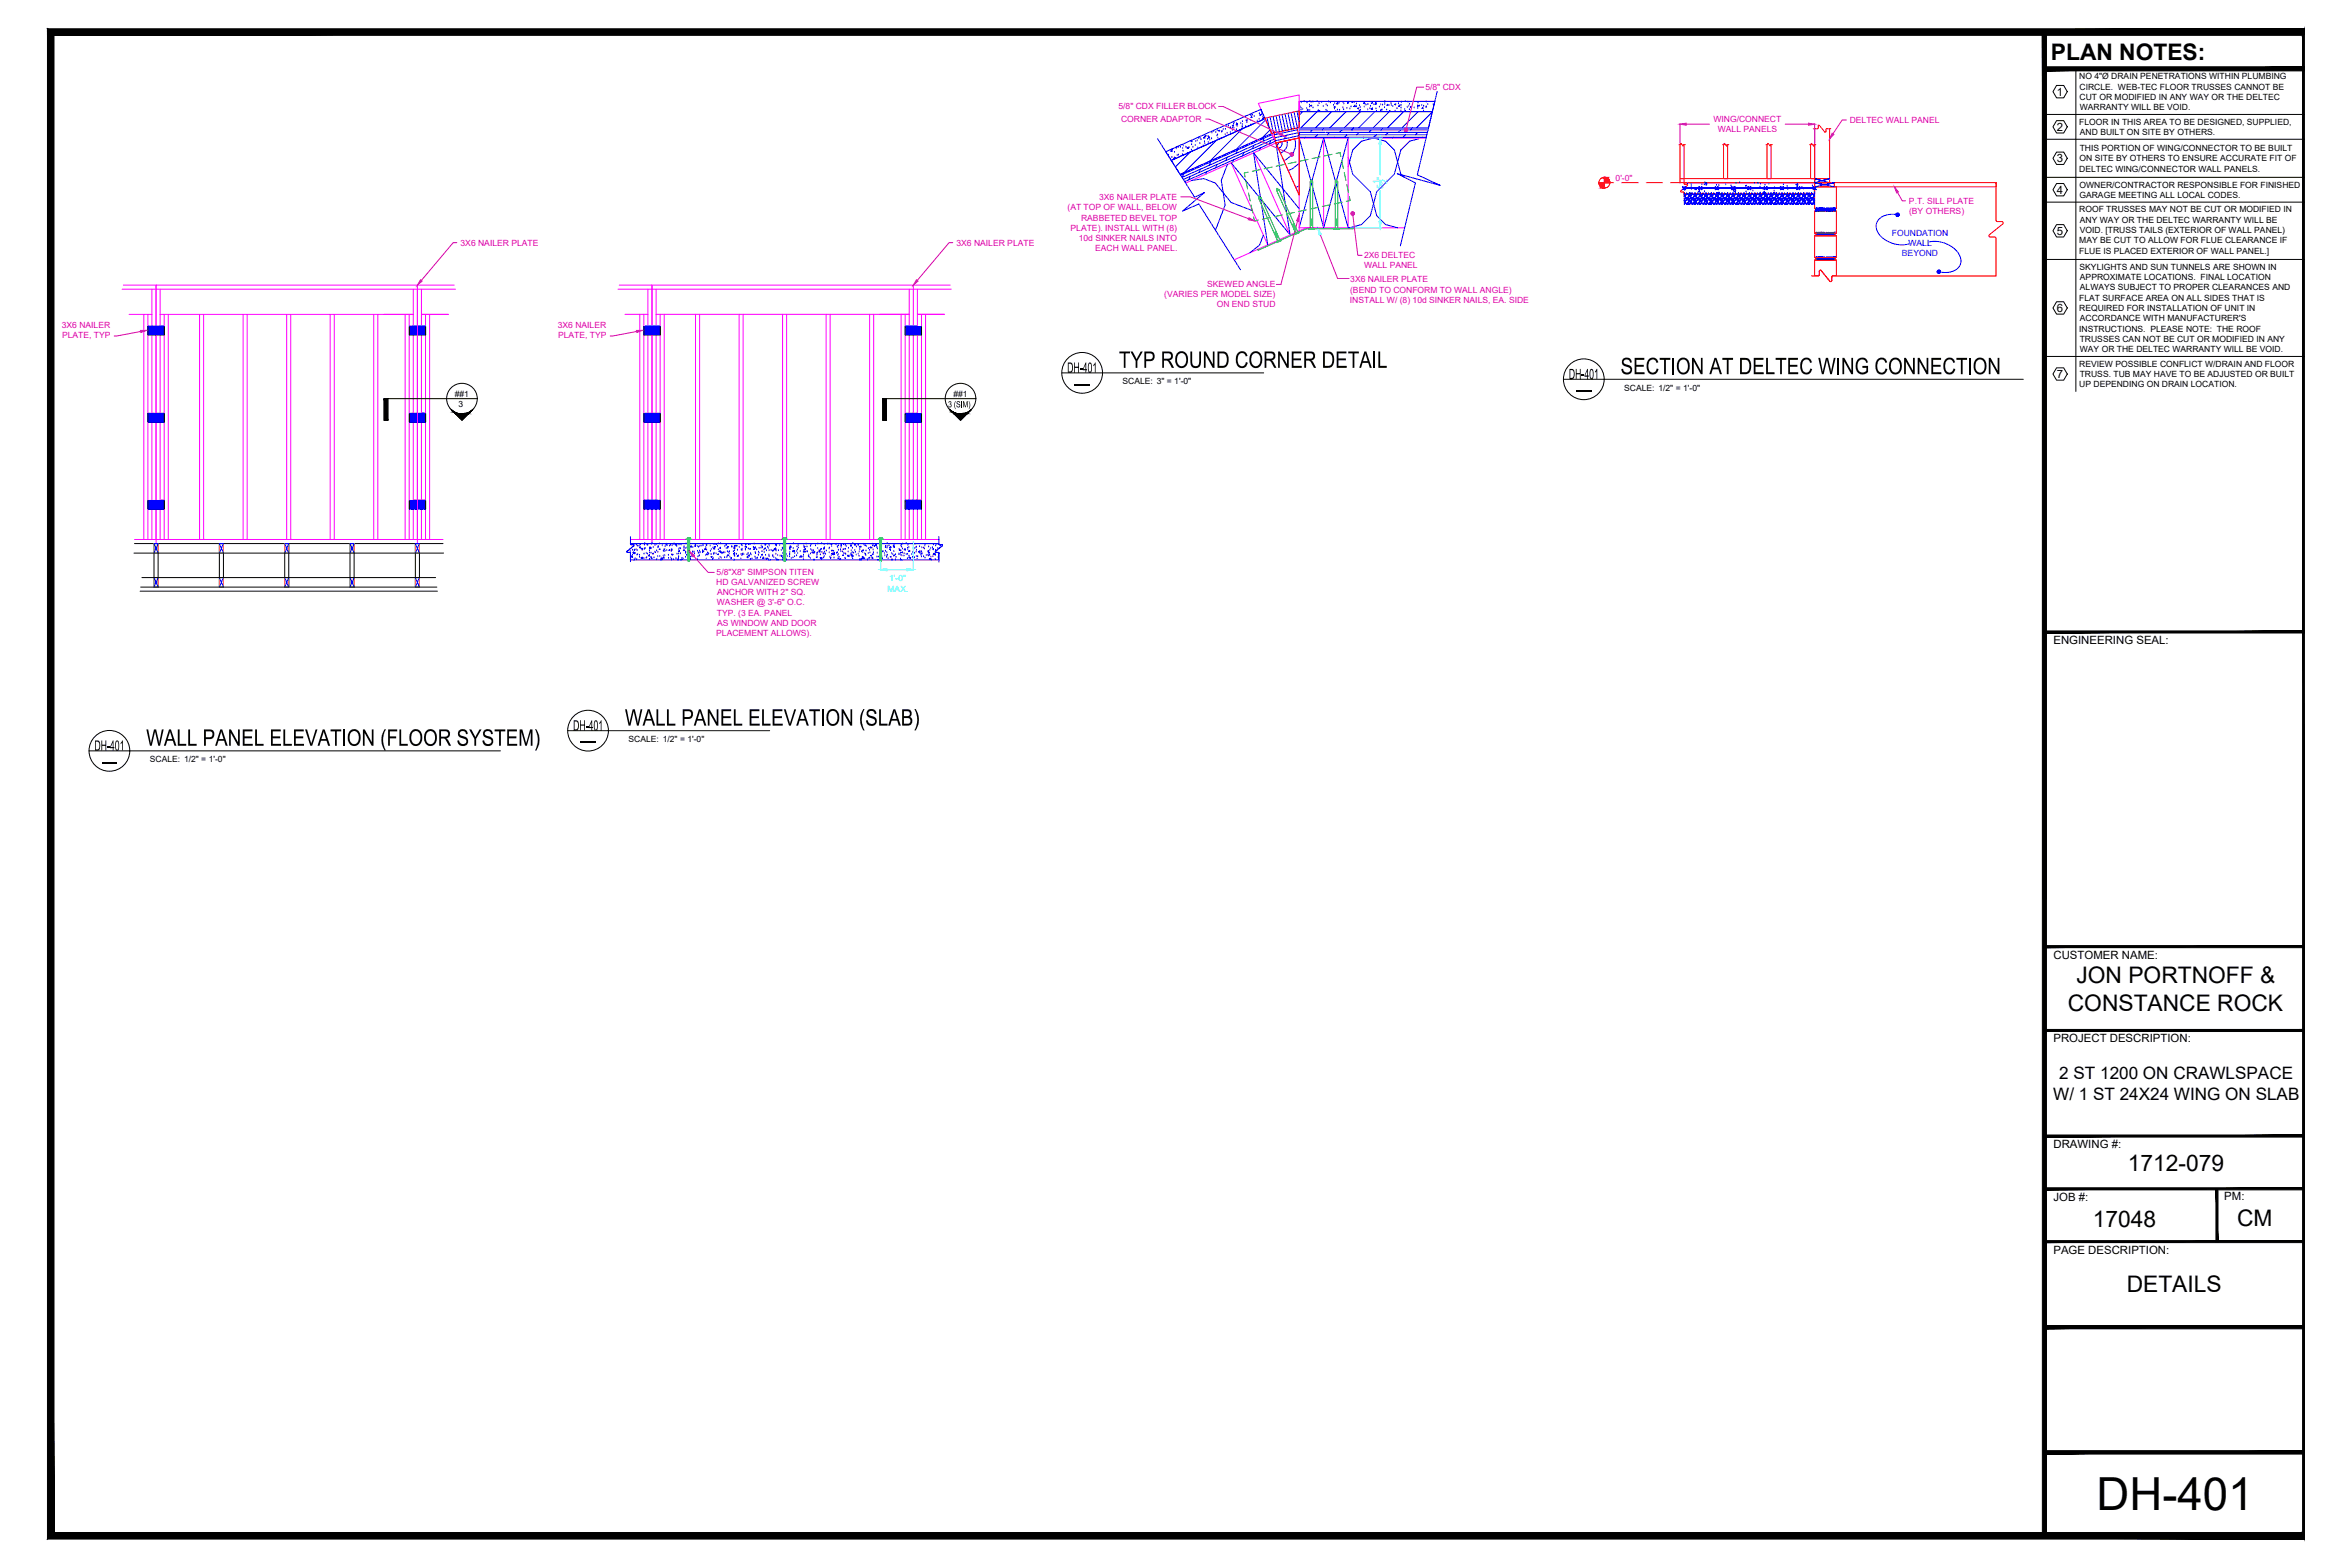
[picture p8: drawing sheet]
<svg xmlns="http://www.w3.org/2000/svg" width="914mm" height="610mm" viewBox="0 0 914 610" stroke-linecap="round" stroke-linejoin="round" font-family="sans-serif">
<defs><g id="words">
<text font-size="17.7" x="815.8" y="587.6">DH-401</text>
<g font-size="9.9">
<text x="435.4" y="143.1">TYP ROUND CORNER DETAIL</text>
<text x="630.6" y="145.6">SECTION AT DELTEC WING CONNECTION</text>
<text x="243.1" y="282.3">WALL PANEL ELEVATION (SLAB)</text>
<text x="56.9" y="290.1">WALL PANEL ELEVATION (FLOOR SYSTEM)</text>
</g>
<g font-size="8.9">
<text x="798" y="23.3">PLAN NOTES:</text>
<text x="808" y="382.6">JON PORTNOFF &amp;</text>
<text x="804.6" y="393.2">CONSTANCE ROCK</text>
<text x="827.9" y="455.4">1712-079</text>
<text x="814.4" y="477.2">17048</text>
<text x="870.5" y="477.1">CM</text>
<text x="827.5" y="502.6">DETAILS</text>
</g>
<g font-size="6.7">
<text x="801.3" y="419.9">2 ST 1200 ON CRAWLSPACE</text>
<text x="798.9" y="428">W/ 1 ST 24X24 WING ON SLAB</text>
</g>
<g font-size="6.2">
<text x="415.2" y="145">DH-401</text>
<text x="610.4" y="147.5">DH-401</text>
<text x="418" y="151">----</text>
<text x="613.2" y="153.5">----</text>
<text x="223" y="284.2">DH-401</text>
<text x="36.7" y="292">DH-401</text>
<text x="225.8" y="290.2">----</text>
<text x="39.5" y="298.1">----</text>
</g>
<g font-size="4.4">
<text x="800.4" y="37.2">1</text>
<text x="800.4" y="50.9">2</text>
<text x="800.4" y="63.2">3</text>
<text x="800.4" y="75.4">4</text>
<text x="800.4" y="91.4">5</text>
<text x="800.4" y="121.4">6</text>
<text x="800.4" y="147.1">7</text>
<text x="799" y="250.6">ENGINEERING SEAL:</text>
<text x="799" y="373">CUSTOMER NAME:</text>
<text x="799" y="405.5">PROJECT DESCRIPTION:</text>
<text x="799" y="446.6">DRAWING #:</text>
<text x="799" y="467.1">JOB #:</text>
<text x="865.5" y="466.8">PM:</text>
<text x="799" y="487.7">PAGE DESCRIPTION:</text>
</g>
<text font-size="3.7" x="368.9" y="158.5">3 (SIM)</text>
<g font-size="3.3" fill="#dd00a5">
<text x="554.6" y="35.1">5/8&quot; CDX</text>
<text x="435.2" y="42.6">5/8&quot; CDX FILLER BLOCK</text>
<text x="436.2" y="47.5">CORNER ADAPTOR</text>
<text x="666.7" y="47.5">WING/CONNECT</text>
<text x="719.7" y="47.9">DELTEC WALL PANEL</text>
<text x="668.4" y="51.5">WALL PANELS</text>
<text x="628.6" y="70.6">0'-0&quot;</text>
<text x="427.7" y="77.8">3X6 NAILER PLATE</text>
<text x="415.4" y="81.8">(AT TOP OF WALL, BELOW</text>
<text x="742.8" y="79.3">P.T. SILL PLATE</text>
<text x="742.8" y="83.4">(BY OTHERS)</text>
<text x="416.6" y="89.8">PLATE). INSTALL WITH (8)</text>
<text x="420.7" y="85.8">RABBETED BEVEL TOP</text>
<text x="179.2" y="95.6">3X6 NAILER PLATE</text>
<text x="372.2" y="95.6">3X6 NAILER PLATE</text>
<text x="419.7" y="93.8">10d SINKER NAILS INTO</text>
<text x="426.2" y="97.8">EACH WALL PANEL.</text>
<text x="530.7" y="100.5">2X6 DELTEC</text>
<text x="530.7" y="104.3">WALL PANEL</text>
<text x="469.7" y="111.5">SKEWED ANGLE</text>
<text x="525.3" y="113.9">(BEND TO CONFORM TO WALL ANGLE)</text>
<text x="525.4" y="109.8">3X6 NAILER PLATE</text>
<text x="453" y="115.5">(VARIES PER MODEL SIZE)</text>
<text x="473.4" y="119.6">ON END STUD</text>
<text x="525.2" y="117.9">INSTALL W/ (8) 10d SINKER NAILS, EA. SIDE</text>
<text x="24" y="127.5">3X6 NAILER</text>
<text x="24.1" y="131.4">PLATE, TYP</text>
<text x="217" y="127.5">3X6 NAILER</text>
<text x="217.1" y="131.4">PLATE, TYP</text>
<text x="278.7" y="227.5">HD GALVANIZED SCREW</text>
<text x="278.8" y="223.5">5/8&quot;X8&quot; SIMPSON TITEN</text>
<text x="279" y="231.5">ANCHOR WITH 2&quot; SQ.</text>
<text x="278.9" y="239.6">TYP. (3 EA. PANEL</text>
<text x="278.9" y="235.5">WASHER @ 3'-6&quot; O.C.</text>
<text x="279" y="243.6">AS WINDOW AND DOOR</text>
<text x="278.7" y="247.6">PLACEMENT ALLOWS).</text>
</g>
<g font-size="3.3">
<text x="809.1" y="30.8">NO 4&quot;Ø DRAIN PENETRATIONS WITHIN PLUMBING</text>
<text x="809.2" y="34.8">CIRCLE. WEB-TEC FLOOR TRUSSES CANNOT BE</text>
<text x="809.2" y="38.8">CUT OR MODIFIED IN ANY WAY OR THE DELTEC</text>
<text x="809.3" y="42.9">WARRANTY WILL BE VOID.</text>
<text x="809" y="48.5">FLOOR IN THIS AREA TO BE DESIGNED, SUPPLIED,</text>
<text x="809.3" y="52.5">AND BUILT ON SITE BY OTHERS.</text>
<text x="809.2" y="58.7">THIS PORTION OF WING/CONNECTOR TO BE BUILT</text>
<text x="809.2" y="62.7">ON SITE BY OTHERS TO ENSURE ACCURATE FIT OF</text>
<text x="809" y="66.7">DELTEC WING/CONNECTOR WALL PANELS.</text>
<text x="809.1" y="77">GARAGE MEETING ALL LOCAL CODES.</text>
<text x="809.2" y="73">OWNER/CONTRACTOR RESPONSIBLE FOR FINISHED</text>
<text x="809" y="82.6">ROOF TRUSSES MAY NOT BE CUT OR MODIFIED IN</text>
<text x="809.3" y="86.6">ANY WAY OR THE DELTEC WARRANTY WILL BE</text>
<text x="809.1" y="94.7">MAY BE CUT TO ALLOW FOR FLUE CLEARANCE IF</text>
<text x="809.3" y="90.6">VOID. [TRUSS TAILS (EXTERIOR OF WALL PANEL)</text>
<text x="809" y="98.7">FLUE IS PLACED EXTERIOR OF WALL PANEL.]</text>
<text x="809.2" y="104.9">SKYLIGHTS AND SUN TUNNELS ARE SHOWN IN</text>
<text x="809.3" y="108.9">APPROXIMATE LOCATIONS. FINAL LOCATION</text>
<text x="809.3" y="113">ALWAYS SUBJECT TO PROPER CLEARANCES AND</text>
<text x="809" y="117">FLAT SURFACE AREA ON ALL SIDES THAT IS</text>
<text x="809" y="121">REQUIRED FOR INSTALLATION OF UNIT IN</text>
<text x="809.3" y="125">ACCORDANCE WITH MANUFACTURER'S</text>
<text x="809" y="129">INSTRUCTIONS. PLEASE NOTE: THE ROOF</text>
<text x="809.2" y="133">TRUSSES CAN NOT BE CUT OR MODIFIED IN ANY</text>
<text x="809.3" y="137">WAY OR THE DELTEC WARRANTY WILL BE VOID.</text>
<text x="809" y="142.7">REVIEW POSSIBLE CONFLICT W/DRAIN AND FLOOR</text>
<text x="436.8" y="149.5">SCALE: 3&quot; = 1'-0&quot;</text>
<text x="809.2" y="146.7">TRUSS. TUB MAY HAVE TO BE ADJUSTED OR BUILT</text>
<text x="177" y="154.5">##1</text>
<text x="371" y="154.5">##1</text>
<text x="632" y="152">SCALE: 1/2&quot; = 1'-0&quot;</text>
<text x="809" y="150.7">UP DEPENDING ON DRAIN LOCATION.</text>
<text x="178.3" y="158.5">3</text>
<text x="244.6" y="288.7">SCALE: 1/2&quot; = 1'-0&quot;</text>
<text x="58.3" y="296.5">SCALE: 1/2&quot; = 1'-0&quot;</text>
</g>
<g font-size="3.3" fill="#0ff">
<text x="536.6" y="71.7" transform="rotate(-90 536.6 71.7)">1</text>
<text x="539.8" y="71.8" transform="rotate(-90 539.8 71.8)">2</text>
<text x="538.2" y="73.5" transform="rotate(-90 538.2 73.5)">5 &quot;</text>
<text x="346" y="226.2">1'-0&quot;</text>
<text x="345.3" y="230.2">MAX.</text>
</g>
<g font-size="3.3" fill="#00f">
<text x="736.1" y="91.8">FOUNDATION</text>
<text x="742.6" y="95.7">WALL</text>
<text x="740.1" y="99.7">BEYOND</text>
</g>
</g></defs>
<g fill="none" stroke="#000" stroke-width=".39">
<path d="M19.7 12.5h775.8v585h-775.8v-585v585h775.8v-585zM896.8 13.4h-101.3v13.4h101.3M800.2 33.2h2.8l1.4 2.5-1.4 2.4h-2.8l-1.4-2.4zM807.7 26.8v125.5M795.5 44.5h101.3M795.5 54.2h101.3M800.2 46.9h2.8l1.4 2.4-1.4 2.4h-2.8l-1.4-2.4zM800.2 59.2h2.8l1.4 2.4-1.4 2.4h-2.8l-1.4-2.4zM795.5 69h101.3M795.5 78.6h101.3M800.2 71.4h2.8l1.4 2.4-1.4 2.4h-2.8l-1.4-2.4zM800.2 87.4h2.8l1.4 2.4-1.4 2.4h-2.8l-1.4-2.4z"/>
<path d="M795.5 100.9h101.3M800.2 117.4h2.8l1.4 2.4-1.4 2.4h-2.8l-1.4-2.4zM57.6 127.1h6.3v3.2h-6.3zM159.3 127.1h6.3v3.2h-6.3zM250.6 127.1h6.3v3.2h-6.3zM352.2 127.1h6.4v3.2h-6.4zM795.5 138.7h101.3M150.9 155.1v8.4h-1.4v-8.4h36.2M175.5 159.3l4.3 4.2 4.2-4.2M344.9 155.1v8.4h-1.4v-8.4h36.2M369.5 159.3l4.3 4.2 4.2-4.2M413.1 145.1h78.6"/>
<path d="M608.3 147.6h179M800.2 143.1h2.8l1.4 2.4-1.4 2.4h-2.8l-1.4-2.4zM57.6 161h6.3v3.1h-6.3zM159.3 161h6.3v3.1h-6.3zM250.6 160.9h6.3v3.2h-6.3zM352.2 160.9h6.4v3.2h-6.4zM57.6 194.8h6.3v3.2h-6.3zM159.3 194.8h6.3v3.2h-6.3zM250.6 194.8h6.3v3.2h-6.3zM352.2 194.8h6.4v3.2h-6.4zM52.1 215.2h120.5M52.3 211.5h120.1"/>
<path d="M59.9 211.5h1.6v16.9h-1.6zM85.4 211.5h1.5v16.9h-1.5zM110.8 211.5h1.6v16.9h-1.6zM136.2 211.5h1.6v16.9h-1.6zM161.6 211.5h1.6v16.9h-1.6zM245.3 211.5h120M54.5 230h115.7M54.7 228.4h115.3M55.2 224.7h114.3M34.6 292.1h160.1M220.9 284.3h78.6M795.8 515.8h100.6v48.6h-100.6z"/>
<circle cx="179.8" cy="155.1" r="6"/>
<circle cx="373.7" cy="155.1" r="6"/>
<circle cx="421.1" cy="145.1" r="7.9"/>
<circle cx="616.3" cy="147.5" r="7.9"/>
<circle cx="42.6" cy="292.1" r="7.9"/>
<circle cx="228.8" cy="284.2" r="7.9"/>
</g>
<g fill="none" stroke="#f0f" stroke-width=".39">
<path d="M558.3 39.4h-52.8v4M487.8 59.5l14.2 31.9M494.8 52l-35.6 15.8M496.5 55.6l-4.2-9.4-36.5 16.2M496.5 55.6l-35.2 15.6M496.5 55.6l9 20.3M505.5 43.4v-6.5l-15.9 3.3 6.9 15.4M505.5 42.2v47.6M505.5 49.8h50.3M505.5 43.4h51.9M515 53.7v34.9M524.6 53.7v34.9"/>
<path d="M554.9 53.7h-49.4l-9 1.9M479.1 63.4l14.2 31.9M505.5 88.6h41.1M508.2 88.6l-28 12.5M47.5 112.5h129.7M48 110.9h128.7M59.1 112.5v97.4M60.7 110.9v100.6M62.3 112.5v97.4M160.8 112.5v97.4M162.4 110.9v100.6M164 112.5v97.4"/>
<path d="M240.5 112.5h129.7M241 110.9h128.7M252.1 112.5v97.4M253.7 110.9v100.6M255.3 112.5v97.4M353.8 112.5v97.4M355.4 110.9v99M357 112.5v97.4M50.2 122.3h8.9M56 122.3v87.6M57.5 122.3v87.6M62.3 122.3h98.5h-11.4"/>
<path d="M63.9 122.3v87.6M65.5 122.3v87.6M77.7 122.3v87.6M79.2 122.3v87.6M94.6 122.3v87.6M96.2 122.3v87.6M111.5 122.3v87.6M113.1 122.3v87.6M128.5 122.3v87.6M130.1 122.3v87.6M145.4 122.3v87.6M147 122.3v87.6"/>
<path d="M157.6 122.3v87.6M159.2 122.3v87.6M164 122.3h10.5M165.6 122.3v87.6M167.2 122.3v87.6M243.2 122.3h8.9M248.9 122.3v87.6M250.5 122.3v87.6M255.3 122.3h98.5h-11.4M256.9 122.3v87.6M258.5 122.3v87.6M270.6 122.3v87.6"/>
<path d="M272.2 122.3v87.6M287.6 122.3v87.6M289.2 122.3v87.6M304.5 122.3v87.6M306.1 122.3v87.6M321.4 122.3v87.6M323 122.3v87.6M338.4 122.3v87.6M340 122.3v87.6M350.6 122.3v87.6M352.2 122.3v87.6M357 122.3h10.5"/>
<path d="M358.6 122.3v87.6M360.1 122.3v87.6M52.3 209.9h120.1M245.3 209.9h120"/>
</g>
<g fill="none" stroke="#00f" stroke-width=".39">
<path d="M505.5 39.4h52.8l-.9 4h-51.9zM506.3 40h.1M507.5 39.6h.1M509.6 39.5h.1M510.2 39.8h.1M510.9 39.7h.1M512.6 39.5h.1M514.3 39.9h.1M516.9 39.7h.1M520.5 39.8v.7l-.5-.1zM522.6 39.8h.1M524.8 39.4l-.4 .2 .4 .2 .1-.4"/>
<path d="M526.2 39.4l-.2 .3 .3 .1v-.4M526.9 39.9h.1M530.8 39.8l.1 .4-.4-.1zM538.8 39.8h.1M538.9 39.6h.1M545.2 39.8h.1M546.8 39.5h.1M547.8 39.8h.1M554.9 39.7h.1M559.2 35.6l-7.7 32.4 8.9 4.1-16.7-4.6 7 3.6-5.8 24.6M450.4 53.9l14.4 22.8 3.9-1.8-8.6 7.2 6.4-2.7 16.2 25.5M453.6 59l37-16.5 1.6 3.7-36.4 16.2z"/>
<path d="M456 58.3l.1 .6-.5-.1zM456.2 58.3h.1M457 59.3h.1M457.7 57.9h.1M457.8 57.1l-.3 .2M458.1 57l.5-.2-.1 .4zM459.3 57.3h.1M460.2 57.8h.1M460.3 58.9h.1M460.4 56.7h.1M461.4 57.2h.1M461.8 57.6h.1"/>
<path d="M462.4 59.5l-.4 .1M462.4 57.3v.4l-.4-.1zM462.7 57.4h.1M463.1 59.1l-5.8 5.8M463.4 55.1h.1M463.5 54.9l.4-.1-.1 .4zM463.6 58.4h.1M463.7 56.3h.1M464.2 57.3h.1M465.1 56.6h.1M465.3 55.1h.1M465.9 54.8h.1"/>
<path d="M466.1 57.6h.1M466.4 53.7h.1M466.9 55.9h.1M467 53.8h.1M467.3 54.3h.1M468.2 56.8h.1M468.7 55.2h.1M468.8 53.2v.5h-.5zM468.8 56h.1M468.8 52.9l.5-.2-.2 .4zM469.9 54.2h.1M470.1 53.1h.1"/>
<path d="M470.2 55.4h.1M470.3 53.3h.1M470.6 53.3l.1 .4h-.4zM470.7 54.5h.1M471.4 54h.1M471.5 51.7h.1M472 51.2h.1M472.2 51.1h.1M473.1 51.5h.1M473.3 54.6l-12.6 12.5M473.5 52.8h.1M473.6 50.7h.1"/>
<path d="M473.8 52.5h.1M473.9 53.7h.1M474.2 50.8l.4-.1-.1 .4zM475.1 53.7v.1M475.4 51.4h.1M475.5 51.2h.1M475.9 50.4h.1M476.7 52.4h.1M476.8 50.3h.1M477.2 48.7h.1M477.5 51.8h.1M478 49h.1"/>
<path d="M478.7 51.5h.1M478.8 49.3l.1 .4h-.4zM479.5 48.8l.4-.2-.1 .4zM479.5 50.7h.1M479.7 49.8h.1M480 48.3h.1M480.1 49.9h.1M480.2 47.7h.1M481.1 50.5h.1M481.2 48.2h.1M481.3 49.2h.1M481.4 58.4l-.4 1.2"/>
<path d="M481.5 48l.1 .6-.6-.1zM482.8 48h.1M483.4 49.4h.1M483.4 49.2h.1M483.4 48.4h.1M483.4 47.3h.1M483.4 50.1v-.4l-.3 .4h.3l-12.6 12.5M484 59.4l-.5 1.2M484.5 45.5h.1M484.7 49.3h.1M484.8 46.7l.5-.1-.1 .4zM485.1 56.3l-.2 .5"/>
<path d="M485.2 47.7h.1M486.6 46.9h.1M486.7 44.8h.1M486.8 48.6h.1M486.9 45.2h.1M487 45.3l.1 .4h-.4zM487.3 44.8h.1M487.9 56.5l-.5 1.3M488 45.3h.1M489.2 47.1h.1M489.9 46.4h.1M490 44.3h.1"/>
<path d="M490.2 44.7l.4-.2-.1 .4zM490.4 57.5l-.3 .9M490.6 43h.1M490.9 44.6h.1M491 44.1h.1M491.4 45.5h.1M491.6 45.7l.1 .5-.4-.1zM491.9 53.7l-.5 1.3M492.5 46.6l-11.5 11.6M493 45.8l.9 3.9M494.2 45.5l1.3 6.3M494.2 50.5l-3.1 3.1"/>
<path d="M494.4 54.7l-.5 1.3M495 52.4l-35.6 15.8M495.4 45.3l1.3 6.2M495.4 53.2l-35.5 15.8M495.8 54.1l-35.3 15.7M496.2 55l-35.2 15.6M496.5 55.6l5.5 35.8-22.9-28M496.5 45l1.3 6.3M497.4 55.4l-.1 .7-.5 .3M497.4 51.4l-.6 .8M497.7 44.8l1.3 6.2M498.8 55.1a2.13 2.13 0 0 1-1.4 2.6"/>
<path d="M498.8 44.5l1.4 6.3M500 44.3l1.3 6.2M500.6 52.6l-.9 1.4M500.7 54.7a4 4 0 0 1-2.5 4.9M501.2 44.1l1.3 6.2M502.3 43.8l1.4 6.2M503.5 43.6l1.3 6.2M503.8 54a6.9 6.9 0 0 1-4.3 8.5M504.7 43.3l.8 4M504.8 50.5l-9 1.9M505.1 51.7l-9.1 1.9M505.3 52.8l-9 1.9"/>
<path d="M505.5 50.5h50.2M505.5 43.4h51.9l-1.6 6.4h-50.3zM505.5 53.7l9.5 34.9 9.6-34.9M505.5 51.5h10M505.5 52.4h49.7M505.5 53.4h49.5M505.8 41.6h.1M506 51.5l-.5 .4M506.2 42.8h.1M506.3 42.1h.1M506.9 42.5h.1M506.9 43.4l-1.4 1.4"/>
<path d="M507.9 53.4l-.3 .3M508.5 42.3h.1M508.6 40h.1M508.9 42.6l.1 .4-.4-.1 .3-.3M509.5 40.9h.1M509.6 41.6h.1M509.6 43h.1M510 41.1l.4-.2-.1 .4zM510.7 50.5l-.9 1M510.9 42h.1M512.5 43.4l-6.3 6.4M512.6 52.4l-.9 1"/>
<path d="M512.7 43.3h.1M512.8 41.2h.1M513 43.1h.1M513.2 40.3h.1M513.5 43l.1 .4-.4-.1zM514.9 41.5h.1M515.3 49.8l-.8 .7M515.9 51.5h39.5M516 42.9h.1M516 40.8h.1M516.4 43.3h.1M516.5 41.2h.1"/>
<path d="M517.4 51.5l-1 .9M517.6 40h.1M518 43.4h.1M518.1 43.4l-6.3 6.4M518.9 40.9h.1M519.3 42.4h.1M519.3 53.4l-.3 .3M519.3 40.3h.1M519.4 41.8l.1-.3-.4 .1 .3 .2M519.8 43.4h.1M520.4 42.8h.1M521 40.2h.1"/>
<path d="M521.2 42.9h.1M522.2 50.5l-1 1M522.5 42h.1M522.8 42.7h.1M522.9 40.4h.1M523.8 43.4l-6.4 6.4M524.1 52.4l-1 1M524.1 42.2h.1M524.4 40.3h.1M524.5 40.2h.1M525.2 42.4h.1M525.7 41.6h.1"/>
<path d="M526.7 49.8l-.7 .7M527.3 40.9v.6l-.6-.1zM527.8 40.4h.1M527.8 41.5h.1M528.2 42.1l.5-.1-.2 .3zM528.8 51.5l-.9 .9M528.9 43.2h.1M529 41.1h.1M529.2 41.9h.1M529.3 42.9h.1M529.4 43.4l-6.4 6.4M530.7 53.4l-.3 .3"/>
<path d="M530.8 41.6h.1M531.2 40.6h.1M531.5 40.9h.1M532.2 42.7h.1M532.3 40.6h.1M533 42.3h.1M533.2 41.3h.1M533.6 40.1l.4-.2-.1 .4zM533.6 50.5l-1 1M534 42l.1 .6-.6-.1zM534.6 40.7h.1M535 43.4l-6.4 6.4"/>
<path d="M535.2 40.3h.1M535.4 40.2l.1 .4-.4-.1zM535.4 42.3h.1M535.5 40.2h.1M535.5 52.4l-1 1M535.6 43.3h.1M536.7 41.7h.1M537.2 43.1h.1M537.2 40.8h.1M537.4 42.6l.4-.1-.1 .3zM538 40.9h.1M538.2 49.8l-.8 .7"/>
<path d="M538.7 41.9h.1M538.8 40.6h.1M539.6 42.8h.1M540 40.6v.4l-.4-.1zM540.3 51.5l-1 .9M540.4 43.4l.4-.4v.4M540.4 41h.1M540.6 43.4l-6.4 6.4M541.2 40.3h.1M541.4 41h.1M542 41.4h.1M542.2 53.4l-.3 .3"/>
<path d="M542.7 40.6l.4-.2-.1 .4zM542.9 43.3h.1M543.6 42.3h.1M544.1 40.4h.1M544.5 41l.1 .4-.4-.1zM544.8 41.2h.1M545 50.5l-.9 1M545.1 43.1h.1M545.2 41h.1M545.2 42h.1M546.2 43.4l-6.4 6.4M546.5 43.1l.4-.1-.1 .4z"/>
<path d="M546.6 42.6h.1M546.9 52.4l-.9 1M547.6 41.7h.1M548.1 41.3h.1M548.4 42.7h.1M548.5 40.5h.1M549.1 41.4v.4l-.3-.1zM549.6 49.8l-.8 .7M550.3 42h.1M551.6 41.5h.1M551.6 41.2h.1M551.7 42.2h.1"/>
<path d="M551.7 51.5l-1 .9M551.7 40.1h.1M551.8 41.1l.5-.2-.2 .4zM551.8 43.4l-6.3 6.4M552.1 54l-3.6 .9-3.4 3.5-2.5 9.3-6.9 6.9-2.5 9.3-3.4 3.5-4.7 1.2-.5-.1M553.2 41h.1M553.6 53.4l-.3 .3M553.6 41.8l.1 .4-.4-.1zM553.9 43.2h.1M554 41.3h.1M554.9 41.8h.1M554.9 41.6h.1"/>
<path d="M555.6 40.7h.1M557.3 43.5l-6.2 6.3M557.7 40.7h.1M454.7 60.4h.1M455.8 62.4l36.5-16.2 2.5 5.8-35.6 15.8zM456 61.2h.1M456.6 61.6l.4-.2-.1 .4zM457 61.4h.1M457.4 61.7h.1M458 60.5h.1M458.5 60.3h.1M460.1 60.1h.1"/>
<path d="M460.6 67.7l-.5 1.2M463.1 68.7l-.5 1.2M463.6 70.2l4.8-.7 4.5 1.7 6.1 7.5 8.4 3.3M464.3 65.6l-.2 .5M467 65.8l-.5 1.3M469.6 66.8l-.4 .9M471 63l-.5 1.3M473.5 64l-.5 1.3M474.7 60.9l-.2 .6M477.5 61.2l-.5 1.2M477.6 64l-2.4 6.2 1.5 9.6-3.8 9.8M480 62.2l-.4 .9"/>
<path d="M505.5 63.4l-2.8 2.4-1.4 .6M505.5 72.4l-1.3 .5M524.6 65l1.7-6.6 3.5-3.5 4.7-1.2 4.6 1.2 3.5 3.5 2.5 9.3 1.3 1.4M524.6 61.1l1.7 6.6 6.9 6.9 2.5 9.3 3.4 3.5 4.7 1.2M655.3 78l.5 .2M655.3 75.9l.5 .2-.1 .3h-.4M655.3 77.9h.1M655.3 76.5l.5 .2-.5 .5M655.3 78.6l.5 .2-.5 .5M655.3 75.7v.1M655.3 75.3l.5 .4 .5-.4M655.4 75.3h.1"/>
<path d="M655.4 79.6l.4-.5 .5 .5M655.5 74h.1M655.5 77.1l.7 .1v.5h-.7zM655.8 78.2l-.1 .4-.4-.1M655.8 76.1l.5-.4h.5l.3 .4-.7 .9-.4-.1zM656.3 79.6h.1M656.3 75.3h.1M656.4 75.3l.3 .3 .6-.3M656.4 79.6l.5-.3 .4 .3M656.5 77.3l.8 .1-.6 .3zM656.6 71.6h.1M657 77.8l.5 .1-.4 .1z"/>
<path d="M657 75.7h.5l-.4 .2zM657.1 78.2l-.7 .9h-.4l-.2-.9M657.1 78.2l-.3-.4h-.5l-.5 .4M657.1 78.6h.5l.2 .5-.9 .2-.2-.3zM657.1 76.5h.5l.2 .5-.9 .2-.2-.3zM657.1 78.2l.2-.2 .6 .2M657.1 76.1l.7-.1 .1 .2-.6 .2zM657.1 78.2l.7 .4 .1-.4M657.3 79.6h.1M657.3 75.3h.1M657.5 75.3l.4 .4 .5-.4M657.5 75.3h.1"/>
<path d="M657.5 79.6l.4-.5 .5 .5M657.6 77.1l.7 .1v.5h-.7zM657.9 75.3h.1M658 78.2l.4-.4h.6l.2 .4-.6 .9h-.5zM658 76.1l.4-.4h.6l.2 .4-.6 .9-.5-.1zM658 71.8h.1M658 72.6h.1M658.1 73.6h.1M658.4 79.6h.1M658.4 75.3h.1M658.6 75.3l.2 .3 .7-.3M658.6 79.6l.4-.3 .5 .3"/>
<path d="M658.6 77.3l.9 .1-.7 .3zM659.2 77.8l.4 .1-.4 .1zM659.2 75.7h.4l-.4 .2zM659.2 78.6h.6l.1 .5-.9 .2-.2-.3zM659.2 76.5h.6l.1 .5-.9 .2-.2-.3zM659.2 76.1l.7-.1 .2 .2-.7 .2zM659.4 73.5l.8-.3-.2 .7zM659.5 79.6h.1M659.5 75.3h.1M659.5 78l.6 .2-.2 .4-.5-.1zM659.6 79.6h.1M659.6 75.3l.5 .4 .4-.4"/>
<path d="M659.6 77.4l.5 .4 .4-.4-.4-.4-.5 .4M659.6 75.3h.1M659.6 79.6l.5-.5 .4 .5M660.1 78.2l.5-.4h.5l.2 .4-.6 .9h-.5zM660.1 76.1l.5-.4h.5l.2 .4-.6 .9-.5-.1zM660.5 79.6h.1M660.5 75.3h.1M660.7 75.3l.2 .3 .7-.3M660.7 79.6l.4-.3 .5 .3M660.7 77.3l.9 .1-.7 .3zM661.3 74.1l.1 .6h-.6zM661.3 77.8l.4 .1-.3 .1z"/>
<path d="M661.3 75.7h.4l-.3 .2zM661.3 78.6h.6l.2 .5-1 .2-.2-.3zM661.3 76.5h.6l.2 .5-1 .2-.2-.3zM661.4 76.1l.6-.1 .2 .2-.7 .2zM661.6 79.6h.1M661.6 75.3h.1M661.6 78l.6 .2-.1 .4-.6-.1zM661.7 79.6h.1M661.7 75.3l.5 .4 .4-.4M661.7 75.3h.1M661.7 79.6l.5-.5 .4 .5M661.8 77.1l.7 .1v.5h-.7z"/>
<path d="M662.1 73.1h.1M662.2 78.2l.5-.4h.5l.2 .4-.6 .9h-.5zM662.2 76.1l.5-.4h.5l.2 .4-.6 .9-.5-.1zM662.2 71.8h.1M662.6 79.6h.1M662.6 75.3h.1M662.8 75.3l.2 .3 .7-.3M662.8 79.6l.5-.3 .4 .3M662.8 77.3l.9 .1-.7 .3zM663.3 74.6h.1M663.4 71.1h.1M663.4 77.8l.4 .1-.3 .1z"/>
<path d="M663.4 75.7h.4l-.3 .2zM663.4 78.6h.6l.2 .5-1 .2-.1-.3zM663.4 76.5h.6l.2 .5-1 .2-.1-.3zM663.5 78.2l.6-.1 .2 .3-.6 .1zM663.5 76.1l.6-.1 .2 .2-.6 .2zM663.7 79.6h.1M663.7 75.3h.1M663.8 79.6h.1M663.8 71.1l-.7 .7 1 .2-.2-.9M663.8 75.3l.5 .4 .5-.4M663.8 75.3h.1M663.8 79.6l.5-.5 .5 .5"/>
<path d="M663.9 77.1l.7 .1v.5h-.7zM664.2 71.6h.1M664.3 76.1l.5-.4h.5l.2 .4-.6 .9-.4-.1zM664.8 79.6h.1M664.8 75.3h.1M664.9 79.6h.1M664.9 75.3l.2 .3 .7-.3M664.9 79.6l.5-.3 .4 .3M665 77.3l.8 .1-.7 .3zM665.5 77.8l.4 .1-.3 .1zM665.5 75.7h.4l-.3 .2zM665.5 78.2l-.6 .9h-.4l-.2-.9"/>
<path d="M665.5 78.2l-.2-.4h-.5l-.5 .4M665.6 78.6h.5l.2 .5-1 .2-.1-.3zM665.6 76.5h.5l.2 .5-1 .2-.1-.3zM665.6 78.2l.2-.2 .6 .2M665.6 76.1l.6-.1 .2 .2-.6 .2zM665.6 78.2l.7 .4 .1-.4M665.8 79.6h.1M665.8 75.3h.1M665.9 79.6h.1M665.9 75.3l.5 .4 .5-.4M665.9 75.3h.1M665.9 79.6l.5-.5 .5 .5"/>
<path d="M666.1 77.1l.6 .1 .1 .5h-.8zM666.4 78.2l.5-.4h.5l.3 .4-.7 .9h-.4zM666.4 76.1l.5-.4h.5l.3 .4-.7 .9-.4-.1zM666.9 79.6h.1M666.9 75.3h.1M667 79.6h.1M667 75.3l.3 .3 .6-.3M667 79.6l.5-.3 .4 .3M667.1 77.3l.8 .1-.6 .3zM667.6 77.8l.4 .1-.3 .1zM667.6 75.7h.4l-.3 .2zM667.7 78.6h.5l.2 .5-1 .2-.1-.3z"/>
<path d="M667.7 76.5h.5l.2 .5-1 .2-.1-.3zM667.7 76.1l.7-.1 .1 .2-.6 .2zM667.9 72.1h.1M667.9 79.6h.1M667.9 75.3h.1M667.9 78l.6 .2-.1 .4-.5-.1zM668 79.6h.1M668 75.3l.5 .4 .5-.4M668 77.4l.5 .4 .5-.4-.5-.4-.4 .4M668.1 75.3h.1M668.1 79.6l.4-.5 .5 .5M668.3 75.3h.1"/>
<path d="M668.4 75.3l.5-.6 .1 .6M668.5 78.2l.5-.4h.5l.3 .4-.7 .9h-.4zM668.5 76.1l.5-.4h.5l.3 .4-.7 .9-.4-.1zM668.7 73.8h.1M668.8 72.2h.1M669 79.6h.1M669 75.3h.1M669.1 79.6h.1M669.1 75.3l.3 .3 .6-.3M669.1 79.6l.5-.3 .4 .3M669.2 77.3l.8 .1-.6 .3zM669.7 77.8l.5 .1-.4 .1z"/>
<path d="M669.7 75.7h.5l-.4 .2zM669.8 78.6h.5l.2 .5-.9 .2-.2-.3zM669.8 76.5h.5l.2 .5-.9 .2-.2-.3zM669.8 78.2l.7-.1 .1 .3-.6 .1zM669.8 76.1l.7-.1 .1 .2-.6 .2zM670 79.6h.1M670 75.3h.1M670.2 79.6h.1M670.2 75.3l.4 .4 .5-.4M670.2 75.3h.1M670.2 79.6l.4-.5 .5 .5M670.3 77.1l.7 .1v.5h-.7z"/>
<path d="M670.7 78.2l.4-.4h.6l.2 .4-.6 .9h-.5zM670.7 76.1l.4-.4h.6l.2 .4-.6 .9-.5-.1zM671.1 79.6h.1M671.1 75.3h.1M671.3 79.6h.1M671.3 75.3l.2 .3 .7-.3M671.3 79.6l.4-.3 .5 .3M671.3 77.3l.9 .1-.7 .3zM671.5 71.9h.1M671.9 77.8l.4 .1-.4 .1zM671.9 75.7h.4l-.4 .2zM671.9 78.6h.6l.1 .5-.9 .2-.2-.3z"/>
<path d="M671.9 76.5h.6l.1 .5-.9 .2-.2-.3zM671.9 76.1l.7-.1 .2 .2-.7 .2zM672.2 79.6h.1M672.2 75.3h.1M672.2 78l.6 .2-.2 .4-.5-.1zM672.3 79.6h.1M672.3 75.3l.5 .4 .4-.4M672.3 75.3h.1M672.3 79.6l.5-.5 .4 .5M672.4 77.1l.7 .1v.5h-.7zM672.8 76.1l.5-.4h.5l.2 .4-.6 .9-.5-.1zM673.2 79.6h.1"/>
<path d="M673.2 75.3h.1M673.4 79.6h.1M673.4 75.3l.2 .3 .7-.3M673.4 79.6l.4-.3 .5 .3M673.4 77.3l.9 .1-.7 .3zM673.5 72.3h.1M674 77.8l.4 .1-.3 .1zM674 75.7h.4l-.3 .2zM674 78.2l-.6 .9h-.5l-.1-.9M674 78.2l-.2-.4h-.5l-.5 .4M674 78.6h.6l.2 .5-1 .2-.2-.3zM674 76.5h.6l.2 .5-1 .2-.2-.3z"/>
<path d="M674.1 78.2l.2-.2 .6 .2M674.1 76.1l.6-.1 .2 .2-.7 .2zM674.1 78.2l.7 .4 .1-.4M674.2 73.1h.1M674.3 79.6h.1M674.3 75.3h.1M674.4 79.6h.1M674.4 75.3l.5 .4 .4-.4M674.4 75.3h.1M674.4 79.6l.5-.5 .4 .5M674.4 74.2h.1M674.5 77.1l.7 .1v.5h-.7z"/>
<path d="M674.6 74.3l.8-.2-.2 .6zM674.9 78.2l.5-.4h.5l.2 .4-.6 .9h-.5zM674.9 76.1l.5-.4h.5l.2 .4-.6 .9-.5-.1zM675.2 72.7l.2 1-1-.1zM675.3 79.6h.1M675.3 75.3h.1M675.5 71.3h.1M675.5 79.6h.1M675.5 75.3l.2 .3 .7-.3M675.5 79.6l.5-.3 .4 .3M675.5 77.3l.9 .1-.7 .3zM676.1 77.8l.4 .1-.3 .1z"/>
<path d="M676.1 75.7h.4l-.3 .2zM676.1 78.6h.6l.2 .5-1 .2-.1-.3zM676.1 76.5h.6l.2 .5-1 .2-.1-.3zM676.2 78.2l.6-.1 .2 .3-.6 .1zM676.2 76.1l.6-.1 .2 .2-.6 .2zM676.4 79.6h.1M676.4 75.3h.1M676.5 79.6h.1M676.5 75.3l.5 .4 .5-.4M676.5 77.4l.5 .4 .5-.4-.5-.4-.5 .4M676.5 75.3h.1M676.5 79.6l.5-.5 .5 .5"/>
<path d="M677 71.1h.1M677 78.2l.5-.4h.5l.2 .4-.6 .9h-.4zM677 76.1l.5-.4h.5l.2 .4-.6 .9-.4-.1zM677.5 79.6h.1M677.5 75.3h.1M677.6 79.6h.1M677.6 75.3l.2 .3 .7-.3M677.6 79.6l.5-.3 .4 .3M677.7 77.3l.8 .1-.7 .3zM678.2 77.8l.4 .1-.3 .1zM678.2 75.7h.4l-.3 .2zM678.3 78.6h.5l.2 .5-1 .2-.1-.3z"/>
<path d="M678.3 76.5h.5l.2 .5-1 .2-.1-.3zM678.3 76.1l.6-.1 .2 .2-.6 .2zM678.5 79.6h.1M678.5 75.3h.1M678.5 78l.6 .2-.1 .4-.5-.1zM678.6 79.6h.1M678.6 75.3l.5 .4 .5-.4M678.6 75.3h.1M678.6 79.6l.5-.5 .5 .5M678.8 77.1l.6 .1 .1 .5h-.8zM679.1 78.2l.5-.4h.5l.3 .4-.7 .9h-.4zM679.1 76.1l.5-.4h.5l.3 .4-.7 .9-.4-.1z"/>
<path d="M679.2 72.5h.1M679.4 74.6h.1M679.5 72.4h.1M679.6 79.6h.1M679.6 75.3h.1M679.7 79.6h.1M679.7 75.3l.3 .3 .6-.3M679.7 79.6l.5-.3 .4 .3M679.8 77.3l.8 .1-.6 .3zM680.3 77.8l.4 .1-.3 .1zM680.3 75.7h.4l-.3 .2zM680.4 78.6h.5l.2 .5-1 .2-.1-.3z"/>
<path d="M680.4 76.5h.5l.2 .5-1 .2-.1-.3zM680.4 76.1l.7-.1 .1 .2-.6 .2zM680.6 73.1h.1M680.6 79.6h.1M680.6 75.3h.1M680.6 78l.6 .2-.1 .4-.5-.1zM680.7 79.6h.1M680.7 75.3l.5 .4 .5-.4M680.8 75.3h.1M680.8 79.6l.4-.5 .5 .5M680.9 77.1l.7 .1v.5h-.7zM681.2 76.1l.5-.4h.5l.3 .4-.7 .9-.4-.1z"/>
<path d="M681.7 79.6h.1M681.7 75.3h.1M681.8 79.6h.1M681.8 75.3l.3 .3 .6-.3M681.8 79.6l.5-.3 .4 .3M681.9 77.3l.8 .1-.6 .3zM682 74.3h.1M682.4 77.8l.5 .1-.4 .1zM682.4 75.7h.5l-.4 .2zM682.5 78.2l-.7 .9h-.4l-.2-.9M682.5 78.2l-.3-.4h-.5l-.5 .4M682.5 78.6h.5l.2 .5-.9 .2-.2-.3z"/>
<path d="M682.5 76.5h.5l.2 .5-.9 .2-.2-.3zM682.5 78.2l.2-.2 .6 .2M682.5 76.1l.7-.1 .1 .2-.6 .2zM682.5 78.2l.7 .4 .1-.4M682.6 71.4h.1M682.7 79.6h.1M682.7 75.3h.1M682.9 79.6h.1M682.9 75.3l.4 .4 .5-.4M682.9 75.3h.1M682.9 79.6l.4-.5 .5 .5M683 77.1l.7 .1v.5h-.7z"/>
<path d="M683.4 76.1l.4-.4h.6l.2 .4-.6 .9-.5-.1zM683.8 71.1l.3 .2v-.2M683.8 79.6h.1M683.8 75.3h.1M684 79.6h.1M684 75.3l.2 .3 .7-.3M684 79.6l.4-.3 .5 .3M684 77.3l.9 .1-.7 .3zM684.6 77.8l.4 .1-.4 .1zM684.6 75.7h.4l-.4 .2zM684.6 78.2l-.6 .9h-.5l-.1-.9M684.6 78.2l-.2-.4h-.6l-.4 .4"/>
<path d="M684.6 78.6h.6l.1 .5-.9 .2-.2-.3zM684.6 76.5h.6l.1 .5-.9 .2-.2-.3zM684.6 76.1l.7-.1 .2 .2-.7 .2zM684.8 72.8h.1M684.9 79.6h.1M684.9 75.3h.1M684.9 78l.6 .2-.2 .4-.5-.1zM684.9 75.1h.1M685 79.6h.1M685 75.3l.5 .4 .4-.4M685 77.4l.5 .4 .4-.4-.4-.4-.5 .4M685 75.3h.1"/>
<path d="M685 79.6l.5-.5 .4 .5M685 71.6h.1M685.5 78.2l.5-.4h.5l.2 .4-.6 .9h-.5zM685.5 76.1l.5-.4h.5l.2 .4-.6 .9-.5-.1zM685.7 75.3l.8-.8 .1 .8M685.7 75.3h.1M685.9 79.6h.1M685.9 75.3h.1M686 73.8h.1M686.1 79.6h.1M686.1 75.3l.2 .3 .7-.3M686.1 79.6l.4-.3 .5 .3"/>
<path d="M686.1 77.3l.9 .1-.7 .3zM686.7 77.8l.4 .1-.3 .1zM686.7 75.7h.4l-.3 .2zM686.7 78.6h.6l.2 .5-1 .2-.2-.3zM686.7 76.5h.6l.2 .5-1 .2-.2-.3zM686.8 76.1l.6-.1 .2 .2-.7 .2zM686.8 72.1h.1M687 79.6h.1M687 75.3h.1M687 78l.6 .2-.1 .4-.6-.1zM687.1 79.6h.1M687.1 75.3l.5 .4 .4-.4"/>
<path d="M687.1 75.3h.1M687.1 79.6l.5-.5 .4 .5M687.2 77.1l.7 .1v.5h-.7zM687.6 78.2l.5-.4h.5l.2 .4-.6 .9h-.5zM687.6 76.1l.5-.4h.5l.2 .4-.6 .9-.5-.1zM688 79.6h.1M688 75.3h.1M688.2 79.6h.1M688.2 75.3l.2 .3 .7-.3M688.2 79.6l.5-.3 .4 .3M688.2 77.3l.9 .1-.7 .3zM688.3 71.6h.1"/>
<path d="M688.8 77.8l.4 .1-.3 .1zM688.8 75.7h.4l-.3 .2zM688.8 78.6h.6l.2 .5-1 .2-.1-.3zM688.8 76.5h.6l.2 .5-1 .2-.1-.3zM688.9 78.2l.6-.1 .2 .3-.6 .1zM688.9 76.1l.6-.1 .2 .2-.6 .2zM689.1 79.6h.1M689.1 75.3h.1M689.2 79.6h.1M689.2 75.3l.5 .4 .5-.4M689.2 75.3h.1M689.2 79.6l.5-.5 .5 .5"/>
<path d="M689.3 77.1l.7 .1v.5h-.7zM689.7 76.1l.5-.4h.5l.2 .4-.6 .9-.4-.1zM690 75.3l-.1-.1 .7-.3-.1 .4M690.2 79.6h.1M690.2 75.3h.1M690.3 79.6h.1M690.3 75.3l.2 .3 .7-.3M690.3 79.6l.5-.3 .4 .3M690.3 74.4h.1M690.4 77.3l.8 .1-.7 .3zM690.5 73h.1M690.9 77.8l.4 .1-.3 .1z"/>
<path d="M690.9 75.7h.4l-.3 .2zM690.9 78.2l-.6 .9h-.4l-.2-.9M690.9 78.2l-.2-.4h-.5l-.5 .4M691 78.6h.5l.2 .5-1 .2-.1-.3zM691 76.5h.5l.2 .5-1 .2-.1-.3zM691 78.2l.2-.2 .6 .2M691 76.1l.6-.1 .2 .2-.6 .2zM691 78.2l.7 .4 .1-.4M691.2 79.6h.1M691.2 75.3h.1M691.3 79.6h.1M691.3 75.3l.5 .4 .5-.4"/>
<path d="M691.3 75.3h.1M691.3 79.6l.5-.5 .5 .5M691.5 77.1l.6 .1 .1 .5h-.8zM691.8 76.1l.5-.4h.5l.3 .4-.7 .9-.4-.1zM692.3 79.6h.1M692.3 75.3h.1M692.4 79.6h.1M692.4 75.3l.3 .3 .6-.3M692.4 79.6l.5-.3 .4 .3M692.5 77.3l.8 .1-.6 .3zM692.7 72.9h.1M693 77.8l.4 .1-.3 .1z"/>
<path d="M693 75.7h.4l-.3 .2zM693.1 78.2l-.7 .9h-.4l-.2-.9M693.1 78.2l-.3-.4h-.5l-.5 .4M693.1 78.6h.5l.2 .5-1 .2-.1-.3zM693.1 76.5h.5l.2 .5-1 .2-.1-.3zM693.1 76.1l.7-.1 .1 .2-.6 .2zM693.3 79.6h.1M693.3 75.3h.1M693.3 78l.6 .2-.1 .4-.5-.1zM693.4 79.6h.1M693.4 75.3l.5 .4 .5-.4M693.4 77.4l.5 .4 .5-.4-.5-.4-.4 .4"/>
<path d="M693.5 75.3h.1M693.5 79.6l.4-.5 .5 .5M693.9 71.8h.1M693.9 78.2l.5-.4h.5l.3 .4-.7 .9h-.4zM693.9 76.1l.5-.4h.5l.3 .4-.7 .9-.4-.1zM694.4 79.6h.1M694.4 75.3h.1M694.5 79.6h.1M694.5 75.3l.3 .3 .6-.3M694.5 79.6l.5-.3 .4 .3M694.6 77.3l.8 .1-.6 .3zM695.1 77.8l.5 .1-.4 .1z"/>
<path d="M695.1 75.7h.5l-.4 .2zM695.2 78.6h.5l.2 .5-.9 .2-.2-.3zM695.2 76.5h.5l.2 .5-.9 .2-.2-.3zM695.2 78.2l.7-.1 .1 .3-.6 .1zM695.2 76.1l.7-.1 .1 .2-.6 .2zM695.4 72.5h.1M695.4 79.6h.1M695.4 75.3h.1M695.6 79.6h.1M695.6 75.3l.4 .4 .5-.4M695.6 75.3h.1M695.6 79.6l.4-.5 .5 .5"/>
<path d="M695.7 73.7h.1M695.7 77.1l.7 .1v.5h-.7zM696.1 78.2l.4-.4h.6l.2 .4-.6 .9h-.5zM696.1 76.1l.4-.4h.6l.2 .4-.6 .9-.5-.1zM696.1 73.2h.1M696.5 79.6h.1M696.5 75.3h.1M696.7 79.6h.1M696.7 75.3l.2 .3 .7-.3M696.7 79.6l.4-.3 .5 .3M696.7 77.3l.9 .1-.7 .3zM697.3 77.8l.4 .1-.4 .1z"/>
<path d="M697.3 75.7h.4l-.4 .2zM697.3 78.6h.6l.1 .5-.9 .2-.2-.3zM697.3 76.5h.6l.1 .5-.9 .2-.2-.3zM697.3 76.1l.7-.1 .2 .2-.7 .2zM697.6 79.6h.1M697.6 75.3h.1M697.6 78l.6 .2-.2 .4-.5-.1zM697.7 79.6h.1M697.7 75.3l.5 .4 .4-.4M697.7 75.3h.1M697.7 79.6l.5-.5 .4 .5M697.8 77.1l.7 .1v.5h-.7z"/>
<path d="M698.2 76.1l.5-.4h.5l.2 .4-.6 .9-.5-.1zM698.6 79.6h.1M698.6 75.3h.1M698.7 71.8l.8-.3-.2 .6zM698.8 79.6h.1M698.8 75.3l.2 .3 .7-.3M698.8 79.6l.4-.3 .5 .3M698.8 77.3l.9 .1-.7 .3zM699.4 72h.1M699.4 77.8l.4 .1-.3 .1zM699.4 75.7h.4l-.3 .2zM699.4 78.2l-.6 .9h-.5l-.1-.9"/>
<path d="M699.4 78.2l-.2-.4h-.5l-.5 .4M699.4 78.6h.6l.2 .5-1 .2-.2-.3zM699.4 76.5h.6l.2 .5-1 .2-.2-.3zM699.5 78.2l.2-.2 .6 .2M699.5 76.1l.6-.1 .2 .2-.7 .2zM699.5 78.2l.7 .4 .1-.4M699.6 72.1h.1M699.7 79.6h.1M699.7 75.3h.1M699.8 79.6h.1M699.8 75.3l.5 .4 .4-.4M699.8 75.3h.1"/>
<path d="M699.8 79.6l.5-.5 .4 .5M699.9 77.1l.7 .1v.5h-.7zM700.3 76.1l.5-.4h.5l.2 .4-.6 .9-.5-.1zM700.7 79.6h.1M700.7 75.3h.1M700.9 79.6h.1M700.9 75.3l.2 .3 .7-.3M700.9 79.6l.5-.3 .4 .3M700.9 77.3l.9 .1-.7 .3zM701.2 72.9h.1M701.5 77.8l.4 .1-.3 .1zM701.5 75.7h.4l-.3 .2z"/>
<path d="M701.5 78.2l-.6 .9h-.5l-.1-.9M701.5 78.2l-.2-.4h-.5l-.5 .4M701.5 78.6h.6l.2 .5-1 .2-.1-.3zM701.5 76.5h.6l.2 .5-1 .2-.1-.3zM701.6 78.2l.2-.2 .6 .2M701.6 76.1l.6-.1 .2 .2-.6 .2zM701.6 78.2l.7 .4 .1-.4M701.8 73.5h.1M701.8 79.6h.1M701.8 75.3h.1M701.9 79.6h.1M701.9 75.3l.5 .4 .5-.4"/>
<path d="M701.9 75.3h.1M701.9 79.6l.5-.5 .5 .5M702 77.1l.7 .1v.5h-.7zM702.4 78.2l.5-.4h.5l.2 .4-.6 .9h-.4zM702.4 76.1l.5-.4h.5l.2 .4-.6 .9-.4-.1zM702.9 79.6h.1M702.9 75.3h.1M703 79.6h.1M703 75.3l.2 .3 .7-.3M703 79.6l.5-.3 .4 .3M703.1 77.3l.8 .1-.7 .3zM703.3 75.3h.1"/>
<path d="M703.6 77.8l.4 .1-.3 .1zM703.6 75.7h.4l-.3 .2zM703.7 78.6h.5l.2 .5-1 .2-.1-.3zM703.7 76.5h.5l.2 .5-1 .2-.1-.3zM703.7 76.1l.6-.1 .2 .2-.6 .2zM703.9 79.6h.1M703.9 75.3h.1M703.9 78l.6 .2-.1 .4-.5-.1zM704 79.6h.1M704 75.3l.5 .4 .5-.4M704 75.3h.1M704 79.6l.5-.5 .5 .5"/>
<path d="M704.2 77.1l.6 .1 .1 .5h-.8zM704.5 78.2l.5-.4h.5l.3 .4-.7 .9h-.4zM704.5 76.1l.5-.4h.5l.3 .4-.7 .9-.4-.1zM704.9 75.2h.1M705 79.6h.1M705 75.3h.1M705.1 79.6h.1M705.1 75.3l.3 .3 .6-.3M705.1 79.6l.5-.3 .4 .3M705.2 77.3l.8 .1-.6 .3zM705.2 72.3h.1M705.7 75.7l.4 .1z"/>
<path d="M705.9 74.9h.1M706 79.6h.1M706 75.3h.1M706.1 71.1h.1M706.1 71.1l5.8-1.6-2.9 .8-2.9-.8 5.8 1.6M706.1 72.7l7.7-1.6-3.9 .8-3.8-.8 7.7 1.6M706.1 78l-.3 .2 .3 .3M706.1 75.9l-.3 .2 .3 .3M706.1 77.9l-.4-.1 .4 .1M706.1 78.6l-.7 .4 .7 .3M706.1 76.5l-.7 .4 .7 .3M491.6 91.5l-1.5 3.8-3.7 3"/>
<path d="M505.5 88.6l9.5-34.9 9.6 34.9M505.5 81.2l-17.7-21.7 5.5 35.8M706.3 82.2h.1M706.3 91.7h.1M706.6 82h.1M706.6 91.5h.1M706.6 82.2h.1M706.6 91.7h.1M706.7 81.2h.1M706.7 82.1h.1M706.7 90.7h.1M706.7 91.7h.1"/>
<path d="M706.8 81.4h.1M706.8 81.7h.1M706.8 91h.1M706.8 91.2h.1M706.8 82.1h.1M706.8 82.2h.1M706.8 91.6h.1M706.8 91.7h.1M706.8 81.2h.1M706.8 90.8h.1M706.9 81.3h.1M706.9 90.8h.1"/>
<path d="M706.9 81.9h.1M706.9 91.4h.1M707 82.1h.1M707 91.6h.1M707.1 81.5h.1M707.1 91h.1M707.1 81.4h.1M707.1 90.9h.1M707.1 81.9h.1M707.1 91.5h.1M707.2 81.5h.1M707.2 91.1h.1"/>
<path d="M707.3 81.4h.1M707.3 90.9h.1M707.3 81.6h.1M707.3 91.1h.1M707.4 81.7h.1M707.4 91.3h.1M707.4 82h.1M707.4 91.6h.1M707.4 81.8h.1M707.4 82.2h.1M707.4 91.7h.1M707.4 81.2h.1"/>
<path d="M707.4 90.7h.1M707.4 91.2h.1M707.5 81.2h.1M707.5 81.3h.1M707.5 90.7h.1M707.5 90.9h.1M707.5 82h.1M707.5 91.5h.1M707.6 82h.1M707.6 91.5h.1M707.7 81.9h.1M707.7 91.4h.1"/>
<path d="M707.7 82h.1M707.7 91.5h.1M707.8 81.9h.1M707.8 81.4h.1M707.8 91.4h.1M707.8 90.9h.1M707.8 81.3h.1M707.8 90.8h.1M707.9 81.3h.1M707.9 90.8h.1M708 81.3h.1M708 90.8h.1"/>
<path d="M708 81.5h.1M708 91.1h.1M708.1 81.9h.1M708.1 91.5h.1M708.1 81.6h.1M708.1 91.1h.1M708.1 81.7h.1M708.1 81.2h.1M708.1 91.2h.1M708.1 90.7h.1M708.2 82.2h.1M708.2 91.7h.1"/>
<path d="M708.2 81.6h.1M708.2 81.2h.1M708.2 91.1h.1M708.2 90.8h.1M708.2 81.9h.1M708.2 91.4h.1M708.3 81.2h.1M708.3 90.7h.1M708.4 81.8h.1M708.4 91.3h.1M708.4 81.9h.1M708.4 91.4h.1"/>
<path d="M708.5 81.4h.1M708.5 90.9h.1M708.5 81.9h.1M708.5 91.4h.1M708.5 81.2h.1M708.5 90.7h.1M708.7 82h.1M708.7 81.2h.1M708.7 91.5h.1M708.7 90.7h.1M708.7 91.6h.1M708.8 81.8h.1"/>
<path d="M708.8 91.4h.1M708.8 81.5h.1M708.8 81.6h.1M708.8 91.1h.1M708.8 91.2h.1M708.9 82.2h.1M708.9 91.7h.1M708.9 81.1h.1M708.9 90.7h.1M708.9 81.8h.1M708.9 91.4h.1M708.9 81.3h.1"/>
<path d="M708.9 81.6h.1M708.9 90.8h.1M708.9 91.1h.1M709 81.3h.1M709 90.9h.1M709.1 82.2h.1M709.1 91.7h.1M709.1 81.2h.1M709.1 90.7h.1M709.2 81.8h.1M709.2 91.3h.1M709.2 81.4h.1"/>
<path d="M709.2 90.9h.1M709.2 81.9h.1M709.2 91.4h.1M709.2 81.5h.1M709.2 91.1h.1M709.4 81.9h.1M709.4 91.4h.1M709.5 81.8h.1M709.5 91.3h.1M709.5 81.1h.1M709.5 90.7h.1M709.5 91.2h.1"/>
<path d="M709.5 82.2h.1M709.5 91.7h.1M709.6 81.7h.1M709.6 91.3h.1M709.7 81.5h.1M709.7 91.1h.1M709.8 82h.1M709.8 81.6h.1M709.8 91.6h.1M709.8 91.1h.1M709.9 81.7h.1M709.9 91.2h.1"/>
<path d="M709.9 82.2h.1M709.9 81.4h.1M709.9 91.7h.1M709.9 90.9h.1M709.9 81.9h.1M709.9 91.4h.1M710 81.2h.1M710 90.7h.1M710 81.3h.1M710 90.8h.1M710.2 81.9h.1M710.2 91.4h.1"/>
<path d="M710.2 81.7h.1M710.2 91.2h.1M710.2 81.6h.1M710.3 82.1h.1M710.3 91.7h.1M710.3 81.5h.1M710.3 91.1h.1M710.3 81.6h.1M710.4 81.6h.1M710.4 91.2h.1M710.5 81.5h.1M710.5 91.1h.1"/>
<path d="M710.6 81.8h.1M710.6 81.4h.1M710.6 91.3h.1M710.6 90.9h.1M710.6 81.9h.1M710.6 91.4h.1M710.6 81.6h.1M710.6 91.1h.1M710.7 82.2h.1M710.7 91.7h.1M710.8 81.2h.1M710.8 90.7h.1"/>
<path d="M710.8 82h.1M710.8 91.6h.1M710.9 82.1h.1M710.9 91.6h.1M710.9 81.6h.1M710.9 91.1h.1M710.9 91.2h.1M711 81.9h.1M711 91.4h.1M711.1 81.5h.1M711.1 91.1h.1M711.1 81.4h.1"/>
<path d="M711.1 90.9h.1M711.3 81.4h.1M711.3 90.9h.1M711.3 81.9h.1M711.3 91.4h.1M711.3 81.5h.1M711.3 82.2h.1M711.3 91.1h.1M711.3 91.7h.1M711.4 81.6h.1M711.4 91.1h.1M711.5 82.2h.1"/>
<path d="M711.5 91.7h.1M711.6 81.8h.1M711.6 81.2h.1M711.6 82.1h.1M711.6 81.6h.1M711.6 91.3h.1M711.6 90.7h.1M711.6 91.7h.1M711.6 91.2h.1M711.6 81.5h.1M711.6 91h.1M711.7 81.9h.1"/>
<path d="M711.7 91.4h.1M711.8 81.5h.1M711.8 91h.1M711.8 81.9h.1M711.8 91.4h.1M711.9 82.1h.1M711.9 91.6h.1M712 81.4h.1M712 90.9h.1M712 81.9h.1M712 91.4h.1M712 91h.1"/>
<path d="M712 82.1h.1M712 91.6h.1M712.1 81.3h.1M712.1 81.5h.1M712.1 90.9h.1M712.1 91h.1M712.3 81.6h.1M712.3 82.1h.1M712.3 91.1h.1M712.3 91.6h.1M712.4 82.2h.1M712.4 81.4h.1"/>
<path d="M712.4 91.7h.1M712.4 90.9h.1M712.4 81.6h.1M712.4 81.2h.1M712.4 90.7h.1M712.5 81.6h.1M712.5 91.2h.1M712.5 81.4h.1M712.5 90.9h.1M712.6 82h.1M712.6 91.6h.1M712.6 81.4h.1"/>
<path d="M712.6 90.9h.1M712.7 81.9h.1M712.7 81.8h.1M712.7 91.4h.1M712.7 81.3h.1M712.7 90.9h.1M712.7 82h.1M712.7 91.5h.1M712.9 82.1h.1M712.9 82h.1M712.9 91.6h.1M712.9 91.5h.1"/>
<path d="M713 81.5h.1M713 91h.1M713 82.1h.1M713 91.6h.1M713.1 81.6h.1M713.1 81.3h.1M713.1 91.1h.1M713.1 90.8h.1M713.2 82.2h.1M713.2 91.7h.1M713.2 81.4h.1M713.2 90.9h.1"/>
<path d="M713.3 81.4h.1M713.3 81.2h.1M713.3 90.9h.1M713.3 90.7h.1M713.3 81.9h.1M713.3 91.5h.1M713.4 81.3h.1M713.4 90.9h.1M713.4 81.8h.1M713.4 91.4h.1M713.4 81.2h.1M713.4 90.8h.1"/>
<path d="M713.5 81.9h.1M713.5 91.4h.1M713.5 81.6h.1M713.5 91.1h.1M713.7 81.9h.1M713.7 91.4h.1M713.7 81.6h.1M713.7 91.1h.1M713.7 82.1h.1M713.7 91.6h.1M713.8 81.8h.1M713.8 91.4h.1"/>
<path d="M713.8 81.2h.1M713.8 90.7h.1M713.8 81.9h.1M713.8 81.5h.1M713.8 91h.1M713.9 81.6h.1M713.9 91.1h.1M713.9 81.2h.1M713.9 90.7h.1M714 82.2h.1M714 91.7h.1M714 82.1h.1"/>
<path d="M714 81.8h.1M714 91.6h.1M714 91.4h.1M714.1 81.2h.1M714.1 81.3h.1M714.1 90.7h.1M714.1 90.9h.1M738.4 83.5a6.9 6.9 0 0 0-8.2 3.3 6.7 6.7 0 0 0 4.7 7.3 11.5 11.5 0 0 0 7.8 .8M750.7 94.1a10.8 10.8 0 0 1 12.2 6.6 4.8 4.8 0 0 1-5.3 5.3l-3.2-.3M706.3 101.2h.1M706.6 101h.1M706.6 101.2h.1"/>
<path d="M706.6 101.1h.1M706.7 100.3h.1M706.7 101.2h.1M706.7 100.2h.1M706.8 100.5h.1M706.8 100.7h.1M706.8 101.2h.1M706.9 100.3h.1M706.9 100.9h.1M707 101.1h.1M707.1 100.5h.1M707.1 100.4h.1"/>
<path d="M707.1 101h.1M707.2 100.6h.1M707.3 100.4h.1M707.3 100.7h.1M707.4 100.8h.1M707.4 101.1h.1M707.4 101.2h.1M707.4 100.2h.1M707.4 100.7h.1M707.5 100.3h.1M707.5 100.4h.1M707.5 101.1h.1"/>
<path d="M707.6 101h.1M707.7 100.9h.1M707.7 101h.1M707.8 101h.1M707.8 100.5h.1M707.9 100.3h.1M708 100.3h.1M708 100.6h.1M708.1 101h.1M708.1 100.7h.1M708.1 100.2h.1M708.2 101.2h.1"/>
<path d="M708.2 100.6h.1M708.2 100.3h.1M708.2 101h.1M708.3 100.3h.1M708.4 100.8h.1M708.4 101h.1M708.5 100.5h.1M708.5 100.9h.1M708.5 100.3h.1M708.7 101.1h.1M708.7 100.2h.1M708.8 100.9h.1"/>
<path d="M708.8 100.6h.1M708.8 100.7h.1M708.9 101.2h.1M708.9 100.2h.1M708.9 100.9h.1M708.9 100.3h.1M708.9 100.7h.1M709 100.4h.1M709.1 101.2h.1M709.1 100.3h.1M709.2 100.8h.1M709.2 100.4h.1"/>
<path d="M709.2 101h.1M709.2 100.6h.1M709.4 100.9h.1M709.5 100.8h.1M709.5 100.2h.1M709.5 100.7h.1M709.5 100.9h.1M709.5 101.2h.1M709.6 100.8h.1M709.7 100.6h.1M709.8 101.1h.1M709.8 100.7h.1"/>
<path d="M709.9 100.8h.1M709.9 101.2h.1M709.9 100.4h.1M709.9 101h.1M710 100.3h.1M710 100.4h.1M710.2 100.9h.1M710.2 100.7h.1M710.3 101.2h.1M710.3 100.6h.1M710.4 100.7h.1M710.5 100.6h.1"/>
<path d="M710.6 100.8h.1M710.6 100.4h.1M710.6 101h.1M710.6 100.7h.1M710.7 101.2h.1M710.8 100.3h.1M710.8 101.1h.1M710.9 101.1h.1M710.9 100.6h.1M710.9 100.7h.1M711 100.9h.1M711.1 100.6h.1"/>
<path d="M711.1 100.4h.1M711.3 100.4h.1M711.3 100.9h.1M711.3 100.6h.1M711.3 101.2h.1M711.4 100.6h.1M711.4 100.7h.1M711.5 101.2h.1M711.6 100.8h.1M711.6 100.3h.1M711.6 101.2h.1M711.6 100.7h.1"/>
<path d="M711.6 100.5h.1M711.7 100.9h.1M711.8 100.5h.1M711.8 100.9h.1M711.9 101.1h.1M712 100.4h.1M712 100.9h.1M712 100.5h.1M712 101.2h.1M712.1 100.4h.1M712.1 100.6h.1M712.3 100.7h.1"/>
<path d="M712.3 101.1h.1M712.3 101.2h.1M712.4 101.2h.1M712.4 100.4h.1M712.4 100.3h.1M712.5 100.7h.1M712.5 100.4h.1M712.6 101.1h.1M712.6 100.4h.1M712.7 100.9h.1M712.7 100.4h.1M712.7 101.1h.1"/>
<path d="M712.9 101.1h.1M712.9 101h.1M713 100.6h.1M713 101.2h.1M713.1 100.7h.1M713.1 100.3h.1M713.2 101.2h.1M713.2 100.4h.1M713.3 100.4h.1M713.3 100.3h.1M713.3 101h.1M713.4 100.4h.1"/>
<path d="M713.4 100.9h.1M713.4 100.3h.1M713.5 101h.1M713.5 100.7h.1M713.5 100.9h.1M713.7 101h.1M713.7 100.7h.1M713.7 101.2h.1M713.8 100.9h.1M713.8 100.2h.1M713.8 100.6h.1M713.9 100.7h.1"/>
<path d="M713.9 100.2h.1M714 101.2h.1M714 101.1h.1M714 100.9h.1M714.1 100.2h.1M714.1 100.4h.1M57.7 128.5h.1M57.7 128.2h.1M57.7 127.8h.1M57.7 127.5h.1M57.7 127.2h.1M57.7 127.5v.1"/>
<path d="M57.7 127.8v.1M57.7 128.5v.1M57.7 128.8v.1M57.7 129.1v.1M57.7 129.4l.1 .1M57.7 129.7v.1M57.7 130v.1M57.7 128.8h.1M57.7 127.3h.1M57.7 127.6h.1M57.7 127.9v.1M57.7 128.6h.1"/>
<path d="M57.7 128.9h.1M57.7 129.2h.1M57.7 129.8h.1M57.7 130.1v.1M57.7 127.9h.1M57.7 128.3h.1M57.7 130.2h.1M57.7 128.1l.1 .1M57.7 130h.1M57.7 129.7h.1M57.7 129.4h.1M57.7 129.1h.1"/>
<path d="M57.8 129.7l-.1 .1M57.8 129.1h-.1M57.8 129.4h-.1M57.8 129.7h-.1M57.8 130h-.1M57.8 128.4l-.1 .1M57.8 127.2h-.1M57.8 127.2h.1M57.8 128.1h.1M57.8 127.8h.1M57.8 128.4h.1M57.8 128.8h.1"/>
<path d="M57.8 129.1h.1M57.8 129.4h.1M57.8 129.7h.1M57.8 130h.1M57.8 127.2v.1M57.8 127.5v.1M57.8 127.8v.1M57.8 128.1v.2M57.8 128.4v.2M57.8 127.5h-.1M57.8 127.5h.1M57.8 128.5h.1"/>
<path d="M57.8 128.8v.1M57.8 129.1v.1M57.8 129.4v.1M57.8 130.1v.1M57.8 128.2h-.1M57.8 128.8l-.1 .1M57.8 127.9l-.1 .1M57.8 129.5h-.1M57.8 130.1l-.1 .1M57.8 129.2h-.1M57.8 128.5l-.1 .1M57.8 127.6h-.1"/>
<path d="M57.8 127.3h-.1M58 128.5h.1M58 128.2h.1M58 127.8h.1M58 127.5h.1M58 127.2h.1M58 127.5l.1 .1M58 127.8l.1 .1M58 128.5l.1 .1M58 128.8l.1 .1M58 129.1v.1M58 129.4v.1"/>
<path d="M58 130v.1M58 128.8h.1M58 127.3h.1M58 128.2v.1M58 129.2h.1M58 130.1v.1M58 128.3h.1M58 129.5h.1M58 130.2h.1M58 128.1l.1 .1M58 130h.1M58 129.7h.1"/>
<path d="M58 129.4h.1M58 129.1h.1M58.1 129.7h-.1M58.1 129.1h-.1M58.1 129.4h-.1M58.1 130h-.1M58.1 128.4l-.1 .1M58.1 127.2h-.1M58.1 128.4h.1M58.1 127.2h.1M58.1 127.8h.1M58.1 128.1h.1"/>
<path d="M58.1 128.8h.1M58.1 129.1h.1M58.1 129.4h.1M58.1 129.7h.1M58.1 130h.1M58.1 127.2v.1M58.1 127.5v.1M58.1 127.8v.1M58.1 128.1v.2M58.1 128.4v.2M58.1 127.5h-.1M58.1 127.5h.1"/>
<path d="M58.1 128.5h.1M58.1 128.8v.1M58.1 129.1v.1M58.1 129.4v.1M58.1 130.1v.1M58.1 129.5h.1M58.1 128.5v.1M58.1 127.6h.1M58.1 129.2h.1M58.1 128.2v.1M58.1 127.9v.1M58.1 127.3h.1"/>
<path d="M58.3 128.5h.1M58.3 128.2h.1M58.3 127.8h.1M58.3 127.5h.1M58.3 127.2h.1M58.3 127.5l.1 .1M58.3 127.8l.1 .1M58.3 128.5l.1 .1M58.3 128.8l.1 .1M58.3 128.8h.1M58.3 127.3h.1M58.3 128.2v.1"/>
<path d="M58.3 127.8l.1 .2M58.3 128.1l.1 .2M58.3 128.7h.1M58.3 128.4h.1M58.3 128.7v.1M58.3 128.4v.1M58.3 128.1v.1M58.3 129.5h.1M58.3 128.3h.1M58.4 129.1v.1M58.4 129.4v.1M58.4 129.7v.1"/>
<path d="M58.4 130v.2M58.4 128.7v.2M58.4 127.8h.1M58.4 129.7h.1M58.4 127.5h.1M58.4 128.1h.1M58.4 128.8h.1M58.4 129.1h.1M58.4 129.4h.1M58.4 130h.1M58.4 127.5v.1M58.4 127.2v.1"/>
<path d="M58.4 127.8v.1M58.4 128.1l-.1 .2M58.4 128.4v.2M58.4 128.9h.1M58.4 129.2h.1M58.4 129.5h.1M58.4 129.8h.1M58.4 130.1v.1M58.4 127.2h.1M58.4 128.5h.1M58.4 127.3h.1M58.4 129.8v.1"/>
<path d="M58.4 128.5v.1M58.6 128.5h.1M58.6 128.2h.1M58.6 127.8h.1M58.6 127.5h.1M58.6 127.2h.1M58.6 128.2l.1 .1M58.6 128.5l.1 .1M58.8 128.8h.1M58.7 129.1h.1M58.7 130h.1M58.6 128.2h.2"/>
<path d="M58.6 127.8h.2M58.6 127.3h.1M58.6 128.3h.1M58.6 130h.1M58.6 129.7h.1M58.6 129.4h.1M58.6 129.1h.1M58.6 129.8l.1 .1M58.7 128.3h.1M58.7 129.4v.1M58.7 129.7l-.1 .1M58.7 128.4l-.1 .1"/>
<path d="M58.7 127.2h-.1M58.7 127.2h.1M58.7 128.1h.1M58.7 127.8h.1M58.7 128.4h.1M58.7 129.7h.1M58.7 128.8h.1M58.7 129.4h.1M58.7 127.5h-.1M58.7 127.8h-.1M58.7 127.2l-.1 .1M58.7 128.1v.2"/>
<path d="M58.7 128.4l-.1 .2M58.7 127.5h.1M58.7 128.5h.1M58.8 129.4l-.2 .1M58.8 129.7l-.2 .1M58.8 129.5h-.1M58.8 128.5l-.1 .1M58.8 129.8l-.1 .1M58.8 128.2l-.1 .1M58.8 127.3h-.1M58.9 128.5h.1M58.9 128.2h.1"/>
<path d="M58.9 127.8h.1M58.9 127.5h.1M58.9 127.2h.1M58.9 127.5v.1M58.9 127.8v.1M58.9 128.5v.1M58.9 128.8v.1M58.9 129.1v.1M58.9 129.4l.1 .1M58.9 129.7v.1M58.9 130v.1M58.9 128.8h.1"/>
<path d="M58.9 127.3h.1M58.9 127.6h.1M58.9 127.9l.1 .1M58.9 128.6h.1M58.9 128.9h.1M58.9 129.2h.1M58.9 129.8l.1 .1M58.9 130.1v.1M58.9 128.8h.2M58.9 127.9h.1M58.9 128.3h.1M58.9 130.2h.1"/>
<path d="M59 128.1l.1 .1M59 127.8h.1M59 130h-.1M59 129.7h-.1M59 129.4h-.1M59 129.1h-.1M59 129.7l-.1 .1M59 128.4l-.1 .1M59 127.2h-.1M59 127.2h.1M59 128.4h.1M59 128.1h.1"/>
<path d="M59 128.8h.1M59 129.1h.1M59 129.4h.1M59 129.7h.1M59 130h.1M59 127.2v.1M59 127.5v.1M59 127.8v.1M59 128.1v.2M59 128.4v.2M59 127.5h-.1M59 127.5h.1"/>
<path d="M59 128.5h.1M59.1 128.8l-.1 .1M59.1 129.1l-.1 .1M59.1 129.4l-.1 .1M59.1 130.1l-.1 .1M59.1 128.2h-.2M59.1 128.5l-.1 .1M59.1 127.6h-.1M59.1 129.2h-.1M59.1 129.5h-.1M59.1 127.9l-.1 .1M59.1 127.3h-.1"/>
<path d="M59.2 128.5h.1M59.2 128.2h.1M59.2 127.8h.1M59.2 127.5h.1M59.2 127.2h.1M59.2 127.5l.2 .1M59.2 127.8l.2 .1M59.2 128.5l.2 .1M59.2 128.8l.2 .1M59.2 129.1l.2 .1M59.2 129.4l.1 .1M59.2 130l.2 .2"/>
<path d="M59.2 128.8h.1M59.2 127.3h.2M59.2 128.2l.1 .1M59.3 128.8h.1M59.3 128.3h.1M59.3 129.5h.1M59.3 128.1l.1 .1M59.3 127.8h.1M59.3 130h.1M59.3 129.7h.1M59.3 129.4h.1M59.3 129.1h.1"/>
<path d="M59.3 129.7h-.1M59.3 129.1h-.1M59.3 129.4h-.1M59.3 130h-.1M59.3 128.4l-.1 .1M59.3 127.2h-.1M59.3 128.4h.1M59.3 128.1h.1M59.3 127.2h.1M59.4 128.8h.1M59.4 129.1h.1M59.4 129.4h.1"/>
<path d="M59.4 129.7h.1M59.4 130h.1M59.4 127.2v.1M59.4 127.5v.1M59.4 127.8v.1M59.4 128.1v.2M59.4 128.4v.2M59.4 127.5h-.2M59.4 127.2h.1M59.4 127.5h.1M59.4 128.5h.1M59.4 128.8v.1"/>
<path d="M59.4 129.1v.1M59.4 129.4v.1M59.4 130.1v.1M59.4 128.2l-.1 .1M59.4 127.3h-.1M59.4 128.8l-.1 .1M59.4 127.9l-.1 .1M59.4 129.5h-.1M59.4 128.5l-.1 .1M59.4 130.1l-.1 .1M59.4 129.2h-.1M59.4 127.6h-.1"/>
<path d="M59.6 128.5h.1M59.6 128.2h.1M59.6 127.8h.1M59.6 127.5h.1M59.6 127.2h.1M59.6 127.5v.1M59.6 127.8v.1M59.6 128.5v.1M59.6 128.8v.1M59.6 127.8l.1 .1M59.6 128.2l.1 .1M59.6 128.8h.1"/>
<path d="M59.6 127.6h.1M59.6 128.2v.1M59.6 127.9h.1M59.6 128.3h.1M59.6 128.9h.1M59.6 129.2h.1M59.6 130.2h.1M59.6 128.7h.1M59.6 128.4h.1M59.6 128.7v.1M59.6 128.4v.1M59.7 127.2l-.1 .1"/>
<path d="M59.7 128.4l-.1 .2M59.7 128.7v.1M59.7 127.5h.1M59.7 128.8h.1M59.7 129.1h.1M59.7 129.4h.1M59.7 129.7h.1M59.7 130h.1M59.7 127.5v.1M59.7 127.2h.1M59.7 128.5h.1M59.7 129.1l-.1 .1"/>
<path d="M59.7 129.4v.1M59.7 129.7l-.1 .1M59.7 130.1h-.1M59.7 128.8v.1M59.7 129.1v.1M59.7 129.4l-.1 .1M59.7 130.1v.1M59.7 127.9h-.1M59.7 128.5l-.1 .1M59.7 128.8l-.1 .1M59.7 129.2h-.1M59.7 129.8h-.1"/>
<path d="M59.7 127.3h-.1M59.7 127.6h-.1M59.7 128.2l-.1 .1M59.9 127.5v.1M59.9 128.2h.1M59.9 128.5v.1M59.9 128.2v.1M59.9 129.5h.1M59.9 127.2v.1M59.9 128.5h.1M59.9 127.8h.1M59.9 127.5h.1"/>
<path d="M59.9 127.2h.1M59.9 128.8v.1M59.9 129.1h.1M59.9 130v.1M59.9 128.8h.1M59.9 128.3h.1M59.9 129.7v.2M59.9 129.4h.1M60 129.4l-.1 .1M60 129.7l-.1 .1M60 129.1h-.1M60 130h-.1"/>
<path d="M60 128.4l-.1 .1M60 127.2h-.1M60 128.1h.1M60 128.4h.1M60 127.2h.1M60 127.8h.1M60 129.7h.1M60 128.8h.1M60 129.1h.1M60 129.4h.1M60 130h.1M60 127.8l-.1 .1"/>
<path d="M60 127.2l-.1 .1M60 127.5l-.1 .1M60 128.1v.2M60 128.4l-.1 .2M60 127.5h-.1M60 127.5h.1M60 128.5h.1M60 128.8h-.1M60 130.1h-.1M60 128.2h-.1M60 129.8v.1M60 128.2v.1"/>
<path d="M60 127.3h.1M60 129.5h.1M60 128.5v.1M60.2 127.5l.1 .1M60.2 127.9h.1M60.2 128.2h.1M60.2 128.5l.1 .1M60.2 129.1l.1 .1M60.2 127.9l.1 .1M60.2 128.5h.1M60.2 127.8h.1M60.2 127.5h.1"/>
<path d="M60.2 127.2h.1M60.2 128.8l.1 .1M60.2 129.1v.1M60.2 129.7v.1M60.2 130l.1 .2M60.2 128.8h.1M60.2 127.3h.1M60.2 128.3h.1M60.2 129.2h.1M60.2 128.1l.1 .1M60.2 130v.1M60.2 129.1h.1"/>
<path d="M60.2 128.1v.1M60.2 129.7l.1 .2M60.3 129.4v.1M60.3 129.7l-.1 .1M60.3 129.1h-.1M60.3 129.7h-.1M60.3 130h-.1M60.3 128.4l-.1 .1M60.3 127.2h-.1M60.3 128.4h.1M60.3 128.1h.1M60.3 127.8h.1"/>
<path d="M60.3 127.2h.1M60.3 128.8h.1M60.3 129.1h.1M60.3 129.4h.1M60.3 129.7h.1M60.3 130h.1M60.3 127.2v.1M60.3 127.5v.1M60.3 127.8v.1M60.3 128.1v.2M60.3 128.4v.2M60.3 127.5h-.1"/>
<path d="M60.3 127.5h.1M60.3 128.5h.1M60.3 128.8v.1M60.3 129.1v.1M60.3 130.1v.1M60.3 128.8h-.1M60.3 127.3h.1M60.3 129.5h.1M60.3 127.9v.1M60.3 128.5v.1M60.3 127.6h.1M60.3 129.2h.1"/>
<path d="M60.5 127.5v.1M60.5 127.9h.1M60.5 128.2h.1M60.5 128.5v.1M60.5 128.8l.1 .1M60.5 130.1l.1 .1M60.5 128.2l.1 .1M60.5 127.2l.1 .1M60.5 127.6h.1M60.5 128.5l.1 .1M60.5 128.5h.1M60.5 127.8h.1"/>
<path d="M60.5 127.5h.1M60.5 127.2h.1M60.5 129.1l.1 .1M60.5 129.7l.1 .1M60.5 130l.1 .2M60.5 128.8h.1M60.5 128.6h.1M60.5 127.3h.1M60.5 129.5h.1M60.6 127.8v.2M60.6 128.1v.2M60.6 129.1h-.1"/>
<path d="M60.6 129.7v.2M60.6 130l-.1 .1M60.6 128.1l-.1 .1M60.6 128.3h.1M60.6 129.4v.1M60.6 129.1v.1M60.6 130v.2M60.6 129.7h-.1M60.6 130h-.1M60.6 128.4l-.1 .1M60.6 127.2h-.1M60.6 127.8h.1"/>
<path d="M60.6 129.7h.1M60.6 128.4h.1M60.6 128.1h.1M60.6 127.2h.1M60.6 128.8h.1M60.6 129.1h.1M60.6 129.4h.1M60.6 130h.1M60.6 127.5v.1M60.6 127.2v.1M60.6 127.8v.1M60.6 128.1l-.1 .2"/>
<path d="M60.6 128.4v.2M60.6 128.9h.1M60.6 129.2h.1M60.6 129.5h.1M60.6 129.8h.1M60.6 130.1v.1M60.6 127.5h-.1M60.6 128.5h.1M60.7 127.2v.1M60.7 128.5h.1M60.7 129.7v.1M60.7 128.5l-.1 .1"/>
<path d="M60.7 127.3h-.1M60.7 129.8l-.1 .1M60.8 127.5v.1M60.8 128.2h.1M60.8 128.5v.1M60.8 128.2l.2 .1M60.8 129.5h.1M60.8 128.5l.1 .1M60.8 128.2l.1 .1M60.8 127.2l.1 .1M60.8 128.8l.1 .1M60.8 128.5h.1"/>
<path d="M60.8 127.8h.1M60.8 127.5h.1M60.8 127.2h.1M60.8 128.8v.1M61 129.1h.1M60.8 130v.1M60.8 130l.2 .1M60.8 128.8h.1M60.8 128.3h.2M60.8 127.9h.1M60.9 128.7h.1M60.9 128.4h.1"/>
<path d="M60.9 127.5h.1M60.9 127.2h.1M60.9 128.7l-.1 .1M60.9 129.4h-.1M60.9 129.7v.2M60.9 128.4l-.1 .1M60.9 127.5h-.1M60.9 127.2h-.1M60.9 128.3h.1M60.9 129.4l-.1 .1M60.9 129.7l-.1 .1M60.9 127.2l-.1 .1"/>
<path d="M60.9 128.4l-.1 .2M60.9 129.4h.1M60.9 129.7h.1M60.9 128.7l.1 .1M61 129.4h.1M61 129.7h.1M61 130h.1M61 128.8h.1M61 127.5l-.2 .1M61 127.2h.1M61 127.5h.1M61 128.5h.1"/>
<path d="M61 128.8l-.2 .1M61 129.4l-.2 .1M61 129.7l-.2 .1M61 130.1h-.2M61 129.8l-.1 .1M61 128.2l-.1 .1M61 127.3h-.1M61 129.5h-.1M61 128.5l-.1 .1M61.1 127.2h.1M61.1 127.5v.1M61.1 128.2h.1"/>
<path d="M61.1 128.5h.1M61.1 128.8h.1M61.1 129.4v.1M61.1 129.8h.1M61.1 130.1h.1M61.1 129.5h.1M61.1 129.8l.1 .1M61.1 130.1l.1 .1M61.1 128.8l.1 .1M61.1 128.5l.1 .1M61.1 127.6h.1M61.1 127.2l.1 .1"/>
<path d="M61.1 128.2l.1 .1M61.1 127.8h.1M61.1 127.5h.1M61.1 127.9h.1M61.1 128.5v.1M61.1 128.8v.1M61.1 129.1v.1M61.1 129.7v.1M61.1 130v.1M61.1 129.2h.1M61.2 128.3h.1M61.2 127.8v.2"/>
<path d="M61.2 129.1v.1M61.2 128.1l.1 .1M61.2 127.8h.1M61.2 129.4h-.1M61.2 129.7l-.1 .1M61.2 130l-.1 .1M61.2 128.1l-.1 .1M61.2 129.1h-.1M61.2 129.7h-.1M61.2 130h-.1M61.2 128.4l-.1 .1M61.2 127.2h-.1"/>
<path d="M61.2 129.7h.1M61.2 128.4h.1M61.2 128.1h.1M61.2 127.2h.1M61.3 129.4h.1M61.3 129.7h.1M61.3 130h.1M61.3 129.1h.1M61.3 128.8h.1M61.3 127.2l-.1 .1M61.3 127.5l-.1 .1M61.3 127.8l-.1 .1"/>
<path d="M61.3 128.1v.2M61.3 128.4l-.1 .2M61.3 127.5h-.2M61.3 127.2h.1M61.3 127.5h.1M61.3 128.5h.1M61.3 128.8l-.1 .1M61.3 129.1l-.1 .1M61.3 129.4l-.1 .1M61.3 129.7l-.1 .1M61.3 130.1l-.1 .1M61.3 128.8h-.2"/>
<path d="M61.3 129.5h-.1M61.3 127.3h-.1M61.3 128.5l-.1 .1M61.3 129.8l-.1 .1M61.3 128.2l-.1 .1M61.4 127.5l.2 .1M61.4 127.9h.1M61.4 128.2h.1M61.4 128.5l.1 .1M61.4 127.2l.2 .1M61.4 128.2h.2M61.4 129.1l.1 .1"/>
<path d="M61.4 127.9l.1 .1M61.5 127.2h.1M61.5 127.5h.1M61.5 127.8h.1M61.5 128.2h.1M61.5 128.5h.1M61.5 128.8l.1 .1M61.5 129.1v.1M61.5 129.7v.1M61.5 130l.1 .2M61.5 128.8h.1M61.5 128.6h.1"/>
<path d="M61.5 127.9h.1M61.5 128.3h.1M61.5 129.2h.1M61.5 128.1l.1 .1M61.5 128.1l-.1 .1M61.5 129.1h-.1M61.5 129.7v.2M61.5 130l-.1 .1M61.6 129.4v.1M61.6 129.7l-.1 .1M61.6 129.1h-.1M61.6 129.7h-.1"/>
<path d="M61.6 130h-.1M61.6 128.4l-.2 .1M61.6 127.2h-.2M61.6 127.8h.1M61.6 128.4h.1M61.6 128.1h.1M61.6 127.2h.1M61.6 129.7h.1M61.6 130h.1M61.6 129.4h.1M61.6 129.1h.1M61.6 128.8h.1"/>
<path d="M61.6 127.2v.1M61.6 127.5v.1M61.6 127.8v.1M61.6 128.1v.2M61.6 128.4v.2M61.6 127.5h-.2M61.6 127.5h.1M61.6 128.5h.1M61.6 128.8v.1M61.6 129.1v.1M61.6 130.1v.1M61.6 128.8h-.2"/>
<path d="M61.6 129.2h-.1M61.6 130.1l-.1 .1M61.6 129.5h-.1M61.6 128.5l-.1 .1M61.6 127.6h-.1M61.6 127.3h-.1M61.6 128.8l-.1 .1M61.6 127.9l-.1 .1M61.8 127.5l.1 .1M61.8 127.9h.1M61.8 128.2h.1M61.8 128.5l.1 .1"/>
<path d="M61.8 130.1v.1M61.8 129.5h.1M61.8 128.5v.1M61.8 128.2v.1M61.8 127.6h.1M61.8 127.2v.1M61.8 128.8v.1M61.8 127.2h.1M61.8 127.5h.1M61.8 127.8h.1M61.8 128.5h.1M61.8 130l.1 .2"/>
<path d="M61.8 128.8h.1M61.8 129.8h.1M61.8 128.9h.1M61.8 127.3h.1M61.8 127.8l.1 .2M61.8 128.1l.1 .2M61.8 128.7h.1M61.8 128.4h.1M61.8 127.8v.1M61.8 128.1v.1M61.8 128.4v.1M61.8 128.7v.1"/>
<path d="M61.8 129.4h.1M61.8 129.7v.2M61.8 128.3h.1M61.9 129.1v.1M61.9 129.4l-.1 .1M61.9 129.7l-.1 .1M61.9 128.7v.2M61.9 129.4v.1M61.9 130v.2M61.9 130h-.1M61.9 128.1h.1M61.9 129.7h.1"/>
<path d="M61.9 127.8h.1M61.9 127.5h.1M61.9 130h.1M61.9 129.4h.1M61.9 129.1h.1M61.9 128.8h.1M61.9 127.5v.1M61.9 127.2v.1M61.9 127.8v.1M61.9 128.1l-.1 .2M61.9 128.4v.2M61.9 128.9h.1"/>
<path d="M61.9 129.2h.1M61.9 129.5h.1M61.9 129.8h.1M61.9 130.1v.1M61.9 127.2h.1M61.9 128.5h.1M61.9 129.7v.1M61.9 129.8v.1M61.9 127.3h.1M61.9 128.5v.1M62.1 127.5v.1M62.1 128.2h.1"/>
<path d="M62.1 128.5v.1M62.1 128.2l.1 .1M62.1 129.5h.1M62.1 128.5l.1 .1M62.1 127.2l.1 .1M62.1 130.1l.1 .1M62.1 127.2h.1M62.1 127.5h.1M62.1 127.8h.1M62.1 128.5h.1M62.1 128.8v.1M62.2 129.1h.1"/>
<path d="M62.1 130v.2M62.1 130l.1 .1M62.1 128.8h.1M62.1 128.3h.1M62.1 127.9h.1M62.1 128.7h.1M62.1 128.4h.1M62.1 128.4v.1M62.1 128.7v.1M62.1 129.4h.1M62.1 129.7l.1 .2M62.2 128.3h.1"/>
<path d="M62.2 129.4l-.1 .1M62.2 129.7l-.1 .1M62.2 127.2l-.1 .1M62.2 128.4l-.1 .2M62.2 129.4h.1M62.2 127.5h.1M62.2 129.7h.1M62.2 128.7v.1M62.2 130h.1M62.2 128.8h.1M62.2 127.5l-.1 .1M62.2 127.2h.1"/>
<path d="M62.2 128.5h.1M62.2 128.8h-.1M62.2 130.1l-.1 .1M62.2 128.5v.1M62.2 129.5h.1M62.2 128.2v.1M62.2 127.3h.1M62.2 129.8v.1M62.4 127.2h.1M62.4 127.5v.1M62.4 128.2h.1M62.4 128.5h.1"/>
<path d="M62.4 128.8h.1M62.4 129.4v.1M62.4 129.8h.1M62.4 130.1h.1M62.4 130.1l.1 .1M62.4 129.8l.1 .1M62.4 128.8l.1 .1M62.4 128.5l.1 .1M62.4 128.2l.1 .1M62.4 127.6h.1M62.4 127.2l.1 .1M62.4 129.5h.1"/>
<path d="M62.4 127.5h.1M62.4 127.8h.1M62.4 127.9h.1M62.4 128.5v.1M62.4 128.8v.1M62.4 129.1v.1M62.4 129.7v.1M62.4 130v.1M62.4 128.3h.1M62.5 127.8v.2M62.5 129.1v.1M62.5 128.1l.1 .1"/>
<path d="M62.5 127.8h.1M62.5 128.1l-.1 .1M62.5 129.4h-.1M62.5 129.7l-.1 .1M62.5 130l-.1 .1M62.5 128.3h.1M62.5 129.1h-.1M62.5 129.7h-.1M62.5 130h-.1M62.5 128.4l-.1 .1M62.5 127.2h-.1M62.5 129.7h.1"/>
<path d="M62.5 128.4h.1M62.5 128.1h.1M62.5 127.2h.1M62.5 130h.1M62.5 129.4h.1M62.5 129.1h.1M62.5 128.8h.1M62.5 127.2l-.1 .1M62.5 127.5l-.1 .1M62.5 127.8l-.1 .1M62.5 128.1v.2M62.5 128.4l-.1 .2"/>
<path d="M62.5 127.5h-.1M62.5 127.5h.1M62.5 128.5h.1M62.6 128.8l-.2 .1M62.6 129.1l-.2 .1M62.6 129.4l-.2 .1M62.6 129.7l-.2 .1M62.6 130.1l-.2 .1M62.6 128.8h-.2M62.6 128.2l-.1 .1M62.6 127.3h-.1M62.6 128.5l-.1 .1"/>
<path d="M62.6 129.5h-.1M62.6 129.8l-.1 .1M62.7 127.5l.1 .1M62.7 127.9l.1 .1M62.7 128.2h.1M62.7 128.5l.1 .1M62.7 127.2l.2 .1M62.7 127.5l.2 .1M62.7 128.5h.2M62.7 128.8h.2M62.7 130.1l.1 .1M62.7 128.8l.1 .1"/>
<path d="M62.7 128.2l.1 .1M62.7 127.6h.1M62.7 127.2l.1 .1M62.7 127.2h.1M62.7 127.5h.1M62.7 127.8h.1M62.7 128.5h.1M62.7 129.1l.1 .1M62.7 129.7v.1M62.7 130l.1 .2M62.7 129.7l.1 .2M62.7 129.1h.2"/>
<path d="M62.7 130h.2M62.7 129.8h.1M62.8 127.3h.1M62.8 129.5h.1M62.8 129.8v.1M62.8 128.1l.1 .1M62.8 127.8h.1M62.8 128.1l-.1 .1M62.8 129.1h-.1M62.8 129.7v.2M62.8 130l-.1 .1M62.8 128.3h.1"/>
<path d="M62.8 127.6h.1M62.8 127.9h.1M62.8 128.6h.1M62.8 128.9h.1M62.8 129.2h.1M62.8 129.8h.1M62.8 130.2h.1M62.8 127.8l.1 .1M62.8 129.1l.1 .1M62.8 129.4v.1M62.8 130l.1 .1M62.9 129.4l-.1 .1"/>
<path d="M62.9 127.2h.1M62.9 127.5h.1M62.9 128.5h.1M62.9 130v.1M62.9 129.1h.1M62.9 129.4h.1M62.9 128.8h.1M62.9 128.2l-.1 .1M62.9 127.3h-.1M62.9 128.5l-.1 .1M63 127.5l.1 .1M63 127.9l.1 .1"/>
<path d="M63 128.2h.1M63 128.5l.1 .1M63 129.5h.1M63 128.8l.1 .1M63 128.2l.1 .1M63 127.6h.1M63 127.2l.1 .1M63 130.1l.1 .1M63 127.2h.1M63 127.5h.1M63 127.8h.1M63 128.5h.1"/>
<path d="M63 130v.1M63 130h.2M63 128.8h.2M63.1 127.3h.1M63.1 128.3h.1M63.1 129.5h.1M63.1 130.2h.1M63.1 127.8v.2M63.1 128.1v.2M63.1 128.7h.1M63.1 127.5h.1M63.1 127.2h-.1"/>
<path d="M63.1 127.5h-.1M63.1 127.8l-.1 .1M63.1 128.1l-.1 .1M63.1 128.4l-.1 .1M63.1 128.7l-.1 .1M63.1 129.4h-.1M63.1 129.7v.2M63.2 127.6h.1M63.2 127.3h.1M63.2 127.9h.1M63.2 128.3h.1M63.2 128.6h.1"/>
<path d="M63.2 128.9h.1M63.2 129.2h.1M63.2 129.5h.1M63.2 129.8h.1M63.2 130.2h.1M63.2 127.2h.1M63.2 127.5h.1M63.2 127.8h.1M63.2 128.1h.1M63.2 128.4h.1M63.2 128.7v.1M63.2 129.1h.1"/>
<path d="M63.2 129.4h.1M63.2 129.7h.1M63.2 130h.1M63.2 128.4v.1M63.2 129.1l-.1 .1M63.2 129.4l-.2 .1M63.2 129.7l-.1 .2M63.2 127.5l-.1 .1M63.2 128.8l-.1 .1M63.2 129.4l-.1 .1M63.2 130l-.1 .2M63.2 127.2v.1"/>
<path d="M63.2 128.5h.1M63.2 129.7v.1M63.2 128.5l-.1 .1M63.2 127.3h-.1M63.2 129.8l-.1 .1M63.3 127.5l.1 .1M63.3 127.9l.1 .1M63.3 128.2h.1M63.3 128.5l.1 .1M63.3 130.1l.1 .1M63.3 129.5h.1M63.3 128.8l.1 .1"/>
<path d="M63.3 128.2l.1 .1M63.3 127.6h.1M63.4 127.2h.1M63.4 127.5h.1M63.4 127.8h.1M63.4 128.2h.1M63.4 128.5h.1M63.4 128.8v.1M63.4 129.1v.1M63.4 130v.1M63.4 129.1h.1M63.4 130h.1"/>
<path d="M63.4 128.8h.1M63.4 127.3h.1M63.4 127.8l.1 .2M63.4 128.1l.1 .2M63.4 128.7h.1M63.4 127.2h-.1M63.4 127.5h-.1M63.4 127.8l-.1 .1M63.4 128.1l-.1 .1M63.4 128.4l-.1 .1M63.4 128.7l-.1 .1M63.4 129.1h-.1"/>
<path d="M63.4 129.4h-.1M63.4 129.7v.2M63.4 130l-.1 .1M63.4 128.3h.1M63.5 127.3h.1M63.5 127.6h.1M63.5 127.9h.1M63.5 128.3h.1M63.5 128.6h.1M63.5 128.9h.1M63.5 129.2h.1M63.5 129.5h.1"/>
<path d="M63.5 129.8h.1M63.5 130.2h.1M63.5 127.2h.1M63.5 127.5h.1M63.5 127.8h.1M63.5 128.1h.1M63.5 128.4h.1M63.5 128.7v.1M63.5 129.1h.1M63.5 129.4h.1M63.5 129.7h.1M63.5 130h.1"/>
<path d="M63.5 128.4v.1M63.5 129.4l-.1 .1M63.5 128.8h.1M63.5 130v.1M63.5 129.7l-.1 .1M63.5 127.2v.1M63.5 127.5v.1M63.5 128.5h.1M63.5 128.8v.1M63.5 129.1v.1M63.5 129.4v.1M63.5 129.7v.1"/>
<path d="M63.5 130.1v.1M63.5 128.5v.1M63.5 129.8v.1M63.7 127.2h.1M63.7 127.5v.1M63.7 128.2h.1M63.7 128.5h.1M63.7 128.8h.1M63.7 129.4v.1M63.7 129.8h.1M63.7 130.1h.1M63.7 127.2l.1 .1"/>
<path d="M63.7 127.5l.1 .1M63.7 129.5h.1M63.7 130.1v.1M63.7 129.8v.1M63.7 128.8v.1M63.7 128.5v.1M63.7 127.6h.1M63.7 127.5h.1M63.7 127.8h.1M63.7 127.9h.1M63.7 129.1v.1M63.7 129.7v.1"/>
<path d="M63.7 130v.1M63.7 129.7l.1 .2M63.7 129.1h.1M63.7 129.4h.1M63.7 130h.1M63.7 127.9l.1 .1M63.7 128.6h.1M63.7 128.9h.1M63.7 129.2h.1M63.7 129.8l.1 .1M63.7 130.2h.1M63.7 127.8v.2"/>
<path d="M63.7 128.1l.1 .1M63.7 128.1v.1M63.8 127.3h.1M63.8 127.6h.1M63.8 127.9h.1M63.8 128.3h.1M63.8 128.6h.1M63.8 128.9h.1M63.8 129.2h.1M63.8 129.5h.1M63.8 129.8h.1M63.8 130.2h.1"/>
<path d="M63.8 127.8v.1M63.8 128.1v.1M63.8 129.1v.1M63.8 129.4v.1M63.8 130v.1M63.8 127.8h.1M63.8 128.8l-.1 .1M63.8 127.2h.1M63.8 127.5h.1M63.8 128.5h.1M63.8 129.1h.1M63.8 129.4h.1"/>
<path d="M63.8 128.8h.1M63.8 128.5v.1M159.3 127.5l.2 .1M159.3 127.9h.1M159.3 128.2h.1M159.3 128.5l.2 .1M159.3 127.2l.1 .1M159.3 127.6h.1M159.3 128.2l.1 .1M159.3 128.5l.1 .1M159.3 128.8l.1 .1M159.3 130.1l.1 .1"/>
<path d="M159.3 128.5h.1M159.3 127.8h.1M159.3 127.5h.1M159.3 127.2h.1M159.3 128.8l.2 .1M159.3 129.1l.1 .1M159.3 129.7l.2 .1M159.3 130l.2 .2M159.3 128.8h.1M159.4 127.3h.1M159.4 127.9h.1M159.4 128.3h.1"/>
<path d="M159.4 129.5h.1M159.4 128.1l.1 .1M159.4 127.8h.1M159.4 130l-.1 .1M159.4 129.7v.2M159.4 129.1h-.1M159.4 128.1l-.1 .1M159.4 129.4v.1M159.4 129.7l.1 .1M159.4 129.7h-.1M159.4 130h-.1M159.4 128.4l-.1 .1"/>
<path d="M159.4 127.2h-.1M159.4 127.2h.1M159.4 128.1h.1M159.4 128.4h.1M159.5 128.8h.1M159.5 129.1h.1M159.5 129.4h.1M159.5 129.7h.1M159.5 130h.1M159.5 127.2v.1M159.5 127.5v.1M159.5 127.8v.1"/>
<path d="M159.5 128.1v.2M159.5 128.4v.2M159.5 127.5h-.2M159.5 127.2h.1M159.5 127.5h.1M159.5 128.5h.1M159.5 128.8v.1M159.5 129.1v.1M159.5 129.4v.1M159.5 130.1v.1M159.5 128.8h-.2M159.5 129.5h-.1"/>
<path d="M159.5 128.5l-.1 .1M159.5 127.6h-.1M159.5 130.1l-.1 .1M159.5 129.2h-.1M159.5 128.8l-.1 .1M159.5 128.2l-.1 .1M159.5 127.9l-.1 .1M159.5 127.3h-.1M159.6 127.5l.2 .1M159.6 127.9h.1M159.6 128.2h.1M159.6 127.9h.2"/>
<path d="M159.6 128.2l.2 .1M159.6 129.1l.2 .1M159.6 127.2l.2 .1M159.6 127.6h.2M159.6 128.5h.2M159.6 128.8h.2M159.6 129.5h.2M159.6 130.1h.2M159.6 128.2l.1 .1M159.7 128.5h.1M159.7 128.2h.1M159.7 127.8h.1"/>
<path d="M159.7 127.5h.1M159.7 127.2h.1M159.7 128.8l.1 .1M159.7 130l.1 .2M159.7 130l.1 .1M159.7 128.8h.1M159.7 127.9h.1M159.7 128.3h.1M159.7 129.2h.1M159.7 128.7h.1M159.7 128.4h.1M159.7 129.7l.1 .1"/>
<path d="M159.7 129.4h-.1M159.7 128.7l-.1 .1M159.7 128.4l-.1 .1M159.7 127.5h-.1M159.7 127.2h-.1M159.8 128.4l-.2 .1M159.8 129.4l-.1 .1M159.8 129.7h.1M159.8 127.2l-.1 .1M159.8 127.5h.1M159.8 128.7v.1M159.8 129.4h.1"/>
<path d="M159.8 128.8h.1M159.8 129.1h.1M159.8 130h.1M159.8 127.5v.1M159.8 127.2h.1M159.8 128.5h.1M159.8 129.1l-.1 .1M159.8 128.8v.1M159.8 129.1v.1M159.8 130.1v.1M159.8 128.2l-.1 .1M159.9 127.5l.1 .1"/>
<path d="M159.9 128.2h.1M159.9 128.5l.1 .1M159.9 127.2l.1 .1M159.9 128.2l.1 .1M159.9 129.5h.1M159.9 127.6h.1M160 128.5h.1M160 128.2h.1M160 127.8h.1M160 127.5h.1M160 127.2h.1M160 128.8v.1"/>
<path d="M160 129.1h.1M160 130v.1M160 128.8h.1M160 128.3h.1M160 130l-.1 .1M160 129.7v.2M160 129.4h-.1M160 129.1h-.1M160.1 129.4l-.1 .1M160.1 129.7l-.1 .1M160.1 129.1h-.1M160.1 130h-.1"/>
<path d="M160.1 128.4l-.2 .1M160.1 127.2h-.2M160.1 127.8h.1M160.1 127.2h.1M160.1 128.1h.1M160.1 128.4h.1M160.1 129.7h.1M160.1 128.8h.1M160.1 129.1h.1M160.1 129.4h.1M160.1 130h.1M160.1 127.8l-.2 .1"/>
<path d="M160.1 127.2l-.1 .1M160.1 127.5l-.1 .1M160.1 128.1v.2M160.1 128.4l-.1 .2M160.1 127.5h-.2M160.1 127.5h.1M160.1 128.5h.1M160.1 128.8h-.2M160.1 130.1h-.2M160.1 128.2h-.2M160.1 129.8v.1M160.1 129.5h.1"/>
<path d="M160.1 128.5v.1M160.1 128.2v.1M160.1 127.3h.1M160.3 127.5l.1 .1M160.3 127.9h.1M160.3 128.2h.1M160.3 128.5l.1 .1M160.3 127.2l.1 .1M160.3 129.1l.1 .1M160.3 128.5h.1M160.3 127.8h.1M160.3 127.5h.1"/>
<path d="M160.3 127.2h.1M160.3 128.8v.1M160.3 129.1v.1M160.3 129.7v.1M160.3 130l.1 .2M160.3 128.8h.1M160.3 128.9h.1M160.3 128.3h.1M160.3 129.2h.1M160.3 128.1l.1 .1M160.3 130v.1M160.3 129.7l.1 .2"/>
<path d="M160.3 129.1h.1M160.3 128.1v.1M160.4 129.4v.1M160.4 129.7l-.1 .1M160.4 129.1h-.1M160.4 129.7h-.1M160.4 130h-.1M160.4 128.4l-.1 .1M160.4 127.2h-.1M160.4 127.2h.1M160.4 128.1h.1M160.4 127.8h.1"/>
<path d="M160.4 128.4h.1M160.4 128.8h.1M160.4 129.1h.1M160.4 129.4h.1M160.4 129.7h.1M160.4 130h.1M160.4 127.2v.1M160.4 127.5v.1M160.4 127.8v.1M160.4 128.1v.2M160.4 128.4v.2M160.4 127.5h-.1"/>
<path d="M160.4 127.5h.1M160.4 128.5h.1M160.4 128.8v.1M160.4 129.1v.1M160.4 130.1v.1M160.4 128.8h-.1M160.4 128.5v.1M160.4 127.6h.1M160.4 129.5h.1M160.4 129.2h.1M160.4 127.9v.1M160.4 127.3h.1"/>
<path d="M160.6 127.5l.1 .1M160.6 127.9l.1 .1M160.6 128.2h.1M160.6 128.5l.1 .1M160.6 128.8l.1 .1M160.6 127.2l.1 .1M160.6 127.6h.1M160.6 130.1l.1 .1M160.6 128.2l.1 .1M160.6 128.5h.1M160.6 127.8h.1M160.6 127.5h.1"/>
<path d="M160.6 127.2h.1M160.6 129.1v.1M160.6 129.7l.1 .1M160.6 130l.1 .2M160.6 128.8h.1M160.6 129.2h.1M160.6 127.3h.1M160.6 129.5h.1M160.6 127.8l.1 .2M160.6 128.1l.1 .2M160.6 130v.1M160.6 129.7l.1 .2"/>
<path d="M160.6 129.1h.1M160.6 128.1v.1M160.7 128.3h.1M160.7 129.4v.1M160.7 129.1v.1M160.7 130v.2M160.7 129.1h-.1M160.7 129.7h-.1M160.7 130h-.1M160.7 128.4l-.1 .1M160.7 127.2h-.1M160.7 128.4h.1"/>
<path d="M160.7 129.7h.1M160.7 128.1h.1M160.7 127.8h.1M160.7 127.2h.1M160.7 128.8h.1M160.7 129.1h.1M160.7 129.4h.1M160.7 130h.1M160.7 127.5v.1M160.7 127.2v.1M160.7 127.8v.1M160.7 128.1l-.1 .2"/>
<path d="M160.7 128.4v.2M160.7 128.9h.1M160.7 129.2h.1M160.7 129.5h.1M160.7 129.8h.1M160.7 130.1v.1M160.7 127.5h-.1M160.7 128.5h.1M160.8 127.2v.1M160.8 128.5h.1M160.8 129.7v.1M160.8 127.3h-.1"/>
<path d="M160.8 129.8l-.1 .1M160.8 128.5l-.1 .1M160.9 127.5v.1M160.9 127.9l.1 .1M160.9 128.2h.1M160.9 128.5v.1M160.9 127.2l.1 .1M160.9 127.6h.1M160.9 128.2l.1 .1M160.9 128.8l.1 .1M160.9 130.1l.1 .1M160.9 128.5l.1 .1"/>
<path d="M160.9 128.5h.1M160.9 127.8h.1M160.9 127.5h.1M160.9 127.2h.1M160.9 128.8v.1M160.9 129.1l.1 .1M160.9 130v.1M160.9 129.1h.2M160.9 130h.2M160.9 128.8h.2M160.9 129.5h.1M161 127.8v.2"/>
<path d="M161 128.1v.2M161 128.7h.1M161 127.5h.1M161 130l-.1 .1M161 129.7v.2M161 129.4h-.1M161 129.1h-.1M161 128.7l-.1 .1M161 128.4l-.1 .1M161 128.1l-.1 .1M161 127.8l-.1 .1M161 127.5h-.1"/>
<path d="M161 127.2h-.1M161 128.3h.1M161 129.5h.1M161 129.2h.1M161 128.9h.1M161 128.6h.1M161 127.9h.1M161 127.6h.1M161 127.3h.1M161 129.8h.1M161 130.2h.1M161 127.2h.1"/>
<path d="M161 127.8h.1M161 128.1h.1M161 128.4h.1M161 128.7v.1M161 129.1h.1M161 129.4h.1M161 129.7h.1M161 130h.1M161 128.4l.1 .1M161.1 129.4l-.2 .1M161.1 127.5h.1M161.1 128.8h.1"/>
<path d="M161.1 129.1h.1M161.1 129.4h.1M161.1 130v.1M161.1 129.7l-.2 .1M161.1 127.2v.1M161.1 127.5l-.1 .1M161.1 128.5h.1M161.1 128.8l-.1 .1M161.1 129.1l-.1 .1M161.1 129.4l-.1 .1M161.1 129.7v.1M161.1 130.1l-.1 .1"/>
<path d="M161.1 129.8l-.1 .1M161.1 128.5l-.1 .1M161.1 127.3h-.1M161.2 127.2h.1M161.2 127.5v.1M161.2 128.2h.1M161.2 128.5h.1M161.2 128.8h.1M161.2 129.4v.1M161.2 129.8h.1M161.2 130.1h.1M161.2 127.2l.2 .1"/>
<path d="M161.2 127.5l.2 .1M161.2 128.5h.2M161.2 128.8h.2M161.2 127.6h.1M161.2 128.2l.1 .1M161.2 128.5l.1 .1M161.2 129.5h.1M161.2 130.1l.1 .1M161.2 127.2l.1 .1M161.2 128.8l.1 .1M161.2 129.8l.1 .1M161.2 127.8h.1"/>
<path d="M161.2 127.5h.1M161.2 127.9h.1M161.2 128.5v.1M161.2 129.1v.1M161.2 129.7v.1M161.2 130v.1M161.2 129.7l.1 .2M161.2 129.1h.2M161.2 129.4h.2M161.2 130h.2M161.2 128.9h.1M161.3 127.3h.1"/>
<path d="M161.3 128.6h.1M161.3 129.2h.1M161.3 129.5h.1M161.3 130.2h.1M161.3 127.8v.2M161.3 129.1v.1M161.3 128.1l.1 .1M161.3 127.8h.1M161.3 130l-.1 .1M161.3 129.7l-.1 .1M161.3 129.4h-.1M161.3 128.1l-.1 .1"/>
<path d="M161.3 128.3h.1M161.3 128.9h.1M161.3 127.9h.1M161.3 127.6h.1M161.3 129.8h.1M161.3 127.8l.1 .1M161.3 129.1l.1 .1M161.3 129.4v.1M161.3 130l.1 .1M161.4 128.8l-.2 .1M161.4 127.2h.1M161.4 127.5h.1"/>
<path d="M161.4 128.5h.1M161.4 129.1h.1M161.4 130v.1M161.4 128.8h.1M161.4 129.4h.1M161.4 127.6h-.1M161.4 128.5l-.1 .1M161.4 130.1l-.1 .1M161.4 129.2h-.1M161.4 128.2l-.1 .1M161.4 128.8l-.1 .1M161.4 127.9l-.1 .1"/>
<path d="M161.4 127.3h-.1M161.5 127.5l.1 .1M161.5 127.9h.1M161.5 128.2h.1M161.5 128.5l.1 .1M161.5 127.2l.2 .1M161.5 127.5l.2 .1M161.5 128.5h.2M161.5 128.8h.2M161.5 127.9l.1 .1M161.5 128.2h.2M161.5 127.2l.1 .1"/>
<path d="M161.6 128.5h.1M161.6 128.2h.1M161.6 127.8h.1M161.6 127.5h.1M161.6 127.2h.1M161.6 128.8v.1M161.6 129.1v.1M161.6 129.7v.1M161.6 130v.1M161.6 129.7v.2M161.6 129.1h.1M161.6 130h.1"/>
<path d="M161.6 128.8h.1M161.6 129.2h.1M161.6 130.1v.1M161.6 127.9v.1M161.6 129.8v.1M161.6 130.2h.1M161.6 128.1l.1 .1M161.6 130l-.1 .1M161.6 129.1h-.1M161.6 128.1l-.1 .1M161.7 129.2h.1M161.7 128.9h.1"/>
<path d="M161.7 128.6h.1M161.7 128.3h.1M161.7 127.9h.1M161.7 127.6h.1M161.7 127.3h.1M161.7 129.5h.1M161.7 129.8h.1M161.7 130.2h.1M161.7 127.8v.1M161.7 128.1v.1M161.7 129.1v.1M161.7 129.4l-.1 .1"/>
<path d="M161.7 130v.1M161.7 127.8h.1M161.7 127.2h.1M161.7 127.5h.1M161.7 128.5h.1M161.7 129.4h.1M161.7 129.1h.1M161.7 128.8h.1M161.7 127.3h-.1M161.7 128.5l-.1 .1M161.9 127.5l.1 .1M161.9 127.9v.1"/>
<path d="M161.9 128.2h.1M161.9 128.5l.1 .1M161.9 128.2v.1M161.9 128.5v.1M161.9 128.8v.1M161.9 129.5h.1M161.9 130.1v.1M161.9 127.6h.1M161.9 127.2v.1M161.9 128.5h.1M161.9 127.8h.1M161.9 127.5h.1"/>
<path d="M161.9 127.2h.1M161.9 128.8l.1 .1M161.9 130l.1 .2M161.9 130h.1M161.9 128.8h.1M161.9 127.3h.1M161.9 128.3h.1M161.9 127.8l.1 .2M161.9 128.1l.1 .2M161.9 128.7h.1M161.9 129.4h.1M161.9 129.7v.2"/>
<path d="M161.9 128.7v.1M161.9 128.4v.1M161.9 128.1v.1M161.9 127.8v.1M162 128.9h.1M162 128.6h.1M162 128.3h.1M162 127.9h.1M162 127.6h.1M162 127.3h.1M162 129.2h.1M162 129.5h.1"/>
<path d="M162 129.8h.1M162 130.2h.1M162 127.2h.1M162 127.5h.1M162 127.8h.1M162 128.1h.1M162 128.4h.1M162 128.7v.1M162 129.1h.1M162 129.4h.1M162 129.7h.1M162 130h.1"/>
<path d="M162 128.4v.1M162 129.1l-.1 .1M162 129.4l-.1 .1M162 129.7v.2M162 127.5v.1M162 128.8v.1M162 129.1v.1M162 129.4v.1M162 130v.2M162 127.2v.1M162 128.5h.1M162 129.7v.1"/>
<path d="M162 129.8v.1M162 128.5v.1M162.2 127.5v.1M162.2 127.9l.1 .1M162.2 128.2h.1M162.2 128.5v.1M162.2 127.2l.1 .1M162.2 128.5l.1 .1M162.2 128.8l.1 .1M162.2 129.5h.1M162.2 130.1l.1 .1M162.2 128.2l.1 .1"/>
<path d="M162.2 127.6h.1M162.2 128.5h.1M162.2 127.8h.1M162.2 127.5h.1M162.2 127.2h.1M162.2 128.8v.1M162.2 129.1l.1 .1M162.2 130v.1M162.2 129.1h.1M162.2 130h.1M162.2 128.8h.1M162.2 127.8l.1 .2"/>
<path d="M162.2 128.1l.1 .2M162.2 128.7h.1M162.2 129.4h.1M162.2 129.7l.1 .2M162.2 128.7v.1M162.2 128.4v.1M162.2 128.1v.1M162.2 127.8v.1M162.3 128.3h.1M162.3 128.9h.1M162.3 128.6h.1M162.3 127.9h.1"/>
<path d="M162.3 127.6h.1M162.3 127.3h.1M162.3 129.2h.1M162.3 129.5h.1M162.3 129.8h.1M162.3 130.2h.1M162.3 127.2h.1M162.3 127.5h.1M162.3 127.8h.1M162.3 128.1h.1M162.3 128.4h.1M162.3 128.7v.1"/>
<path d="M162.3 129.1h.1M162.3 129.4h.1M162.3 129.7h.1M162.3 130h.1M162.3 128.4v.1M162.3 129.4l-.1 .1M162.3 130v.1M162.3 128.8h.1M162.3 129.7l-.1 .1M162.3 127.2v.1M162.3 127.5v.1M162.3 128.5h.1"/>
<path d="M162.3 128.8v.1M162.3 129.1v.1M162.3 129.4v.1M162.3 129.7v.1M162.3 130.1v.1M162.3 129.8v.1M162.3 128.5v.1M162.5 127.2h.1M162.5 127.5v.1M162.5 128.2h.1M162.5 128.5h.1M162.5 128.8h.1"/>
<path d="M162.5 129.4v.1M162.5 129.8h.1M162.5 130.1h.1M162.5 127.2l.2 .1M162.5 127.5l.2 .1M162.5 128.5h.2M162.5 128.8h.2M162.5 127.6h.1M162.5 127.2l.1 .1M162.5 128.8l.1 .1M162.5 129.5h.1M162.5 129.8l.1 .1"/>
<path d="M162.5 130.1l.1 .1M162.5 128.5l.1 .1M162.5 128.2l.1 .1M162.5 127.8h.1M162.5 127.5h.1M162.5 127.9h.1M162.5 128.5v.1M162.5 129.1v.1M162.5 129.7v.1M162.5 130v.1M162.5 129.7l.1 .2M162.5 129.1h.1"/>
<path d="M162.5 129.4h.1M162.5 130h.1M162.5 127.3h.1M162.5 128.6h.1M162.5 128.9h.1M162.5 129.2h.1M162.5 130.2h.1M162.6 127.8v.2M162.6 129.1v.1M162.6 128.1l.1 .1M162.6 127.8h.1M162.6 129.4h-.1"/>
<path d="M162.6 129.7l-.1 .1M162.6 130l-.1 .1M162.6 128.1l-.1 .1M162.6 128.3h.1M162.6 128.6h.1M162.6 127.9h.1M162.6 127.6h.1M162.6 127.3h.1M162.6 128.9h.1M162.6 129.2h.1M162.6 129.5h.1M162.6 129.8h.1"/>
<path d="M162.6 130.2h.1M162.6 127.8l.1 .1M162.6 129.1l.1 .1M162.6 129.4v.1M162.6 130l.1 .1M162.6 128.1v.1M162.6 128.8l-.1 .1M162.6 127.2h.1M162.6 127.5h.1M162.6 128.5h.1M162.6 129.4h.1M162.6 129.1h.1"/>
<path d="M162.6 128.8h.1M162.7 128.5l-.1 .1M162.7 129.2h-.1M162.7 128.2l-.1 .1M162.7 127.3h-.1M162.7 128.8l-.1 .1M162.7 127.9l-.1 .1M162.7 127.6h-.1M162.7 130.1l-.1 .1M162.8 127.5l.1 .1M162.8 127.9l.1 .1M162.8 128.2h.1"/>
<path d="M162.8 128.5l.1 .1M162.8 127.2l.2 .1M162.8 127.5l.2 .1M162.8 128.5h.2M162.8 128.8h.2M162.8 127.6h.1M162.8 130.1l.1 .1M162.8 128.8l.1 .1M162.8 128.2l.1 .1M162.8 127.2l.1 .1M162.8 127.8h.1M162.8 128.5h.1"/>
<path d="M162.8 127.5h.1M162.8 127.2h.1M162.8 129.1l.1 .1M162.8 129.7l.1 .2M162.8 130l.1 .2M162.8 129.1h.2M162.8 130h.2M162.8 127.3h.1M162.8 129.5h.1M162.9 128.1l.1 .1M162.9 127.8h.1M162.9 129.1h-.1"/>
<path d="M162.9 129.7v.2M162.9 130l-.1 .1M162.9 128.1l-.1 .1M162.9 128.3h.1M162.9 128.6h.1M162.9 127.9h.1M162.9 127.6h.1M162.9 127.3h.1M162.9 128.9h.1M162.9 129.2h.1M162.9 129.5h.1M162.9 129.8h.1"/>
<path d="M162.9 130.2h.1M162.9 127.8l.1 .1M162.9 129.1l.1 .1M162.9 129.4v.1M162.9 130l.1 .1M163 129.4l-.1 .1M163 127.2h.1M163 127.5h.1M163 128.5h.1M163 128.8h.1M163 130v.1M163 129.4h.1"/>
<path d="M163 129.1h.1M163 128.2l-.1 .1M163 128.5l-.1 .1M163 127.3h-.1M163.1 127.5v.1M163.1 127.9l.1 .1M163.1 128.2h.1M163.1 128.5v.1M163.1 128.2l.1 .1M163.1 127.2l.1 .1M163.1 129.5h.1M163.1 130.1l.1 .1"/>
<path d="M163.1 128.8l.1 .1M163.1 128.5l.1 .1M163.1 127.6h.1M163.1 127.2h.1M163.1 127.5h.1M163.1 127.8h.1M163.1 128.5h.1M163.1 130l.1 .2M163.1 130h.2M163.1 128.8h.2M163.1 128.6h.1M163.2 127.3h.1"/>
<path d="M163.2 127.6h.1M163.2 128.3h.1M163.2 128.6h.1M163.2 129.5h.1M163.2 127.8v.2M163.2 128.1v.2M163.2 128.7h.1M163.2 127.5h.1M163.2 128.1l-.1 .1M163.2 128.4l-.1 .1M163.2 128.7l-.1 .1M163.2 129.4h-.1"/>
<path d="M163.2 129.7v.2M163.2 127.8l-.1 .1M163.2 127.5h-.1M163.2 127.2h-.1M163.3 128.3h.1M163.3 127.9h.1M163.3 127.6h.1M163.3 127.3h.1M163.3 128.6h.1M163.3 128.9h.1M163.3 129.2h.1M163.3 129.5h.1"/>
<path d="M163.3 129.8h.1M163.3 130.2h.1M163.3 127.2h.1M163.3 127.5h.1M163.3 127.8h.1M163.3 128.1h.1M163.3 128.4h.1M163.3 128.7v.1M163.3 129.1h.1M163.3 129.4h.1M163.3 129.7h.1M163.3 130h.1"/>
<path d="M163.3 128.4v.1M163.3 129.1l-.1 .1M163.3 129.4l-.2 .1M163.3 129.7l-.1 .2M163.3 127.5l-.1 .1M163.3 128.8l-.1 .1M163.3 129.4l-.1 .1M163.3 130l-.1 .2M163.3 127.2v.1M163.3 128.5h.1M163.3 129.7v.1M163.3 129.8l-.1 .1"/>
<path d="M163.3 128.5l-.1 .1M163.3 127.3h-.1M163.4 127.5l.1 .1M163.4 127.9h.1M163.4 128.2h.1M163.4 128.5l.1 .1M163.4 128.2l.1 .1M163.4 127.6h.1M163.4 127.2l.1 .1M163.4 130.1l.1 .1M163.4 129.5h.1M163.4 128.8l.1 .1"/>
<path d="M163.5 127.2h.1M163.5 127.5h.1M163.5 127.8h.1M163.5 128.2h.1M163.5 128.5h.1M163.5 128.8v.1M163.5 129.1v.1M163.5 130v.1M163.5 129.1h.1M163.5 130h.1M163.5 128.8h.1M163.5 127.8v.2"/>
<path d="M163.5 128.1v.2M163.5 128.7h.1M163.5 127.8l-.1 .1M163.5 128.1l-.1 .1M163.5 128.4l-.1 .1M163.5 128.7l-.1 .1M163.5 129.1h-.1M163.5 129.4h-.1M163.5 129.7v.2M163.5 130l-.1 .1M163.5 127.5h-.1M163.5 127.2h-.1"/>
<path d="M163.5 128.3h.1M163.6 128.3h.1M163.6 127.9h.1M163.6 127.6h.1M163.6 127.3h.1M163.6 128.6h.1M163.6 128.9h.1M163.6 129.2h.1M163.6 129.5h.1M163.6 129.8h.1M163.6 130.2h.1M163.6 127.2h.1"/>
<path d="M163.6 127.5h.1M163.6 127.8h.1M163.6 128.1h.1M163.6 128.4h.1M163.6 128.7v.1M163.6 129.1h.1M163.6 129.4h.1M163.6 129.7h.1M163.6 130h.1M163.6 128.4v.1M163.6 129.4l-.1 .1M163.6 128.8h.1"/>
<path d="M163.6 130v.1M163.6 129.7l-.1 .1M163.6 127.2v.1M163.6 127.5l-.1 .1M163.6 128.5h.1M163.6 128.8l-.1 .1M163.6 129.1l-.1 .1M163.6 129.7v.1M163.6 130.1l-.1 .1M163.6 128.5l-.1 .1M163.6 127.3h-.1M163.6 129.8l-.1 .1"/>
<path d="M163.8 127.2h.1M163.8 127.5v.1M163.8 128.2h.1M163.8 128.5h.1M163.8 128.8h.1M163.8 129.4v.1M163.8 129.8h.1M163.8 130.1h.1M163.8 127.2l.1 .1M163.8 127.5l.1 .1M163.8 128.8v.1M163.8 128.5v.1"/>
<path d="M163.8 127.6h.1M163.8 130.1v.1M163.8 129.8v.1M163.8 129.5h.1M163.8 127.2v.1M163.8 127.5h.1M163.8 127.8h.1M163.8 127.9h.1M163.8 129.1v.1M163.8 129.7v.1M163.8 130v.1M163.8 129.7l.1 .2"/>
<path d="M163.8 129.1h.1M163.8 129.4h.1M163.8 130h.1M163.8 127.3h.1M163.8 129.2h.1M163.8 127.9l.1 .1M163.8 128.6h.1M163.8 128.9h.1M163.8 129.8l.1 .1M163.8 130.2h.1M163.8 127.8v.2M163.8 128.1l.1 .1"/>
<path d="M163.8 128.1v.1M163.9 127.9h.1M163.9 127.6h.1M163.9 127.3h.1M163.9 128.3h.1M163.9 128.6h.1M163.9 128.9h.1M163.9 129.2h.1M163.9 129.5h.1M163.9 129.8h.1M163.9 130.2h.1M163.9 127.8v.1"/>
<path d="M163.9 128.1v.1M163.9 129.1v.1M163.9 129.4v.1M163.9 130v.1M163.9 127.8h.1M163.9 128.8l-.1 .1M163.9 127.2h.1M163.9 127.5h.1M163.9 128.5h.1M163.9 129.4h.1M163.9 129.1h.1M163.9 128.8h.1"/>
<path d="M163.9 128.5v.1M164.1 127.5l.1 .1M164.1 127.9l.1 .1M164.1 128.2h.1M164.1 128.5v.1M164.1 127.2l.1 .1M164.1 128.5h.1M164.1 128.8h.1M164.1 128.8l.1 .1M164.1 128.2l.1 .1M164.1 127.6h.1M164.1 130.1l.1 .1"/>
<path d="M164.1 129.5h.1M164.1 128.5l.1 .1M164.1 127.2h.1M164.1 127.5h.1M164.1 127.8h.1M164.1 129.1l.1 .1M164.1 129.7l.1 .2M164.1 130l.1 .2M164.1 129.1h.1M164.1 130h.1M164.1 128.6h.1M164.1 127.3h.1"/>
<path d="M164.1 128.1l.1 .1M164.1 130v.1M164.1 128.1v.1M164.2 128.3h.1M164.2 127.9h.1M164.2 127.6h.1M164.2 127.3h.1M164.2 128.6h.1M164.2 128.9h.1M164.2 129.2h.1M164.2 129.5h.1M164.2 129.8h.1"/>
<path d="M164.2 130.2h.1M164.2 127.8v.1M164.2 128.1v.1M164.2 129.1v.1M164.2 129.4v.1M164.2 130v.1M164.2 127.8h.1M164.2 129.4l-.1 .1M164.2 127.2h.1M164.2 127.5h.1M164.2 128.5h.1M164.2 128.8h.1"/>
<path d="M164.2 129.4h.1M164.2 129.1h.1M164.2 128.2v.1M164.2 128.5v.1M164.4 127.5l.1 .1M164.4 127.9l.1 .1M164.4 128.2h.1M164.4 128.5l.1 .1M164.4 129.5h.1M164.4 128.2l.1 .1M164.4 127.6h.1M164.4 127.2l.1 .1"/>
<path d="M164.4 130.1l.1 .1M164.4 128.8l.1 .1M164.4 127.2h.1M164.4 127.5h.1M164.4 127.8h.1M164.4 128.5h.1M164.4 128.8v.1M164.4 130l.1 .2M164.4 130h.1M164.4 128.8h.1M164.4 128.9h.1M164.4 129.8h.1"/>
<path d="M164.4 127.3h.1M164.4 128.3h.1M164.5 127.8v.1M164.5 128.1v.2M164.5 129.4h-.1M164.5 129.7v.2M164.5 127.2h-.1M164.5 127.5h-.1M164.5 127.8l-.1 .1M164.5 128.1l-.1 .1M164.5 128.4l-.1 .1M164.5 128.7l-.1 .1"/>
<path d="M164.5 128.3h.1M164.5 129.1h.1M164.5 128.7h.1M164.5 128.4h.1M164.5 128.1h.1M164.5 127.8h.1M164.5 127.5h.1M164.5 127.2h.1M164.5 129.4h.1M164.5 129.7h.1M164.5 130h.1M164.5 127.3h.1"/>
<path d="M164.5 127.6h.1M164.5 127.9v.1M164.5 128.6h.1M164.5 128.9h.1M164.5 129.2h.1M164.5 129.5h.1M164.5 129.8v.1M164.5 130.2h.1M164.5 127.5v.1M164.5 128.7v.2M164.5 129.1v.1M164.5 129.4v.1"/>
<path d="M164.5 130v.2M164.5 128.4l.1 .1M164.5 129.4l-.1 .1M164.5 129.7l-.1 .1M164.6 127.2v.1M164.6 128.5h.1M164.6 129.7v.1M164.6 129.8h-.1M164.6 128.5l-.1 .1M164.6 127.3h-.1M164.7 127.5v.1M164.7 127.9l.1 .1"/>
<path d="M164.7 128.2h.1M164.7 128.5v.1M164.7 129.5h.1M164.7 128.8l.1 .1M164.7 128.5l.1 .1M164.7 128.2l.1 .1M164.7 127.6h.1M164.7 127.2l.1 .1M164.7 130.1l.1 .1M164.7 127.2h.1M164.7 127.5h.1M164.7 127.8h.1"/>
<path d="M164.7 128.5h.1M164.7 128.8v.1M164.7 129.1l.1 .1M164.7 130l.1 .2M164.7 129.1h.2M164.7 130h.2M164.7 128.8h.2M164.8 127.6h.1M164.8 127.9h.1M164.8 128.9h.1M164.8 129.2h.1M164.8 130.2h.1"/>
<path d="M164.8 127.8l.1 .1M164.8 128.1l.1 .1M164.8 129.1h-.1M164.8 129.4h-.1M164.8 130l-.1 .1M164.8 127.2h-.1M164.8 127.5h-.1M164.8 127.8l-.1 .1M164.8 128.1l-.1 .1M164.8 128.4l-.1 .1M164.8 128.7l-.1 .1M164.8 129.7v.2"/>
<path d="M164.8 128.3h.1M164.8 129.1h.1M164.8 128.7h.1M164.8 128.4h.1M164.8 128.1h.1M164.8 127.8h.1M164.8 127.5h.1M164.8 127.2h.1M164.8 129.4h.1M164.8 129.7h.1M164.8 130h.1M164.8 127.3h.1"/>
<path d="M164.8 127.9v.1M164.8 128.6h.1M164.8 129.5h.1M164.8 129.8v.1M164.8 128.4l.1 .1M164.8 128.7l.1 .1M164.8 130l.1 .1M164.9 129.4l-.2 .1M164.9 129.7l-.2 .1M164.9 127.5h.1M164.9 127.2v.1M164.9 127.5v.1"/>
<path d="M164.9 128.5h.1M164.9 128.8h.1M164.9 129.1v.1M164.9 129.4l-.1 .1M164.9 129.7v.1M164.9 130.1h.1M164.9 127.3h-.1M164.9 128.2l-.1 .1M164.9 128.5l-.1 .1M164.9 129.8h-.1M164.9 127.6h-.1M164.9 127.9h-.1"/>
<path d="M164.9 128.8l-.1 .1M164.9 129.2h-.1M164.9 130.1l-.1 .1M165 127.2v.1M165.2 128.2h.1M165 128.5h.1M165 129.7v.1M165.1 129.4v.1M165.1 129.4h.1M165.1 128.8h.1M165.1 128.3h.1M165.1 129.5h.1"/>
<path d="M165.1 127.8h.1M165.1 128.1v.1M165.1 129.1h.1M165.1 128.7h.1M165.1 128.4h.1M165.1 128.1h.1M165.1 127.5h.1M165.1 127.2h.1M165.1 129.7h.1M165.1 130h.1M165.1 127.5l.1 .1M165.1 128.7l.1 .2"/>
<path d="M165.1 129.7l-.1 .1M165.1 128.4l-.1 .1M165.1 127.2h-.1M165.1 128.7l.1 .1M165.1 128.4l.1 .1M165.2 129.1v.1M165.2 130v.2M165.2 129.7h-.2M165.2 127.2h.1M165.2 127.5h.1M165.2 128.5h.1M165.2 127.8v.1"/>
<path d="M165.2 127.2l-.2 .1M165.2 127.5l-.1 .1M165.2 127.8l-.1 .2M165.2 128.5h-.2M165.2 128.8l-.1 .1M165.2 129.1l-.1 .1M165.2 129.4l-.1 .1M165.2 130.1l-.1 .1M165.2 129.2h.1M165.2 130.1v.1M165.2 127.9h.1M165.2 128.2v.1"/>
<path d="M165.2 127.6h.1M165.2 128.8v.1M165.2 129.5h.1M165.3 127.2h.2M165.3 127.5l.1 .1M165.3 127.8l.1 .2M165.3 128.2h.2M165.3 128.5l.2 .1M165.3 128.8l.1 .1M165.3 129.1l.1 .1M165.3 129.4l.1 .1M165.3 130.1l.1 .1"/>
<path d="M165.3 127.2h.1M165.3 127.5h.1M165.3 128.5h.1M165.3 129.5h.1M165.3 129.2h.1M165.3 128.2l.1 .1M165.3 127.9h.1M165.3 127.6h.1M165.4 128.8l.1 .1M165.4 129.1h.1M165.4 129.4h.1M165.4 129.7h.1"/>
<path d="M165.4 130h.1M165.4 127.6h.1M165.4 127.9h.1M165.4 128.3h.1M165.4 128.9h.1M165.4 129.2h.1M165.4 130.2h.1M165.4 127.8h.1M165.4 127.5h.1M165.4 127.2h.1M165.4 128.1h.1M165.4 128.4h.1"/>
<path d="M165.4 128.7h.1M165.4 129.7l.1 .1M165.4 128.7l.1 .1M165.4 128.4l.1 .1M165.4 128.4v.1M165.4 128.7l-.1 .1M165.5 127.8l-.1 .2M165.5 129.1l-.1 .1M165.5 128.1l-.2 .1M165.5 127.8h-.2M165.5 130v.1M165.5 129.7v.1"/>
<path d="M165.5 129.4h.1M165.5 128.1v.1M165.5 128.5h.1M165.5 128.2h.1M165.5 127.8h.1M165.5 127.5h.1M165.5 127.2h.1M165.5 127.6h.1M165.5 127.9h.1M165.5 128.5v.1M165.5 129.1v.1M165.5 129.4v.1"/>
<path d="M165.5 127.5v.1M165.5 128.8h.1M165.5 129.8h.1M165.5 130.1h.1M165.5 128.8l-.1 .1M165.5 129.8l-.1 .1M165.5 129.5h-.1M165.5 127.6h-.1M165.5 128.5l-.1 .1M165.5 130.1l-.1 .1M250.8 129.4h.1M250.8 127.2h.1"/>
<path d="M250.7 130h-.1M250.7 129.7h-.1M250.7 129.4h-.1M250.7 129.1h-.1M250.7 128.4h-.1M250.7 128.1h-.1M250.7 127.8h-.1M250.7 127.2h-.1M250.7 127.8h.1M250.7 128.1h.1M250.7 129.1h.1M250.7 130h.1"/>
<path d="M250.7 127.2h.1M250.7 128.4h.1M250.7 129.4h.1M250.7 129.7h.1M250.8 128.8v.1M250.8 127.5v.1M250.8 127.5h.1M250.8 128.8h.1M250.8 129.1v.1M250.8 129.7v.1M250.8 130v.2M250.8 128.4v.2"/>
<path d="M250.8 128.1v.2M250.8 127.8v.1M250.8 128.1v.1M250.8 130v.1M250.8 129.8h.1M250.8 128.9h.1M250.8 128.6h.1M250.8 127.6h.1M250.8 130.1v.1M250.8 129.2h.1M250.8 128.2v.1M250.8 127.9h.1"/>
<path d="M250.9 127.5h.1M250.9 128.8h.1M250.9 127.2h.2M250.9 129.4h.2M250.9 127.5v.1M250.9 127.8v.1M250.9 128.1v.1M250.9 128.4v.2M250.9 128.8v.1M250.9 129.1v.1M250.9 129.7v.1M250.9 130v.1"/>
<path d="M250.9 127.6h.1M250.9 127.9h.1M250.9 128.2l.1 .1M250.9 128.6h.1M250.9 128.9h.1M250.9 129.2h.1M250.9 129.8h.1M250.9 130.1l.1 .1M251 128.8h.1M251 127.5h.1M251 127.6h.1M251 127.9h.1"/>
<path d="M251 128.3h.1M251 128.9h.1M251 129.2h.1M251 130.2h.1M251 130h.1M251 129.7h.1M251 129.4h.1M251 129.1h.1M251 128.4h.1M251 128.1h.1M251 127.8h.1M251 127.2h.1"/>
<path d="M251.1 129.1h-.2M251.1 129.4h-.2M251.1 129.7h-.2M251.1 130h-.2M251.1 128.4h-.2M251.1 128.1h-.2M251.1 127.8h-.2M251.1 127.2h-.2M251.1 128.4l-.1 .2M251.1 129.7l-.1 .1M251.1 127.2h.1M251.1 127.5h.1"/>
<path d="M251.1 127.8h.1M251.1 128.1h.1M251.1 128.4h.1M251.1 128.8h.1M251.1 129.1h.1M251.1 129.4h.1M251.1 129.7h.1M251.1 130h.1M251.1 127.5v.1M251.1 127.8v.1M251.1 128.2v.1M251.1 128.8v.1"/>
<path d="M251.1 129.1v.1M251.1 130.1v.1M251.1 129.5h.1M251.1 129.2h.1M251.1 127.9h.1M251.1 127.6h.1M251.1 130.1h.1M251.1 128.2h.1M251.1 127.3h.1M251.3 127.5h.1M251.3 128.8h.1M251.3 127.2h.1"/>
<path d="M251.3 129.4h.1M251.3 127.5v.1M251.3 127.8v.1M251.3 128.1v.1M251.3 128.4v.2M251.3 128.8v.1M251.3 129.1v.1M251.3 129.7v.1M251.3 130v.1M251.3 127.6h.1M251.3 127.9h.1M251.3 128.2v.1"/>
<path d="M251.3 128.6h.1M251.3 128.9h.1M251.3 129.2h.1M251.3 129.8h.1M251.3 130.1v.1M251.3 128.3h.1M251.3 130.2h.1M251.3 130h.1M251.3 129.7h.1M251.3 129.1h.1M251.3 128.4h.1M251.3 128.1h.1"/>
<path d="M251.3 127.8h.1M251.4 129.1h-.1M251.4 129.4h-.1M251.4 129.7h-.1M251.4 130h-.1M251.4 128.4h-.1M251.4 128.1h-.1M251.4 127.8h-.1M251.4 127.2h-.1M251.4 128.4l-.1 .2M251.4 129.7l-.1 .1M251.4 127.2h.1"/>
<path d="M251.4 127.5h.1M251.4 127.8h.1M251.4 128.1h.1M251.4 128.4h.1M251.4 128.8h.1M251.4 129.1h.1M251.4 129.4h.1M251.4 129.7h.1M251.4 130h.1M251.4 127.5v.1M251.4 127.8v.1M251.4 128.2v.1"/>
<path d="M251.4 128.8v.1M251.4 129.1v.1M251.4 130.1v.1M251.4 130.1h.1M251.4 129.2h.1M251.4 128.2h.1M251.4 129.5h.1M251.4 127.6h.1M251.4 127.3h.1M251.4 127.9h.1M251.7 129.4h.1M251.6 129.8h.1"/>
<path d="M251.6 128.6h.1M251.7 127.2h.1M251.6 127.5h.1M251.6 128.8h.1M251.6 127.5v.1M251.6 128.8v.1M251.6 127.6h.1M251.6 127.9h.1M251.6 128.2v.1M251.6 128.9h.1M251.6 129.2h.1M251.6 130.1v.1"/>
<path d="M251.6 128.3h.1M251.6 130.2h.1M251.6 128.7h.1M251.6 128.7v.1M251.7 128.7v.1M251.7 127.5h.1M251.7 127.8h.1M251.7 128.1h.1M251.7 128.4h.1M251.7 128.8h.1M251.7 129.1h.1M251.7 129.7h.1"/>
<path d="M251.7 130h.1M251.7 129.1l-.1 .1M251.7 130.1h-.1M251.7 128.2h-.1M251.7 127.8l-.1 .1M251.7 127.5v.1M251.7 127.8v.1M251.7 128.2v.1M251.7 128.8v.1M251.7 129.1v.1M251.7 130.1v.1M251.7 127.9h.1"/>
<path d="M251.7 129.2h.1M251.7 128.2h.1M251.7 127.3h.1M251.7 130.1h.1M251.7 129.5h.1M251.7 127.6h.1M252 129.4h.1M252 129.7h.1M252 128.4h.1M251.9 130h.1M251.9 129.7h.1M251.9 129.4h.1"/>
<path d="M251.9 129.1h.1M251.9 128.4h.1M251.9 128.1h.1M251.9 127.8h.1M251.9 127.2h.1M252 129.1v.1M252 130v.2M252 128.1v.2M252 127.8v.1M252 127.2h.1M252 127.5h.1M252 127.8h.1"/>
<path d="M252 128.1h.1M252 128.8h.1M252 129.1h.1M252 130h.1M252 128.8v.1M252 127.5v.1M252 128.2v.1M252 130.1v.1M252 129.5h.1M252 127.6h.1M252 128.2h.1M252 127.9h.1"/>
<path d="M252 130.1h.1M252 129.2h.1M252 127.3h.1M252.2 127.5h.1M252.2 128.8h.1M252.2 127.2h.2M252.2 129.4h.2M252.2 127.5v.1M252.2 127.8v.1M252.2 128.1v.1M252.2 128.4v.2M252.2 128.8v.1"/>
<path d="M252.2 129.1v.1M252.2 129.7v.1M252.2 130v.1M252.2 127.6h.1M252.2 127.9h.1M252.2 128.2v.1M252.2 128.6h.1M252.2 128.9h.1M252.2 129.2h.1M252.2 129.8h.1M252.2 130.1v.1M252.2 128.8h.2"/>
<path d="M252.2 127.5h.2M252.2 128.3h.1M252.2 130.2h.1M252.3 130h-.1M252.3 129.7h-.1M252.3 129.4h-.1M252.3 129.1h-.1M252.3 128.4h-.1M252.3 128.1h-.1M252.3 127.8h-.1M252.3 127.2h-.1M252.3 128.4l-.1 .2"/>
<path d="M252.3 129.7l-.1 .1M252.3 127.2h.1M252.3 127.5h.1M252.3 127.8h.1M252.3 128.1h.1M252.3 128.4h.1M252.3 128.8h.1M252.3 129.1h.1M252.3 129.4h.1M252.3 129.7h.1M252.3 130h.1M252.4 127.5l-.1 .1"/>
<path d="M252.4 127.8l-.1 .1M252.4 128.2l-.1 .1M252.4 128.8l-.1 .1M252.4 129.1l-.1 .1M252.4 130.1l-.1 .1M252.4 129.2h-.1M252.4 128.2h-.1M252.4 127.3h-.1M252.4 127.9h-.1M252.4 127.6h-.1M252.4 129.5h-.1M252.4 130.1h-.1"/>
<path d="M252.5 127.5h.1M252.5 128.8h.1M252.5 127.2l.2 .1M252.5 127.5v.1M252.5 127.8v.1M252.5 128.1v.1M252.5 128.4v.2M252.5 128.8v.1M252.5 129.1v.1M252.5 129.7v.1M252.5 130v.1M252.5 127.6h.1"/>
<path d="M252.5 127.9h.1M252.5 128.2l.1 .1M252.5 128.6h.1M252.5 128.9h.1M252.5 129.2h.1M252.5 129.8h.1M252.5 130.1l.1 .1M252.6 128.8l.1 .1M252.6 127.5l.1 .1M252.6 127.6h.1M252.6 127.9h.1M252.6 128.3h.1"/>
<path d="M252.6 128.6h.1M252.6 128.9h.1M252.6 129.2h.1M252.6 129.8h.1M252.6 130.2h.1M252.6 130h.1M252.6 129.7h.1M252.6 129.4h.1M252.6 129.1h.1M252.6 128.4h.1M252.6 128.1h.1M252.6 127.8h.1"/>
<path d="M252.6 127.2h.1M252.6 129.1h-.1M252.6 129.4h-.1M252.6 129.7h-.1M252.6 130h-.1M252.6 128.4h-.1M252.6 128.1h-.1M252.6 127.8h-.1M252.6 127.2h-.1M252.6 127.8l.1 .1M252.6 128.1l.1 .1M252.6 129.1l.1 .1"/>
<path d="M252.6 130l.1 .1M252.6 128.4l.1 .1M252.7 127.8h.1M252.7 128.1h.1M252.7 128.4h.1M252.7 128.8h.1M252.7 129.1h.1M252.7 129.4h.1M252.7 129.7h.1M252.7 130h.1M252.7 127.5h.1M252.7 127.2h.1"/>
<path d="M252.7 127.6h.1M252.7 127.9h.1M252.7 128.2v.1M252.7 128.6h.1M252.7 128.9h.1M252.7 129.2h.1M252.7 129.8h.1M252.7 130.1v.1M252.7 127.2v.1M252.7 128.5h.1M252.7 129.7v.1M252.7 128.5v.1"/>
<path d="M253 129.7h.1M253 128.4h.1M252.9 128.7h.1M252.9 127.5h.1M252.9 127.5l.1 .1M252.9 128.7l.1 .2M252.9 130h.1M252.9 129.7h.1M252.9 129.4h.1M252.9 129.1h.1M252.9 128.4h.1M252.9 128.1h.1"/>
<path d="M252.9 127.8h.1M252.9 127.2h.1M253 129.1v.1M253 129.4h.1M253 130v.2M253 128.1v.2M253 127.8v.1M253 127.2h.1M253 128.1v.1M253 129.1h.1M253 130v.1M253 128.7v.1"/>
<path d="M253 127.8h.1M253 127.5h.1M253 128.1h.1M253 128.8h.1M253 130h.1M253 127.5v.1M253 128.2v.1M253 128.8v.1M253 130.1v.1M253 127.6h.1M253 127.9h.1M253 127.3h.1"/>
<path d="M253 129.2h.1M253 129.5h.1M253 130.1h.1M253 128.2h.1M253.2 127.5h.1M253.2 128.8h.1M253.2 127.2h.1M253.2 129.4h.1M253.2 127.5v.1M253.2 127.8v.1M253.2 128.1v.1M253.2 128.4v.2"/>
<path d="M253.2 128.8v.1M253.2 129.1v.1M253.2 129.7v.1M253.2 130v.1M253.2 128.2v.1M253.2 128.6h.1M253.2 128.9h.1M253.2 129.2h.1M253.2 129.8h.1M253.2 130.1v.1M253.2 127.9h.1M253.2 127.6h.1"/>
<path d="M253.2 128.3h.1M253.2 130.2h.1M253.2 130h.1M253.2 129.7h.1M253.2 129.1h.1M253.2 128.4h.1M253.2 128.1h.1M253.2 127.8h.1M253.3 129.1h-.1M253.3 129.4h-.1M253.3 129.7h-.1M253.3 130h-.1"/>
<path d="M253.3 128.4h-.1M253.3 128.1h-.1M253.3 127.8h-.1M253.3 127.2h-.1M253.3 128.4l-.1 .2M253.3 129.7l-.1 .1M253.3 127.2h.1M253.3 128.4h.1M253.3 128.8h.1M253.3 129.1h.1M253.3 129.4h.1M253.3 129.7h.1"/>
<path d="M253.3 130h.1M253.3 128.1h.1M253.3 127.8h.1M253.3 127.5h.1M253.3 127.5v.1M253.3 127.8v.1M253.3 128.2v.1M253.3 128.8v.1M253.3 129.1v.1M253.3 130.1v.1M253.3 128.2h.1M253.3 127.3h.1"/>
<path d="M253.3 127.6h.1M253.3 129.2h.1M253.3 129.5h.1M253.3 130.1h.1M253.3 127.9h.1M253.5 127.5h.1M253.5 128.8h.1M253.5 127.2h.1M253.5 129.4h.1M253.5 127.5v.1M253.5 127.8v.1M253.5 128.1v.1"/>
<path d="M253.5 128.4v.2M253.5 128.8v.1M253.5 129.1v.1M253.5 129.7v.1M253.5 130v.1M253.5 128.6h.1M253.5 128.9h.1M253.5 129.2h.1M253.5 129.8h.1M253.5 130.1v.1M253.5 128.2v.1M253.5 127.9h.1"/>
<path d="M253.5 127.6h.1M253.5 128.3h.1M253.5 130.2h.1M253.5 130h.1M253.5 129.7h.1M253.5 129.1h.1M253.5 128.4h.1M253.5 128.1h.1M253.5 127.8h.1M253.6 129.1h-.1M253.6 129.4h-.1M253.6 129.7h-.1"/>
<path d="M253.6 130h-.1M253.6 128.4h-.1M253.6 128.1h-.1M253.6 127.8h-.1M253.6 127.2h-.1M253.6 128.4l-.1 .2M253.6 129.7l-.1 .1M253.6 127.2h.1M253.6 128.8h.1M253.6 129.1h.1M253.6 129.4h.1M253.6 129.7h.1"/>
<path d="M253.6 130h.1M253.6 128.4h.1M253.6 128.1h.1M253.6 127.8h.1M253.6 127.5h.1M253.6 127.5v.1M253.6 127.8v.1M253.6 128.2v.1M253.6 128.8v.1M253.6 129.1v.1M253.6 130.1v.1M253.6 130.1h.1"/>
<path d="M253.6 127.9h.1M253.6 127.3h.1M253.6 128.2h.1M253.6 129.2h.1M253.6 129.5h.1M253.6 127.6h.1M253.9 129.4h.1M253.8 127.5h.1M253.8 128.8h.1M253.8 127.5v.1M253.8 128.8v.1M253.8 128.9h.1"/>
<path d="M253.8 129.2h.1M253.8 129.8h.1M253.8 130.1v.1M253.8 128.6h.1M253.8 128.2v.1M253.8 127.9h.1M253.8 127.6h.1M253.8 128.3h.1M253.8 130.2h.1M253.8 128.7h.1M253.8 128.7v.1M253.9 129.1l-.1 .1"/>
<path d="M253.9 129.7l-.1 .1M253.9 130l-.1 .1M253.9 128.4l-.1 .2M253.9 128.1l-.1 .1M253.9 127.8l-.1 .1M253.9 127.2l.1 .1M253.9 127.5v.1M253.9 127.8v.1M253.9 128.1v.1M253.9 128.7v.2M253.9 129.1v.1M253.9 130v.1"/>
<path d="M253.9 129.7h.1M253.9 128.4l.1 .1M253.9 127.2h.1M253.9 129.1h.1M253.9 130h.1M253.9 128.8h.1M253.9 128.4h.1M253.9 128.1h.1M253.9 127.8h.1M253.9 127.5h.1M253.9 127.6h.1M253.9 127.9h.1"/>
<path d="M253.9 128.2v.1M253.9 128.6h.1M253.9 128.9h.1M253.9 129.2h.1M253.9 129.8h.1M253.9 130.1v.1M254 127.2v.1M254 128.5h.1M254 129.7v.1M254 129.8h-.1M254 128.5l-.1 .1M254.2 129.7h.1"/>
<path d="M254.2 128.4h.1M254.2 128.7h.1M254.2 127.5h.1M254.2 127.5v.1M254.2 128.7v.2M254.2 129.7h-.1M254.2 129.4h-.1M254.2 129.1h-.1M254.2 128.4h-.1M254.2 128.1h-.1M254.2 127.8h-.1M254.2 127.2h-.1"/>
<path d="M254.2 130h-.1M254.2 129.1v.1M254.2 129.4h.1M254.2 130v.2M254.2 128.1v.2M254.2 127.8v.1M254.2 127.2h.1M254.2 128.1l.1 .1M254.2 130l.1 .1M254.2 129.1h.1M254.2 128.7l.1 .1M254.2 127.8h.1"/>
<path d="M254.2 130h.1M254.2 128.8h.1M254.2 128.1h.1M254.3 127.5l-.1 .1M254.3 127.8l-.1 .1M254.3 128.2l-.1 .1M254.3 128.8l-.1 .1M254.3 129.1l-.1 .1M254.3 130.1l-.1 .1M254.3 129.5h-.1M254.3 127.3h-.1M254.3 127.6h-.1"/>
<path d="M254.3 127.9h-.1M254.3 128.2h-.1M254.3 129.2h-.1M254.3 130.1h-.1M254.4 127.5h.1M254.4 128.8h.1M254.4 127.2h.2M254.4 129.4h.2M254.4 127.5v.1M254.4 127.8v.1M254.4 128.1v.1M254.4 128.4v.2"/>
<path d="M254.4 128.8v.1M254.4 129.1v.1M254.4 129.7v.1M254.4 130v.1M254.4 129.8h.1M254.4 130.1l.1 .1M254.4 129.2h.1M254.4 128.9h.1M254.4 128.6h.1M254.4 128.2l.1 .1M254.4 127.9h.1M254.4 127.6h.1"/>
<path d="M254.5 128.8h.1M254.5 127.5h.1M254.5 127.6h.1M254.5 127.9h.1M254.5 128.3h.1M254.5 128.9h.1M254.5 129.2h.1M254.5 130.2h.1M254.5 129.4h.1M254.5 129.1h.1M254.5 128.4h.1M254.5 128.1h.1"/>
<path d="M254.5 127.8h.1M254.5 127.2h.1M254.5 129.7h.1M254.5 130h.1M254.5 129.1h-.1M254.5 129.4h-.1M254.5 129.7h-.1M254.5 130h-.1M254.5 128.4h-.1M254.5 128.1h-.1M254.5 127.8h-.1M254.5 127.2h-.1"/>
<path d="M254.5 128.4v.2M254.5 129.7v.1M254.6 129.7h.1M254.6 130h.1M254.6 129.4h.1M254.6 129.1h.1M254.6 128.8h.1M254.6 128.4h.1M254.6 128.1h.1M254.6 127.8h.1M254.6 127.5h.1M254.6 127.2h.1"/>
<path d="M254.6 127.5v.1M254.6 127.8v.1M254.6 128.2v.1M254.6 128.8v.1M254.6 129.1v.1M254.6 130.1v.1M254.6 129.2h.1M254.6 130.1h.1M254.6 127.3h.1M254.6 127.6h.1M254.6 127.9h.1M254.6 128.2h.1"/>
<path d="M254.6 129.5h.1M254.8 127.5h.1M254.8 128.8h.1M254.8 127.2h.1M254.8 129.4h.1M254.8 127.5v.1M254.8 127.8v.1M254.8 128.1v.1M254.8 128.4v.2M254.8 128.8v.1M254.8 129.1v.1M254.8 129.7v.1"/>
<path d="M254.8 130v.1M254.8 129.8h.1M254.8 130.1v.1M254.8 129.2h.1M254.8 128.9h.1M254.8 128.6h.1M254.8 128.2v.1M254.8 127.9h.1M254.8 127.6h.1M254.8 128.3h.1M254.8 130.2h.1M254.8 129.1h.1"/>
<path d="M254.8 128.4h.1M254.8 128.1h.1M254.8 127.8h.1M254.8 129.7h.1M254.8 130h.1M254.9 129.1h-.1M254.9 129.4h-.1M254.9 129.7h-.1M254.9 130h-.1M254.9 128.4h-.1M254.9 128.1h-.1M254.9 127.8h-.1"/>
<path d="M254.9 127.2h-.1M254.9 128.4l-.1 .2M254.9 129.7l-.1 .1M254.9 127.2h.1M254.9 130h.1M254.9 129.7h.1M254.9 129.4h.1M254.9 129.1h.1M254.9 128.8h.1M254.9 128.4h.1M254.9 128.1h.1M254.9 127.8h.1"/>
<path d="M254.9 127.5h.1M254.9 127.5v.1M254.9 127.8v.1M254.9 128.2v.1M254.9 128.8v.1M254.9 129.1v.1M254.9 130.1v.1M254.9 127.3h.1M254.9 127.6h.1M254.9 127.9h.1M254.9 128.2h.1M254.9 129.2h.1"/>
<path d="M254.9 129.5h.1M254.9 130.1h.1M255.2 129.4h.1M255.1 127.5h.1M255.1 128.8h.1M255.1 127.5v.1M255.1 128.8v.1M255.1 130.1v.1M255.1 129.8h.1M255.1 129.2h.1M255.1 128.9h.1M255.1 128.6h.1"/>
<path d="M255.1 128.2v.1M255.1 127.9h.1M255.1 127.6h.1M255.1 128.3h.1M255.1 130.2h.1M255.1 128.7h.1M255.1 128.7v.1M255.2 129.1l-.1 .1M255.2 129.7l-.1 .1M255.2 130l-.1 .1M255.2 128.4l-.1 .2M255.2 128.1l-.1 .1"/>
<path d="M255.2 127.8l-.1 .1M255.2 127.2v.1M255.2 127.5v.1M255.2 127.8v.1M255.2 128.1v.1M255.2 128.7v.2M255.2 129.1v.1M255.2 130v.1M255.2 127.2h.1M255.2 129.7h.1M255.2 128.4v.1M255.2 130h.1"/>
<path d="M255.2 129.1h.1M255.2 128.8h.1M255.2 128.4h.1M255.2 128.1h.1M255.2 127.8h.1M255.2 127.5h.1M255.2 127.6h.1M255.2 127.9h.1M255.2 128.2v.1M255.2 128.6h.1M255.2 128.9h.1M255.2 129.2h.1"/>
<path d="M255.2 129.8h.1M255.2 130.1v.1M255.2 128.5h.1M255.2 129.7v.1M255.2 128.5v.1M255.5 129.7h.1M255.5 128.4h.1M255.4 128.7h.1M255.4 127.5h.1M255.4 127.5l.1 .1M255.4 128.7l.1 .2M255.4 128.4h.1"/>
<path d="M255.4 128.1h.1M255.4 127.8h.1M255.4 127.2h.1M255.4 129.1h.1M255.4 129.4h.1M255.4 129.7h.1M255.4 130h.1M255.5 129.1v.1M255.5 129.4h.1M255.5 130v.2M255.5 128.1v.2M255.5 127.8v.1"/>
<path d="M255.5 127.2h.1M255.5 127.5h.1M255.5 130v.1M255.5 129.1h.1M255.5 128.7v.1M255.5 128.1v.1M255.5 127.8h.1M255.5 130h.1M255.5 128.8h.1M255.5 128.1h.1M255.5 127.5v.1M255.5 128.2v.1"/>
<path d="M255.5 128.8v.1M255.5 130.1v.1M255.5 128.2h.1M255.5 129.2h.1M255.5 130.1h.1M255.5 127.3h.1M255.5 127.6h.1M255.5 127.9h.1M255.5 129.5h.1M255.7 127.5h.1M255.7 128.8h.1M255.7 127.2h.2"/>
<path d="M255.7 129.4h.2M255.7 127.5v.1M255.7 127.8v.1M255.7 128.1v.1M255.7 128.4v.2M255.7 128.8v.1M255.7 129.1v.1M255.7 129.7v.1M255.7 130v.1M255.7 130.1v.1M255.7 129.8h.1M255.7 129.2h.1"/>
<path d="M255.7 128.9h.1M255.7 128.6h.1M255.7 128.2v.1M255.7 127.9h.1M255.7 127.6h.1M255.7 128.8h.2M255.7 127.5h.2M255.7 128.3h.1M255.7 130.2h.1M255.7 128.1h.1M255.7 127.8h.1M255.7 127.2h.1"/>
<path d="M255.7 128.4h.1M255.7 129.1h.1M255.7 129.4h.1M255.7 129.7h.1M255.7 130h.1M255.8 129.1h-.1M255.8 129.4h-.1M255.8 129.7h-.1M255.8 130h-.1M255.8 128.4h-.1M255.8 128.1h-.1M255.8 127.8h-.1"/>
<path d="M255.8 127.2h-.1M255.8 128.4l-.1 .2M255.8 129.7l-.1 .1M255.8 127.2h.1M255.8 130h.1M255.8 129.7h.1M255.8 129.4h.1M255.8 129.1h.1M255.8 128.8h.1M255.8 128.4h.1M255.8 128.1h.1M255.8 127.8h.1"/>
<path d="M255.8 127.5h.1M255.9 127.5l-.1 .1M255.9 127.8l-.1 .1M255.9 128.2l-.1 .1M255.9 128.8l-.1 .1M255.9 129.1l-.1 .1M255.9 130.1l-.1 .1M255.9 127.9h-.1M255.9 127.3h-.1M255.9 127.6h-.1M255.9 128.2h-.1M255.9 129.2h-.1"/>
<path d="M255.9 129.5h-.1M255.9 130.1h-.1M256 129.8h.1M256 129.1v.1M256 128.2v.1M256 127.9h.1M256.2 129.4h.1M256 127.5h.1M256 128.8h.1M256 127.5l.2 .1M256 130l.2 .2M256 127.8v.1"/>
<path d="M256 128.4v.2M256 128.8v.1M256 129.7v.1M256 128.9h.1M256 127.9h.2M256 128.3h.2M256 128.9h.2M256 129.2h.2M256.1 127.8l-.1 .1M256.1 128.4l-.1 .2M256.1 129.1h-.1M256.1 129.7l-.1 .1"/>
<path d="M256.1 130l-.1 .1M256.1 129.7h-.1M256.1 130h-.1M256.1 128.4h-.1M256.1 128.1l-.1 .1M256.1 127.8h-.1M256.1 127.2h.1M256.2 130h.1M256.2 129.7h.1M256.2 129.1h.1M256.2 128.8h.1M256.2 128.4h.1"/>
<path d="M256.2 128.1h.1M256.2 127.8h.1M256.2 127.5h.1M256.2 127.2h.1M256.2 128.8h-.2M256.2 127.5h-.2M256.2 127.5v.1M256.2 127.8v.1M256.2 128.2v.1M256.2 128.8v.1M256.2 129.1v.1M256.2 130.1v.1"/>
<path d="M256.2 127.6h.1M256.2 129.5h.1M256.2 127.3h.1M256.2 127.9h.1M256.2 128.2h.1M256.2 129.2h.1M256.2 130.1h.1M256.3 127.2l.2 .1M256.3 128.2l.1 .1M256.3 127.9h.1M256.3 127.5h.1M256.3 128.8h.1"/>
<path d="M256.3 127.5l.2 .1M256.3 128.8l.2 .1M256.3 130.1l.1 .1M256.3 129.2h.1M256.4 127.9h.1M256.4 128.3h.1M256.4 128.6h.1M256.4 129.2h.1M256.4 129.8h.1M256.4 130.2h.1M256.4 128.7h.1M256.4 127.5h.1"/>
<path d="M256.4 127.5h-.1M256.4 127.2h-.1M256.4 128.1l-.1 .1M256.4 128.4v.2M256.4 128.7l-.1 .1M256.4 129.4h-.1M256.4 129.7v.1M256.4 129.1l-.1 .1M256.4 129.4l-.1 .1M256.4 129.7l-.1 .1M256.4 130l-.1 .1M256.4 128.4l-.1 .2"/>
<path d="M256.4 127.8l-.1 .1M256.4 127.2l-.1 .1M256.4 127.5l.1 .1M256.4 127.8l.1 .1M256.4 128.1l.1 .1M256.4 128.7l.1 .2M256.4 129.1l.1 .1M256.4 130l.1 .1M256.4 128.4l.1 .1M256.4 129.7h.1M256.4 127.2h.1M256.5 130h.1"/>
<path d="M256.5 129.7h.1M256.5 129.4h.1M256.5 129.1h.1M256.5 128.8h.1M256.5 128.4h.1M256.5 128.1h.1M256.5 127.8h.1M256.5 127.5h.1M256.5 127.2h.1M256.5 127.6h.1M256.5 127.9h.1M256.5 128.2v.1"/>
<path d="M256.5 128.6h.1M256.5 128.9h.1M256.5 129.2h.1M256.5 129.8h.1M256.5 130.1v.1M256.5 127.2v.1M256.5 128.5h.1M256.5 129.7v.1M256.5 128.5v.1M256.6 127.6h.2M256.6 128.2l.2 .1M256.6 128.8l.2 .1"/>
<path d="M256.6 130.1l.2 .1M256.6 129.5h.1M256.7 127.5h.1M256.7 128.8h.1M256.7 127.8l.1 .1M256.7 129.1l.1 .1M256.7 127.5v.1M256.7 128.8v.1M256.7 130v.1M256.7 128.4h.1M256.7 129.7h.1M256.7 127.2h-.1"/>
<path d="M256.7 127.8l-.1 .1M256.7 128.1l-.1 .1M256.7 129.1h-.1M256.7 129.4h-.1M256.7 130l-.1 .1M256.8 129.1h-.1M256.8 129.4l-.1 .1M256.8 129.7l-.1 .1M256.8 130h-.1M256.8 128.4l-.1 .2M256.8 128.1l-.1 .1M256.8 127.8h-.1"/>
<path d="M256.8 127.2l-.1 .1M256.8 127.2h.1M256.8 130h.1M256.8 129.7h.1M256.8 129.4h.1M256.8 129.1h.1M256.8 128.8h.1M256.8 128.4h.1M256.8 128.1h.1M256.8 127.8h.1M256.8 127.5h.1M256.8 128.8h-.2"/>
<path d="M256.8 127.5h-.2M256.8 127.2h-.2M256.8 127.5v.1M256.8 127.8v.1M256.8 128.2v.1M256.8 128.8v.1M256.8 129.1v.1M256.8 130.1v.1M256.8 127.9h.1M256.8 127.3h.1M256.8 127.6h.1M256.8 128.2h.1"/>
<path d="M256.8 129.2h.1M256.8 129.5h.1M256.8 130.1h.1M352.3 127.5v.1M352.3 127.8v.1M352.3 128.2v.1M352.3 128.8v.1M352.3 129.1v.1M352.3 130.1v.1M352.3 127.3h.1M352.3 127.6h.1M352.3 127.9h.1"/>
<path d="M352.3 128.2h.1M352.3 129.2h.1M352.3 129.5h.1M352.3 130.1h.1M352.3 130h.1M352.3 129.7h.1M352.3 129.4h.1M352.3 129.1h.1M352.3 128.8h.1M352.3 128.4h.1M352.3 128.1h.1M352.3 127.8h.1"/>
<path d="M352.3 127.5h.1M352.3 127.2h.1M352.3 128.3h.1M352.3 128.9h.1M352.3 130.2h.1M352.3 128.4l.1 .2M352.3 129.7l.1 .1M352.4 129.1h.1M352.4 130h.1M352.4 127.2h.1M352.4 127.8h.1M352.4 128.1h.1"/>
<path d="M352.4 128.4h.1M352.4 129.4h.1M352.4 129.7h.1M352.4 128.8h-.1M352.4 127.5h-.1M352.4 127.5h.1M352.4 128.8h.1M352.4 127.2h-.1M352.4 129.4h-.1M352.4 127.5v.1M352.4 127.8v.1M352.4 128.1v.1"/>
<path d="M352.4 128.4v.2M352.4 128.8v.1M352.4 129.1v.1M352.4 129.7v.1M352.4 130v.1M352.4 128.6h.1M352.4 127.6h.1M352.4 130.1v.1M352.4 129.8h.1M352.4 129.2h.1M352.4 128.9h.1M352.4 128.2v.1"/>
<path d="M352.4 127.9h.1M352.6 127.5v.1M352.6 127.8v.1M352.6 128.2v.1M352.6 128.8v.1M352.6 129.1v.1M352.6 130.1v.1M352.6 127.3h.1M352.6 127.6h.1M352.6 127.9h.1M352.6 128.2h.1M352.6 129.2h.1"/>
<path d="M352.6 129.5h.1M352.6 130.1h.1M352.6 130h.1M352.6 129.7h.1M352.6 129.4h.1M352.6 129.1h.1M352.6 128.8h.1M352.6 128.4h.1M352.6 128.1h.1M352.6 127.8h.1M352.6 127.5h.1M352.6 127.2h.1"/>
<path d="M352.6 128.3h.1M352.6 128.9h.1M352.6 130.2h.1M352.7 129.1h.1M352.7 129.4h.1M352.7 129.7h.1M352.7 130h.1M352.7 128.4h.1M352.7 128.1h.1M352.7 127.8h.1M352.7 127.2h.1M352.7 128.4v.2"/>
<path d="M352.7 129.7v.1M352.7 127.2h-.1M352.7 128.8h-.1M352.7 127.5h-.1M352.7 127.5h.1M352.7 128.8h.1M352.8 127.2h-.2M352.8 129.4h-.2M352.8 127.5v.1M352.8 127.8v.1M352.8 128.1v.1M352.8 128.4v.2"/>
<path d="M352.8 128.8v.1M352.8 129.1v.1M352.8 129.7v.1M352.8 130v.1M352.8 130.1l-.1 .1M352.8 129.2h-.1M352.8 128.2l-.1 .1M352.8 129.8h-.1M352.8 128.9h-.1M352.8 128.6h-.1M352.8 127.9h-.1M352.8 127.6h-.1"/>
<path d="M352.9 127.5v.1M352.9 127.8v.1M352.9 128.2v.1M352.9 128.8v.1M352.9 129.1v.1M352.9 130.1v.1M352.9 127.3h.1M352.9 127.6h.1M352.9 127.9h.1M352.9 128.2h.1M352.9 129.2h.1M352.9 129.5h.1"/>
<path d="M352.9 130.1h.1M352.9 130h.1M352.9 129.7h.1M352.9 129.4h.1M352.9 129.1h.1M352.9 128.8h.1M352.9 128.4h.1M352.9 128.1h.1M352.9 127.8h.1M352.9 127.5h.1M352.9 127.2h.1M353 128.7h.1"/>
<path d="M353 129.1l-.1 .1M353 129.4h-.1M353 129.7h.1M353 130l-.1 .2M353 128.4h.1M353 128.1l-.1 .2M353 127.8l-.1 .1M353 127.5h.1M353 127.2h-.1M353 130l-.1 .1M353 129.1h-.1M353 128.7l-.1 .1"/>
<path d="M353 128.1l-.1 .1M353 127.8h-.1M353 127.5h-.1M353 127.5l-.1 .1M353 128.7l-.1 .2M353 127.8h.1M353 127.2h.1M353 128.1h.1M353 129.1h.1M353 129.4h.1M353 130h.1M353.2 127.2v.1"/>
<path d="M353.2 128.5h.1M353.2 129.7v.1M353.2 128.5l.1 .1M353.2 129.8h.1M353.3 130h.1M353.3 129.7h.1M353.3 129.4h.1M353.3 129.1h.1M353.3 128.8h.1M353.3 128.4h.1M353.3 128.1h.1M353.3 127.8h.1"/>
<path d="M353.3 127.5h.1M353.3 127.2h.1M353.3 127.6h.1M353.3 127.9h.1M353.3 128.3h.1M353.3 128.6h.1M353.3 128.9h.1M353.3 129.2h.1M353.3 129.8h.1M353.3 130.2h.1M353.3 128.2v.1M353.3 130.1v.1"/>
<path d="M353.3 128.7h.1M353.3 129.1l.1 .1M353.3 129.7l.1 .1M353.3 130l.1 .1M353.3 128.4l.1 .2M353.3 128.1l.1 .1M353.3 127.8l.1 .1M353.3 127.2l-.1 .1M353.3 127.5v.1M353.3 127.8v.1M353.3 128.1v.1M353.3 128.7v.2"/>
<path d="M353.3 129.1v.1M353.3 130v.1M353.3 129.7h-.1M353.3 128.4l-.1 .1M353.3 127.2h-.1M353.3 128.7l.1 .1M353.4 127.5h.1M353.4 128.8h.1M353.4 127.5v.1M353.4 128.8v.1M353.4 129.8h.1M353.4 128.6h.1"/>
<path d="M353.4 127.6h.1M353.4 130.1v.1M353.4 129.2h.1M353.4 128.9h.1M353.4 128.2v.1M353.4 127.9h.1M353.6 127.5v.1M353.6 127.8v.1M353.6 128.2v.1M353.6 128.8v.1M353.6 129.1v.1M353.6 130.1v.1"/>
<path d="M353.6 127.3h.1M353.6 127.6h.1M353.6 127.9h.1M353.6 128.2h.1M353.6 129.2h.1M353.6 129.5h.1M353.6 130.1h.1M353.6 130h.1M353.6 129.7h.1M353.6 129.4h.1M353.6 129.1h.1M353.6 128.8h.1"/>
<path d="M353.6 128.4h.1M353.6 128.1h.1M353.6 127.8h.1M353.6 127.5h.1M353.6 127.2h.1M353.6 128.3h.1M353.6 128.9h.1M353.6 130.2h.1M353.6 128.4l.1 .2M353.6 129.7l.1 .1M353.7 127.2h.1M353.7 128.1h.1"/>
<path d="M353.7 128.4h.1M353.7 127.8h.1M353.7 129.1h.1M353.7 129.4h.1M353.7 129.7h.1M353.7 130h.1M353.7 128.8h-.1M353.7 127.5h-.1M353.7 127.5h.1M353.7 128.8h.1M353.7 127.2h-.1M353.7 129.4h-.1"/>
<path d="M353.7 127.5v.1M353.7 127.8v.1M353.7 128.1v.1M353.7 128.4v.2M353.7 128.8v.1M353.7 129.1v.1M353.7 129.7v.1M353.7 130v.1M353.7 129.2h.1M353.7 128.2v.1M353.7 130.1v.1M353.7 129.8h.1"/>
<path d="M353.7 128.9h.1M353.7 128.6h.1M353.7 127.9h.1M353.7 127.6h.1M353.9 127.5v.1M353.9 127.8v.1M353.9 128.2v.1M353.9 128.8v.1M353.9 129.1v.1M353.9 130.1v.1M353.9 127.3h.1M353.9 127.6h.1"/>
<path d="M353.9 127.9h.1M353.9 128.2h.1M353.9 129.2h.1M353.9 129.5h.1M353.9 130.1h.1M353.9 130h.1M353.9 129.7h.1M353.9 129.4h.1M353.9 129.1h.1M353.9 128.8h.1M353.9 128.4h.1M353.9 128.1h.1"/>
<path d="M353.9 127.8h.1M353.9 127.5h.1M353.9 127.2h.1M353.9 128.3h.1M353.9 128.9h.1M353.9 130.2h.1M353.9 128.4l.1 .2M353.9 129.7l.1 .1M354 128.4h.1M354 127.2h.1M354 128.1h.1M354 127.8h.1"/>
<path d="M354 129.1h.1M354 129.4h.1M354 129.7h.1M354 130h.1M354 128.8h-.1M354 127.5h-.1M354 127.5h.1M354 128.8h.1M354 127.2h-.1M354 129.4h-.1M354 127.5v.1M354 127.8v.1"/>
<path d="M354 128.1v.1M354 128.4v.2M354 128.8v.1M354 129.1v.1M354 129.7v.1M354 130v.1M354 129.2h.1M354 130.1v.1M354 128.9h.1M354 127.9h.1M354 129.8h.1M354 128.6h.1"/>
<path d="M354 128.2v.1M354 127.6h.1M354.2 127.5v.1M354.2 127.8v.1M354.2 128.2v.1M354.2 128.8v.1M354.2 129.1v.1M354.2 130.1v.1M354.2 127.3h.1M354.2 127.6h.1M354.2 127.9h.1M354.2 128.2h.1"/>
<path d="M354.2 129.2h.1M354.2 129.5h.1M354.2 130.1h.1M354.2 130h.1M354.2 129.7h.1M354.2 129.4h.1M354.2 129.1h.1M354.2 128.8h.1M354.2 128.4h.1M354.2 128.1h.1M354.2 127.8h.1M354.2 127.5h.1"/>
<path d="M354.2 127.2h.1M354.2 128.7h.1M354.2 130v.2M354.2 128.1v.2M354.2 130v.1M354.2 128.7v.1M354.2 128.1v.1M354.3 127.5l-.1 .1M354.3 128.7l-.1 .2M354.3 127.8h.1M354.3 129.1h.1M354.3 128.4h.1"/>
<path d="M354.3 128.1h.1M354.3 127.2h.1M354.3 129.4h.1M354.3 129.7h.1M354.3 130h.1M354.5 127.2v.1M354.5 128.5h.1M354.5 129.7v.1M354.5 128.5v.1M354.5 129.8h.1M354.5 129.7h.1M354.5 130h.1"/>
<path d="M354.5 129.4h.1M354.5 129.1h.1M354.5 128.8h.1M354.5 128.4h.1M354.5 128.1h.1M354.5 127.8h.1M354.5 127.5h.1M354.5 127.2h.1M354.5 127.6h.1M354.5 127.9h.1M354.5 128.3h.1M354.5 128.6h.1"/>
<path d="M354.5 128.9h.1M354.5 129.2h.1M354.5 130.2h.1M354.5 128.2v.1M354.5 130.1v.1M354.6 128.7h.1M354.6 129.1l.1 .1M354.6 129.4h.1M354.6 129.7l.1 .1M354.6 130l.1 .1M354.6 128.4l.1 .2M354.6 128.1l.1 .1"/>
<path d="M354.6 127.8l.1 .1M354.6 127.5h.1M354.6 127.2l-.1 .1M354.6 127.5l-.1 .1M354.6 127.8l-.1 .1M354.6 128.1l-.1 .1M354.6 128.7l-.1 .2M354.6 129.1l-.1 .1M354.6 130l-.1 .1M354.6 129.7h-.1M354.6 128.4l-.1 .1M354.6 127.2h-.1"/>
<path d="M354.6 128.7v.1M354.6 128.8h.1M354.7 127.5v.1M354.7 128.8v.1M354.7 128.6h-.1M354.7 128.2l-.1 .1M354.7 129.8h-.1M354.7 130.1l-.1 .1M354.7 129.2h-.1M354.7 128.9h-.1M354.7 127.9h-.1M354.7 127.6h-.1"/>
<path d="M354.8 127.5l.1 .1M354.8 127.8l.1 .1M354.8 128.2l.1 .1M354.8 128.8l.1 .1M354.8 129.1l.1 .1M354.8 130.1l.1 .1M354.8 127.6h.1M354.8 127.9h.1M354.8 128.2h.1M354.8 129.2h.1M354.8 129.5h.1M354.8 130.1h.1"/>
<path d="M354.8 127.3h.1M354.9 129.4h.1M354.9 129.7h.1M354.9 130h.1M354.9 129.1h.1M354.9 128.8h.1M354.9 128.4h.1M354.9 128.1h.1M354.9 127.8h.1M354.9 127.5h.1M354.9 127.2h.1M354.9 127.6h.1"/>
<path d="M354.9 127.9h.1M354.9 128.3h.1M354.9 128.9h.1M354.9 129.2h.1M354.9 130.2h.1M354.9 128.4l.1 .2M354.9 129.7l.1 .1M354.9 127.2h-.1M355 128.8h-.2M355 127.5h-.2M355 127.5h.1M355 128.8h.1"/>
<path d="M355 127.2h-.2M355 129.4h-.2M355 127.5v.1M355 127.8v.1M355 128.1v.1M355 128.4v.2M355 128.8v.1M355 129.1v.1M355 129.7v.1M355 130v.1M355 128.2v.1M355 129.2h.1"/>
<path d="M355 130.1v.1M355 127.9h.1M355 129.8h.1M355 128.9h.1M355 128.6h.1M355 127.6h.1M355.1 127.5l.1 .1M355.1 127.8l.1 .1M355.1 128.2l.1 .1M355.1 128.8l.1 .1M355.1 129.1l.1 .1M355.1 130.1l.1 .1"/>
<path d="M355.1 127.9h.1M355.1 128.2h.1M355.1 129.2h.1M355.1 129.5h.1M355.1 130.1h.1M355.1 127.6h.1M355.1 127.3h.1M355.2 129.1h.1M355.2 129.4h.1M355.2 129.7h.1M355.2 130h.1M355.2 128.8h.1"/>
<path d="M355.2 128.4h.1M355.2 128.1h.1M355.2 127.8h.1M355.2 127.5h.1M355.2 127.2h.1M355.2 127.6h.1M355.2 127.9h.1M355.2 128.3h.1M355.2 128.9h.1M355.2 129.2h.1M355.2 130.2h.1M355.2 128.4l.1 .2"/>
<path d="M355.2 129.7l.1 .1M355.2 127.2h-.1M355.3 129.7h.1M355.3 127.8h.1M355.3 128.4h.1M355.3 130h.1M355.3 129.4h.1M355.3 129.1h.1M355.3 128.1h.1M355.3 127.2h.1M355.3 128.8h-.2M355.3 127.5h-.2"/>
<path d="M355.3 127.5h.1M355.3 128.8h.1M355.3 127.2h-.2M355.3 129.4h-.2M355.3 127.5v.1M355.3 127.8v.1M355.3 128.1v.1M355.3 128.4v.2M355.3 128.8v.1M355.3 129.1v.1M355.3 129.7v.1M355.3 130v.1"/>
<path d="M355.3 127.9h.1M355.3 128.9h.1M355.3 129.8h.1M355.3 127.6h.1M355.3 129.2h.1M355.3 130.1v.1M355.3 128.6h.1M355.3 128.2v.1M355.5 127.5v.1M355.5 127.8v.1M355.5 128.2v.1M355.5 128.8v.1"/>
<path d="M355.5 129.1v.1M355.5 130.1v.1M355.5 128.2h.1M355.5 129.2h.1M355.5 129.5h.1M355.5 130.1h.1M355.5 127.9h.1M355.5 127.6h.1M355.5 127.3h.1M355.5 128.8h.1M355.5 129.1h.1M355.5 129.4h.1"/>
<path d="M355.5 129.7h.1M355.5 130h.1M355.5 128.4h.1M355.5 128.1h.1M355.5 127.8h.1M355.5 127.5h.1M355.5 127.2h.1M355.5 128.7h.1M355.5 130v.2M355.5 128.1v.2M355.5 128.1v.1M355.5 128.7v.1"/>
<path d="M355.5 130v.1M355.6 127.5l-.1 .1M355.6 128.7l-.1 .2M355.6 129.1h.1M355.6 130h.1M355.6 128.1h.1M355.6 127.8h.1M355.6 129.7h.1M355.6 129.4h.1M355.6 128.4h.1M355.6 127.2h.1M355.8 127.2v.1"/>
<path d="M355.8 128.5h.1M355.8 129.7v.1M355.8 128.5v.1M355.8 129.8h.1M355.8 128.4h.1M355.8 128.8h.1M355.8 129.1h.1M355.8 129.4h.1M355.8 129.7h.1M355.8 130h.1M355.8 128.1h.1M355.8 127.8h.1"/>
<path d="M355.8 127.5h.1M355.8 127.2h.1M355.8 127.6h.1M355.8 127.9h.1M355.8 128.3h.1M355.8 128.6h.1M355.8 128.9h.1M355.8 129.2h.1M355.8 130.2h.1M355.8 128.2v.1M355.8 130.1v.1M355.8 127.8v.1"/>
<path d="M355.8 128.1v.1M355.8 129.1v.1M355.8 130v.1M355.8 128.4v.1M355.9 129.4h.1M355.9 128.4h.1M355.9 129.1h.1M355.9 128.1h.1M355.9 127.2h.1M355.9 130h.1M355.9 129.7h.1M355.9 127.8h.1"/>
<path d="M355.9 128.8l-.1 .1M355.9 127.5l-.1 .1M355.9 127.5h.1M355.9 128.8h.1M355.9 127.2l-.1 .1M355.9 127.5v.1M355.9 127.8v.1M355.9 128.1v.1M355.9 128.4v.2M355.9 128.8v.1M355.9 129.1v.1M355.9 129.7v.1"/>
<path d="M355.9 130v.1M355.9 128.2v.1M355.9 129.2h.1M355.9 130.1v.1M355.9 128.6h.1M355.9 128.9h.1M355.9 129.8h.1M355.9 127.9h.1M355.9 127.6h.1M356.1 127.5v.1M356.1 127.8v.1M356.1 128.2v.1"/>
<path d="M356.1 128.8v.1M356.1 129.1v.1M356.1 130.1v.1M356.1 129.2h.1M356.1 129.5h.1M356.1 130.1h.1M356.1 128.2h.1M356.1 127.9h.1M356.1 127.6h.1M356.1 127.3h.1M356.1 128.1h.1M356.1 128.4h.1"/>
<path d="M356.1 128.8h.1M356.1 129.1h.1M356.1 129.4h.1M356.1 129.7h.1M356.1 130h.1M356.1 127.8h.1M356.1 127.5h.1M356.1 127.2h.1M356.1 128.3h.1M356.1 128.9h.1M356.1 130.2h.1M356.1 128.4l.1 .2"/>
<path d="M356.1 129.7l.1 .1M356.2 129.7h.1M356.2 129.4h.1M356.2 128.4h.1M356.2 130h.1M356.2 129.1h.1M356.2 128.1h.1M356.2 127.8h.1M356.2 127.2h.1M356.2 128.8h-.1M356.2 127.5h-.1M356.2 127.5h.1"/>
<path d="M356.2 128.8h.1M356.2 127.2h-.1M356.2 129.4h-.1M356.2 127.5v.1M356.2 127.8v.1M356.2 128.1v.1M356.2 128.4v.2M356.2 128.8v.1M356.2 129.1v.1M356.2 129.7v.1M356.2 130v.1M356.2 127.9h.1"/>
<path d="M356.2 128.9h.1M356.2 129.8h.1M356.2 128.2v.1M356.2 128.6h.1M356.2 129.2h.1M356.2 130.1v.1M356.2 127.6h.1M356.4 127.5v.1M356.4 127.8v.1M356.4 128.2v.1M356.4 128.8v.1M356.4 129.1v.1"/>
<path d="M356.4 130.1v.1M356.4 129.2h.1M356.4 129.5h.1M356.4 130.1h.1M356.4 128.2h.1M356.4 127.9h.1M356.4 127.6h.1M356.4 127.3h.1M356.4 127.8h.1M356.4 128.1h.1M356.4 128.4h.1M356.4 128.8h.1"/>
<path d="M356.4 129.1h.1M356.4 129.4h.1M356.4 129.7h.1M356.4 130h.1M356.4 127.5h.1M356.4 127.2h.1M356.4 128.3h.1M356.4 128.9h.1M356.4 130.2h.1M356.5 129.1h.1M356.5 129.4h.1M356.5 129.7h.1"/>
<path d="M356.5 130h.1M356.5 128.4h.1M356.5 128.1h.1M356.5 127.8h.1M356.5 127.2h.1M356.5 128.4v.2M356.5 129.7v.1M356.5 127.2h-.1M356.5 128.8h-.1M356.5 127.5h-.1M356.5 127.5h.1M356.5 128.8h.1"/>
<path d="M356.6 127.2h-.2M356.6 129.4h-.2M356.6 127.5v.1M356.6 127.8v.1M356.6 128.1v.1M356.6 128.4v.2M356.6 128.8v.1M356.6 129.1v.1M356.6 129.7v.1M356.6 130v.1M356.6 127.6h-.1M356.6 128.6h-.1"/>
<path d="M356.6 127.9h-.1M356.6 128.2l-.1 .1M356.6 128.9h-.1M356.6 129.2h-.1M356.6 129.8h-.1M356.6 130.1l-.1 .1M356.7 129.1l.2 .1M356.7 129.4h.1M356.9 129.8h.1M356.7 130.1h.2M356.9 128.6h.1M356.7 128.2h.2"/>
<path d="M356.7 127.8l.2 .1M356.7 127.2h.1M356.7 127.5l.1 .1M356.7 127.8l.1 .1M356.7 128.2l.1 .1M356.7 128.8l.1 .1M356.7 129.1l.1 .1M356.7 130.1l.1 .1M356.7 129.5h.1M356.7 130.1h.1M356.7 129.2h.1M356.7 128.2h.1"/>
<path d="M356.7 127.9h.1M356.7 127.6h.1M356.7 127.3h.1M356.8 127.5h.1M356.8 127.8h.1M356.8 128.1h.1M356.8 128.4h.1M356.8 128.8h.1M356.8 129.1h.1M356.8 129.4h.1M356.8 129.7h.1M356.8 130h.1"/>
<path d="M356.8 127.2h.1M356.8 127.6h.1M356.8 127.9h.1M356.8 128.3h.1M356.8 128.9h.1M356.8 129.2h.1M356.8 130.2h.1M356.8 128.7h.1M356.8 127.5h-.1M356.8 128.7l-.1 .1M356.8 128.7l.1 .1M356.9 127.5h.1"/>
<path d="M356.9 128.8h.1M356.9 127.5v.1M356.9 128.8v.1M356.9 128.2v.1M356.9 129.2h.1M356.9 130.1v.1M356.9 127.6h.1M356.9 127.9h.1M356.9 128.9h.1M357.2 129.4h.1M357.2 127.2h.1M357.1 127.2h.1"/>
<path d="M357.1 127.8h.1M357.1 128.1h.1M357.1 128.4h.1M357.1 129.1h.1M357.1 129.4h.1M357.1 129.7h.1M357.1 130h.1M357.2 128.4h.1M357.2 130h.1M357.2 129.7h.1M357.2 129.1h.1M357.2 128.1h.1"/>
<path d="M357.2 127.8h.1M357.2 128.8v.1M357.2 127.5v.1M357.2 127.5h.1M357.2 128.8h.1M357.2 129.1v.1M357.2 129.7v.1M357.2 130v.2M357.2 128.4v.2M357.2 128.1v.2M357.2 127.8v.1M357.2 128.1v.1"/>
<path d="M357.2 130v.1M357.2 127.9h.1M357.2 128.9h.1M357.2 129.8h.1M357.2 130.1v.1M357.2 127.6h.1M357.2 128.2v.1M357.2 128.6h.1M357.2 129.2h.1M357.4 129.1h.1M357.4 129.4h.1M357.4 129.7h.1"/>
<path d="M357.4 130h.1M357.4 128.4h.1M357.4 128.1h.1M357.4 127.8h.1M357.4 127.2h.1M357.4 127.5h.1M357.4 128.8h.1M357.4 127.5v.1M357.4 127.8v.1M357.4 128.1v.1M357.4 128.4v.2M357.4 128.8v.1"/>
<path d="M357.4 129.1v.1M357.4 129.7v.1M357.4 130v.1M357.4 130.1v.1M357.4 129.8h.1M357.4 129.2h.1M357.4 128.9h.1M357.4 128.2v.1M357.4 127.9h.1M357.4 128.6h.1M357.4 127.6h.1M357.4 128.3h.1"/>
<path d="M357.4 130.2h.1M357.5 129.7h.1M357.5 127.8h.1M357.5 130h.1M357.5 129.4h.1M357.5 129.1h.1M357.5 128.4h.1M357.5 128.1h.1M357.5 127.2h.1M357.5 127.5h.1M357.5 128.8h.1M357.5 127.5v.1"/>
<path d="M357.5 127.8v.1M357.5 128.1v.1M357.5 128.4v.2M357.5 128.8v.1M357.5 129.1v.1M357.5 129.7v.1M357.5 130v.1M357.5 127.6h.1M357.5 128.6h.1M357.5 129.8h.1M357.5 127.9h.1M357.5 128.2v.1"/>
<path d="M357.5 128.9h.1M357.5 129.2h.1M357.5 130.1v.1M357.7 129.1v.1M357.7 129.4h.1M357.7 129.7v.1M357.7 130v.2M357.7 128.4v.2M357.7 128.1v.2M357.7 127.8v.1M357.7 127.2h.1M357.7 127.5h.1"/>
<path d="M357.7 128.8h.1M357.7 127.5v.1M357.7 128.1v.1M357.7 128.8v.1M357.7 130v.1M357.7 130.1v.1M357.7 129.2h.1M357.7 128.6h.1M357.7 128.2v.1M357.7 129.8h.1M357.7 128.9h.1M357.7 127.9h.1"/>
<path d="M357.7 127.6h.1M357.7 127.8h.1M357.7 128.1h.1M357.7 128.4h.1M357.7 129.1h.1M357.7 129.7h.1M357.7 130h.1M357.8 130h.1M357.8 129.1h.1M357.8 128.1h.1M357.8 127.2h.1M357.8 129.7h.1"/>
<path d="M357.8 129.4h.1M357.8 128.4h.1M357.8 127.8h.1M358.2 129.4h.1M358.2 127.2h.1M358 128.7h.1M358 127.5h.1M358 127.5l.1 .1M358 128.7l.1 .2M358 127.2h.1M358 127.8h.1M358 128.1h.1"/>
<path d="M358 128.4h.1M358 129.1h.1M358 129.4h.1M358 129.7h.1M358 130h.1M358.1 129.4h.1M358.1 128.4h.1M358.1 127.5h.1M358.1 130h.1M358.1 129.7h.1M358.1 129.1h.1M358.1 128.7v.1"/>
<path d="M358.1 128.1h.1M358.1 127.8h.1M358.1 127.2h.1M358.1 128.8h.1M358.2 129.1l-.1 .1M358.2 129.7l-.1 .1M358.2 130l-.1 .2M358.2 128.4l-.1 .2M358.2 128.1l-.1 .2M358.2 127.8l-.1 .1M358.2 127.5v.1M358.2 127.8v.1"/>
<path d="M358.2 128.1v.1M358.2 128.4v.2M358.2 128.8v.1M358.2 129.1v.1M358.2 129.7v.1M358.2 130v.1M358.2 127.9h-.1M358.2 128.9h-.1M358.2 129.2h-.1M358.2 130.1l-.1 .1M358.2 127.6h-.1M358.2 128.2l-.1 .1"/>
<path d="M358.2 128.6h-.1M358.2 129.8h-.1M358.3 129.1h.2M358.3 129.4h.2M358.3 129.7h.2M358.3 130h.2M358.3 128.4h.2M358.3 128.1h.2M358.3 127.8h.2M358.3 127.2h.2M358.3 127.5h.1M358.3 128.8h.1"/>
<path d="M358.3 127.5v.1M358.3 127.8v.1M358.3 128.1v.1M358.3 128.4v.2M358.3 128.8v.1M358.3 129.1v.1M358.3 129.7v.1M358.3 130v.1M358.3 130.1v.1M358.3 129.8h.1M358.3 129.2h.1M358.3 128.9h.1"/>
<path d="M358.3 128.6h.1M358.3 128.2v.1M358.3 127.9h.1M358.3 127.6h.1M358.3 128.8h.2M358.3 127.5h.2M358.3 127.6h.2M358.3 127.9h.2M358.3 128.3h.2M358.3 128.6h.2M358.3 128.9h.2M358.3 129.2h.2"/>
<path d="M358.3 129.8h.2M358.3 130.2h.2M358.4 127.2h-.1M358.4 127.8h-.1M358.4 128.1h-.1M358.4 128.4h-.1M358.4 129.1h-.1M358.4 129.4h-.1M358.4 129.7h-.1M358.4 130h-.1M358.4 129.7h.1M358.4 127.8h.1"/>
<path d="M358.4 130h.1M358.4 129.4h.1M358.4 129.1h.1M358.4 128.4h.1M358.4 128.1h.1M358.4 127.2h.1M358.5 127.5h.1M358.5 128.8h.1M358.5 127.5v.1M358.5 127.8v.1M358.5 128.1v.1M358.5 128.4v.2"/>
<path d="M358.5 128.8v.1M358.5 129.1v.1M358.5 129.7v.1M358.5 130v.1M358.5 127.6h.1M358.5 128.6h.1M358.5 128.9h.1M358.5 129.8h.1M358.5 127.9h.1M358.5 128.2v.1M358.5 129.2h.1M358.5 130.1v.1"/>
<path d="M57.7 161.4h.1M57.7 161.1h.1M57.7 161.4l.1 .1M57.7 162.7l.1 .1M57.7 163h.1M57.7 161.1v.1M57.7 161.7v.1M57.7 162v.1M57.7 162.4v.1M57.7 163v.1M57.7 163.3v.1M57.7 163.6v.1"/>
<path d="M57.7 161.2h.1M57.7 161.8v.1M57.7 162.1v.1M57.7 163.1h.1M57.7 163.4v.1M57.7 162.2h.1M57.7 163.4h.1M57.7 163.8h.1M57.7 162.5h.1M57.7 163.9h.1M57.7 163.6h.1M57.7 163.3h.1"/>
<path d="M57.7 162.7h.1M57.7 162.3v.1M57.7 162h.1M57.7 161.7h.1M57.8 161.7l-.1 .1M57.8 163.9h-.1M57.8 163.6h-.1M57.8 163.3h-.1M57.8 162.7h-.1M57.8 162.3l-.1 .1M57.8 162h-.1M57.8 161.7h-.1"/>
<path d="M57.8 161.1h.1M57.8 161.4h.1M57.8 161.7h.1M57.8 162h.1M57.8 162.4h.1M57.8 162.7h.1M57.8 163h.1M57.8 163.3h.1M57.8 163.6h.1M57.8 163.9h.1M57.8 161.1v.1M57.8 161.4v.1"/>
<path d="M57.8 162.4l-.1 .1M57.8 163l-.1 .1M57.8 163.7h-.1M57.8 162.1v.1M57.8 162.4v.1M57.8 162.7v.1M57.8 163.3v.1M57.8 163.6v.2M57.8 163.4l-.1 .1M57.8 161.2h-.1M57.8 162.8h-.1M57.8 162.1l-.1 .1"/>
<path d="M57.8 161.5l-.1 .1M58 161.4h.1M58 161.1h.1M58 162l.1 .2M58 163h.1M58 163.3l.1 .1M58 161.1v.1M58 161.4v.2M58 162.4v.1M58 162.7v.1M58 163.6v.1M58 163.9v.2"/>
<path d="M58 161.2h.1M58 162.5h.1M58 163.7v.1M58 161.5h.1M58 162.8h.1M58 164.1h.1M58 163.8h.1M58 163.9h.1M58 163.6h.1M58 163.3h.1M58 162.7h.1M58 162.3v.1"/>
<path d="M58 162h.1M58 161.7h.1M58.1 161.7h-.1M58.1 163.9h-.1M58.1 163.6h-.1M58.1 163.3h-.1M58.1 162.7h-.1M58.1 162.3l-.1 .1M58.1 162h-.1M58.1 163.9v.2M58.1 161.4h.1M58.1 161.1h.1"/>
<path d="M58.1 161.7h.1M58.1 162h.1M58.1 162.4h.1M58.1 162.7h.1M58.1 163h.1M58.1 163.3h.1M58.1 163.6h.1M58.1 163.9h.1M58.1 161.1v.1M58.1 161.4v.1M58.1 162.1v.1M58.1 162.4v.1"/>
<path d="M58.1 162.7v.1M58.1 163.3v.1M58.1 163.6v.2M58.1 163.4v.1M58.1 163.7v.1M58.1 162.8h.1M58.1 161.5v.1M58.1 161.2h.1M58.3 161.4h.1M58.3 161.1h.1M58.3 161.4l.1 .1M58.3 161.1l.1 .1"/>
<path d="M58.3 163l.1 .1M58.3 163h.1M58.3 162.5h.1M58.3 163.7v.1M58.3 162.8h.1M58.3 164.1h.1M58.3 163.8h.1M58.3 161.4l.1 .2M58.3 161.5v.1M58.4 162v.2M58.4 161.7v.1M58.4 163.3v.1"/>
<path d="M58.4 163.9l-.1 .2M58.4 163.6l-.1 .1M58.4 162.7l-.1 .1M58.4 162.3l-.1 .2M58.4 162.3v.2M58.4 162.7v.1M58.4 163.3v.2M58.4 163.6v.2M58.4 161.7h.1M58.4 163h.1M58.4 163.9v.1M58.4 161.1h.1"/>
<path d="M58.4 161.4h.1M58.4 162h.1M58.4 162.4h.1M58.4 162.7h.1M58.4 163.3h.1M58.4 163.6h.1M58.4 163.9h.1M58.4 161.1v.1M58.4 161.4v.1M58.4 161.8h.1M58.4 162.1v.1M58.4 162.5h.1"/>
<path d="M58.4 162.8h.1M58.4 163.1h.1M58.4 163.4h.1M58.4 163.7v.1M58.4 164v.1M58.4 163v.1M58.4 164h.1M58.4 161.8v.1M58.6 161.4h.1M58.6 161.1h.1M58.7 162h.1M58.7 163.3h.1"/>
<path d="M58.6 161.1h.2M58.6 161.4h.2M58.6 161.4l.1 .2M58.6 163.8h.1M58.6 162.5h.1M58.6 162.8h.1M58.6 163.9h.1M58.6 163.6h.1M58.6 163.3h.1M58.6 162.7h.1M58.6 162.3v.1M58.6 162h.1"/>
<path d="M58.6 161.7h.1M58.6 161.8l.1 .1M58.7 162.5h.1M58.7 163.8h.1M58.7 163.9v.2M58.7 163.6v.2M58.7 162.7l-.1 .1M58.7 162.3v.2M58.7 161.7l-.1 .1M58.7 161.1h.1M58.7 161.4h.1M58.7 161.7h.1"/>
<path d="M58.7 163.9l.1 .1M58.7 162.4h.1M58.7 162.7h.1M58.7 163h.1M58.7 163.6h.1M58.7 163.9h.1M58.7 161.4l-.1 .1M58.7 161.1h-.1M58.8 161.7l-.2 .1M58.8 162.7l-.2 .1M58.8 163l-.2 .1M58.8 164l-.2 .1"/>
<path d="M58.8 163l-.1 .1M58.8 162.4l-.1 .1M58.8 163.6l-.1 .2M58.8 162.8h-.1M58.8 163.7l-.1 .1M58.8 163.1h-.1M58.8 164l-.1 .1M58.8 161.8l-.1 .1M58.8 161.5l-.1 .1M58.9 161.4h.1M58.9 161.1h.1M58.9 161.4l.1 .1"/>
<path d="M58.9 162.7l.1 .1M58.9 163h.1M58.9 161.1v.1M58.9 161.7v.1M58.9 162v.1M58.9 162.4v.1M58.9 163v.1M58.9 163.3v.1M58.9 163.6v.1M58.9 161.2h.1M58.9 161.8l.1 .1M58.9 162.1v.1"/>
<path d="M58.9 163.1h.1M58.9 163.4l.1 .1M58.9 162.2h.1M58.9 163.4h.1M58.9 163.8h.1M58.9 162.5h.1M58.9 163h.2M59 161.1h.1M59 161.4h.1M59 163.9h-.1M59 163.6h-.1M59 163.3h-.1"/>
<path d="M59 162.7h-.1M59 162.3l-.1 .1M59 162h-.1M59 161.7h-.1M59 161.7l-.1 .1M59 161.7h.1M59 162h.1M59 162.4h.1M59 162.7h.1M59 163h.1M59 163.3h.1M59 163.6h.1"/>
<path d="M59 163.9h.1M59 161.1v.1M59 161.4v.1M59.1 162.4l-.2 .1M59.1 163l-.2 .1M59.1 163.7h-.2M59.1 162.1l-.1 .1M59.1 162.4l-.1 .1M59.1 162.7l-.1 .1M59.1 163.3l-.1 .1M59.1 163.6l-.1 .2M59.1 163.4l-.1 .1"/>
<path d="M59.1 162.8h-.1M59.1 161.5l-.1 .1M59.1 161.2h-.1M59.2 161.4h.1M59.2 161.1h.1M59.2 162l.2 .2M59.2 161.4l.2 .1M59.2 161.1l.2 .1M59.2 163h.2M59.2 163h.1M59.2 162.4v.1M59.2 162.7l.1 .1"/>
<path d="M59.2 163.3v.1M59.2 163.6v.1M59.2 163.9l.1 .2M59.2 162.5h.1M59.2 163.4h.1M59.2 163.7l.1 .1M59.3 162.8h.1M59.3 163.4h.1M59.3 164.1h.1M59.3 163.8h.1M59.3 162.5h.1M59.3 163h.1"/>
<path d="M59.3 161.1h.1M59.3 161.4h.1M59.3 163.9h.1M59.3 163.6h.1M59.3 163.3h.1M59.3 162.7h.1M59.3 162.3v.1M59.3 162h.1M59.3 161.7h.1M59.3 161.7h-.1M59.3 163.9h-.1M59.3 163.6h-.1"/>
<path d="M59.3 163.3h-.1M59.3 162.7h-.1M59.3 162.3l-.1 .1M59.3 162h-.1M59.3 163.9l.1 .2M59.4 161.7h.1M59.4 162h.1M59.4 162.4h.1M59.4 162.7h.1M59.4 163h.1M59.4 163.3h.1M59.4 163.6h.1"/>
<path d="M59.4 163.9h.1M59.4 161.1v.1M59.4 161.4v.1M59.4 162.1v.1M59.4 162.4v.1M59.4 162.7v.1M59.4 163.3v.1M59.4 163.6v.2M59.4 163.7l-.1 .1M59.4 162.8h-.1M59.4 162.1l-.1 .1M59.4 162.4l-.1 .1"/>
<path d="M59.4 163.4l-.1 .1M59.4 161.5l-.1 .1M59.4 161.2h-.1M59.6 161.4h.1M59.6 161.1h.1M59.6 161.4v.1M59.7 162.7h.1M59.6 161.1l.1 .1M59.7 164h.1M59.6 163h.1M59.6 161.1v.1M59.6 161.4l.1 .1"/>
<path d="M59.6 163v.1M59.6 162.5h.1M59.6 163.7v.1M59.6 162.2h.1M59.6 161.2h.1M59.6 163.4h.1M59.6 163.8h.1M59.6 162.8h.1M59.7 163h.1M59.7 161.7h.1M59.7 162h.1M59.7 162.4h.1"/>
<path d="M59.7 163.3h.1M59.7 163.6h.1M59.7 163.9h.1M59.7 161.7l-.1 .1M59.7 163l-.1 .1M59.7 164l-.1 .1M59.7 163.6l-.1 .1M59.7 163.3l-.1 .1M59.7 162.4l-.1 .1M59.7 162.1h-.1M59.7 162.1v.1M59.7 162.4v.1"/>
<path d="M59.7 163.3v.1M59.7 163.6v.2M59.7 161.2h-.1M59.7 161.8h-.1M59.7 163.1h-.1M59.7 163.4h-.1M59.7 162.8h-.1M59.7 163.7l-.1 .1M59.9 161.4v.1M59.9 161.5v.1M59.9 162.7v.1M59.9 163.1h.1"/>
<path d="M59.9 161.4h.1M59.9 161.1h.1M59.9 163h.1M59.9 162v.1M59.9 162.4v.1M59.9 163v.1M59.9 163.3v.1M59.9 163.6v.2M59.9 164v.1M59.9 163.8h.1M59.9 162.5h.1M59.9 161.7v.2"/>
<path d="M59.9 162.7h.1M59.9 162.3v.1M59.9 163.6v.1M59.9 163.9v.1M60 163.9l-.1 .1M60 163.6h-.1M60 163.3h-.1M60 162.7l-.1 .1M60 162.3l-.1 .1M60 162h-.1M60 161.7l-.1 .1M60 161.4h.1"/>
<path d="M60 161.1h.1M60 161.7h.1M60 163.9v.1M60 162h.1M60 162.4h.1M60 162.7h.1M60 163h.1M60 163.3h.1M60 163.6h.1M60 163.9h.1M60 161.4l-.1 .1M60 161.1h-.1"/>
<path d="M60 162.1h-.1M60 163l-.1 .1M60 163.3l-.1 .1M60 164l-.1 .1M60 161.4h-.1M60 163h-.1M60 162.4v.1M60 163.6v.2M60 163.1h.1M60 161.5v.1M60 161.8v.1M60 162.8h.1"/>
<path d="M60 163.7v.1M60 164v.1M60.2 162.4h.1M60.2 161.5h.1M60.2 163.7h.1M60.2 161.1v.1M60.2 161.4v.1M60.2 161.1l.1 .1M60.2 161.4h.1M60.2 161.1h.1M60.2 162l.1 .2M60.2 163h.1"/>
<path d="M60.3 163.9h.1M60.2 161.7v.1M60.2 162.4v.1M60.2 163.3v.1M60.2 163.6v.1M60.2 163.4h.1M60.2 161.2h.1M60.2 163.8h.1M60.2 162.5h.1M60.2 161.7l.1 .2M60.2 162.3v.1M60.2 162v.1"/>
<path d="M60.3 161.7l-.1 .1M60.3 162.7v.1M60.3 163.6h-.1M60.3 163.3h-.1M60.3 162.3l-.1 .1M60.3 162h-.1M60.3 161.7h-.1M60.3 161.1h.1M60.3 161.4h.1M60.3 162h.1M60.3 161.7h.1M60.3 162.4h.1"/>
<path d="M60.3 162.7h.1M60.3 163h.1M60.3 163.3h.1M60.3 163.6h.1M60.3 161.1v.1M60.3 161.4v.1M60.3 163h-.1M60.3 162.1v.1M60.3 162.4v.1M60.3 163.3v.1M60.3 163.6v.2M60.3 162.8h.1"/>
<path d="M60.3 161.2h.1M60.3 161.5v.1M60.3 163.4v.1M60.5 161.1l.1 .1M60.5 161.4v.1M60.5 162.1l.1 .1M60.5 161.5l.1 .1M60.5 162.4l.1 .1M60.5 163.1h.1M60.5 163.4l.1 .1M60.5 163.7l.1 .1M60.5 161.4h.1"/>
<path d="M60.5 161.1h.1M60.5 162l.1 .2M60.5 161.7l.1 .1M60.5 163l.1 .1M60.5 163.3l.1 .1M60.5 163h.1M60.5 162.4v.1M60.5 163.6v.1M60.5 163.7v.1M60.5 161.5h.1M60.5 162.8h.1M60.5 164.1h.1"/>
<path d="M60.5 163.8h.1M60.5 162.5h.1M60.6 161.1v.1M60.6 161.4v.2M60.6 161.7v.2M60.6 162.3l-.1 .1M60.6 162l-.1 .1M60.6 161.4h-.1M60.6 163.3l-.1 .1M60.6 163.6l-.1 .1M60.6 162.5h.1M60.6 163.8h.1"/>
<path d="M60.6 163.9v.2M60.6 163.6h-.1M60.6 163.3h-.1M60.6 162.7v.1M60.6 162h-.1M60.6 161.7h-.1M60.6 162v.2M60.6 162.3v.2M60.6 163.3v.2M60.6 163.6v.2M60.6 161.1h.1M60.6 163.9l.1 .1"/>
<path d="M60.6 161.4h.1M60.6 161.7h.1M60.6 162.4h.1M60.6 162h.1M60.6 162.7h.1M60.6 163h.1M60.6 163.3h.1M60.6 163.6h.1M60.6 163.9h.1M60.6 161.4v.1M60.6 161.8h.1M60.6 162.1v.1"/>
<path d="M60.6 162.8h.1M60.6 163.1h.1M60.6 163.4h.1M60.6 163.7v.1M60.6 164v.1M60.7 163h-.2M60.7 161.7v.1M60.7 163v.1M60.7 164h.1M60.7 161.8l-.1 .1M60.7 163.1h-.1M60.7 164l-.1 .1"/>
<path d="M60.8 161.4v.1M60.8 161.5l.1 .1M60.8 162.7l.1 .1M60.8 163.1h.1M60.8 161.4h.1M60.8 161.1h.1M60.8 163.3h.2M60.8 163h.1M60.8 162l.2 .1M60.8 162v.1M60.8 163v.1M60.8 163.3v.1"/>
<path d="M60.8 164v.1M60.8 163.8h.2M60.8 162.5h.2M60.9 163h.1M60.9 161.7v.2M60.9 162.7h-.1M60.9 163h-.1M60.9 163.9l-.1 .1M60.9 162.5h.1M60.9 163.8h.1M60.9 162.7l-.1 .1M60.9 161.7l-.1 .1"/>
<path d="M60.9 161.7h.1M60.9 162.7h.1M60.9 163.9l.1 .1M61 162.7h.1M61 162.4h.1M61 162h.1M61 161.7h.1M61 163h.1M61 163.3h.1M61 163.6h.1M61 163.9h.1M61 162.1h-.2"/>
<path d="M61 161.7l-.2 .1M61 162.7l-.2 .1M61 163l-.2 .1M61 163.3l-.2 .1M61 164l-.2 .1M61 163.6l-.1 .2M61 162.4l-.1 .1M61 162.4v.1M61 163.6v.2M61 161.5l-.1 .1M61 161.8l-.1 .1M61 162.8h-.1"/>
<path d="M61 163.7l-.1 .1M61 163.1h-.1M61 164l-.1 .1M61.1 161.4v.1M61.1 161.8h.1M61.1 162.1h.1M61.1 162.7h.1M61.1 163v.1M61.1 163.4h.1M61.1 164h.1M61.1 162.7l.1 .1M61.1 162.1l.1 .1"/>
<path d="M61.1 161.8l.1 .1M61.1 161.5l.1 .1M61.1 163.1h.1M61.1 163.4l.1 .1M61.1 164l.1 .1M61.1 161.4h.1M61.1 161.1h.1M61.1 163.6l.2 .2M61.1 162.4l.2 .1M61.1 163h.1M61.1 161.2h.1M61.1 161.5h.1"/>
<path d="M61.1 161.7v.1M61.1 162v.1M61.1 162.7v.1M61.1 163.3v.1M61.1 163.9v.1M61.2 161.1h.1M61.2 161.4h.1M61.2 161.1v.1M61.2 162.3v.2M61.2 163.6v.2M61.2 162l-.1 .1M61.2 161.7l-.1 .1"/>
<path d="M61.2 161.4h-.1M61.2 162.7h-.1M61.2 163.3l-.1 .1M61.2 163.9l-.1 .1M61.2 162.5h.1M61.2 163.8h.1M61.2 163.9h-.1M61.2 163.6h-.1M61.2 163.3h-.1M61.2 162.3l-.1 .1M61.2 162h-.1M61.2 161.7h-.1"/>
<path d="M61.2 161.7h.1M61.2 163.9l.1 .1M61.3 163h.1M61.3 162.7h.1M61.3 162.4h.1M61.3 162h.1M61.3 161.7h.1M61.3 163.3h.1M61.3 163.6h.1M61.3 163.9h.1M61.3 161.4l-.1 .1M61.3 161.1l-.1 .1"/>
<path d="M61.3 162.1l-.1 .1M61.3 161.7l-.1 .1M61.3 162.7l-.1 .1M61.3 163l-.1 .1M61.3 163.3l-.1 .1M61.3 164l-.1 .1M61.3 163h-.2M61.3 162.4v.1M61.3 163.6v.2M61.3 161.8l-.1 .1M61.3 163.1h-.1M61.3 161.5l-.1 .1"/>
<path d="M61.3 162.4l-.1 .1M61.3 162.8h-.1M61.3 163.7l-.1 .1M61.4 162.4h.2M61.4 163.7h.2M61.4 161.1l.1 .1M61.4 161.4l.1 .1M61.5 161.1h.1M61.5 161.4h.1M61.5 162l.1 .2M61.5 161.5h.1M61.5 163h.1"/>
<path d="M61.5 163.3l.1 .1M61.6 163.9h.1M61.5 161.7v.1M61.5 162.4v.1M61.5 163.6v.1M61.5 161.2h.1M61.5 163.8h.1M61.5 162.5h.1M61.5 161.7v.2M61.5 161.4h-.1M61.5 162l-.1 .1M61.5 162.3l-.1 .1"/>
<path d="M61.5 163.3l-.1 .1M61.5 163.6l-.1 .1M61.6 161.7l-.1 .1M61.6 162.7v.1M61.6 163.6h-.1M61.6 163.3h-.1M61.6 162.3l-.1 .1M61.6 162h-.1M61.6 161.7h-.1M61.6 161.4h.1M61.6 161.1h.1M61.6 163.3h.1"/>
<path d="M61.6 163h.1M61.6 162.7h.1M61.6 162.4h.1M61.6 162h.1M61.6 161.7h.1M61.6 163.6h.1M61.6 161.1v.1M61.6 161.4v.1M61.6 163h-.2M61.6 162.1v.1M61.6 162.4v.1M61.6 163.3v.1"/>
<path d="M61.6 163.6v.2M61.6 161.5l-.1 .1M61.6 162.8h-.1M61.6 161.2h-.1M61.6 162.1l-.1 .1M61.6 163.4l-.1 .1M61.8 161.1l.1 .1M61.8 161.4v.1M61.8 163.4v.1M61.8 163.1h.1M61.8 162.7v.1M61.8 162.4v.1"/>
<path d="M61.8 162.1v.1M61.8 161.5v.1M61.8 163.7v.1M61.8 164v.1M61.8 161.1h.1M61.8 161.4h.1M61.8 162l.1 .2M61.8 163l.1 .1M61.8 163.3l.1 .1M61.8 163h.1M61.8 161.8h.1M61.8 161.5h.1"/>
<path d="M61.8 162.8h.1M61.8 164.1h.1M61.8 163.8h.1M61.8 162.5h.1M61.8 161.4l.1 .2M61.8 161.7v.2M61.8 162.7h.1M61.8 163.9v.1M61.9 163.9l-.1 .1M61.9 163.6l-.1 .1M61.9 163.3h-.1M61.9 162.7l-.1 .1"/>
<path d="M61.9 162.3l-.1 .2M61.9 162h-.1M61.9 161.7l-.1 .1M61.9 162v.2M61.9 162.3v.2M61.9 162.7v.1M61.9 163.3v.2M61.9 163.6v.2M61.9 161.1h.1M61.9 163h.1M61.9 163.9v.1M61.9 161.7h.1"/>
<path d="M61.9 161.4h.1M61.9 163.6h.1M61.9 163.3h.1M61.9 162.7h.1M61.9 162.4h.1M61.9 162h.1M61.9 163.9h.1M61.9 161.1v.1M61.9 161.4v.1M61.9 161.8h.1M61.9 162.1v.1M61.9 162.5h.1"/>
<path d="M61.9 162.8h.1M61.9 163.1h.1M61.9 163.4h.1M61.9 163.7v.1M61.9 164v.1M61.9 161.7v.1M61.9 163v.1M61.9 164h.1M61.9 161.8v.1M62.1 161.4v.1M62.1 163.1h.1M62.1 162.7l.1 .1"/>
<path d="M62.1 161.5l.1 .1M62.1 164l.1 .1M62.1 162.1l.1 .1M62.1 161.1h.1M62.1 161.4h.1M62.1 163.3h.1M62.1 163h.1M62.1 162l.1 .1M62.1 162v.2M62.1 163v.1M62.1 163.3v.1M62.1 163.8h.1"/>
<path d="M62.1 162.5h.1M62.1 161.7l.1 .2M62.1 162.7h.1M62.1 163.9v.1M62.2 162.5h.1M62.2 163.8h.1M62.2 163.9l-.1 .1M62.2 162.7l-.1 .1M62.2 161.7l-.1 .1M62.2 162.7h.1M62.2 163h.1M62.2 163.9v.1"/>
<path d="M62.2 161.7h.1M62.2 163.9h.1M62.2 163.6h.1M62.2 163.3h.1M62.2 162.4h.1M62.2 162h.1M62.2 162.1l-.1 .1M62.2 163l-.1 .1M62.2 163.3l-.1 .1M62.2 164l-.1 .1M62.2 163.6v.2M62.2 162.4v.1"/>
<path d="M62.2 163.1h.1M62.2 164v.1M62.2 161.5v.1M62.2 161.8v.1M62.2 162.8h.1M62.2 163.7v.1M62.4 161.4v.1M62.4 161.8h.1M62.4 162.1h.1M62.4 162.7h.1M62.4 163v.1M62.4 163.4h.1"/>
<path d="M62.4 164h.1M62.4 164l.1 .1M62.4 163.4l.1 .1M62.4 163.1h.1M62.4 162.7l.1 .1M62.4 162.1l.1 .1M62.4 161.8l.1 .1M62.4 161.5l.1 .1M62.4 161.1h.1M62.4 161.4h.1M62.4 163.6l.1 .2M62.4 163h.1"/>
<path d="M62.4 161.2h.1M62.4 161.5h.1M62.4 161.7v.1M62.4 162v.1M62.4 162.4v.1M62.4 162.7v.1M62.4 163.3v.1M62.4 163.9v.1M62.4 162.5h.1M62.5 161.1h.1M62.5 161.4h.1M62.5 161.1v.1"/>
<path d="M62.5 162.3v.2M62.5 163.6v.2M62.5 161.4h-.1M62.5 161.7l-.1 .1M62.5 162l-.1 .1M62.5 162.7h-.1M62.5 163.3l-.1 .1M62.5 163.9l-.1 .1M62.5 162.5h.1M62.5 163.8h.1M62.5 163.9h-.1M62.5 163.6h-.1"/>
<path d="M62.5 163.3h-.1M62.5 162.3l-.1 .1M62.5 162h-.1M62.5 161.7h-.1M62.5 163.9l.1 .1M62.5 161.7h.1M62.5 163.9h.1M62.5 163.6h.1M62.5 163.3h.1M62.5 163h.1M62.5 162.7h.1M62.5 162.4h.1"/>
<path d="M62.5 162h.1M62.5 161.4l-.1 .1M62.5 161.1l-.1 .1M62.6 162.1l-.2 .1M62.6 161.7l-.2 .1M62.6 162.7l-.2 .1M62.6 163l-.2 .1M62.6 163.3l-.2 .1M62.6 164l-.2 .1M62.6 163h-.2M62.6 162.4l-.1 .1M62.6 163.6l-.1 .2"/>
<path d="M62.6 162.8h-.1M62.6 163.7l-.1 .1M62.6 161.8l-.1 .1M62.6 163.1h-.1M62.6 161.5l-.1 .1M62.6 164l-.1 .1M62.7 161.1l.1 .1M62.7 163l.2 .1M62.7 161.4v.1M62.7 163.7l.1 .1M62.7 163.4l.1 .1M62.7 163.1h.1"/>
<path d="M62.7 162.4l.1 .1M62.7 162.1l.1 .1M62.7 161.5l.1 .1M62.7 162.7l.1 .1M62.7 161.1h.1M62.7 161.4h.1M62.7 162l.1 .2M62.7 162.8h.1M62.7 163l.1 .1M62.7 163.3l.1 .2M62.8 164.1h.1M62.7 163.6h.2"/>
<path d="M62.7 163.3h.2M62.7 163h.2M62.7 162.4h.2M62.7 162h.2M62.7 161.7l.1 .2M62.7 161.7v.1M62.7 162.4v.1M62.7 163.6v.1M62.7 161.8h.1M62.8 161.8v.1M62.8 161.5v.1M62.8 163.8h.1"/>
<path d="M62.8 162.5h.1M62.8 161.1h.1M62.8 161.4h.1M62.8 161.4h-.1M62.8 161.7v.2M62.8 162l-.1 .1M62.8 162.3l-.1 .1M62.8 163.3l-.1 .1M62.8 163.6l-.1 .1M62.8 161.5h.1M62.8 161.8h.1M62.8 162.2h.1"/>
<path d="M62.8 162.8h.1M62.8 163.1h.1M62.8 163.4h.1M62.8 161.2h.1M62.8 161.1l.1 .1M62.8 161.4v.2M62.8 162l.1 .1M62.8 162.3l.1 .1M62.8 162.7v.1M62.8 163.3l.1 .1M62.8 163.6l.1 .1M62.9 162.7l-.2 .1"/>
<path d="M62.9 163.3h.1M62.9 163h.1M62.9 162v.1M62.9 163.6h.1M62.9 162.7h.1M62.9 162.4h.1M62.9 162.4l-.1 .1M62.9 163.1h-.1M62.9 163.7l-.1 .1M63 161.1l.1 .1M63 161.4v.1M63 164l.1 .1"/>
<path d="M63 163.7l.1 .1M63 163.4l.1 .1M63 162.7l.1 .1M63 162.4l.1 .1M63 161.5l.1 .1M63 163.1h.1M63 162.1l.1 .1M63 161.1h.1M63 161.4h.1M63 163.3l.1 .2M63 163.3h.2M63 163h.2"/>
<path d="M63 162h.2M63 162v.1M63 163v.1M63.1 162.2h.1M63.1 161.5v.1M63.1 162.8h.1M63.1 163.1h.1M63.1 164.1h.1M63.1 163.8h.1M63.1 162.5h.1M63.1 161.1v.1M63.1 161.4v.2"/>
<path d="M63.1 163h.1M63.1 161.7v.2M63.1 161.1h-.1M63.1 161.4h-.1M63.1 162.7h-.1M63.1 163h-.1M63.1 163.9l-.1 .1M63.2 161.2h.1M63.2 161.5h.1M63.2 161.8h.1M63.2 162.2h.1M63.2 162.5h.1"/>
<path d="M63.2 162.8h.1M63.2 163.1h.1M63.2 163.4h.1M63.2 163.8h.1M63.2 164.1h.1M63.2 161.1h.1M63.2 161.4h.1M63.2 161.7h.1M63.2 162h.1M63.2 162.3v.1M63.2 162.7h.1M63.2 163h.1"/>
<path d="M63.2 163.3h.1M63.2 163.6h.1M63.2 163.9h.1M63.2 161.7l-.1 .2M63.2 163.9l-.2 .1M63.2 163.6l-.2 .1M63.2 162.7l-.2 .1M63.2 162.4l-.2 .1M63.2 162l-.1 .2M63.2 162.4l-.1 .1M63.2 162.7l-.1 .1M63.2 163.3l-.1 .2"/>
<path d="M63.2 163.6l-.1 .2M63.2 163.9v.1M63.2 161.7v.1M63.2 163v.1M63.2 164h.1M63.2 163.1h-.1M63.2 164l-.1 .1M63.2 161.8l-.1 .1M63.3 161.1l.1 .1M63.3 161.4l.1 .1M63.3 164l.1 .1M63.3 163.1h.1"/>
<path d="M63.3 162.7l.1 .1M63.3 162.1l.1 .1M63.3 161.5l.1 .1M63.3 163.4l.1 .1M63.3 162.4l.1 .1M63.4 161.1h.1M63.4 161.4h.1M63.4 163.6h.1M63.4 163.3h.1M63.4 163h.1M63.4 162.4h.1M63.4 162h.1"/>
<path d="M63.4 162v.1M63.4 162.4v.1M63.4 163v.1M63.4 163.3v.1M63.4 163.6v.2M63.4 162.5h.1M63.4 161.1l.1 .1M63.4 161.4l.1 .2M63.4 161.7v.2M63.4 161.1h-.1M63.4 161.4h-.1M63.4 162l-.1 .1"/>
<path d="M63.4 162.3l-.1 .1M63.4 162.7h-.1M63.4 163h-.1M63.4 163.3l-.1 .1M63.4 163.6l-.1 .1M63.4 163.9l-.1 .1M63.4 163.8h.1M63.5 161.2h.1M63.5 161.5h.1M63.5 161.8h.1M63.5 162.2h.1M63.5 162.5h.1"/>
<path d="M63.5 162.8h.1M63.5 163.1h.1M63.5 163.4h.1M63.5 163.8h.1M63.5 164.1h.1M63.5 161.1h.1M63.5 161.4h.1M63.5 161.7h.1M63.5 162h.1M63.5 162.3v.1M63.5 162.7h.1M63.5 163h.1"/>
<path d="M63.5 163.3h.1M63.5 163.6h.1M63.5 163.9h.1M63.5 162.7l-.1 .1M63.5 162.4h.1M63.5 162v.1M63.5 164h-.1M63.5 161.7l-.1 .1M63.5 161.7v.1M63.5 162.1v.1M63.5 162.4v.1M63.5 162.7v.1"/>
<path d="M63.5 163v.1M63.5 163.3v.2M63.5 163.6v.2M63.5 164h.1M63.5 161.8v.1M63.5 164v.1M63.7 161.5l.1 .1M63.7 164l.1 .1M63.7 163l.1 .1M63.7 161.4v.1M63.7 161.8h.1M63.7 162.1h.1"/>
<path d="M63.7 162.7h.1M63.7 163v.1M63.7 163.4h.1M63.7 164h.1M63.7 163.4v.1M63.7 163.1h.1M63.7 162.1v.1M63.7 161.8v.1M63.7 162.7v.1M63.7 161.1h.1M63.7 161.4h.1M63.7 163.9l.1 .2"/>
<path d="M63.7 163.6h.1M63.7 163.3h.1M63.7 162.4h.1M63.7 162h.1M63.7 161.7l.1 .2M63.7 161.2h.1M63.7 161.5h.1M63.7 161.7v.1M63.7 162v.1M63.7 162.4v.1M63.7 163.3v.1M63.7 163.6v.1"/>
<path d="M63.7 163.9v.1M63.7 162.2h.1M63.7 161.8l.1 .1M63.7 162.8h.1M63.7 163.4l.1 .1M63.7 163.8h.1M63.7 162.5h.1M63.7 162.3l.1 .1M63.7 163.6l.1 .1M63.7 161.1v.1M63.8 161.2h.1M63.8 161.5h.1"/>
<path d="M63.8 161.8h.1M63.8 162.2h.1M63.8 162.5h.1M63.8 162.8h.1M63.8 163.1h.1M63.8 163.4h.1M63.8 163.8h.1M63.8 164.1h.1M63.8 161.1v.1M63.8 161.4v.2M63.8 162v.1M63.8 162.3v.1"/>
<path d="M63.8 162.7v.1M63.8 163.3v.1M63.8 163.6v.1M63.8 161.4h.1M63.8 161.1h.1M63.8 163l-.1 .1M63.8 163h.1M63.8 163.6h.1M63.8 163.3h.1M63.8 162.7h.1M63.8 162.4h.1M159.3 161.1l.2 .1"/>
<path d="M159.3 161.4v.1M159.3 161.5l.1 .1M159.3 162.1l.1 .1M159.3 162.4l.1 .1M159.3 163.4l.1 .1M159.3 163.7l.1 .1M159.3 163.1h.1M159.3 164l.1 .1M159.3 161.4h.1M159.3 161.1h.1M159.3 161.7l.2 .1M159.3 162l.2 .2"/>
<path d="M159.3 162.4v.1M159.3 163v.1M159.3 163.3l.2 .1M159.3 163.6v.1M159.3 164l.2 .1M159.3 163h.1M159.4 161.5h.1M159.4 162.8h.1M159.4 163.1h.1M159.4 163.8h.1M159.4 162.5h.1M159.4 161.7v.2"/>
<path d="M159.4 161.1h.1M159.4 161.4h.1M159.4 163.6l-.1 .1M159.4 163.3l-.1 .1M159.4 162.3l-.1 .1M159.4 162l-.1 .1M159.4 161.4h-.1M159.4 162.7v.1M159.4 163.9l-.1 .1M159.4 161.7l.1 .1M159.4 163.9l.1 .2M159.4 163.6h-.1"/>
<path d="M159.4 163.3h-.1M159.4 162h-.1M159.4 161.7h-.1M159.5 161.7h.1M159.5 162h.1M159.5 162.4h.1M159.5 162.7h.1M159.5 163h.1M159.5 163.3h.1M159.5 163.6h.1M159.5 163.9h.1M159.5 161.1v.1"/>
<path d="M159.5 161.4v.1M159.5 162.1v.1M159.5 162.4v.1M159.5 162.7v.1M159.5 163v.1M159.5 163.3v.1M159.5 163.6v.2M159.5 163h-.2M159.5 163.7l-.1 .1M159.5 163.4l-.1 .1M159.5 162.8h-.1M159.5 162.4l-.1 .1"/>
<path d="M159.5 162.1l-.1 .1M159.5 161.5l-.1 .1M159.5 161.2h-.1M159.6 161.1l.1 .1M159.6 161.4l.1 .1M159.6 161.1l.2 .1M159.6 161.5h.2M159.6 162.1h.2M159.6 162.4l.1 .1M159.6 162.7l.2 .1M159.6 163.1h.2M159.6 163.7l.1 .1"/>
<path d="M159.6 164h.2M159.6 163.4h.2M159.7 161.4h.1M159.7 161.1h.1M159.7 162l.1 .2M159.7 163h.1M159.7 163.3v.1M159.7 163.4h.1M159.7 163.3h.1M159.7 162l.1 .1M159.7 161.2h.1M159.7 163.8h.1"/>
<path d="M159.7 162.5h.1M159.7 161.7l.1 .1M159.7 163.9l-.1 .1M159.7 163h-.1M159.7 162.7h-.1M159.8 161.7h.1M159.8 162.7l-.1 .1M159.8 163.9l-.1 .1M159.8 162.7h.1M159.8 163h.1M159.8 163.9v.1M159.8 162h.1"/>
<path d="M159.8 162.4h.1M159.8 163.3h.1M159.8 163.6h.1M159.8 163.9h.1M159.8 162.4l-.1 .1M159.8 163.6l-.1 .1M159.8 162.1v.1M159.8 162.4v.1M159.8 163.3v.1M159.8 163.6v.2M159.8 164l-.1 .1M159.8 163.7l-.1 .1"/>
<path d="M159.9 161.4l.1 .1M159.9 161.5l.1 .1M159.9 162.7l.1 .1M159.9 163.1h.1M159.9 164l.1 .1M159.9 163.7l.1 .1M160 161.4h.1M160 161.1h.1M160 162v.1M160 162.4v.1M160 163v.1M160 163.3v.1"/>
<path d="M160 163.6v.1M160 163.7l.1 .1M160 163h.1M160 162.5h.1M160 161.7v.2M160 163.9l-.1 .1M160 163.6l-.1 .1M160 163.3l-.1 .1M160 162.7h-.1M160 162.3l-.1 .1M160 162l-.1 .1M160 163.8h.1"/>
<path d="M160.1 161.7l-.1 .1M160.1 162.7l-.1 .1M160.1 163.9l-.1 .1M160.1 161.1h.1M160.1 163.9v.1M160.1 163.6h-.1M160.1 163.3h-.1M160.1 162.3l-.1 .1M160.1 162h-.1M160.1 161.4h.1M160.1 161.7h.1M160.1 162h.1"/>
<path d="M160.1 162.4h.1M160.1 162.7h.1M160.1 163h.1M160.1 163.3h.1M160.1 163.6h.1M160.1 163.9h.1M160.1 161.1h-.2M160.1 161.4l-.1 .1M160.1 162.1h-.2M160.1 162.4v.1M160.1 163l-.1 .1M160.1 163.3l-.2 .1"/>
<path d="M160.1 163.6v.2M160.1 164l-.1 .1M160.1 163h-.2M160.1 161.4h-.2M160.1 163.1h.1M160.1 164v.1M160.1 162.8h.1M160.1 163.7v.1M160.1 161.8v.1M160.1 161.5v.1M160.3 161.1v.1M160.3 161.4v.1"/>
<path d="M160.3 162.4h.1M160.3 161.5h.1M160.3 163.7h.1M160.3 161.1l.1 .1M160.3 161.4h.1M160.3 161.1h.1M160.3 161.7v.1M160.3 162l.1 .2M160.3 162.4v.1M160.3 163h.1M160.3 163.3l.1 .1M160.3 163.6v.1"/>
<path d="M160.4 163.9h.1M160.3 161.2h.1M160.3 163.8h.1M160.3 162.5h.1M160.3 161.7l.1 .2M160.3 163.3v.1M160.3 162.3v.1M160.3 162v.1M160.4 162.7v.1M160.4 161.7l-.1 .1M160.4 161.1h.1M160.4 161.4h.1"/>
<path d="M160.4 163.6h-.1M160.4 163.3h-.1M160.4 162.3l-.1 .1M160.4 162h-.1M160.4 161.7h-.1M160.4 161.7h.1M160.4 162h.1M160.4 162.4h.1M160.4 162.7h.1M160.4 163h.1M160.4 163.3h.1M160.4 163.6h.1"/>
<path d="M160.4 161.1v.1M160.4 161.4v.1M160.4 162.1v.1M160.4 162.4v.1M160.4 163.3v.1M160.4 163.6v.2M160.4 163h-.1M160.4 162.8h.1M160.4 163.4v.1M160.4 161.5v.1M160.4 161.2h.1M160.6 161.1v.1"/>
<path d="M160.6 161.4v.1M160.6 161.5l.1 .1M160.6 162.1l.1 .1M160.6 162.4l.1 .1M160.6 163.1h.1M160.6 163.4l.1 .1M160.6 163.7l.1 .1M160.6 161.4h.1M160.6 161.1h.1M160.6 161.7l.1 .1M160.6 162l.1 .2M160.6 162.4v.1"/>
<path d="M160.6 163l.1 .1M160.6 163.3l.1 .1M160.6 163.6v.1M160.6 161.2h.1M160.6 163h.1M160.6 161.5h.1M160.6 162.8h.1M160.6 164.1h.1M160.6 163.8h.1M160.6 162.5h.1M160.6 161.1l.1 .1M160.6 161.4l.1 .2"/>
<path d="M160.6 161.7l.1 .2M160.6 163.3v.1M160.6 162.3v.1M160.6 162v.1M160.7 162.5h.1M160.7 163.8h.1M160.7 162.7v.1M160.7 163.9v.2M160.7 162v.2M160.7 162.3v.2M160.7 163.3v.2M160.7 163.6v.2"/>
<path d="M160.7 161.4h.1M160.7 161.7h.1M160.7 163.6h-.1M160.7 163.3h-.1M160.7 162.3l-.1 .1M160.7 162h-.1M160.7 161.7h-.1M160.7 163.9l.1 .1M160.7 161.1h.1M160.7 162h.1M160.7 162.4h.1M160.7 162.7h.1"/>
<path d="M160.7 163h.1M160.7 163.3h.1M160.7 163.6h.1M160.7 163.9h.1M160.7 161.1v.1M160.7 161.4v.1M160.7 161.8h.1M160.7 162.1v.1M160.7 162.8h.1M160.7 163.1h.1M160.7 163.4h.1M160.7 163.7v.1"/>
<path d="M160.7 164v.1M160.8 161.7v.1M160.8 163v.1M160.8 164h.1M160.8 163h-.2M160.8 161.8l-.1 .1M160.8 163.1h-.1M160.8 164l-.1 .1M160.9 161.1l.1 .1M160.9 161.4v.1M160.9 162.1l.1 .1M160.9 162.7l.1 .1"/>
<path d="M160.9 163.1h.1M160.9 163.4l.1 .1M160.9 164l.1 .1M160.9 161.4h.1M160.9 161.1h.1M160.9 162v.1M160.9 162.4l.1 .1M160.9 163v.1M160.9 163.3v.1M160.9 163.6l.1 .2M160.9 161.5h.1M160.9 163.6h.2"/>
<path d="M160.9 163.3h.2M160.9 163h.2M160.9 162.4h.2M160.9 162h.2M161 161.1v.1M161 161.4v.2M161 161.7v.2M161 163.9l-.1 .1M161 163.6l-.1 .1M161 163.3l-.1 .1M161 163h-.1M161 162.7h-.1"/>
<path d="M161 162.3l-.1 .1M161 162l-.1 .1M161 161.4h-.1M161 161.1h-.1M161 163h.1M161 162.5h.1M161 163.8h.1M161 163.1h.1M161 163.4h.1M161 164.1h.1M161 162.8h.1M161 162.2h.1"/>
<path d="M161 161.8h.1M161 161.5h.1M161 161.2h.1M161 161.1h.1M161 161.4h.1M161 161.7h.1M161 162h.1M161 162.3v.1M161 162.7h.1M161 163.3h.1M161 163.6h.1M161 163.9h.1"/>
<path d="M161.1 162.7l-.2 .1M161.1 162v.1M161.1 162.4h.1M161.1 162.7h.1M161.1 163.3h.1M161.1 163.6h.1M161.1 161.7l-.2 .1M161.1 164h-.2M161.1 161.7v.1M161.1 162.1l-.1 .1M161.1 162.4l-.1 .1M161.1 162.7l-.1 .1"/>
<path d="M161.1 163v.1M161.1 163.3l-.1 .2M161.1 163.6l-.1 .2M161.1 164h.1M161.1 163.1h-.1M161.1 164l-.1 .1M161.1 161.8l-.1 .1M161.2 161.4v.1M161.2 161.8h.1M161.2 162.1h.1M161.2 162.7h.1M161.2 163v.1"/>
<path d="M161.2 163.4h.1M161.2 164h.1M161.2 163l.2 .1M161.2 161.5l.1 .1M161.2 162.1l.1 .1M161.2 162.7l.1 .1M161.2 163.1h.1M161.2 163.4l.1 .1M161.2 164l.1 .1M161.2 161.8l.1 .1M161.2 161.4h.1M161.2 161.1h.1"/>
<path d="M161.2 161.2h.1M161.2 161.5h.1M161.2 161.7v.1M161.2 162v.1M161.2 162.4v.1M161.2 162.7v.1M161.2 163.3v.1M161.2 163.6v.1M161.2 163.9v.1M161.2 161.7l.1 .2M161.2 163.9l.1 .2M161.2 163.6h.2"/>
<path d="M161.2 163.3h.2M161.2 162.7h.2M161.2 162.4h.2M161.2 162h.2M161.3 162.2h.1M161.3 161.8v.1M161.3 161.5v.1M161.3 162.8h.1M161.3 163.1h.1M161.3 163.4v.1M161.3 164.1h.1M161.3 163.8h.1"/>
<path d="M161.3 162.5h.1M161.3 161.1v.1M161.3 162.3v.2M161.3 163.6v.2M161.3 161.1h.1M161.3 161.4h.1M161.3 163.3l-.1 .1M161.3 162.7h-.1M161.3 162l-.1 .1M161.3 161.7l-.1 .1M161.3 161.4h-.1M161.3 163.9l-.1 .1"/>
<path d="M161.3 163.4h.1M161.3 161.8h.1M161.3 161.5h.1M161.3 161.2h.1M161.3 161.1l.1 .1M161.3 161.4v.2M161.3 162l.1 .1M161.3 162.3l.1 .1M161.3 162.7v.1M161.3 163.3l.1 .1M161.3 163.6l.1 .1M161.4 163l-.2 .1"/>
<path d="M161.4 162v.1M161.4 162.4h.1M161.4 163.3h.1M161.4 162.7h.1M161.4 163h.1M161.4 163.6h.1M161.4 163.1h-.1M161.4 162.1l-.1 .1M161.4 161.2h-.1M161.4 163.7l-.1 .1M161.4 162.4l-.1 .1M161.4 163.4l-.1 .1"/>
<path d="M161.5 161.1l.1 .1M161.5 161.4l.1 .1M161.5 163l.2 .1M161.5 162.4h.2M161.5 161.5l.1 .1M161.5 163.7h.2M161.6 161.4h.1M161.6 161.1h.1M161.6 161.7v.1M161.6 162v.1M161.6 162.4v.1M161.6 163v.1"/>
<path d="M161.6 163.3v.2M161.6 163.6v.1M161.6 164.1h.1M161.6 161.7v.2M161.6 161.2h.1M161.6 162.1v.1M161.6 163.6h.1M161.6 163.3h.1M161.6 163h.1M161.6 162.4h.1M161.6 162h.1M161.6 162.2h.1"/>
<path d="M161.6 161.8v.1M161.6 163.8h.1M161.6 162.5h.1M161.6 163.3l-.1 .1M161.6 162.3l-.1 .1M161.6 162l-.1 .1M161.6 161.4h-.1M161.6 163.6l-.1 .1M161.7 162.8h.1M161.7 163.1h.1M161.7 163.4h.1M161.7 163.8h.1"/>
<path d="M161.7 164.1h.1M161.7 162.5h.1M161.7 162.2h.1M161.7 161.8h.1M161.7 161.5h.1M161.7 161.2h.1M161.7 161.1v.1M161.7 161.4l-.1 .2M161.7 162v.1M161.7 162.3v.1M161.7 162.7l-.1 .1M161.7 163.3v.1"/>
<path d="M161.7 163.6v.1M161.7 161.4h.1M161.7 161.1h.1M161.7 162.4h.1M161.7 162.7h.1M161.7 163.6h.1M161.7 163h.1M161.7 163.3h.1M161.7 163.1h-.1M161.9 161.1l.1 .1M161.9 161.4v.1M161.9 162.1v.1"/>
<path d="M161.9 162.7v.1M161.9 163.1h.1M161.9 163.4v.1M161.9 163.7v.1M161.9 164v.1M161.9 162.4v.1M161.9 161.5v.1M161.9 161.4h.1M161.9 161.1h.1M161.9 162l.1 .2M161.9 163l.1 .1M161.9 163.3l.1 .2"/>
<path d="M161.9 161.5l.1 .1M161.9 162.5h.1M161.9 163.3h.1M161.9 163h.1M161.9 162h.1M161.9 162.8h.1M161.9 164.1h.1M161.9 163.8h.1M161.9 161.4l.1 .2M161.9 161.7v.2M161.9 162.7h.1M161.9 163.9v.1"/>
<path d="M162 162.8h.1M162 163.1h.1M162 163.4h.1M162 163.8h.1M162 164.1h.1M162 162.5h.1M162 162.2h.1M162 161.8h.1M162 161.5h.1M162 161.2h.1M162 161.1h.1M162 161.4h.1"/>
<path d="M162 161.7h.1M162 162h.1M162 162.3v.1M162 162.7h.1M162 163h.1M162 163.3h.1M162 163.6h.1M162 163.9h.1M162 161.7v.2M162 162.4l-.1 .1M162 162.7l-.1 .1M162 163.6l-.1 .1"/>
<path d="M162 163.9l-.1 .1M162 162v.2M162 162.4v.1M162 162.7v.1M162 163.3v.2M162 163.6v.2M162 163.9v.1M162 161.7v.1M162 163v.1M162 164h.1M162 164v.1M162 161.8v.1"/>
<path d="M162.2 161.1l.1 .1M162.2 161.4v.1M162.2 162.1l.1 .1M162.2 161.5l.1 .1M162.2 163.1h.1M162.2 163.4l.1 .1M162.2 164l.1 .1M162.2 161.4h.1M162.2 161.1h.1M162.2 162v.1M162.2 162.4l.1 .1M162.2 163v.1"/>
<path d="M162.2 163.3v.1M162.2 163.6l.1 .2M162.2 162.8h.1M162.2 163.6h.1M162.2 163.3h.1M162.2 163h.1M162.2 162.4h.1M162.2 162h.1M162.2 161.4l.1 .2M162.2 162.7h.1M162.2 162.3v.1M162.2 161.7l.1 .2"/>
<path d="M162.2 163.6v.1M162.2 163.9v.1M162.3 162.5h.1M162.3 163.8h.1M162.3 162.8h.1M162.3 163.1h.1M162.3 163.4h.1M162.3 164.1h.1M162.3 162.2h.1M162.3 161.8h.1M162.3 161.5h.1M162.3 161.2h.1"/>
<path d="M162.3 161.1v.1M162.3 161.1h.1M162.3 161.4h.1M162.3 161.7h.1M162.3 162h.1M162.3 162.3v.1M162.3 162.7h.1M162.3 163h.1M162.3 163.3h.1M162.3 163.6h.1M162.3 163.9h.1M162.3 162.7l-.1 .1"/>
<path d="M162.3 162v.1M162.3 162.4h.1M162.3 161.7l-.1 .1M162.3 164h-.1M162.3 161.7v.1M162.3 162.1v.1M162.3 162.4v.1M162.3 162.7v.1M162.3 163v.1M162.3 163.3v.2M162.3 163.6v.2M162.3 164h.1"/>
<path d="M162.3 161.8v.1M162.3 164v.1M162.5 161.4v.1M162.5 161.8h.1M162.5 162.1h.1M162.5 162.7h.1M162.5 163v.1M162.5 163.4h.1M162.5 164h.1M162.5 163l.2 .1M162.5 161.5l.1 .1M162.5 161.8l.1 .1"/>
<path d="M162.5 162.7l.1 .1M162.5 163.4l.1 .1M162.5 164l.1 .1M162.5 163.1h.1M162.5 162.1l.1 .1M162.5 161.4h.1M162.5 161.1h.1M162.5 161.2h.1M162.5 161.5h.1M162.5 161.7v.1M162.5 162v.1M162.5 162.4v.1"/>
<path d="M162.5 162.7v.1M162.5 163.3v.1M162.5 163.6v.1M162.5 163.9v.1M162.5 161.7l.1 .2M162.5 163.9l.1 .2M162.5 163.6h.1M162.5 163.3h.1M162.5 162.4h.1M162.5 162h.1M162.5 162.2h.1M162.5 162.8h.1"/>
<path d="M162.5 164.1h.1M162.5 163.8h.1M162.5 162.5h.1M162.6 161.1v.1M162.6 162.3v.2M162.6 163.6v.2M162.6 161.1h.1M162.6 161.4h.1M162.6 162l-.1 .1M162.6 161.7l-.1 .1M162.6 161.4h-.1M162.6 162.7h-.1"/>
<path d="M162.6 163.3l-.1 .1M162.6 163.9l-.1 .1M162.6 162.5h.1M162.6 163.8h.1M162.6 162.8h.1M162.6 163.1h.1M162.6 163.4h.1M162.6 164.1h.1M162.6 162.2h.1M162.6 161.8h.1M162.6 161.5h.1M162.6 161.2h.1"/>
<path d="M162.6 161.1l.1 .1M162.6 161.4v.2M162.6 162l.1 .1M162.6 162.3l.1 .1M162.6 162.7v.1M162.6 163.3l.1 .1M162.6 163.6l.1 .1M162.6 163l-.1 .1M162.6 162.4h.1M162.6 163.3h.1M162.6 163.6h.1M162.6 163h.1"/>
<path d="M162.6 162.7h.1M162.7 162.4l-.1 .1M162.7 163.4l-.1 .1M162.7 163.7l-.1 .1M162.7 161.2h-.1M162.7 162.1l-.1 .1M162.7 163.1h-.1M162.8 161.1l.1 .1M162.8 161.4v.1M162.8 163l.2 .1M162.8 161.5l.1 .1M162.8 162.1l.1 .1"/>
<path d="M162.8 163.1h.1M162.8 163.7l.1 .1M162.8 163.4l.1 .1M162.8 162.4l.1 .1M162.8 161.4h.1M162.8 161.1h.1M162.8 161.7l.1 .2M162.8 162l.1 .2M162.8 162.4v.1M162.8 163l.1 .1M162.8 163.3v.1M162.8 163.6v.1"/>
<path d="M162.9 164.1h.1M162.8 162.5h.1M162.8 163.4h.1M162.8 163.6h.2M162.8 163.3h.2M162.8 163h.2M162.8 162.4h.2M162.8 162h.2M162.8 162.8h.1M162.8 164.1h.1M162.8 163.8h.1M162.9 161.7v.2"/>
<path d="M162.9 161.1h.1M162.9 161.4h.1M162.9 162l-.1 .1M162.9 161.4h-.1M162.9 162.3l-.1 .1M162.9 163.3l-.1 .1M162.9 163.6l-.1 .1M162.9 162.5h.1M162.9 163.8h.1M162.9 162.2h.1M162.9 162.8h.1M162.9 163.1h.1"/>
<path d="M162.9 163.4h.1M162.9 161.8h.1M162.9 161.5h.1M162.9 161.2h.1M162.9 161.1l.1 .1M162.9 161.4v.2M162.9 162l.1 .1M162.9 162.3l.1 .1M162.9 162.7v.1M162.9 163.3l.1 .1M162.9 163.6l.1 .1M163 162.7l-.1 .1"/>
<path d="M163 162.7h.1M163 163.6h.1M163 162v.1M163 162.4h.1M163 163.3h.1M163 163h.1M163 163.7l-.1 .1M163 163.1h-.1M163 162.4l-.1 .1M163.1 161.1l.1 .1M163.1 161.4v.1M163.1 162.1l.1 .1"/>
<path d="M163.1 161.5l.1 .1M163.1 163.1h.1M163.1 162.4l.1 .1M163.1 163.4l.1 .1M163.1 164l.1 .1M163.1 163.7l.1 .1M163.1 162.7l.1 .1M163.1 161.1h.1M163.1 161.4h.1M163.1 162l.1 .2M163.1 163l.1 .1M163.1 163.3l.1 .2"/>
<path d="M163.1 162.8h.1M163.1 163.3h.2M163.1 163h.2M163.1 162h.2M163.2 161.5v.1M163.2 164.1h.1M163.2 163.8h.1M163.2 162.5h.1M163.2 163.6l-.1 .1M163.2 161.1v.1M163.2 161.4v.2M163.2 161.7v.2"/>
<path d="M163.2 163.9l-.1 .1M163.2 161.4h-.1M163.2 161.1h-.1M163.2 162.7h-.1M163.2 163h-.1M163.2 163h.1M163.3 162.2h.1M163.3 162.5h.1M163.3 162.8h.1M163.3 163.1h.1M163.3 163.4h.1M163.3 163.8h.1"/>
<path d="M163.3 164.1h.1M163.3 161.8h.1M163.3 161.5h.1M163.3 161.2h.1M163.3 161.1h.1M163.3 161.4h.1M163.3 161.7h.1M163.3 162h.1M163.3 162.3v.1M163.3 162.7h.1M163.3 163h.1M163.3 163.3h.1"/>
<path d="M163.3 163.6h.1M163.3 163.9h.1M163.3 161.7l-.1 .2M163.3 162.4l-.2 .1M163.3 162.7l-.2 .1M163.3 163.9l-.2 .1M163.3 162l-.1 .2M163.3 162.4l-.1 .1M163.3 162.7l-.1 .1M163.3 163.3l-.1 .2M163.3 163.6l-.1 .2M163.3 163.9v.1"/>
<path d="M163.3 161.7v.1M163.3 163v.1M163.3 164h.1M163.3 161.8l-.1 .1M163.3 163.1h-.1M163.3 164l-.1 .1M163.4 161.1l.1 .1M163.4 161.4l.1 .1M163.4 162.1l.1 .1M163.4 161.5l.1 .1M163.4 163.4l.1 .1M163.4 162.7l.1 .1"/>
<path d="M163.4 163.1h.1M163.5 161.1h.1M163.5 161.4h.1M163.5 162v.1M163.5 162.4v.1M163.5 163v.1M163.5 163.3v.1M163.5 163.6v.2M163.5 164v.1M163.5 163.6h.1M163.5 163.3h.1M163.5 163h.1"/>
<path d="M163.5 162.4h.1M163.5 162h.1M163.5 161.4v.2M163.5 161.7v.2M163.5 163.3l-.1 .1M163.5 163.6l-.1 .1M163.5 163.9l-.1 .1M163.5 161.4h-.1M163.5 161.1h-.1M163.5 162l-.1 .1M163.5 162.3l-.1 .1M163.5 162.7h-.1"/>
<path d="M163.5 163h-.1M163.5 162.5h.1M163.5 163.8h.1M163.6 161.8h.1M163.6 162.2h.1M163.6 162.5h.1M163.6 162.8h.1M163.6 163.1h.1M163.6 163.4h.1M163.6 163.8h.1M163.6 164.1h.1M163.6 161.5h.1"/>
<path d="M163.6 161.2h.1M163.6 161.1l-.1 .1M163.6 161.1h.1M163.6 161.4h.1M163.6 161.7h.1M163.6 162h.1M163.6 162.3v.1M163.6 162.7h.1M163.6 163h.1M163.6 163.3h.1M163.6 163.6h.1M163.6 163.9h.1"/>
<path d="M163.6 162.7l-.1 .1M163.6 162.4h.1M163.6 162v.1M163.6 161.7l-.1 .1M163.6 164h-.1M163.6 161.7v.1M163.6 162.1l-.1 .1M163.6 162.4l-.1 .1M163.6 163v.1M163.6 163.3l-.1 .2M163.6 163.6l-.1 .2M163.6 164h.1"/>
<path d="M163.6 163.1h-.1M163.6 164l-.1 .1M163.6 161.8l-.1 .1M163.8 161.4v.1M163.8 161.8h.1M163.8 162.1h.1M163.8 162.7h.1M163.8 163v.1M163.8 163.4h.1M163.8 164h.1M163.8 163l.1 .1M163.8 161.5l.1 .1"/>
<path d="M163.8 162.7l.1 .1M163.8 164l.1 .1M163.8 162.1v.1M163.8 161.8v.1M163.8 163.4v.1M163.8 163.1h.1M163.8 161.1h.1M163.8 161.4h.1M163.8 161.2h.1M163.8 161.5h.1M163.8 161.7v.1M163.8 162v.1"/>
<path d="M163.8 162.4v.1M163.8 162.7v.1M163.8 163.3v.1M163.8 163.6v.1M163.8 163.9v.1M163.8 161.7l.1 .2M163.8 163.9l.1 .2M163.8 163.6h.1M163.8 163.3h.1M163.8 162.4h.1M163.8 162h.1M163.8 162.2h.1"/>
<path d="M163.8 161.8l.1 .1M163.8 163.4l.1 .1M163.8 163.8h.1M163.8 162.5h.1M163.8 161.1v.1M163.8 162.3l.1 .1M163.8 163.6l.1 .1M163.9 161.8h.1M163.9 162.2h.1M163.9 162.5h.1M163.9 162.8h.1M163.9 163.1h.1"/>
<path d="M163.9 163.4h.1M163.9 163.8h.1M163.9 164.1h.1M163.9 161.5h.1M163.9 161.2h.1M163.9 161.1v.1M163.9 161.4v.2M163.9 162v.1M163.9 162.3v.1M163.9 162.7v.1M163.9 163.3v.1M163.9 163.6v.1"/>
<path d="M163.9 161.4h.1M163.9 161.1h.1M163.9 163l-.1 .1M163.9 162.7h.1M163.9 163.6h.1M163.9 162.4h.1M163.9 163h.1M163.9 163.3h.1M164.1 161.1l.1 .1M164.1 161.4v.1M164.1 163l.1 .1M164.1 163.1h.1"/>
<path d="M164.1 162.4l.1 .1M164.1 162.1l.1 .1M164.1 163.7l.1 .1M164.1 163.4l.1 .1M164.1 161.5l.1 .1M164.1 161.1h.1M164.1 161.4h.1M164.1 161.7l.1 .2M164.1 162l.1 .2M164.1 162.4v.1M164.1 163.3l.1 .2M164.1 163.6v.1"/>
<path d="M164.2 164.1h.1M164.1 163.6h.1M164.1 163.3h.1M164.1 163h.1M164.1 162.4h.1M164.1 162h.1M164.1 162.8h.1M164.1 164.1h.1M164.1 163.8h.1M164.1 162.5h.1M164.1 163.3v.1M164.1 162v.1"/>
<path d="M164.1 162.3v.1M164.2 162.5h.1M164.2 163.8h.1M164.2 161.5h.1M164.2 161.8h.1M164.2 162.2h.1M164.2 162.8h.1M164.2 163.1h.1M164.2 163.4h.1M164.2 161.2h.1M164.2 161.1v.1M164.2 161.4v.2"/>
<path d="M164.2 162v.1M164.2 162.3v.1M164.2 162.7v.1M164.2 163.3v.1M164.2 163.6v.1M164.2 161.4h.1M164.2 161.1h.1M164.2 163h.1M164.2 162.7h.1M164.2 162.4h.1M164.2 163.3h.1M164.2 163.6h.1"/>
<path d="M164.2 162.4v.1M164.2 163.7v.1M164.4 161.1l.1 .1M164.4 161.4v.1M164.4 163.4l.1 .1M164.4 163.1h.1M164.4 162.7l.1 .1M164.4 162.4l.1 .1M164.4 162.1l.1 .1M164.4 161.5l.1 .1M164.4 164l.1 .1M164.4 163.7l.1 .1"/>
<path d="M164.4 161.1h.1M164.4 161.4h.1M164.4 162l.1 .2M164.4 163l.1 .1M164.4 163.3l.1 .1M164.4 163h.1M164.4 162h.1M164.4 161.5h.1M164.4 162.8h.1M164.4 164.1h.1M164.4 163.8h.1M164.4 162.5h.1"/>
<path d="M164.5 162.3l-.1 .2M164.5 163.6l-.1 .1M164.5 161.1v.1M164.5 161.4v.1M164.5 161.7v.2M164.5 162.7h-.1M164.5 163h-.1M164.5 163.3l-.1 .1M164.5 163.9l-.1 .1M164.5 161.1h-.1M164.5 161.4h-.1M164.5 162.5h.1"/>
<path d="M164.5 163.8h.1M164.5 163h.1M164.5 163.3h.1M164.5 163.6h.1M164.5 163.9h.1M164.5 162.7h.1M164.5 162.3h.1M164.5 162h.1M164.5 161.7h.1M164.5 161.4h.1M164.5 161.1h.1M164.5 161.2h.1"/>
<path d="M164.5 161.5v.1M164.5 161.8v.1M164.5 162.2h.1M164.5 162.8h.1M164.5 163.1h.1M164.5 163.4v.1M164.5 164.1h.1M164.5 162v.2M164.5 162.7v.1M164.5 163.6v.2M164.5 163.9l.1 .1M164.5 161.7v.1"/>
<path d="M164.5 162.7l-.1 .1M164.5 162.4v.1M164.5 163.3v.1M164.6 161.7v.1M164.6 163v.1M164.6 164h.1M164.6 163.1h-.1M164.6 164l-.1 .1M164.6 161.8h-.1M164.7 161.1l.1 .1M164.7 161.4v.1M164.7 163.4l.1 .1"/>
<path d="M164.7 163.1h.1M164.7 162.7l.1 .1M164.7 161.5l.1 .1M164.7 164l.1 .1M164.7 162.1l.1 .1M164.7 161.1h.1M164.7 161.4h.1M164.7 162v.1M164.7 162.4l.1 .1M164.7 163v.1M164.7 163.3v.1M164.7 163.6l.1 .2"/>
<path d="M164.7 163.6h.2M164.7 163.3h.2M164.7 163h.2M164.7 162.4h.2M164.7 162h.2M164.8 162.2h.1M164.8 161.2h.1M164.8 163.4h.1M164.8 161.1l.1 .1M164.8 161.7v.2M164.8 162l-.1 .1M164.8 162.3l-.1 .1"/>
<path d="M164.8 162.7h-.1M164.8 163h-.1M164.8 163.3l-.1 .1M164.8 163.6l-.1 .1M164.8 163.9l-.1 .1M164.8 161.1h-.1M164.8 161.4h-.1M164.8 162.5h.1M164.8 163.8h.1M164.8 163.3h.1M164.8 163.6h.1M164.8 163.9h.1"/>
<path d="M164.8 163h.1M164.8 162.7h.1M164.8 162.3h.1M164.8 162h.1M164.8 161.7h.1M164.8 161.4h.1M164.8 161.1h.1M164.8 161.5v.1M164.8 161.8v.1M164.8 162.8h.1M164.8 163.1h.1M164.8 163.4v.1"/>
<path d="M164.8 164.1h.1M164.8 161.4v.1M164.8 162.3l.1 .1M164.8 162l.1 .1M164.8 163.9l.1 .1M164.9 161.7l-.2 .1M164.9 162.7l-.2 .1M164.9 163.9l-.2 .1M164.9 163.6h.1M164.9 162.7h.1M164.9 161.7h.1M164.9 161.7v.1"/>
<path d="M164.9 162.1h.1M164.9 162.4h.1M164.9 162.7l-.1 .1M164.9 163v.1M164.9 163.3v.1M164.9 163.6v.1M164.9 164h.1M164.9 161.8h-.1M164.9 163.1h-.1M164.9 164l-.1 .1M164.9 163.7l-.1 .1M164.9 161.2h-.1"/>
<path d="M164.9 162.4l-.1 .1M164.9 162.1l-.1 .1M164.9 163.4h-.1M165 161.7v.1M165 163v.1M165.2 163.6h.1M165 164h.1M165.1 163.9l-.1 .1M165.1 163.9h.1M165.1 163h.1M165.1 161.5h.1M165.1 163.8h.1"/>
<path d="M165.1 162.5h.1M165.1 161.1h.1M165.1 161.4h.1M165.1 161.5v.1M165.1 163.3h.1M165.1 163.6h.1M165.1 162.7h.1M165.1 162.3h.1M165.1 162h.1M165.1 161.7h.1M165.1 161.7l-.1 .1M165.1 163h-.1"/>
<path d="M165.2 162v.2M165.2 162.4l-.1 .1M165.2 162.7v.1M165.2 163.3v.1M165.2 163.9l-.2 .1M165.2 163h.1M165.2 161.7h-.2M165.2 161.1v.1M165.2 161.4l-.1 .1M165.2 161.1l-.1 .1M165.2 161.4l-.1 .2M165.2 162.1l-.1 .1"/>
<path d="M165.2 162.7l-.1 .1M165.2 163l-.2 .1M165.2 163.3l-.1 .2M165.2 161.5h.1M165.2 162.4v.1M165.2 163.4h.1M165.2 163.7v.1M165.2 161.2h.1M165.2 162.1v.1M165.2 162.8h.1M165.3 161.1l.1 .1M165.3 161.4l.1 .2"/>
<path d="M165.3 162.1l.1 .1M165.3 162.7l.1 .1M165.3 163l.2 .1M165.3 163.3l.1 .2M165.3 163.7l.1 .1M165.3 163.4h.1M165.3 162.8h.1M165.3 162.4l.1 .1M165.3 161.5h.1M165.3 161.2h.1M165.4 163l.1 .1M165.4 163.9h.1"/>
<path d="M165.4 163.6h.1M165.4 163.3h.1M165.4 162.7h.1M165.4 162.4h.1M165.4 162h.1M165.4 161.7h.1M165.4 162.2h.1M165.4 161.2h.1M165.4 163.4h.1M165.4 162.3h.1M165.4 163h.1M165.4 161.4h.1"/>
<path d="M165.4 161.1h.1M165.4 161.7l.1 .1M165.4 163.9l.1 .1M165.4 163h-.1M165.5 162.3l-.2 .1M165.5 163.6h-.2M165.5 161.1l-.1 .1M165.5 162v.1M165.5 161.1h-.2M165.5 161.4h-.2M165.5 163.9v.1M165.5 163.3v.1"/>
<path d="M165.5 162.7h.1M165.5 161.7v.1M165.5 161.4h.1M165.5 161.1h.1M165.5 161.2h.1M165.5 161.5h.1M165.5 162.4l-.1 .1M165.5 162.7v.1M165.5 163.6l-.1 .2M165.5 162.1v.1M165.5 163.1h.1M165.5 161.4v.1"/>
<path d="M165.5 161.8h.1M165.5 162.1h.1M165.5 163v.1M165.5 163.4h.1M165.5 164h.1M165.5 161.5h-.1M165.5 162.7l-.1 .1M165.5 163.4l-.1 .1M165.5 161.8l-.1 .1M165.5 162.1l-.1 .1M165.5 163.1h-.1M250.8 161.4h.1"/>
<path d="M250.8 162.7h.1M250.8 163.1h.1M250.8 163.9h.1M250.7 162.7h-.1M250.7 162.3l-.1 .1M250.7 162h-.1M250.7 161.7h-.1M250.7 161.4h-.1M250.7 161.1h-.1M250.7 161.1h.1M250.7 162h.1M250.7 161.4h.1"/>
<path d="M250.7 161.7h.1M250.7 162.3l.1 .1M250.7 162.7h.1M250.8 163.3v.1M250.8 163.6v.2M250.8 163.3h.1M250.8 163.6h.1M250.8 162v.2M250.8 161.7v.1M250.8 161.1v.1M250.8 162.4v.1M250.8 162v.1"/>
<path d="M250.8 163.6v.1M250.8 163.4h.1M250.8 162.1v.1M250.8 161.2h.1M250.8 163.7v.1M250.8 162.5h.1M250.8 161.8h.1M250.9 161.4h.2M250.9 162.7h.2M250.9 163.1h.2M250.9 161.1v.1M250.9 161.7v.1"/>
<path d="M250.9 162v.1M250.9 162.4v.1M250.9 163.3v.1M250.9 163.6v.1M250.9 161.2h.1M250.9 161.8h.1M250.9 162.1l.1 .1M250.9 162.5h.1M250.9 163.1h.1M250.9 163.4h.1M250.9 163.7l.1 .1M251 162.2h.1"/>
<path d="M251 161.2h.1M251 163.1h.1M251 163.4h.1M251 163.8h.1M251 162.5h.1M251 163.9h.1M251 163.6h.1M251 163.3h.1M251 163.9h-.1M251 163.6h-.1M251 163.3h-.1M251 162.7h.1"/>
<path d="M251 162.3v.1M251 162h.1M251 161.7h.1M251 161.4h.1M251 161.1h.1M251.1 161.7l-.1 .1M251.1 161.1h-.2M251.1 161.4h-.2M251.1 162.7h-.2M251.1 162.3l-.2 .1M251.1 162h-.2M251.1 161.7h-.2"/>
<path d="M251.1 161.1h.1M251.1 161.4h.1M251.1 161.7h.1M251.1 162h.1M251.1 162.4h.1M251.1 162.7h.1M251.1 163.9h-.2M251.1 163.3v.1M251.1 163.6v.2M251.1 163.3h.1M251.1 163h.1M251.1 163.9v.1"/>
<path d="M251.1 163.6h.1M251.1 161.1v.1M251.1 162.1v.1M251.1 162.4v.1M251.1 164h.1M251.1 163.1h.1M251.1 163.7h.1M251.1 163.4h.1M251.1 162.1h.1M251.1 161.5h.1M251.1 161.2h.1M251.1 162.8h.1"/>
<path d="M251.3 161.4h.1M251.3 162.7h.1M251.3 163.1h.1M251.3 161.1v.1M251.3 161.7v.1M251.3 162v.1M251.3 162.4v.1M251.3 163.3v.1M251.3 163.6v.1M251.3 161.2h.1M251.3 161.8h.1M251.3 162.1v.1"/>
<path d="M251.3 162.5h.1M251.3 163.4h.1M251.3 163.7v.1M251.3 162.2h.1M251.3 163.8h.1M251.3 163.9h.1M251.3 163.6h.1M251.3 163.3h.1M251.3 162.3v.1M251.3 162h.1M251.3 161.7h.1M251.3 161.1h.1"/>
<path d="M251.4 161.7l-.1 .1M251.4 161.1h-.1M251.4 161.4h-.1M251.4 162.7h-.1M251.4 162.3l-.1 .1M251.4 162h-.1M251.4 161.7h-.1M251.4 161.1h.1M251.4 161.4h.1M251.4 161.7h.1M251.4 162h.1M251.4 162.4h.1"/>
<path d="M251.4 162.7h.1M251.4 163.9h-.1M251.4 163.3v.1M251.4 163.6v.2M251.4 163.6h.1M251.4 163h.1M251.4 163.3h.1M251.4 163.9v.1M251.4 161.1v.1M251.4 162.1v.1M251.4 162.4v.1M251.4 163.7h.1"/>
<path d="M251.4 162.8h.1M251.4 163.4h.1M251.4 163.1h.1M251.4 162.1h.1M251.4 161.2h.1M251.4 164h.1M251.4 161.5h.1M251.6 161.8h.1M251.7 161.4h.1M251.7 162.7h.1M251.6 163.1h.1M251.6 163.3v.1"/>
<path d="M251.6 163.6v.1M251.6 161.2h.1M251.6 162.1v.1M251.6 162.5h.1M251.6 163.4h.1M251.6 163.7v.1M251.6 162.2h.1M251.6 163.8h.1M251.6 163.9h.1M251.6 163.6h.1M251.6 163.3h.1M251.7 161.1h.1"/>
<path d="M251.7 161.7h.1M251.7 162h.1M251.7 162.4h.1M251.7 163.9h-.1M251.7 163.3v.1M251.7 163.6v.2M251.7 163h.1M251.7 163.9v.1M251.7 163.3h.1M251.7 163.6h.1M251.7 161.1l-.1 .1M251.7 162.4l-.1 .1"/>
<path d="M251.7 162.1h-.1M251.7 161.1v.1M251.7 162.1v.1M251.7 162.4v.1M251.7 163.4h.1M251.7 163.1h.1M251.7 162.8h.1M251.7 161.5h.1M251.7 164h.1M251.7 163.7h.1M251.7 162.1h.1M251.7 161.2h.1"/>
<path d="M252 161.7h.1M252 161.4h.1M252 162.7h.1M252 163.1h.1M252 163.9h.1M251.9 162.7h.1M251.9 162.3v.1M251.9 162h.1M251.9 161.7h.1M251.9 161.4h.1M251.9 161.1h.1M252 162v.2"/>
<path d="M252 161.1v.1M252 162.3v.2M252 161.1h.1M252 162h.1M252 162.4h.1M252 163.3v.1M252 163.6v.2M252 163.3h.1M252 163h.1M252 163.6h.1M252 163.9v.1M252 162.1v.1"/>
<path d="M252 162.4v.1M252 164h.1M252 162.1h.1M252 162.8h.1M252 161.5h.1M252 161.2h.1M252 163.7h.1M252 163.4h.1M252.2 161.4h.2M252.2 162.7h.2M252.2 163.1h.1M252.2 161.1v.1"/>
<path d="M252.2 161.7v.1M252.2 162v.1M252.2 162.4v.1M252.2 163.3v.1M252.2 163.6v.1M252.2 161.2h.1M252.2 161.8h.1M252.2 162.1v.1M252.2 162.5h.1M252.2 163.4h.1M252.2 163.7v.1M252.2 162.2h.1"/>
<path d="M252.2 163.8h.1M252.2 163.9h.1M252.2 163.6h.1M252.2 163.3h.1M252.3 162.7h-.1M252.3 162.3l-.1 .1M252.3 162h-.1M252.3 161.7h-.1M252.3 161.4h-.1M252.3 161.1h-.1M252.3 161.7l-.1 .1M252.3 161.1h.1"/>
<path d="M252.3 161.4h.1M252.3 161.7h.1M252.3 162h.1M252.3 162.4h.1M252.3 162.7h.1M252.3 163.9h-.1M252.3 163.3v.1M252.3 163.6v.2M252.3 163.6h.1M252.3 163h.1M252.3 163.3h.1M252.3 163.9l.1 .1"/>
<path d="M252.4 161.1l-.1 .1M252.4 162.1l-.1 .1M252.4 162.4l-.1 .1M252.4 163.7h-.1M252.4 162.8h-.1M252.4 164h-.1M252.4 162.1h-.1M252.4 161.2h-.1M252.4 163.4h-.1M252.4 163.1h-.1M252.4 161.5h-.1M252.5 163.9l.2 .1"/>
<path d="M252.5 161.1v.1M252.5 161.7v.1M252.5 162v.1M252.5 162.4v.1M252.5 163.3v.1M252.5 163.6v.1M252.5 161.2h.1M252.5 161.8h.1M252.5 162.1l.1 .1M252.5 162.5h.1M252.5 163.1h.1M252.5 163.4h.1"/>
<path d="M252.5 163.7l.1 .1M252.6 162.2h.1M252.6 161.8h.1M252.6 161.2h.1M252.6 163.1h.1M252.6 163.4h.1M252.6 163.8h.1M252.6 162.5h.1M252.6 163.9h.1M252.6 163.6h.1M252.6 163.3h.1M252.6 163.6h-.1"/>
<path d="M252.6 163.3h-.1M252.6 163.9h-.1M252.6 162.7h.1M252.6 162.3v.1M252.6 162h.1M252.6 161.7h.1M252.6 161.4h.1M252.6 161.1h.1M252.6 161.4h-.1M252.6 162.7h-.1M252.6 161.1h-.1M252.6 162.3l-.1 .1"/>
<path d="M252.6 162h-.1M252.6 161.7h-.1M252.6 161.1l.1 .1M252.6 162l.1 .1M252.6 162.3l.1 .2M252.7 161.4h.1M252.7 161.1h.1M252.7 161.7h.1M252.7 162h.1M252.7 162.4h.1M252.7 162.7h.1M252.7 163.3v.1"/>
<path d="M252.7 163.6v.1M252.7 161.2h.1M252.7 161.8h.1M252.7 162.1v.1M252.7 162.5h.1M252.7 163.1h.1M252.7 163.3h.1M252.7 163.4h.1M252.7 163.6h.1M252.7 163.7v.1M252.7 163.9h.1M252.7 163.9v.1"/>
<path d="M252.7 163l-.2 .1M252.7 161.7v.1M252.7 163v.1M252.7 164h.1M253 161.7h.1M253 163.1h.1M253 163.9h.1M252.9 162.7h.1M252.9 162.3v.1M252.9 162h.1M252.9 161.7h.1M252.9 161.1h.1"/>
<path d="M252.9 161.4h.1M253 162v.2M253 161.4h.1M253 161.1v.1M253 162.7h.1M253 162.3v.2M253 161.1h.1M253 162v.1M253 162.3v.1M253 162h.1M253 162.4h.1M253 163.3v.1"/>
<path d="M253 163.6v.2M253 163h.1M253 163.3h.1M253 163.6h.1M253 163.9v.1M253 162.1v.1M253 162.4v.1M253 162.1h.1M253 161.2h.1M253 163.4h.1M253 161.5h.1M253 163.7h.1"/>
<path d="M253 162.8h.1M253 164h.1M253.2 161.4h.1M253.2 162.7h.1M253.2 163.1h.1M253.2 161.1v.1M253.2 161.7v.1M253.2 162v.1M253.2 162.4v.1M253.2 163.3v.1M253.2 163.6v.1M253.2 161.8h.1"/>
<path d="M253.2 161.2h.1M253.2 162.1v.1M253.2 162.5h.1M253.2 163.4h.1M253.2 163.7v.1M253.2 162.2h.1M253.2 163.8h.1M253.2 163.9h.1M253.2 163.6h.1M253.2 163.3h.1M253.2 162.3v.1M253.2 162h.1"/>
<path d="M253.2 161.7h.1M253.2 161.1h.1M253.3 161.7l-.1 .1M253.3 161.1h-.1M253.3 161.4h-.1M253.3 162.7h-.1M253.3 162.3l-.1 .1M253.3 162h-.1M253.3 161.7h-.1M253.3 162h.1M253.3 161.7h.1M253.3 161.4h.1"/>
<path d="M253.3 161.1h.1M253.3 162.4h.1M253.3 162.7h.1M253.3 163.9h-.1M253.3 163.3v.1M253.3 163.6v.2M253.3 163.3h.1M253.3 163.6h.1M253.3 163h.1M253.3 163.9v.1M253.3 161.1v.1M253.3 162.1v.1"/>
<path d="M253.3 162.4v.1M253.3 162.8h.1M253.3 163.1h.1M253.3 163.7h.1M253.3 164h.1M253.3 161.5h.1M253.3 161.2h.1M253.3 163.4h.1M253.3 162.1h.1M253.5 161.4h.1M253.5 162.7h.1M253.5 163.1h.1"/>
<path d="M253.5 161.1v.1M253.5 161.7v.1M253.5 162v.1M253.5 162.4v.1M253.5 163.3v.1M253.5 163.6v.1M253.5 162.1v.1M253.5 161.8h.1M253.5 161.2h.1M253.5 162.5h.1M253.5 163.4h.1M253.5 163.7v.1"/>
<path d="M253.5 162.2h.1M253.5 163.8h.1M253.5 163.9h.1M253.5 163.6h.1M253.5 163.3h.1M253.5 162.3v.1M253.5 162h.1M253.5 161.7h.1M253.5 161.1h.1M253.6 161.7l-.1 .1M253.6 161.1h-.1M253.6 161.4h-.1"/>
<path d="M253.6 162.7h-.1M253.6 162.3l-.1 .1M253.6 162h-.1M253.6 161.7h-.1M253.6 162.4h.1M253.6 162h.1M253.6 161.7h.1M253.6 161.4h.1M253.6 161.1h.1M253.6 162.7h.1M253.6 163.9h-.1M253.6 163.3v.1"/>
<path d="M253.6 163.6v.2M253.6 163.6h.1M253.6 163.9v.1M253.6 163.3h.1M253.6 163h.1M253.6 161.1v.1M253.6 162.1v.1M253.6 162.4v.1M253.6 161.5h.1M253.6 162.8h.1M253.6 163.4h.1M253.6 163.7h.1"/>
<path d="M253.6 161.2h.1M253.6 163.1h.1M253.6 162.1h.1M253.6 164h.1M253.9 161.4h.1M253.9 162.7h.1M253.8 163.9l.2 .1M253.8 163.3v.1M253.8 163.6v.1M253.8 162.5h.1M253.8 162.1v.1M253.8 161.8h.1"/>
<path d="M253.8 161.2h.1M253.8 163.1h.1M253.8 163.4h.1M253.8 163.7v.1M253.8 162.2h.1M253.8 163.8h.1M253.8 163.9h.1M253.8 163.6h.1M253.8 163.3h.1M253.9 161.1l-.1 .1M253.9 162.3l-.1 .2M253.9 162l-.1 .1"/>
<path d="M253.9 161.7l-.1 .1M253.9 161.1v.1M253.9 162v.1M253.9 162.3v.2M253.9 161.7h.1M253.9 162.4h.1M253.9 162h.1M253.9 161.1h.1M253.9 163.3v.1M253.9 163.6v.1M253.9 161.2h.1M253.9 161.8h.1"/>
<path d="M253.9 162.1v.1M253.9 162.5h.1M253.9 163.1h.1M253.9 163.3h.1M253.9 163.4h.1M253.9 163.6h.1M253.9 163.7v.1M253.9 163.9h.1M253.9 163.9l.1 .1M254 163l-.2 .1M254 161.7v.1M254 163v.1"/>
<path d="M254 164h.1M254 163.1h-.1M254 161.8h-.1M254.2 161.7h.1M254.2 163.1h.1M254.2 163.9h.1M254.2 162h-.1M254.2 161.7h-.1M254.2 161.4h-.1M254.2 161.1h-.1M254.2 162.3l-.1 .1M254.2 162.7h-.1"/>
<path d="M254.2 162v.2M254.2 161.4h.1M254.2 161.1v.1M254.2 162.7h.1M254.2 162.3v.2M254.2 162.3l.1 .1M254.2 162l.1 .1M254.2 161.1h.1M254.2 162.4h.1M254.2 162h.1M254.2 163.3v.1M254.2 163.6v.2"/>
<path d="M254.2 163.3h.1M254.2 163h.1M254.2 163.9l.1 .1M254.2 163.6h.1M254.3 161.1l-.1 .1M254.3 162.1l-.1 .1M254.3 162.4l-.1 .1M254.3 162.1h-.1M254.3 162.8h-.1M254.3 163.1h-.1M254.3 164h-.1M254.3 161.5h-.1"/>
<path d="M254.3 161.2h-.1M254.3 163.4h-.1M254.3 163.7h-.1M254.4 161.4h.2M254.4 162.7h.2M254.4 163.1h.2M254.4 161.1v.1M254.4 161.7v.1M254.4 162v.1M254.4 162.4v.1M254.4 163.3v.1M254.4 163.6v.1"/>
<path d="M254.4 163.1h.1M254.4 162.5h.1M254.4 162.1l.1 .1M254.4 161.8h.1M254.4 161.2h.1M254.4 163.4h.1M254.4 163.7l.1 .1M254.5 162.2h.1M254.5 161.2h.1M254.5 163.1h.1M254.5 163.4h.1M254.5 163.8h.1"/>
<path d="M254.5 162.5h.1M254.5 163.9h.1M254.5 163.6h.1M254.5 163.3h.1M254.5 163.3h-.1M254.5 163.6h-.1M254.5 163.9h-.1M254.5 161.7h.1M254.5 161.4h.1M254.5 161.1h.1M254.5 162h.1M254.5 162.3v.1"/>
<path d="M254.5 162.7h.1M254.5 161.7v.1M254.5 161.1h-.1M254.5 161.4h-.1M254.5 162.7h-.1M254.5 162.3l-.1 .1M254.5 162h-.1M254.5 161.7h-.1M254.6 162.7h.1M254.6 162.4h.1M254.6 162h.1M254.6 161.7h.1"/>
<path d="M254.6 161.4h.1M254.6 161.1h.1M254.6 163.9h-.2M254.6 163.3v.1M254.6 163.6v.2M254.6 163.6h.1M254.6 163h.1M254.6 163.3h.1M254.6 163.9v.1M254.6 161.1v.1M254.6 162.1v.1M254.6 162.4v.1"/>
<path d="M254.6 161.5h.1M254.6 162.8h.1M254.6 163.7h.1M254.6 162.1h.1M254.6 161.2h.1M254.6 163.1h.1M254.6 163.4h.1M254.6 164h.1M254.8 161.4h.1M254.8 162.7h.1M254.8 163.1h.1M254.8 161.1v.1"/>
<path d="M254.8 161.7v.1M254.8 162v.1M254.8 162.4v.1M254.8 163.3v.1M254.8 163.6v.1M254.8 163.4h.1M254.8 162.5h.1M254.8 162.1v.1M254.8 161.8h.1M254.8 161.2h.1M254.8 163.7v.1M254.8 162.2h.1"/>
<path d="M254.8 163.8h.1M254.8 163.9h.1M254.8 163.6h.1M254.8 163.3h.1M254.8 161.1h.1M254.8 161.7h.1M254.8 162h.1M254.8 162.3v.1M254.9 161.7l-.1 .1M254.9 161.1h-.1M254.9 161.4h-.1M254.9 162.7h-.1"/>
<path d="M254.9 162.3l-.1 .1M254.9 162h-.1M254.9 161.7h-.1M254.9 162.7h.1M254.9 162.4h.1M254.9 162h.1M254.9 161.7h.1M254.9 161.4h.1M254.9 161.1h.1M254.9 163.9h-.1M254.9 163.3v.1M254.9 163.6v.2"/>
<path d="M254.9 163h.1M254.9 163.9v.1M254.9 163.3h.1M254.9 163.6h.1M254.9 161.1v.1M254.9 162.1v.1M254.9 162.4v.1M254.9 161.2h.1M254.9 161.5h.1M254.9 162.1h.1M254.9 163.4h.1M254.9 162.8h.1"/>
<path d="M254.9 163.1h.1M254.9 163.7h.1M254.9 164h.1M255.2 161.4h.1M255.2 162.7h.1M255.1 163.9l.1 .1M255.1 163.3v.1M255.1 163.6v.1M255.1 163.7v.1M255.1 163.4h.1M255.1 163.1h.1M255.1 162.5h.1"/>
<path d="M255.1 162.1v.1M255.1 161.8h.1M255.1 161.2h.1M255.1 162.2h.1M255.1 163.8h.1M255.1 163.9h.1M255.1 163.6h.1M255.1 163.3h.1M255.2 161.1l-.1 .1M255.2 162.3l-.1 .2M255.2 162l-.1 .1M255.2 161.7l-.1 .1"/>
<path d="M255.2 161.1v.1M255.2 162v.1M255.2 162.3v.2M255.2 161.7h.1M255.2 162.4h.1M255.2 162h.1M255.2 161.1h.1M255.2 163.3v.1M255.2 163.6v.1M255.2 161.2h.1M255.2 161.8h.1M255.2 162.1v.1"/>
<path d="M255.2 162.5h.1M255.2 163.1h.1M255.2 163.3h.1M255.2 163.4h.1M255.2 163.6h.1M255.2 163.7v.1M255.2 163.9h.1M255.2 163.9v.1M255.2 163l-.1 .1M255.2 161.7v.1M255.2 163v.1M255.2 164h.1"/>
<path d="M255.5 161.7h.1M255.5 163.1h.1M255.5 163.9h.1M255.4 161.1h.1M255.4 161.4h.1M255.4 161.7h.1M255.4 162.3v.1M255.4 162.7h.1M255.4 162h.1M255.5 162v.2M255.5 161.4h.1M255.5 161.1v.1"/>
<path d="M255.5 162.7h.1M255.5 162.3v.2M255.5 162.3v.1M255.5 162v.1M255.5 161.1h.1M255.5 162.4h.1M255.5 162h.1M255.5 163.3v.1M255.5 163.6v.2M255.5 163.6h.1M255.5 163.9v.1M255.5 163.3h.1"/>
<path d="M255.5 163h.1M255.5 162.1v.1M255.5 162.4v.1M255.5 161.5h.1M255.5 162.8h.1M255.5 163.7h.1M255.5 161.2h.1M255.5 162.1h.1M255.5 163.4h.1M255.5 164h.1M255.7 161.4h.2M255.7 162.7h.2"/>
<path d="M255.7 163.1h.1M255.7 161.1v.1M255.7 161.7v.1M255.7 162v.1M255.7 162.4v.1M255.7 163.3v.1M255.7 163.6v.1M255.7 163.7v.1M255.7 163.4h.1M255.7 162.5h.1M255.7 162.1v.1M255.7 161.8h.1"/>
<path d="M255.7 161.2h.1M255.7 162.2h.1M255.7 163.8h.1M255.7 163.9h.1M255.7 163.6h.1M255.7 163.3h.1M255.7 161.1h.1M255.7 161.4h.1M255.7 162h.1M255.7 162.3v.1M255.7 161.7h.1M255.7 162.7h.1"/>
<path d="M255.8 161.7l-.1 .1M255.8 161.1h-.1M255.8 161.4h-.1M255.8 162.7h-.1M255.8 162.3l-.1 .1M255.8 162h-.1M255.8 161.7h-.1M255.8 162.7h.1M255.8 162.4h.1M255.8 162h.1M255.8 161.7h.1M255.8 161.4h.1"/>
<path d="M255.8 161.1h.1M255.8 163.9h-.1M255.8 163.3v.1M255.8 163.6v.2M255.8 163.9l.1 .1M255.8 163h.1M255.8 163.6h.1M255.8 163.3h.1M255.9 161.1l-.1 .1M255.9 162.1l-.1 .1M255.9 162.4l-.1 .1M255.9 161.2h-.1"/>
<path d="M255.9 161.5h-.1M255.9 163.4h-.1M255.9 162.1h-.1M255.9 162.8h-.1M255.9 163.1h-.1M255.9 163.7h-.1M255.9 164h-.1M256 163.7v.1M256 162.4v.1M256 161.1v.1M256 161.8h.1M256 162l.2 .2"/>
<path d="M256.1 161.4h.1M256.1 162.7h.1M256 163.3l.2 .1M256.2 163.9h.1M256 161.7v.1M256 163.6v.1M256 161.2h.2M256.2 163.1h.1M256 163.8h.2M256 162.5h.2M256 163.6h.2M256 163.3h.2"/>
<path d="M256 163.3v.1M256.1 161.1h-.1M256.1 161.7l-.1 .1M256.1 162l-.1 .1M256.1 162.3l-.1 .1M256.1 162h-.1M256.1 161.7h-.1M256.2 162.7h.1M256.2 162.4h.1M256.2 162h.1M256.2 161.7h.1M256.2 161.4h.1"/>
<path d="M256.2 161.1h.1M256.2 163.3v.1M256.2 163.6v.2M256.2 163.3h.1M256.2 163.9v.1M256.2 163.6h.1M256.2 163h.1M256.2 161.1v.1M256.2 162.1v.1M256.2 162.4v.1M256.2 161.2h.1M256.2 162.1h.1"/>
<path d="M256.2 164h.1M256.2 161.5h.1M256.2 162.8h.1M256.2 163.4h.1M256.2 163.7h.1M256.3 163.7l.1 .1M256.3 162.4l.1 .1M256.3 163.3l.2 .1M256.3 163.6v.1M256.3 162.1l.1 .1M256.3 161.2h.1M256.4 162.2h.1"/>
<path d="M256.4 161.8h.1M256.4 161.2h.1M256.4 163.8h.1M256.4 162.5h.1M256.4 163.6h.1M256.4 163.3h.1M256.4 163.3l-.1 .1M256.4 163.6l-.1 .1M256.4 161.7v.1M256.4 161.4h-.1M256.4 162.7h-.1M256.4 161.4l-.1 .1"/>
<path d="M256.4 161.1l-.1 .1M256.4 162.7l-.1 .1M256.4 162.3l-.1 .2M256.4 162l-.1 .1M256.4 161.7l-.1 .1M256.4 161.1l.1 .1M256.4 162l.1 .1M256.4 162.3l.1 .2M256.4 161.7h.1M256.5 162.7h.1M256.5 162.4h.1M256.5 162h.1"/>
<path d="M256.5 161.7h.1M256.5 161.4h.1M256.5 161.1h.1M256.5 163.9v.1M256.5 163.3v.1M256.5 163.6v.1M256.5 161.2h.1M256.5 161.8h.1M256.5 162.1v.1M256.5 162.5h.1M256.5 163.1h.1M256.5 163.3h.1"/>
<path d="M256.5 163.4h.1M256.5 163.6h.1M256.5 163.7v.1M256.5 163.9h.1M256.5 163v.1M256.5 161.7v.1M256.5 164h.1M256.6 162.1l.2 .1M256.6 163.1h.2M256.6 163.4h.2M256.6 163l.2 .1M256.6 162.4h.1"/>
<path d="M256.6 161.5h.1M256.7 161.1l.1 .1M256.7 162.5h.1M256.7 162v.1M256.7 162.4v.1M256.7 163v.1M256.7 163.3v.1M256.7 163.9v.1M256.7 161.7h.1M256.7 161.1h-.1M256.7 161.4h-.1M256.7 162l-.1 .1"/>
<path d="M256.7 162.3l-.1 .1M256.7 162.7h-.1M256.8 161.1h-.1M256.8 161.4l-.1 .1M256.8 162.7l-.1 .1M256.8 162.3l-.1 .1M256.8 162h-.1M256.8 161.7l-.1 .1M256.8 162.7h.1M256.8 162.4h.1M256.8 162h.1M256.8 161.7h.1"/>
<path d="M256.8 161.4h.1M256.8 161.1h.1M256.8 163.9l-.2 .1M256.8 163.6v.2M256.8 163.3l-.2 .1M256.8 163.3v.1M256.8 163.9v.1M256.8 163h.1M256.8 163.6h.1M256.8 163.3h.1M256.8 162.7h-.2M256.8 161.1v.1"/>
<path d="M256.8 162.1v.1M256.8 162.4v.1M256.8 161.5h.1M256.8 163.4h.1M256.8 161.2h.1M256.8 162.1h.1M256.8 162.8h.1M256.8 163.1h.1M256.8 163.7h.1M256.8 164h.1M352.3 161.1v.1M352.3 162.1v.1"/>
<path d="M352.3 162.4v.1M352.3 161.2h.1M352.3 161.5h.1M352.3 162.1h.1M352.3 162.8h.1M352.3 163.1h.1M352.3 163.4h.1M352.3 163.7h.1M352.3 164h.1M352.3 162.7h.1M352.3 162.4h.1M352.3 162h.1"/>
<path d="M352.3 161.7h.1M352.3 161.4h.1M352.3 161.1h.1M352.3 162.2h.1M352.3 163.9h.1M352.3 163.8h.1M352.3 162.5h.1M352.3 163.6h.1M352.3 163.3h.1M352.3 163.3v.1M352.3 163.6v.2M352.3 163.9v.1"/>
<path d="M352.3 163h.1M352.3 161.7l.1 .1M352.3 162.3l.1 .1M352.4 161.1h.1M352.4 162h.1M352.4 161.4h.1M352.4 161.7h.1M352.4 162.3v.1M352.4 162.7h.1M352.4 163.3h.1M352.4 163.6h.1M352.4 163.9h.1"/>
<path d="M352.4 161.4h-.1M352.4 162.7h-.1M352.4 163.1h-.1M352.4 161.1v.1M352.4 161.7v.1M352.4 162v.1M352.4 162.4v.1M352.4 163.3v.1M352.4 163.6v.1M352.4 163.1h.1M352.4 162.1v.1M352.4 161.2h.1"/>
<path d="M352.4 163.7v.1M352.4 163.4h.1M352.4 162.5h.1M352.4 161.8h.1M352.6 161.1v.1M352.6 162.1v.1M352.6 162.4v.1M352.6 161.2h.1M352.6 161.5h.1M352.6 162.1h.1M352.6 162.8h.1M352.6 163.1h.1"/>
<path d="M352.6 163.4h.1M352.6 163.7h.1M352.6 164h.1M352.6 162.7h.1M352.6 162.4h.1M352.6 162h.1M352.6 161.7h.1M352.6 161.4h.1M352.6 161.1h.1M352.6 162.2h.1M352.6 163.9h.2M352.6 163.8h.1"/>
<path d="M352.6 162.5h.1M352.6 163.9h.1M352.6 163.6h.1M352.6 163.3h.1M352.6 163.3v.1M352.6 163.6v.2M352.6 163.9v.1M352.6 163h.1M352.7 161.7v.1M352.7 161.1h.1M352.7 161.4h.1M352.7 162.7h.1"/>
<path d="M352.7 162.3l.1 .1M352.7 162h.1M352.7 161.7h.1M352.7 162.3v.1M352.7 163.3h.1M352.7 163.6h.1M352.7 163.9h.1M352.8 161.4h-.2M352.8 162.7h-.2M352.8 163.1h-.2M352.8 161.1v.1M352.8 161.7v.1"/>
<path d="M352.8 162v.1M352.8 162.4v.1M352.8 163.3v.1M352.8 163.6v.1M352.8 163.7l-.1 .1M352.8 161.8h-.1M352.8 163.4h-.1M352.8 163.1h-.1M352.8 162.5h-.1M352.8 162.1l-.1 .1M352.8 161.2h-.1M352.9 161.1v.1"/>
<path d="M352.9 162.1v.1M352.9 162.4v.1M352.9 161.2h.1M352.9 161.5h.1M352.9 162.1h.1M352.9 162.8h.1M352.9 163.1h.1M352.9 163.4h.1M352.9 163.7h.1M352.9 164h.1M352.9 162.7h.1M352.9 162.4h.1"/>
<path d="M352.9 162h.1M352.9 161.7h.1M352.9 161.4h.1M352.9 161.1h.1M352.9 163.3v.1M352.9 163.9h.1M352.9 163.6v.2M352.9 163.9v.1M352.9 163.6h.1M352.9 163.3h.1M352.9 163h.1M353 162l-.1 .2"/>
<path d="M353 161.7h.1M353 161.4h-.1M353 161.1l-.1 .1M353 162.7h-.1M353 162.3l-.1 .2M353 162.3l-.1 .1M353 162l-.1 .1M353 161.1h-.1M353 162.7h.1M353 161.1h.1M353 161.4h.1M353 162h.1"/>
<path d="M353 162.3l.1 .1M353.2 163l.2 .1M353.2 161.7v.1M353.2 163v.1M353.2 164h.1M353.2 161.8h.1M353.2 163.1h.1M353.3 162.7h.1M353.3 162.4h.1M353.3 162h.1M353.3 161.7h.1M353.3 161.4h.1"/>
<path d="M353.3 161.1h.1M353.3 162.2h.1M353.3 161.8h.1M353.3 161.2h.1M353.3 163.1h.1M353.3 163.4h.1M353.3 163.8h.1M353.3 162.5h.1M353.3 163.9h.1M353.3 163.6h.1M353.3 163.3h.1M353.3 162.1v.1"/>
<path d="M353.3 163.7v.1M353.3 163.3v.1M353.3 163.6v.1M353.3 163.9l-.1 .1M353.3 161.1l.1 .1M353.3 162.3l.1 .2M353.3 162l.1 .1M353.3 161.7l.1 .1M353.3 161.1v.1M353.3 162v.1M353.3 162.3v.2M353.3 161.7h-.1"/>
<path d="M353.4 163.9h.1M353.4 163.3h.1M353.4 163.6h.1M353.4 163.9l-.2 .1M353.4 163.3v.1M353.4 163.6v.1M353.4 163.1h.1M353.4 162.1v.1M353.4 161.2h.1M353.4 163.7v.1M353.4 163.4h.1M353.4 162.5h.1"/>
<path d="M353.4 161.8h.1M353.6 161.1v.1M353.6 162.1v.1M353.6 162.4v.1M353.6 161.5h.1M353.6 161.2h.1M353.6 162.1h.1M353.6 162.8h.1M353.6 163.1h.1M353.6 163.4h.1M353.6 163.7h.1M353.6 164h.1"/>
<path d="M353.6 162.7h.1M353.6 162.4h.1M353.6 162h.1M353.6 161.7h.1M353.6 161.4h.1M353.6 161.1h.1M353.6 162.2h.1M353.6 163.9h.1M353.6 163.8h.1M353.6 162.5h.1M353.6 163.6h.1M353.6 163.3h.1"/>
<path d="M353.6 163.3v.1M353.6 163.6v.2M353.6 163.9v.1M353.6 163h.1M353.6 161.7l.1 .1M353.6 162.3l.1 .1M353.7 162.3v.1M353.7 161.1h.1M353.7 161.4h.1M353.7 161.7h.1M353.7 162h.1M353.7 162.7h.1"/>
<path d="M353.7 163.3h.1M353.7 163.6h.1M353.7 163.9h.1M353.7 161.4h-.1M353.7 162.7h-.1M353.7 163.1h-.1M353.7 161.1v.1M353.7 161.7v.1M353.7 162v.1M353.7 162.4v.1M353.7 163.3v.1M353.7 163.6v.1"/>
<path d="M353.7 163.7v.1M353.7 161.8h.1M353.7 163.4h.1M353.7 163.1h.1M353.7 162.5h.1M353.7 162.1v.1M353.7 161.2h.1M353.9 161.1v.1M353.9 162.1v.1M353.9 162.4v.1M353.9 161.5h.1M353.9 161.2h.1"/>
<path d="M353.9 162.1h.1M353.9 162.8h.1M353.9 163.1h.1M353.9 163.4h.1M353.9 163.7h.1M353.9 164h.1M353.9 162.7h.1M353.9 162.4h.1M353.9 162h.1M353.9 161.7h.1M353.9 161.4h.1M353.9 161.1h.1"/>
<path d="M353.9 162.2h.1M353.9 163.9h.1M353.9 163.8h.1M353.9 162.5h.1M353.9 163.6h.1M353.9 163.3h.1M353.9 163.3v.1M353.9 163.6v.2M353.9 163.9v.1M353.9 163h.1M353.9 161.7l.1 .1M353.9 162.3l.1 .1"/>
<path d="M354 162.7h.1M354 161.1h.1M354 161.4h.1M354 161.7h.1M354 162h.1M354 162.3v.1M354 163.6h.1M354 163.3h.1M354 163.9h.1M354 161.4h-.1M354 162.7h-.1M354 163.1h-.1"/>
<path d="M354 161.1v.1M354 161.7v.1M354 162v.1M354 162.4v.1M354 163.3v.1M354 163.6v.1M354 163.7v.1M354 163.4h.1M354 162.5h.1M354 163.1h.1M354 162.1v.1M354 161.8h.1"/>
<path d="M354 161.2h.1M354.2 161.1v.1M354.2 162.1v.1M354.2 162.4v.1M354.2 162.1h.1M354.2 161.5h.1M354.2 161.2h.1M354.2 162.8h.1M354.2 163.1h.1M354.2 163.4h.1M354.2 163.7h.1M354.2 164h.1"/>
<path d="M354.2 162.7h.1M354.2 162.4h.1M354.2 162h.1M354.2 161.7h.1M354.2 161.4h.1M354.2 161.1h.1M354.2 163.3v.1M354.2 163.9h.1M354.2 163.6v.2M354.2 163.9v.1M354.2 163.6h.1M354.2 163.3h.1"/>
<path d="M354.2 163h.1M354.2 162v.2M354.2 162.3v.2M354.2 162.3v.1M354.2 162v.1M354.3 161.1h.1M354.3 161.4h.1M354.3 161.7h.1M354.3 162h.1M354.3 162.3v.1M354.3 162.7h.1M354.5 163l.2 .1"/>
<path d="M354.5 161.7v.1M354.5 163v.1M354.5 164h.1M354.5 161.8h.1M354.5 163.1h.1M354.5 162.7h.1M354.5 162.4h.1M354.5 162h.1M354.5 161.7h.1M354.5 161.4h.1M354.5 161.1h.1M354.5 162.2h.1"/>
<path d="M354.5 161.2h.1M354.5 163.4h.1M354.5 163.8h.1M354.5 162.5h.1M354.5 163.9h.1M354.5 163.6h.1M354.5 163.3h.1M354.5 162.1v.1M354.5 163.7v.1M354.5 163.3v.1M354.5 163.6v.1M354.5 163.9v.1"/>
<path d="M354.6 161.4h.1M354.6 162.7h.1M354.6 161.1l.1 .1M354.6 162.3l.1 .2M354.6 162l.1 .1M354.6 161.7l.1 .1M354.6 161.1l-.1 .1M354.6 162l-.1 .1M354.6 162.3l-.1 .2M354.6 161.7h-.1M354.6 163.3h.1M354.6 163.6h.1"/>
<path d="M354.6 163.9h.1M354.7 163.9l-.2 .1M354.7 163.3v.1M354.7 163.6v.1M354.7 163.1h-.1M354.7 161.8h-.1M354.7 162.5h-.1M354.7 162.1l-.1 .1M354.7 161.2h-.1M354.7 163.4h-.1M354.7 163.7l-.1 .1M354.8 161.1l.1 .1"/>
<path d="M354.8 162.1l.1 .1M354.8 162.4l.1 .1M354.8 162.8h.1M354.8 162.1h.1M354.8 161.5h.1M354.8 161.2h.1M354.8 163.1h.1M354.8 163.4h.1M354.8 163.7h.1M354.8 164h.1M354.9 162.7h.1M354.9 162.4h.1"/>
<path d="M354.9 162h.1M354.9 161.7h.1M354.9 161.4h.1M354.9 161.1h.1M354.9 162.2h.1M354.9 161.2h.1M354.9 163.1h.1M354.9 163.4h.1M354.9 163.9h.1M354.9 163.8h.1M354.9 162.5h.1M354.9 163.6h.1"/>
<path d="M354.9 163.3h.1M354.9 163.3v.1M354.9 163.6v.2M354.9 163.6h-.1M354.9 163.3h-.1M354.9 163h-.1M354.9 163.9l-.1 .1M354.9 161.7l.1 .1M354.9 162.3l.1 .1M355 163.6h.1M355 163.3h.1M355 163.9h.1"/>
<path d="M355 161.4h-.2M355 162.7h-.2M355 163.1h-.1M355 161.1v.1M355 161.7v.1M355 162v.1M355 162.4v.1M355 163.3v.1M355 163.6v.1M355 162.5h.1M355 163.7v.1M355 162.1v.1"/>
<path d="M355 161.8h.1M355 161.2h.1M355 163.1h.1M355 163.4h.1M355.1 161.1l.1 .1M355.1 162.1l.1 .1M355.1 162.4l.1 .1M355.1 163.1h.1M355.1 162.8h.1M355.1 162.1h.1M355.1 161.5h.1M355.1 161.2h.1"/>
<path d="M355.1 163.4h.1M355.1 163.7h.1M355.1 164h.1M355.2 162.7h.1M355.2 162.4h.1M355.2 162h.1M355.2 161.7h.1M355.2 161.4h.1M355.2 161.1h.1M355.2 162.2h.1M355.2 161.2h.1M355.2 163.1h.1"/>
<path d="M355.2 163.4h.1M355.2 163.9h.1M355.2 163.8h.1M355.2 162.5h.1M355.2 163.6h.1M355.2 163.3h.1M355.2 163.3v.1M355.2 163.6v.2M355.2 163.3h-.1M355.2 163h-.1M355.2 163.6h-.1M355.2 163.9l-.1 .1"/>
<path d="M355.2 161.7l.1 .1M355.2 162.3l.1 .1M355.3 161.7h.1M355.3 162h.1M355.3 162.3v.1M355.3 162.7h.1M355.3 161.4h.1M355.3 161.1h.1M355.3 163.9h.1M355.3 163.3h.1M355.3 163.6h.1M355.3 161.4h-.2"/>
<path d="M355.3 162.7h-.2M355.3 163.1h-.1M355.3 161.1v.1M355.3 161.7v.1M355.3 162v.1M355.3 162.4v.1M355.3 163.3v.1M355.3 163.6v.1M355.3 162.5h.1M355.3 162.1v.1M355.3 161.2h.1M355.3 163.4h.1"/>
<path d="M355.3 161.8h.1M355.3 163.1h.1M355.3 163.7v.1M355.5 161.1v.1M355.5 162.1v.1M355.5 162.4v.1M355.5 163.4h.1M355.5 163.1h.1M355.5 162.8h.1M355.5 162.1h.1M355.5 161.5h.1M355.5 161.2h.1"/>
<path d="M355.5 163.7h.1M355.5 164h.1M355.5 162.4h.1M355.5 162h.1M355.5 161.7h.1M355.5 161.4h.1M355.5 161.1h.1M355.5 162.7h.1M355.5 163.3v.1M355.5 163.9h.1M355.5 163.6v.2M355.5 163h.1"/>
<path d="M355.5 163.3h.1M355.5 163.6h.1M355.5 163.9v.1M355.5 162v.2M355.5 162.3v.2M355.5 162.3v.1M355.5 162v.1M355.6 162h.1M355.6 161.1h.1M355.6 162.3v.1M355.6 162.7h.1M355.6 161.7h.1"/>
<path d="M355.6 161.4h.1M355.8 163l.1 .1M355.8 161.7v.1M355.8 163v.1M355.8 164h.1M355.8 163.1h.1M355.8 161.8h.1M355.8 162h.1M355.8 161.7h.1M355.8 161.4h.1M355.8 161.1h.1M355.8 162.4h.1"/>
<path d="M355.8 162.7h.1M355.8 162.2h.1M355.8 161.2h.1M355.8 163.4h.1M355.8 163.8h.1M355.8 162.5h.1M355.8 163.9h.1M355.8 163.6h.1M355.8 163.3h.1M355.8 162.1v.1M355.8 163.7v.1M355.8 163.3v.1"/>
<path d="M355.8 163.6v.1M355.8 163.9v.1M355.8 162.3l.1 .1M355.8 161.1v.1M355.8 162v.1M355.8 162.3v.2M355.9 162.3v.1M355.9 161.4h.1M355.9 162.7h.1M355.9 162h.1M355.9 161.7h.1M355.9 161.1h.1"/>
<path d="M355.9 163.6h.1M355.9 163.3h.1M355.9 163.9h.1M355.9 163.9l-.1 .1M355.9 161.1v.1M355.9 161.7v.1M355.9 162v.1M355.9 162.4v.1M355.9 163.3v.1M355.9 163.6v.1M355.9 161.8h.1M355.9 163.7v.1"/>
<path d="M355.9 161.2h.1M355.9 162.1v.1M355.9 162.5h.1M355.9 163.1h.1M355.9 163.4h.1M356.1 161.1v.1M356.1 162.1v.1M356.1 162.4v.1M356.1 164h.1M356.1 163.7h.1M356.1 163.4h.1M356.1 163.1h.1"/>
<path d="M356.1 162.8h.1M356.1 162.1h.1M356.1 161.5h.1M356.1 161.2h.1M356.1 161.7h.1M356.1 161.4h.1M356.1 161.1h.1M356.1 162h.1M356.1 162.4h.1M356.1 162.7h.1M356.1 162.2h.1M356.1 163.9h.1"/>
<path d="M356.1 163.8h.1M356.1 162.5h.1M356.1 163.6h.1M356.1 163.3h.1M356.1 163.3v.1M356.1 163.6v.2M356.1 163h.1M356.1 163.9v.1M356.1 161.7l.1 .1M356.1 162.3l.1 .1M356.2 162.7h.1M356.2 161.7h.1"/>
<path d="M356.2 162.3v.1M356.2 162h.1M356.2 161.4h.1M356.2 161.1h.1M356.2 163.9h.1M356.2 163.3h.1M356.2 163.6h.1M356.2 161.4h-.1M356.2 162.7h-.1M356.2 163.1h-.1M356.2 161.1v.1M356.2 161.7v.1"/>
<path d="M356.2 162v.1M356.2 162.4v.1M356.2 163.3v.1M356.2 163.6v.1M356.2 161.2h.1M356.2 162.5h.1M356.2 163.4h.1M356.2 163.7v.1M356.2 161.8h.1M356.2 162.1v.1M356.2 163.1h.1M356.4 161.1v.1"/>
<path d="M356.4 162.1v.1M356.4 162.4v.1M356.4 164h.1M356.4 163.7h.1M356.4 163.4h.1M356.4 163.1h.1M356.4 162.8h.1M356.4 162.1h.1M356.4 161.5h.1M356.4 161.2h.1M356.4 161.4h.1M356.4 161.1h.1"/>
<path d="M356.4 161.7h.1M356.4 162h.1M356.4 162.4h.1M356.4 162.7h.1M356.4 162.2h.1M356.4 163.9h.2M356.4 163.8h.1M356.4 162.5h.1M356.4 163.9h.1M356.4 163.6h.1M356.4 163.3h.1M356.4 163.3v.1"/>
<path d="M356.4 163.6v.2M356.4 163h.1M356.4 163.9v.1M356.5 161.7v.1M356.5 161.1h.1M356.5 161.4h.1M356.5 162.7h.1M356.5 162.3l.1 .1M356.5 162h.1M356.5 161.7h.1M356.5 162.3v.1M356.5 163.3h.1"/>
<path d="M356.5 163.6h.1M356.5 163.9h.1M356.6 161.4h-.2M356.6 162.7h-.2M356.6 163.1h-.2M356.6 161.1v.1M356.6 161.7v.1M356.6 162v.1M356.6 162.4v.1M356.6 163.3v.1M356.6 163.6v.1M356.6 161.2h-.1"/>
<path d="M356.6 162.1l-.1 .1M356.6 163.1h-.1M356.6 163.4h-.1M356.6 161.8h-.1M356.6 162.5h-.1M356.6 163.7l-.1 .1M356.7 161.1l.2 .1M356.7 162.4l.2 .1M356.7 162.1h.2M356.7 161.1l.1 .1M356.7 162.1l.1 .1M356.7 162.4l.1 .1"/>
<path d="M356.7 164h.1M356.7 163.7h.1M356.7 163.4h.1M356.7 163.1h.1M356.7 162.8h.1M356.7 162.1h.1M356.7 161.5h.1M356.7 161.2h.1M356.8 161.1h.1M356.8 161.4h.1M356.8 161.7h.1M356.8 162h.1"/>
<path d="M356.8 162.4h.1M356.8 162.7h.1M356.8 162.2h.1M356.8 161.2h.1M356.8 163.1h.1M356.8 163.4h.1M356.8 163.9h.1M356.8 163.8h.1M356.8 162.5h.1M356.8 163.6h.1M356.8 163.3h.1M356.8 163.3v.1"/>
<path d="M356.8 163.6v.2M356.8 163h-.1M356.8 163.3h-.1M356.8 163.6h-.1M356.8 163.9l-.1 .1M356.9 161.8h.1M356.7 161.4h.1M356.7 162.7h.1M356.9 163.6h.1M356.9 163.3h.1M356.9 163.9h.1M356.9 163.1h-.1"/>
<path d="M356.9 163.3v.1M356.9 163.6v.1M356.9 163.7v.1M356.9 163.1h.1M356.9 161.2h.1M356.9 162.1v.1M356.9 162.5h.1M356.9 163.4h.1M357.2 161.4h.1M357.2 162.7h.1M357.2 163.1h.1M357.2 163.9h.1"/>
<path d="M357.1 161.4h.1M357.1 161.1h.1M357.1 161.7h.1M357.1 162h.1M357.1 162.3v.1M357.1 162.7h.1M357.2 161.7h.1M357.2 162.3v.1M357.2 162h.1M357.2 161.1h.1M357.2 163.3v.1M357.2 163.6v.2"/>
<path d="M357.2 163.6h.1M357.2 163.3h.1M357.2 162v.2M357.2 161.7v.1M357.2 161.1v.1M357.2 162.4v.1M357.2 162v.1M357.2 163.6v.1M357.2 162.5h.1M357.2 163.4h.1M357.2 163.7v.1M357.2 161.2h.1"/>
<path d="M357.2 161.8h.1M357.2 162.1v.1M357.4 161.4h.1M357.4 162.7h.1M357.4 163.9h.1M357.4 161.1h.1M357.4 162.4h.1M357.4 162h.1M357.4 161.7h.1M357.4 163.1h.1M357.4 161.1v.1M357.4 161.7v.1"/>
<path d="M357.4 162v.1M357.4 162.4v.1M357.4 163.3v.1M357.4 163.6v.1M357.4 163.7v.1M357.4 163.4h.1M357.4 162.5h.1M357.4 162.1v.1M357.4 161.8h.1M357.4 161.2h.1M357.4 162.2h.1M357.4 163.8h.1"/>
<path d="M357.4 163.6h.1M357.4 163.3h.1M357.4 162.3v.1M357.5 162h.1M357.5 161.7h.1M357.5 162.7h.1M357.5 162.3v.1M357.5 161.4h.1M357.5 161.1h.1M357.5 163.9h.1M357.5 163.6h.1M357.5 163.3h.1"/>
<path d="M357.5 161.1v.1M357.5 161.7v.1M357.5 162v.1M357.5 162.4v.1M357.5 163.3v.1M357.5 163.6v.1M357.5 161.2h.1M357.5 162.1v.1M357.5 163.1h.1M357.5 162.5h.1M357.5 163.4h.1M357.5 161.8h.1"/>
<path d="M357.5 163.7v.1M357.7 162v.2M357.7 161.7v.1M357.7 161.4h.1M357.7 161.1v.1M357.7 162.7h.1M357.7 163.1h.1M357.7 163.9h.1M357.7 162.4v.1M357.7 162v.1M357.7 163.3v.1M357.7 163.6v.1"/>
<path d="M357.7 163.7v.1M357.7 163.4h.1M357.7 162.5h.1M357.7 162.1v.1M357.7 161.8h.1M357.7 161.2h.1M357.7 163.6v.2M357.7 163.3h.1M357.7 163.6h.1M357.7 161.1h.1M357.7 161.7h.1M357.7 162h.1"/>
<path d="M357.7 162.3v.1M357.8 162.3v.1M357.8 162h.1M357.8 161.1h.1M357.8 162.7h.1M357.8 161.7h.1M357.8 161.4h.1M358.2 161.4h.1M358.2 162.7h.1M358.2 163.1h.1M358.1 163.9h.1M358 161.1h.1"/>
<path d="M358 161.4h.1M358 161.7h.1M358 162h.1M358 162.3v.1M358 162.7h.1M358.1 162.7h.1M358.1 162.3v.1M358.1 161.4h.1M358.1 162h.1M358.1 161.7h.1M358.1 161.1h.1M358.1 163.3v.1"/>
<path d="M358.1 163.6v.2M358.1 163.6h.1M358.1 163.3h.1M358.2 162l-.1 .2M358.2 161.7l-.1 .1M358.2 161.1l-.1 .1M358.2 162.4l-.1 .1M358.2 161.1v.1M358.2 161.7v.1M358.2 162v.1M358.2 162.4v.1M358.2 163.3v.1"/>
<path d="M358.2 163.6v.1M358.2 162.5h-.1M358.2 161.8h-.1M358.2 163.4h-.1M358.2 163.7l-.1 .1M358.2 161.2h-.1M358.2 162.1l-.1 .1M358.2 163.1h-.1M358.3 161.4h.2M358.3 162.7h.2M358.3 163.9h.2M358.3 161.1h.2"/>
<path d="M358.3 162.4h.2M358.3 162h.2M358.3 161.7h.2M358.3 163.1h.2M358.3 161.1v.1M358.3 161.7v.1M358.3 162v.1M358.3 162.4v.1M358.3 163.3v.1M358.3 163.6v.1M358.3 163.7v.1M358.3 163.4h.1"/>
<path d="M358.3 163.1h.1M358.3 162.5h.1M358.3 162.1v.1M358.3 161.8h.1M358.3 161.2h.1M358.3 162.2h.2M358.3 161.8h.2M358.3 161.2h.2M358.3 163.4h.2M358.3 163.8h.2M358.3 162.5h.2M358.3 163.6h.2"/>
<path d="M358.3 163.3h.2M358.3 163.3h.1M358.3 163.6h.1M358.3 163.9h.1M358.4 161.1h-.1M358.4 161.4h-.1M358.4 161.7h-.1M358.4 162h-.1M358.4 162.3l-.1 .1M358.4 162.7h-.1M358.4 162.7h.1M358.4 161.7h.1"/>
<path d="M358.4 162.3l.1 .1M358.4 162h.1M358.4 161.4h.1M358.4 161.1h.1M358.5 163.9h.1M358.5 163.6h.1M358.5 163.3h.1M358.5 161.1v.1M358.5 161.7v.1M358.5 162v.1M358.5 162.4v.1M358.5 163.3v.1"/>
<path d="M358.5 163.6v.1M358.5 161.2h.1M358.5 162.1v.1M358.5 162.5h.1M358.5 163.1h.1M358.5 163.4h.1M358.5 161.8h.1M358.5 163.7v.1M57.7 196.3h.1M57.7 196h.1M57.7 195.4h.1M57.7 195l.1 .1"/>
<path d="M57.7 196.9l.1 .1M57.7 197.3h.1M57.7 197.6h.1M57.7 197.9h.1M57.7 196.6h.1M57.7 195.7h.1M57.7 197.2h.1M57.7 194.9v.1M57.7 195.2v.2M57.7 195.6v.1M57.7 196.2v.1M57.7 196.5v.1"/>
<path d="M57.7 196.8v.1M57.7 197.2v.1M57.7 197.5v.1M57.7 197.8v.1M57.7 197.8h.1M57.7 197.4h.1M57.7 197.1h.1M57.7 196.8l.1 .2M57.7 196.5h.1M57.7 196.2h.1M57.7 195.5l.1 .1M57.7 195.2h.1"/>
<path d="M57.7 194.9h.1M57.7 195v.1M57.7 196.9v.1M57.7 195.5v.1M57.7 197.7v.1M57.7 197.4v.1M57.7 196.8h.1M57.7 195.8l.1 .1M57.7 197.7l.1 .1M57.7 197.4l.1 .1M57.8 197.9h.1M57.8 197.6h.1"/>
<path d="M57.8 197.3h.1M57.8 196.9h.1M57.8 196.6h.1M57.8 196.3h.1M57.8 196h.1M57.8 195.7h.1M57.8 195.4h.1M57.8 195h.1M57.8 195.9l-.1 .1M57.8 194.9v.1M57.8 195.2v.1M57.8 195.9v.1"/>
<path d="M57.8 196.2v.1M57.8 196.5v.1M57.8 197.1v.1M57.8 197.4v.2M57.8 197.8v.1M57.8 195.7h-.1M57.8 196.6h-.1M57.8 197.9h-.1M58 196.3h.1M58 196h.1M58 195.4h.1M58 195l.1 .1"/>
<path d="M58 196.9l.1 .1M58 197.3h.1M58 197.6h.1M58 197.9h.1M58 196.6h.1M58 195.7h.1M58 194.9v.1M58 195.2v.2M58 195.6v.1M58 196.2v.1M58 197.2v.1M58 197.1h.1"/>
<path d="M58 196.2h.1M58 195.9h.1M58 195.5l.1 .1M58 195.2h.1M58 194.9h.1M58 195v.1M58 196.9v.1M58 195.5v.1M58 195.8v.2M58 197.1v.1M58.1 196.2h.1M58.1 197.1v.1"/>
<path d="M58.1 195.8v.1M58.1 196.5h.1M58.1 197.4v.1M58.1 197.7v.1M58.1 197.9h.1M58.1 197.6h.1M58.1 197.3h.1M58.1 196.9h.1M58.1 196.6h.1M58.1 196.3h.1M58.1 196h.1M58.1 195.7h.1"/>
<path d="M58.1 195.4h.1M58.1 195h.1M58.1 197.8l-.1 .1M58.1 197.4l-.1 .2M58.1 196.5l-.1 .1M58.1 194.9v.1M58.1 195.2v.1M58.1 195.9v.1M58.1 196.2v.1M58.1 196.5v.1M58.1 197.4v.2M58.1 197.8v.1"/>
<path d="M58.1 195.7h-.1M58.1 196.6h-.1M58.1 197.9h-.1M58.3 195.2l.1 .2M58.3 194.9l.1 .2M58.3 197.2l.1 .1M58.3 197.9h.1M58.3 196.6h.1M58.3 195.7h.1M58.3 195.6v.1M58.3 197.1h.1M58.3 195.5h.1"/>
<path d="M58.3 195.2h.1M58.3 194.9h.1M58.3 195.5v.1M58.3 197.1v.1M58.3 195.8v.1M58.4 196.5v.1M58.4 197.4v.2M58.4 195.8v.2M58.4 196.2v.1M58.4 196.8v.1M58.4 197.1v.2M58.4 197.7v.2"/>
<path d="M58.4 197.9h.1M58.4 197.6h.1M58.4 197.3h.1M58.4 196.9h.1M58.4 196.6h.1M58.4 196.3h.1M58.4 196h.1M58.4 195.7h.1M58.4 195.4h.1M58.4 195h.1M58.4 195.9v.1M58.4 196.8v.2"/>
<path d="M58.4 197.8l-.1 .1M58.4 196.5l-.1 .1M58.4 195.2v.2M58.4 195.6h.1M58.4 194.9v.2M58.4 194.9h.1M58.4 195.2h.1M58.4 195.5v.1M58.4 195.9h.1M58.4 196.2h.1M58.4 196.5h.1M58.4 196.8h.1"/>
<path d="M58.4 197.1v.1M58.4 197.4v.1M58.4 197.8h.1M58.4 195.6v.1M58.4 196.9v.1M58.8 196.3h.1M58.8 195.6h.1M58.8 196.6h.1M58.8 197.6h.1M58.8 197.9h.1M58.6 197.1h.1M58.6 196.8l.2 .1"/>
<path d="M58.6 195.9l.2 .1M58.6 195v.1M58.6 195.4h.1M58.6 196h.1M58.6 196.3h.1M58.6 196.9v.1M58.6 197.3h.1M58.6 197.6h.1M58.7 195.8v.2M58.7 196.8v.2M58.7 197.1v.2M58.7 197.1h.1"/>
<path d="M58.7 196.8l.1 .1M58.7 195.8l.1 .1M58.7 197.1l.1 .1M58.7 197.9h.1M58.7 197.6h.1M58.7 197.3h.1M58.7 196.9h.1M58.7 196.6h.1M58.7 196.3h.1M58.7 196h.1M58.7 195.7h.1M58.7 195.4h.1"/>
<path d="M58.7 195h.1M58.7 195.2v.2M58.7 194.9v.2M58.7 194.9l.1 .1M58.7 195.2l.1 .1M58.8 196.9l-.1 .1M58.9 196.3h.1M58.9 196h.1M58.9 195.4h.1M58.9 195l.1 .1M58.9 196.9l.1 .1M58.9 197.3h.1"/>
<path d="M58.9 197.6h.1M58.9 197.9h.1M58.9 196.6h.1M58.9 195.7h.1M58.9 197.2h.2M58.9 194.9v.1M58.9 195.2v.2M58.9 195.6v.1M58.9 196.2v.1M58.9 196.5v.1M58.9 196.8v.1M58.9 197.2v.1"/>
<path d="M58.9 197.5v.1M58.9 197.8v.1M58.9 197.8h.1M58.9 197.4h.1M58.9 197.1h.1M58.9 196.8l.1 .2M58.9 196.5h.1M58.9 196.2h.1M58.9 195.5l.2 .1M58.9 195.2h.1M58.9 194.9h.1M58.9 195.5v.1"/>
<path d="M59 197.7l-.1 .1M59 197.4l-.1 .1M59 196.8h-.1M59 196.5h-.1M59 196.2h-.1M59 195.8l.1 .1M59 196.2h.1M59 196.5h.1M59 197.4l.1 .1M59 197.7l.1 .1M59 197.9h.1M59 197.6h.1"/>
<path d="M59 197.3h.1M59 196.9h.1M59 196.6h.1M59 196.3h.1M59 196h.1M59 195.7h.1M59 195.4h.1M59 195h.1M59 195.9l-.1 .1M59 194.9l.1 .1M59 195.2l.1 .1M59 195.9l.1 .1"/>
<path d="M59 196.2l.1 .1M59 196.5l.1 .1M59 197.1l.1 .1M59 197.4l.1 .2M59 197.8l.1 .1M59.1 195.7h-.2M59.1 196.6h-.2M59.1 197.9h-.2M59.2 196.3h.1M59.2 196h.1M59.2 195.4h.1M59.2 195l.1 .1"/>
<path d="M59.2 196.9l.1 .1M59.2 197.3h.1M59.2 197.6h.1M59.2 197.9h.1M59.2 196.6h.1M59.2 195.7h.1M59.2 194.9v.1M59.2 195.2v.2M59.2 195.6v.1M59.2 197.2v.1M59.3 197.1h.1M59.3 195.9h.1"/>
<path d="M59.3 195.5l.1 .1M59.3 195.2h.1M59.3 194.9h.1M59.3 195v.1M59.3 195.4h.1M59.3 196h.1M59.3 196.3h.1M59.3 196.9v.1M59.3 197.3h.1M59.3 197.6h.1M59.3 195.5l-.1 .1M59.3 195.2h-.1"/>
<path d="M59.3 194.9h-.1M59.3 195.8l-.1 .2M59.3 197.1l-.1 .1M59.3 196.2h.1M59.3 196.5h.1M59.3 195.8l.1 .1M59.3 197.1l.1 .1M59.3 197.7l.1 .1M59.3 197.4l.1 .1M59.4 197.6h.1M59.4 197.3h.1M59.4 196.9h.1"/>
<path d="M59.4 196.6h.1M59.4 196.3h.1M59.4 196h.1M59.4 195.7h.1M59.4 195.4h.1M59.4 195h.1M59.4 197.9h.1M59.4 197.8l-.2 .1M59.4 197.4l-.2 .2M59.4 196.5l-.2 .1M59.4 196.2l-.2 .1M59.4 195.2v.1"/>
<path d="M59.4 194.9v.1M59.4 195.9v.1M59.4 196.2v.1M59.4 196.5v.1M59.4 197.1v.1M59.4 197.4v.2M59.4 197.8v.1M59.4 195.7h-.1M59.4 196.6h-.1M59.4 197.9h-.1M59.6 196.2l.1 .1M59.6 195.2l.1 .1"/>
<path d="M59.6 194.9l.1 .1M59.6 196.8l.1 .1M59.6 197.2h.1M59.6 197.5l.1 .1M59.6 197.9h.1M59.6 196.6h.1M59.6 195.7h.1M59.6 195.6v.1M59.6 196.5v.1M59.6 197.8v.1M59.6 196.5h.1M59.6 197.5h.1"/>
<path d="M59.6 196.2h.1M59.6 197.8h.1M59.6 197.4h.1M59.6 197.1h.1M59.6 195.9l.1 .1M59.6 195.5l.1 .1M59.6 195.2h.1M59.6 194.9h.1M59.6 195.5v.1M59.6 197.1v.1M59.6 197.7v.1M59.6 197.1l.1 .1"/>
<path d="M59.6 197.7l.1 .1M59.7 197.3h.1M59.7 196.9h.1M59.7 196.6h.1M59.7 196.3h.1M59.7 196h.1M59.7 195.7h.1M59.7 195.4h.1M59.7 195h.1M59.7 197.6h.1M59.7 197.9h.1M59.7 194.9v.1"/>
<path d="M59.7 195.2v.1M59.7 196.2v.1M59.7 196.5v.1M59.7 197.1v.1M59.7 197.4v.2M59.7 197.8v.1M59.7 195.9v.1M59.9 195.6l.1 .1M59.9 196.6h.1M59.9 197.9h.1M59.9 197.8l.1 .1M59.9 195v.1"/>
<path d="M59.9 195.3v.1M59.9 195.9v.1M59.9 196.3h.1M59.9 197.2v.1M59.9 197.5v.1M59.9 195.9l.1 .1M59.9 195.4h.1M59.9 195l.1 .1M59.9 196.8l.1 .2M59.9 197.2l.1 .1M59.9 197.6h.1M59.9 195.7h.1"/>
<path d="M59.9 195.2v.2M59.9 195.6v.1M59.9 196.5v.1M59.9 197.8v.1M59.9 197.1h.1M59.9 196.8l.1 .1M59.9 196.8v.2M59.9 197.1v.1M59.9 195.8v.1M60 195.8v.1M60 196.8v.1M60 197.1v.1"/>
<path d="M60 196.9h.1M60 196.6h.1M60 196.3h.1M60 196h.1M60 195.7h.1M60 195.4h.1M60 195h.1M60 197.3h.1M60 197.6h.1M60 197.9h.1M60 195.2l-.1 .1M60 194.9l-.1 .1"/>
<path d="M60 194.9v.1M60 195.2v.1M60 197.6h-.1M60 196.3h-.1M60 195.6h-.1M60 196.9v.1M60.2 195.6l.1 .1M60.2 196.6h.1M60.2 197.9h.1M60.2 195v.1M60.2 195.3v.1M60.2 196.3h.1"/>
<path d="M60.2 197.5v.1M60.2 195.4h.1M60.2 195l.1 .1M60.2 196.9l.1 .1M60.2 197.2l.1 .1M60.2 197.6h.1M60.2 195.7h.1M60.2 194.9v.1M60.2 196.2v.1M60.2 196.8v.1M60.2 197.4h.1M60.2 197.1h.1"/>
<path d="M60.2 196.8l.1 .2M60.2 196.2h.1M60.2 194.9h.1M60.2 197.1v.1M60.3 196.8l-.1 .2M60.3 196.2h-.1M60.3 197.4l-.1 .1M60.3 196.2h.1M60.3 196.5h.1M60.3 197.4v.1M60.3 195.8v.1M60.3 197.7v.1"/>
<path d="M60.3 196.6h.1M60.3 196.3h.1M60.3 196h.1M60.3 195.7h.1M60.3 195.4h.1M60.3 195h.1M60.3 196.9h.1M60.3 197.3h.1M60.3 197.6h.1M60.3 197.9h.1M60.3 195.9v.1M60.3 197.8l-.1 .1"/>
<path d="M60.3 196.5l-.1 .1M60.3 195.2l-.1 .2M60.3 195.2v.1M60.3 194.9v.1M60.3 196.2v.1M60.3 196.5v.1M60.3 197.1v.1M60.3 197.4v.2M60.3 197.8v.1M60.3 195.6l-.1 .1M60.3 197.2h-.1M60.5 195.6l.2 .1"/>
<path d="M60.5 195l.1 .1M60.5 195.3l.1 .1M60.5 196.3h.1M60.5 197.5l.1 .1M60.5 195.4h.1M60.5 196.9l.1 .1M60.5 197.2l.1 .1M60.5 197.6h.1M60.5 197.9h.1M60.5 196.6h.1M60.5 195.7h.1M60.5 194.9v.1"/>
<path d="M60.5 196.8v.1M60.5 197.8v.1M60.5 197.8h.1M60.5 197.1h.1M60.5 196.8h.1M60.5 195.9h.1M60.5 194.9h.1M60.6 195.8v.2M60.6 197.1h.1M60.6 196.8v.2M60.6 196.5l-.1 .1M60.6 197.1l-.1 .1"/>
<path d="M60.6 197.7l-.1 .1M60.6 197.7l-.1 .2M60.6 197.4v.2M60.6 196.2v.1M60.6 196.8l.1 .1M60.6 197.1v.2M60.6 196.3h.1M60.6 196h.1M60.6 195.7h.1M60.6 195.4h.1M60.6 195h.1M60.6 196.6h.1"/>
<path d="M60.6 196.9h.1M60.6 197.3h.1M60.6 197.6h.1M60.6 197.9h.1M60.6 197.4l-.1 .2M60.6 196.2l-.1 .1M60.6 195.5l-.1 .2M60.6 195.2l-.1 .2M60.6 195.6h.1M60.6 195.2v.2M60.6 194.9v.2M60.6 194.9h.1"/>
<path d="M60.6 195.2h.1M60.6 195.5v.1M60.6 195.9h.1M60.6 196.2h.1M60.6 196.5h.1M60.6 196.8h.1M60.6 197.1v.1M60.6 197.4v.1M60.6 197.8h.1M60.7 195.6v.1M60.7 196.9h.1M60.7 196.9l-.1 .1"/>
<path d="M60.8 197.8l.2 .1M60.8 195.6l.1 .1M60.8 195.9l.1 .1M60.8 196.6h.1M60.8 197.2l.1 .1M60.8 197.9h.1M61 196.3h.1M60.8 196.8l.1 .2M61 197.6h.1M60.8 195.7h.1M60.8 195.2v.2M60.8 195.6v.1"/>
<path d="M60.8 197.8v.1M60.8 197.1h.2M60.8 196.8l.2 .1M60.8 196.5l.2 .1M60.8 195.9l.2 .1M60.8 196.5v.1M60.9 195.7h.1M60.9 196.6h.1M60.9 197.9h.1M60.9 197.1h.1M60.9 196.8v.2M60.9 195.8l-.1 .1"/>
<path d="M60.9 197.1l-.1 .1M60.9 196.5l-.1 .1M60.9 195.8l.1 .1M60.9 196.8l.1 .1M60.9 197.1l.1 .1M61 196h.1M61 195.7h.1M61 195.4h.1M61 195h.1M61 196.6h.1M61 196.9h.1M61 197.3h.1"/>
<path d="M61 197.9h.1M61 194.9v.1M61 195.2l-.2 .1M61 195.2v.1M61 197.1v.1M61 195.3l-.2 .1M61 195.6h-.2M61 196h-.1M61 197.2l-.1 .1M61 195.7h-.1M61 196.6h-.1M61 196.9l-.1 .1"/>
<path d="M61 197.9h-.1M61.1 195.6l.2 .1M61.1 196.6h.2M61.1 197.9h.2M61.1 195.3l.1 .1M61.1 195.9l.1 .1M61.1 196.9l.1 .1M61.1 197.2l.1 .1M61.1 195.3h.1M61.1 195.6h.1M61.1 195.9h.1M61.1 196.6h.1"/>
<path d="M61.1 196.9h.1M61.1 197.2h.1M61.1 197.8v.1M61.1 196.3h.1M61.1 196h.1M61.1 195.4h.1M61.1 195l.1 .1M61.1 197.3h.1M61.1 197.6h.1M61.1 197.9h.1M61.1 195.7h.1M61.1 194.9v.1"/>
<path d="M61.1 195.2v.2M61.1 195.6v.1M61.1 195.9v.1M61.1 196.2v.1M61.1 196.5v.1M61.1 196.8v.1M61.1 197.2v.1M61.1 197.5v.1M61.2 197.8l.1 .1M61.2 197.4l.1 .2M61.2 197.1h.1M61.2 196.8l.1 .1"/>
<path d="M61.2 196.5l.1 .1M61.2 196.2l.1 .1M61.2 195.9l.1 .1M61.2 195.5l.1 .1M61.2 195.2h.1M61.2 194.9h.1M61.2 194.9v.2M61.2 195.5l-.1 .1M61.2 195.2l-.1 .1M61.2 196.2h-.1M61.2 197.1l-.1 .1M61.2 196.2v.1"/>
<path d="M61.2 197.4v.2M61.2 195.8l-.1 .1M61.2 196.5l-.1 .1M61.2 196.8l-.1 .1M61.2 197.7l-.1 .1M61.2 197.1l.1 .1M61.2 195.8l.1 .1M61.3 195.7h.1M61.3 195.4h.1M61.3 195h.1M61.3 196h.1M61.3 196.3h.1"/>
<path d="M61.3 196.6h.1M61.3 196.9h.1M61.3 197.3h.1M61.3 197.6h.1M61.3 197.9h.1M61.3 195.2v.1M61.3 194.9v.1M61.3 197.1v.1M61.3 196.9l-.1 .1M61.4 195.6l.2 .1M61.4 196.6h.2M61.4 197.9h.2"/>
<path d="M61.4 196.3h.1M61.4 197.5l.1 .1M61.4 195.3l.1 .1M61.4 195l.1 .1M61.5 196.3h.1M61.5 195.4h.1M61.5 195l.1 .1M61.5 196.9l.1 .1M61.5 197.2l.1 .1M61.5 197.6h.1M61.5 197.9h.1M61.5 196.6h.1"/>
<path d="M61.5 195.7h.1M61.5 194.9v.1M61.5 196.2v.1M61.5 196.8v.1M61.5 197.5v.1M61.5 197.4h.1M61.5 197.1h.1M61.5 196.8l.1 .2M61.5 196.2h.1M61.5 194.9h.1M61.5 194.9l-.1 .1M61.5 196.8h.1"/>
<path d="M61.5 196.8v.2M61.5 196.2h-.1M61.5 197.4l-.1 .1M61.5 196.5h.1M61.5 197.4l.1 .1M61.5 195.8l.1 .1M61.5 197.7l.1 .1M61.6 195.4h.1M61.6 195h.1M61.6 195.7h.1M61.6 196h.1M61.6 196.3h.1"/>
<path d="M61.6 196.6h.1M61.6 196.9h.1M61.6 197.3h.1M61.6 197.6h.1M61.6 197.9h.1M61.6 195.9v.1M61.6 197.8l-.1 .1M61.6 196.5l-.1 .1M61.6 195.2l-.1 .2M61.6 194.9v.1M61.6 195.2v.1M61.6 196.2v.1"/>
<path d="M61.6 196.5v.1M61.6 197.1v.1M61.6 197.4v.2M61.6 197.8v.1M61.6 195.6l-.1 .1M61.6 197.2h-.2M61.8 195.9v.1M61.8 196.6h.1M61.8 197.2v.1M61.8 197.9h.1M61.8 195.6v.1M61.8 195.9l.1 .1"/>
<path d="M61.8 194.9l.1 .2M61.8 197.2l.1 .1M61.8 195.7h.1M61.8 196.5v.1M61.8 197.1h.1M61.8 196.5h.1M61.8 195.9h.1M61.8 195.5h.1M61.8 194.9h.1M61.8 194.9v.1M61.8 195.5v.1M61.8 196.8v.2"/>
<path d="M61.8 195.8v.1M61.8 197.1v.1M61.8 197.7v.1M61.9 196.8v.1M61.9 197.7v.2M61.9 196.2v.1M61.9 197.1v.2M61.9 195.8v.2M61.9 196.5v.1M61.9 197.4v.2M61.9 195h.1M61.9 195.4h.1"/>
<path d="M61.9 195.7h.1M61.9 196h.1M61.9 196.3h.1M61.9 196.6h.1M61.9 196.9h.1M61.9 197.3h.1M61.9 197.6h.1M61.9 197.9h.1M61.9 195.2v.2M61.9 196.8v.2M61.9 197.8l-.1 .1M61.9 194.9v.2"/>
<path d="M61.9 195.6h.1M61.9 194.9h.1M61.9 195.2h.1M61.9 195.5v.1M61.9 195.9h.1M61.9 196.2h.1M61.9 196.5h.1M61.9 196.8h.1M61.9 197.1v.1M61.9 197.4v.1M61.9 197.8h.1M61.9 195.6v.1"/>
<path d="M61.9 196.9v.1M62.1 197.8l.1 .1M62.1 196.6h.1M62.1 197.2v.1M62.1 197.9h.1M62.1 195.9v.1M62.1 195.6v.1M62.2 196.3h.1M62.1 195.9l.1 .1M62.1 196.8l.1 .2M62.1 197.2l.1 .1M62.2 197.6h.1"/>
<path d="M62.1 195.7h.1M62.1 196.5v.1M62.1 197.8v.1M62.1 197.1h.1M62.1 196.8l.1 .1M62.2 197.1h.1M62.2 196.8l-.1 .2M62.2 195.8l-.1 .1M62.2 197.1l-.1 .1M62.2 197.1v.1M62.2 195.8v.1M62.2 196.8v.1"/>
<path d="M62.2 195h.1M62.2 195.4h.1M62.2 195.7h.1M62.2 196h.1M62.2 196.6h.1M62.2 196.9h.1M62.2 197.3h.1M62.2 197.9h.1M62.2 195.2v.1M62.2 194.9v.1M62.2 195.6h-.1M62.2 196.9v.1"/>
<path d="M62.2 197.2v.1M62.4 195.6l.2 .1M62.4 196.6h.2M62.4 197.9h.2M62.4 196.9l.1 .1M62.4 197.2l.1 .1M62.4 195.9l.1 .1M62.4 195.3l.1 .1M62.4 195.3h.1M62.4 195.6h.1M62.4 195.9h.1M62.4 196.6h.1"/>
<path d="M62.4 196.9h.1M62.4 197.2h.1M62.4 197.8v.1M62.4 196.3h.1M62.4 196h.1M62.4 195.4h.1M62.4 195l.1 .1M62.4 197.3h.1M62.4 197.6h.1M62.4 197.9h.1M62.4 195.7h.1M62.4 194.9v.1"/>
<path d="M62.4 195.2v.2M62.4 195.6v.1M62.4 196.2v.1M62.4 196.5v.1M62.4 196.8v.1M62.4 197.5v.1M62.4 197.8l.2 .1M62.4 197.4l.2 .2M62.4 196.8l.2 .1M62.4 196.5l.2 .1M62.4 196.2l.2 .1M62.4 195.9l.2 .1"/>
<path d="M62.4 195.5l.2 .1M62.4 195.2h.1M62.4 194.9h.1M62.4 195.9v.1M62.4 195.2v.1M62.4 195.5v.1M62.5 197.1h.1M62.5 197.4v.2M62.5 196.2v.1M62.5 196.5l-.1 .1M62.5 196.8l-.1 .1M62.5 197.1l-.1 .1"/>
<path d="M62.5 197.7l-.1 .1M62.5 195.8l-.1 .1M62.5 195.8l.1 .1M62.5 196.8l.1 .1M62.5 197.1l.1 .1M62.5 195h.1M62.5 195.4h.1M62.5 195.7h.1M62.5 196h.1M62.5 196.3h.1M62.5 196.6h.1M62.5 196.9h.1"/>
<path d="M62.5 197.3h.1M62.5 197.6h.1M62.5 197.9h.1M62.5 197.1l-.1 .2M62.5 195.2l.1 .1M62.5 194.9l.1 .1M62.6 196.9l-.1 .1M62.7 197.5l.1 .1M62.7 196.3h.1M62.7 195.3l.1 .1M62.7 195l.1 .1M62.7 196.3h.2"/>
<path d="M62.7 195.4h.2M62.7 195h.2M62.7 197.2l.2 .1M62.7 197.6h.2M62.7 197.9h.2M62.7 196.6h.2M62.7 195.7h.2M62.7 194.9v.1M62.7 195.6v.1M62.7 195.6h.1M62.8 197.1h.1M62.8 195.5h.1"/>
<path d="M62.8 194.9h.1M62.8 194.9l-.1 .1M62.8 195.5l-.1 .1M62.8 195.8l.1 .2M62.8 196.8v.2M62.8 196.5l-.1 .1M62.8 197.1l-.1 .1M62.8 197.7l-.1 .1M62.8 196.8l-.1 .1M62.8 197.7l-.1 .2M62.8 197.4l-.1 .2M62.8 196.2l-.1 .1"/>
<path d="M62.8 195.8v.1M62.8 197.1l.1 .1M62.8 195.8v.2M62.8 197.4h.1M62.8 197.8h.1M62.8 196.8h.1M62.8 196.5h.1M62.8 196.2h.1M62.8 195.9h.1M62.8 195.2h.1M62.8 195.2l-.1 .2M62.8 195.5l.1 .1"/>
<path d="M62.9 195.6h-.2M62.9 196.5l-.2 .1M62.9 197.8l-.2 .1M62.9 195.3v.1M62.9 196.3h.1M62.9 197.2v.1M62.9 195l-.1 .1M62.9 195.3l-.1 .1M62.9 196.2l-.1 .1M62.9 197.2l-.1 .1M62.9 197.5l-.1 .1M62.9 195h.1"/>
<path d="M62.9 195.7h.1M62.9 196h.1M62.9 196.6h.1M62.9 197.6h.1M62.9 197.9h.1M63 197.2l.1 .1M63 197.9h.1M63 196.6h.1M63 195.9l.1 .1M63 195.6l.1 .1M63 195.9l.2 .1M63 195.2l.2 .2"/>
<path d="M63 194.9l.2 .1M63 197.2l.2 .1M63 197.9h.2M63 196.6h.2M63 195.7h.2M63.1 197.1h.1M63.1 195.2h.1M63.1 194.9h.1M63.1 194.9l-.1 .1M63.1 195.2h-.1M63.1 195.7h.1M63.1 196.6h.1"/>
<path d="M63.1 197.9h.1M63.1 196.8v.2M63.1 195.8l-.1 .1M63.1 196.5l-.1 .1M63.1 197.1l-.1 .1M63.1 197.7l-.1 .1M63.1 196.2l.1 .1M63.1 196.8l.1 .1M63.1 197.4l.1 .2M63.1 197.7l-.1 .2M63.1 195.8v.1M63.1 195.8l.1 .2"/>
<path d="M63.1 197.7l.1 .2M63.1 197.1l.1 .2M63.1 196.5l.1 .1M63.2 197.4h.1M63.2 197.8h.1M63.2 197.1h.1M63.2 196.8h.1M63.2 196.5h.1M63.2 196.2h.1M63.2 195.9h.1M63.2 195.5h.1M63.2 195.2h.1"/>
<path d="M63.2 194.9h.1M63.2 195.5l-.2 .2M63.2 194.9v.1M63.2 195.5v.1M63.2 195.2v.2M63.2 195v.1M63.2 195.4h.1M63.2 195.7h.1M63.2 196h.1M63.2 196.3h.1M63.2 196.6h.1M63.2 196.9v.1"/>
<path d="M63.2 197.3h.1M63.2 197.6h.1M63.2 197.9h.1M63.2 196.9h.1M63.2 195.6v.1M63.3 197.5l.1 .1M63.3 197.9h.1M63.3 197.2l.1 .1M63.3 196.6h.1M63.3 196.3h.1M63.3 195.9l.1 .1M63.3 195.6l.1 .1"/>
<path d="M63.3 195.3l.1 .1M63.3 195l.1 .1M63.4 196.3h.1M63.4 195.9l.1 .1M63.4 195.4h.1M63.4 195h.1M63.4 196.8l.1 .1M63.4 197.2l.1 .1M63.4 197.6h.1M63.4 197.9h.1M63.4 196.6h.1M63.4 195.7h.1"/>
<path d="M63.4 194.9v.1M63.4 195.2v.2M63.4 195.6v.1M63.4 196.5v.1M63.4 197.8v.1M63.4 195h-.1M63.4 194.9h.1M63.4 195.2l-.1 .1M63.4 195.5l-.1 .1M63.4 197.1h.1M63.4 196.2v.1M63.4 197.4v.2"/>
<path d="M63.4 196.8v.2M63.4 195.8l-.1 .1M63.4 196.5l-.1 .1M63.4 197.1l-.1 .1M63.4 197.7l-.1 .1M63.5 196.2v.1M63.5 197.4v.2M63.5 196.8v.1M63.5 197.7v.2M63.5 197.1v.1M63.5 196.5v.1M63.5 195.8v.2"/>
<path d="M63.5 197.8h.1M63.5 197.4h.1M63.5 197.1h.1M63.5 196.8h.1M63.5 196.5h.1M63.5 196.2h.1M63.5 195.9h.1M63.5 195.5h.1M63.5 195.2h.1M63.5 194.9h.1M63.5 195.2v.1M63.5 195.5v.1"/>
<path d="M63.5 194.9v.1M63.5 195v.1M63.5 195.4h.1M63.5 195.7h.1M63.5 196h.1M63.5 196.3h.1M63.5 196.6h.1M63.5 196.9v.1M63.5 197.3h.1M63.5 197.6h.1M63.5 197.9h.1M63.5 196.9h.1"/>
<path d="M63.5 195h.1M63.5 195.3v.1M63.5 197.2v.1M63.7 197.2v.1M63.7 196.9v.1M63.7 195.9v.1M63.7 195.3v.1M63.7 195.3h.1M63.7 195.6h.1M63.7 195.9h.1M63.7 196.6h.1M63.7 196.9h.1"/>
<path d="M63.7 197.2h.1M63.7 197.8v.1M63.7 196.3h.1M63.7 196h.1M63.7 195.4h.1M63.7 195h.1M63.7 197.3h.1M63.7 197.6h.1M63.7 197.8l.1 .1M63.7 196.5l.1 .1M63.7 195.6l.1 .1M63.7 194.9v.1"/>
<path d="M63.7 195.2v.2M63.7 196.2v.1M63.7 196.8v.1M63.7 197.5v.1M63.7 197.1h.1M63.7 195.5h.1M63.7 195.2h.1M63.7 194.9h.1M63.7 194.9v.2M63.7 195.2v.1M63.7 195.5v.1M63.7 197.8h.1"/>
<path d="M63.7 197.4v.2M63.7 196.5v.1M63.7 197.7v.1M63.8 196.8l-.1 .1M63.8 197.7l-.1 .1M63.8 197.4h-.1M63.8 196.8h-.1M63.8 196.5h-.1M63.8 196.2h-.1M63.8 195.8l-.1 .1M63.8 195.8v.2M63.8 197.8h.1"/>
<path d="M63.8 197.4h.1M63.8 197.1h.1M63.8 196.8h.1M63.8 196.5h.1M63.8 196.2h.1M63.8 195.9h.1M63.8 195.5h.1M63.8 195.2h.1M63.8 194.9h.1M63.8 195.5v.1M63.8 195.6h-.1M63.8 196.5l-.1 .1"/>
<path d="M63.8 197.8l-.1 .1M63.8 197.2h-.1M63.8 195.3v.1M63.8 196.3h.1M63.8 197.2v.1M63.8 197.6h.1M63.8 195v.1M63.8 196.2v.1M63.8 197.5v.1M63.8 195h.1M63.8 195.7h.1M63.8 196h.1"/>
<path d="M63.8 196.6h.1M63.8 197.9h.1M159.3 195.6l.2 .1M159.3 196.6h.2M159.3 197.9h.2M159.3 195l.1 .1M159.3 195.3l.1 .1M159.3 196.3h.1M159.3 197.5l.1 .1M159.3 195.4h.1M159.3 196.9l.1 .1M159.3 197.2l.1 .1"/>
<path d="M159.3 197.6h.1M159.3 194.9v.1M159.3 195.2v.2M159.3 196.2v.1M159.3 197.9h.1M159.3 196.6h.1M159.3 195.7h.1M159.4 196.2h-.1M159.4 195.2h-.1M159.4 194.9l-.1 .1M159.4 197.1h.1M159.4 196.2h.1"/>
<path d="M159.4 195.9h.1M159.4 195.2h.1M159.4 194.9h.1M159.4 195.8v.2M159.4 197.4l-.1 .2M159.4 196.8v.2M159.4 197.7l-.1 .1M159.4 197.1l-.1 .1M159.4 196.5l-.1 .1M159.4 195.8l.1 .1M159.4 196.5h.1M159.4 197.1l.1 .1"/>
<path d="M159.4 197.4l.1 .1M159.4 197.7l.1 .1M159.5 197.9h.1M159.5 197.6h.1M159.5 197.3h.1M159.5 196.9h.1M159.5 196.6h.1M159.5 196.3h.1M159.5 196h.1M159.5 195.7h.1M159.5 195.4h.1M159.5 195h.1"/>
<path d="M159.5 196.5l-.2 .1M159.5 196.8l-.2 .1M159.5 197.8l-.2 .1M159.5 194.9v.1M159.5 195.2v.1M159.5 195.9v.1M159.5 196.2v.1M159.5 196.5v.1M159.5 197.1v.1M159.5 197.4v.2M159.5 197.8v.1M159.5 195.6l-.2 .1"/>
<path d="M159.6 195.6l.1 .1M159.6 195.9l.1 .1M159.6 196.6h.1M159.6 197.2l.1 .1M159.6 197.9h.1M159.7 196.2l.1 .1M159.7 195.9l.1 .1M159.7 194.9l.1 .1M159.7 197.2l.1 .1M159.7 197.5l.1 .1M159.7 197.9h.1M159.7 196.6h.1"/>
<path d="M159.7 195.7h.1M159.7 194.9h.1M159.7 197.4h.1M159.7 197.1h.1M159.7 196.2h.1M159.7 197.1l-.1 .1M159.7 197.1l.1 .1M159.8 197.9h.1M159.8 197.6h.1M159.8 197.3h.1M159.8 196.9h.1M159.8 196.6h.1"/>
<path d="M159.8 196.3h.1M159.8 196h.1M159.8 195.7h.1M159.8 195.4h.1M159.8 195h.1M159.8 195.2v.1M159.8 196.5l-.1 .1M159.8 197.8l-.1 .1M159.8 194.9v.1M159.8 196.2v.1M159.8 196.5v.1M159.8 197.1v.1"/>
<path d="M159.8 197.4v.2M159.8 197.8v.1M159.8 196.9v.1M159.8 195.6l-.1 .1M159.8 196.2h-.2M159.8 196.9l-.1 .1M159.8 197.8h-.2M159.8 197.5h-.2M159.8 196.5l-.2 .1M159.8 195.9h-.2M159.8 197.2v.1M159.9 195.6l.2 .1"/>
<path d="M159.9 196.6h.2M159.9 197.9h.2M159.9 195l.1 .1M159.9 195.3l.1 .1M159.9 195.9l.1 .1M159.9 196.3h.1M159.9 197.2l.1 .1M159.9 197.5l.1 .1M159.9 197.8l.2 .1M160 196.3h.1M160 195.9l.1 .1M160 195.4h.1"/>
<path d="M160 195l.1 .1M160 196.8l.1 .2M160 197.2l.1 .1M160 197.6h.1M160 195.2v.2M160 196.5v.1M160 197.8v.1M160 197.9h.1M160 196.6h.1M160 195.7h.1M160 195.6h-.1M160 197.1h.1"/>
<path d="M160 196.8l.1 .1M160 196.8v.2M160 197.1l-.1 .1M160 195.8l-.1 .1M160.1 195.8v.1M160.1 196.8v.1M160.1 197.1v.1M160.1 197.9h.1M160.1 197.6h.1M160.1 197.3h.1M160.1 196.9h.1M160.1 196.6h.1"/>
<path d="M160.1 196.3h.1M160.1 196h.1M160.1 195.7h.1M160.1 195.4h.1M160.1 195h.1M160.1 194.9l-.1 .1M160.1 195.2l-.2 .1M160.1 195.2v.1M160.1 194.9v.1M160.1 195.6l-.1 .1M160.1 196.3h-.1M160.1 197.6h-.1"/>
<path d="M160.1 196.9v.1M160.3 195.6l.1 .1M160.3 196.6h.1M160.3 197.9h.1M160.3 195v.1M160.3 195.3v.1M160.3 196.3h.1M160.3 197.5v.1M160.3 195.4h.1M160.3 195l.1 .1M160.3 196.9l.1 .1M160.3 197.2l.1 .1"/>
<path d="M160.3 197.6h.1M160.3 194.9v.1M160.3 195.2v.2M160.3 196.2v.1M160.3 196.8v.1M160.3 195.7h.1M160.3 196.8l.1 .2M160.3 195.2h.1M160.3 197.4h.1M160.3 197.1h.1M160.3 196.2h.1M160.3 194.9h.1"/>
<path d="M160.4 196.8l-.1 .2M160.4 197.4l-.1 .1M160.4 196.2h-.1M160.4 195.8v.1M160.4 197.7v.1M160.4 196.2h.1M160.4 196.5h.1M160.4 197.4v.1M160.4 197.9h.1M160.4 197.6h.1M160.4 197.3h.1M160.4 196.9h.1"/>
<path d="M160.4 196.6h.1M160.4 196.3h.1M160.4 196h.1M160.4 195.7h.1M160.4 195.4h.1M160.4 195h.1M160.4 195.9v.1M160.4 196.5l-.1 .1M160.4 197.8l-.1 .1M160.4 194.9v.1M160.4 195.2v.1M160.4 196.2v.1"/>
<path d="M160.4 196.5v.1M160.4 197.1v.1M160.4 197.4v.2M160.4 197.8v.1M160.4 195.6l-.1 .1M160.4 197.2h-.1M160.6 195.6l.2 .1M160.6 195v.1M160.6 195.3v.1M160.6 196.3h.1M160.6 197.5v.1M160.6 195.4h.1"/>
<path d="M160.6 195l.1 .1M160.6 196.9l.1 .1M160.6 197.2l.1 .1M160.6 197.6h.1M160.6 194.9v.1M160.6 197.9h.1M160.6 196.6h.1M160.6 195.7h.1M160.6 194.9h.1M160.6 197.1h.1M160.6 195.9h.1M160.7 195.8v.2"/>
<path d="M160.7 196.2l-.1 .1M160.7 197.4l-.1 .2M160.7 196.8l-.1 .2M160.7 197.7l-.1 .1M160.7 197.1l-.1 .1M160.7 196.5l-.1 .1M160.7 197.1h.1M160.7 197.7l-.1 .2M160.7 196.2v.1M160.7 197.1v.2M160.7 197.4v.2M160.7 196.8l.1 .1"/>
<path d="M160.7 197.9h.1M160.7 197.6h.1M160.7 197.3h.1M160.7 196.9h.1M160.7 196.6h.1M160.7 196.3h.1M160.7 196h.1M160.7 195.7h.1M160.7 195.4h.1M160.7 195h.1M160.7 195.2l-.1 .2M160.7 195.5l-.1 .2"/>
<path d="M160.7 196.8l-.1 .1M160.7 197.8l-.1 .1M160.7 194.9v.2M160.7 195.2v.2M160.7 195.6h.1M160.7 194.9h.1M160.7 195.2h.1M160.7 195.5v.1M160.7 195.9h.1M160.7 196.2h.1M160.7 196.5h.1M160.7 196.8h.1"/>
<path d="M160.7 197.1v.1M160.7 197.4v.1M160.7 197.8h.1M160.8 195.6v.1M160.8 196.9h.1M160.8 196.9l-.1 .1M160.9 195l.1 .1M160.9 195.3l.1 .1M160.9 195.6l.1 .1M160.9 195.9l.1 .1M160.9 196.3h.1M160.9 196.6h.1"/>
<path d="M160.9 197.2l.1 .1M160.9 197.5l.1 .1M160.9 197.9h.1M160.9 196.3h.2M160.9 195.9l.2 .1M160.9 195.4h.2M160.9 195h.2M160.9 196.8l.2 .1M160.9 197.2l.2 .1M160.9 197.6h.2M160.9 195.2v.2M160.9 195.6v.1"/>
<path d="M160.9 196.5v.1M160.9 197.9h.2M160.9 196.6h.2M160.9 195.7h.2M160.9 194.9v.1M160.9 197.8v.1M160.9 195.5v.1M160.9 195.2v.1M161 195.7h.1M161 196.6h.1M161 197.9h.1M161 196.2l-.1 .1"/>
<path d="M161 197.4l-.1 .2M161 196.8v.2M161 197.1l-.1 .1M161 196.5l-.1 .1M161 195.8l-.1 .1M161 197.7l-.1 .1M161 197.1h.1M161 196.5l.1 .1M161 197.4l.1 .2M161 196.2l.1 .1M161 195.8l.1 .2M161 196.8l.1 .1"/>
<path d="M161 197.1l.1 .1M161 197.7l.1 .2M161 195.5h.1M161 195.9h.1M161 196.2h.1M161 196.5h.1M161 196.8h.1M161 197.4h.1M161 197.8h.1M161 195.2h.1M161 194.9h.1M161 195.2l.1 .1"/>
<path d="M161 195.5l.1 .1M161 194.9l.1 .1M161 195v.1M161 195.4h.1M161 196h.1M161 196.3h.1M161 196.9v.1M161 197.3h.1M161 197.6h.1M161.1 197.6h.1M161.1 197.2v.1M161.1 196.3h.1"/>
<path d="M161.1 195.3v.1M161.1 195.6v.1M161.1 196.9h.1M161.1 196.6h.1M161.1 196h.1M161.1 195h.1M161.1 197.9h.1M161.2 195.3l.1 .1M161.2 195.9l.1 .1M161.2 196.9l.1 .1M161.2 197.2l.1 .1M161.2 195.3h.1"/>
<path d="M161.2 195.6h.1M161.2 195.9h.1M161.2 196.6h.1M161.2 196.9h.1M161.2 197.2h.1M161.2 197.8v.1M161.2 196.3h.2M161.2 196h.2M161.2 195.4h.2M161.2 195h.2M161.2 197.3h.2M161.2 197.6h.2"/>
<path d="M161.2 194.9v.1M161.2 195.2v.2M161.2 195.6l.2 .1M161.2 195.9v.1M161.2 196.2v.1M161.2 196.5l.2 .1M161.2 196.8v.1M161.2 197.2v.1M161.2 197.5v.1M161.2 197.8l.2 .1M161.3 194.9v.2M161.3 197.4l-.1 .1"/>
<path d="M161.3 195.5l-.1 .1M161.3 195.2l-.1 .1M161.3 197.1h.1M161.3 195.5h.1M161.3 195.2h.1M161.3 194.9h.1M161.3 196.2v.1M161.3 197.4v.2M161.3 197.1l-.1 .1M161.3 196.8l-.1 .1M161.3 196.5l-.1 .1M161.3 195.8l-.1 .1"/>
<path d="M161.3 197.7l-.1 .1M161.3 197.7l.1 .1M161.3 197.7v.1M161.3 196.8h.1M161.3 196.5h.1M161.3 196.2h.1M161.3 195.8v.1M161.3 195.8v.2M161.3 197.1l.1 .1M161.3 197.4l.1 .1M161.3 195.9h.1M161.3 197.4h.1"/>
<path d="M161.3 197.8h.1M161.3 195.5l.1 .1M161.4 195.6h-.2M161.4 196.5l-.2 .1M161.4 197.8l-.2 .1M161.4 197.2v.1M161.4 196h.1M161.4 195h.1M161.4 195l-.1 .1M161.4 195.3l-.1 .1M161.4 196.2l-.1 .1M161.4 197.2l-.1 .1"/>
<path d="M161.4 197.5l-.1 .1M161.4 196.3h.1M161.4 196.6h.1M161.4 195.7h.1M161.4 195.3v.1M161.4 197.9h.1M161.4 197.6h.1M161.5 195l.1 .1M161.5 195.3l.1 .1M161.5 196.3h.1M161.5 197.5l.1 .1M161.6 196.3h.1"/>
<path d="M161.6 195.4h.1M161.6 195h.1M161.6 197.2l.1 .1M161.6 197.6h.1M161.6 194.9v.1M161.6 196.2v.1M161.6 196.8v.1M161.6 197.5v.1M161.6 197.9h.1M161.6 196.6h.1M161.6 195.7h.1M161.6 197.1v.1"/>
<path d="M161.6 194.9l-.1 .1M161.6 194.9h.1M161.6 196.8v.2M161.6 196.2h-.1M161.6 197.4l-.1 .1M161.6 195.8l.1 .2M161.6 196.5v.1M161.6 197.7v.2M161.6 197.4h.1M161.6 196.8h.1M161.6 196.2h.1M161.7 195.9h.1"/>
<path d="M161.7 196.2h.1M161.7 196.5h.1M161.7 196.8h.1M161.7 197.1h.1M161.7 197.4h.1M161.7 197.8h.1M161.7 195.5h.1M161.7 195.2h.1M161.7 194.9h.1M161.7 195.2l-.1 .2M161.7 195.5l-.1 .2M161.7 195.5v.1"/>
<path d="M161.7 195.6h-.2M161.7 196.5l-.2 .1M161.7 197.8l-.2 .1M161.7 197.2h-.2M161.7 196.6h.1M161.7 195.7h.1M161.7 197.9h.1M161.7 195v.1M161.7 195.3v.1M161.7 196.2v.1M161.7 197.2v.1M161.7 197.5v.1"/>
<path d="M161.7 196h.1M161.7 196.3h.1M161.7 195h.1M161.7 197.6h.1M161.9 195.6v.1M161.9 195.9v.1M161.9 196.6h.1M161.9 197.2v.1M161.9 197.9h.1M161.9 195.9l.1 .1M161.9 194.9l.1 .1M161.9 196.8l.1 .1"/>
<path d="M161.9 197.2l.1 .1M161.9 197.8v.1M161.9 195.7h.1M161.9 196.8h.1M161.9 194.9v.1M161.9 197.8h.1M161.9 197.1h.1M161.9 194.9h.1M161.9 196.2l.1 .1M161.9 197.4l.1 .2M161.9 196.8v.2M161.9 196.5v.1"/>
<path d="M161.9 195.8v.1M161.9 197.1v.1M161.9 197.7v.1M162 196.5l-.1 .1M162 197.4v.2M162 196.5v.1M162 196.2v.1M162 197.7l-.1 .1M162 196.8h-.1M162 195.8l-.1 .1M162 197.1v.2M162 195.8v.2"/>
<path d="M162 196.8v.1M162 197.7v.2M162 196.2h.1M162 196.5h.1M162 196.8h.1M162 197.1h.1M162 197.4h.1M162 197.8h.1M162 195.9h.1M162 195.5h.1M162 195.2h.1M162 194.9h.1"/>
<path d="M162 195.2v.2M162 195.5l-.1 .2M162 195.5v.1M162 194.9v.1M162 195v.1M162 195.4h.1M162 195.7h.1M162 196h.1M162 196.3h.1M162 196.6h.1M162 196.9v.1M162 197.3h.1"/>
<path d="M162 197.6h.1M162 197.9h.1M162 195.6v.1M162 196.9h.1M162.2 195v.1M162.2 195.3v.1M162.2 195.6v.1M162.2 195.9v.1M162.2 196.3h.1M162.2 196.6h.1M162.2 197.2v.1M162.2 197.5v.1"/>
<path d="M162.2 197.9h.1M162.2 195.9l.1 .1M162.2 195.4h.1M162.2 195h.1M162.2 196.8l.1 .1M162.2 197.2l.1 .1M162.2 197.6h.1M162.2 195.2v.2M162.2 197.8v.1M162.2 195.7h.1M162.2 194.9v.1M162.2 196.5v.1"/>
<path d="M162.2 197.4v.2M162.2 195.5v.1M162.2 195.2v.1M162.3 196.2l-.1 .1M162.3 196.8l-.1 .2M162.3 197.7l-.1 .1M162.3 195.8l-.1 .1M162.3 197.1l-.1 .1M162.3 196.5l-.1 .1M162.3 197.1h.1M162.3 197.7v.2M162.3 196.5v.1"/>
<path d="M162.3 197.4v.2M162.3 195.8v.2M162.3 196.8v.1M162.3 196.2v.1M162.3 197.1v.1M162.3 196.2h.1M162.3 196.5h.1M162.3 196.8h.1M162.3 197.4h.1M162.3 197.8h.1M162.3 195.9h.1M162.3 195.5h.1"/>
<path d="M162.3 195.2h.1M162.3 194.9h.1M162.3 195.5v.1M162.3 194.9v.1M162.3 195.2v.1M162.3 195v.1M162.3 195.4h.1M162.3 195.7h.1M162.3 196h.1M162.3 196.3h.1M162.3 196.6h.1M162.3 196.9v.1"/>
<path d="M162.3 197.3h.1M162.3 197.6h.1M162.3 197.9h.1M162.3 195h.1M162.3 197.2v.1M162.3 195.6v.1M162.3 196.9h.1M162.3 195.3v.1M162.5 195.3l.1 .1M162.5 195.9l.1 .1M162.5 196.9l.1 .1M162.5 197.2l.1 .1"/>
<path d="M162.5 195.3h.1M162.5 195.6h.1M162.5 195.9h.1M162.5 196.6h.1M162.5 196.9h.1M162.5 197.2h.1M162.5 197.8v.1M162.5 196.3h.1M162.5 196h.1M162.5 195.4h.1M162.5 195h.1M162.5 197.3h.1"/>
<path d="M162.5 197.6h.1M162.5 194.9v.1M162.5 195.2v.2M162.5 195.6l.1 .1M162.5 195.9v.1M162.5 196.2v.1M162.5 196.5l.1 .1M162.5 196.8v.1M162.5 197.2v.1M162.5 197.5v.1M162.5 197.8l.1 .1M162.5 194.9l.1 .2"/>
<path d="M162.5 196.2h.1M162.5 195.5v.1M162.5 195.2v.1M162.5 197.1v.1M162.5 195.5h.1M162.5 195.2h.1M162.5 194.9h.1M162.6 196.2v.1M162.6 197.4v.2M162.6 197.7l-.1 .1M162.6 195.8l-.1 .1M162.6 196.5l-.1 .1"/>
<path d="M162.6 196.8l-.1 .1M162.6 197.1l-.1 .1M162.6 197.1h.1M162.6 195.8v.2M162.6 197.4h-.1M162.6 196.8h-.1M162.6 196.5h-.1M162.6 197.7l.1 .1M162.6 196.2h.1M162.6 197.1l.1 .1M162.6 196.5h.1M162.6 197.4l.1 .1"/>
<path d="M162.6 196.8h.1M162.6 197.4h.1M162.6 197.8h.1M162.6 195.9h.1M162.6 195.5h.1M162.6 195.2h.1M162.6 194.9h.1M162.6 195.5l.1 .1M162.7 195.6h-.2M162.7 196.5l-.2 .1M162.7 197.8l-.2 .1M162.7 197.9h-.1"/>
<path d="M162.7 196h-.1M162.7 195.7h-.1M162.7 195l-.1 .1M162.7 195.3l-.1 .1M162.7 196.2l-.1 .1M162.7 197.2l-.1 .1M162.7 197.5l-.1 .1M162.7 195h-.1M162.7 197.6h-.1M162.7 196.6h-.1M162.7 196.3h-.1M162.8 195.3l.1 .1"/>
<path d="M162.8 195l.1 .1M162.8 196.3h.1M162.8 197.5l.1 .1M162.8 196.3h.2M162.8 195.9l.2 .1M162.8 195.4h.2M162.8 195h.2M162.8 197.2l.2 .1M162.8 197.6h.2M162.8 194.9v.1M162.8 196.8v.1M162.8 197.9h.2"/>
<path d="M162.8 196.6h.2M162.8 195.7h.2M162.8 196.8h.1M162.8 197.1h.1M162.8 194.9h.1M162.9 196.2l-.1 .1M162.9 197.4l-.1 .2M162.9 196.8v.2M162.9 197.1l-.1 .1M162.9 197.7l-.1 .1M162.9 196.5l-.1 .1M162.9 195.8l-.1 .1"/>
<path d="M162.9 197.1h.1M162.9 196.8l-.1 .1M162.9 197.7l-.1 .2M162.9 196.8h-.1M162.9 197.1l.1 .1M162.9 195.8v.2M162.9 196.5h.1M162.9 196.8h.1M162.9 197.4h.1M162.9 197.8h.1M162.9 196.2h.1M162.9 195.9h.1"/>
<path d="M162.9 195.5h.1M162.9 195.2h.1M162.9 194.9h.1M162.9 195.2l-.1 .2M162.9 195.5l-.1 .2M162.9 195.5l.1 .1M163 195.6h-.2M163 196.5l-.2 .1M163 197.8l-.2 .1M163 197.6h.1M163 195.7h.1M163 195.3v.1"/>
<path d="M163 196.6h.1M163 195l-.1 .1M163 195.3l-.1 .1M163 196.2l-.1 .1M163 197.2l-.1 .1M163 197.5l-.1 .1M163 197.9h.1M163 195h.1M163 197.2v.1M163 196.3h.1M163 196h.1M163.1 195.9l.1 .1"/>
<path d="M163.1 195.6l.1 .1M163.1 196.6h.1M163.1 197.2l.1 .1M163.1 197.9h.1M163.1 195.9l.2 .1M163.1 194.9l.2 .1M163.1 197.2l.2 .1M163.1 195.6v.1M163.1 196.5v.1M163.1 197.9h.2M163.1 196.6h.2M163.1 195.7h.2"/>
<path d="M163.1 195.6h.1M163.2 195.5l-.1 .1M163.2 194.9l-.1 .1M163.2 196.5h-.1M163.2 197.1h.1M163.2 195.5h.1M163.2 194.9h.1M163.2 195.7h.1M163.2 196.6h.1M163.2 197.9h.1M163.2 196.2l.1 .1M163.2 197.4l.1 .2"/>
<path d="M163.2 196.8v.2M163.2 197.1l-.1 .1M163.2 197.7l-.1 .1M163.2 195.8l-.1 .1M163.2 196.5l-.1 .1M163.2 196.8l.1 .1M163.2 197.7l-.1 .2M163.2 196.5l.1 .1M163.2 197.1l.1 .2M163.2 196.5h.1M163.2 195.8v.1M163.2 195.8l.1 .2"/>
<path d="M163.2 197.7l.1 .2M163.3 196.8h.1M163.3 197.1h.1M163.3 197.4h.1M163.3 197.8h.1M163.3 196.5h.1M163.3 196.2h.1M163.3 195.9h.1M163.3 195.5h.1M163.3 195.2h.1M163.3 194.9h.1M163.3 195.2v.2"/>
<path d="M163.3 195.5v.1M163.3 194.9v.1M163.3 195v.1M163.3 195.4h.1M163.3 195.7h.1M163.3 196h.1M163.3 196.3h.1M163.3 196.6h.1M163.3 196.9v.1M163.3 197.3h.1M163.3 197.6h.1M163.3 197.9h.1"/>
<path d="M163.3 195.6v.1M163.3 196.9h.1M163.4 196.3h.1M163.4 195.9l.1 .1M163.4 195.6l.1 .1M163.4 195.3l.1 .1M163.4 195l.1 .1M163.4 196.6h.1M163.4 197.2l.1 .1M163.4 197.5l.1 .1M163.4 197.9h.1M163.5 196.3h.1"/>
<path d="M163.5 195.9l.1 .1M163.5 195.4h.1M163.5 195h.1M163.5 196.8l.1 .1M163.5 197.2l.1 .1M163.5 197.6h.1M163.5 195.6v.1M163.5 196.5v.1M163.5 197.8v.1M163.5 197.9h.1M163.5 196.6h.1M163.5 195.7h.1"/>
<path d="M163.5 194.9v.1M163.5 195.2v.2M163.5 196.2v.1M163.5 195.5l-.1 .1M163.5 197.4v.2M163.5 196.8v.2M163.5 196.5l-.1 .1M163.5 197.1l-.1 .1M163.5 197.7l-.1 .1M163.5 195.8l-.1 .1M163.5 197.1h.1M163.5 195.8l.1 .2"/>
<path d="M163.5 197.7l.1 .2M163.5 196.2l.1 .1M163.5 197.1l.1 .1M163.5 196.5l.1 .1M163.5 197.4l.1 .2M163.6 196.8h.1M163.6 197.1h.1M163.6 197.4h.1M163.6 197.8h.1M163.6 196.5h.1M163.6 196.2h.1M163.6 195.9h.1"/>
<path d="M163.6 195.5h.1M163.6 195.2h.1M163.6 194.9h.1M163.6 195.5v.1M163.6 194.9v.1M163.6 195.2v.1M163.6 195v.1M163.6 195.4h.1M163.6 195.7h.1M163.6 196h.1M163.6 196.3h.1M163.6 196.6h.1"/>
<path d="M163.6 196.9v.1M163.6 197.3h.1M163.6 197.6h.1M163.6 197.9h.1M163.6 195h.1M163.6 195.6v.1M163.6 196.9h.1M163.6 197.2v.1M163.6 195.3v.1M163.8 195.9v.1M163.8 195.3v.1M163.8 196.9v.1"/>
<path d="M163.8 197.2v.1M163.8 195.3h.1M163.8 195.6h.1M163.8 195.9h.1M163.8 196.6h.1M163.8 196.9h.1M163.8 197.2h.1M163.8 197.8v.1M163.8 196.3h.1M163.8 196h.1M163.8 195.4h.1M163.8 195h.1"/>
<path d="M163.8 197.3h.1M163.8 197.6h.1M163.8 194.9v.1M163.8 195.2v.2M163.8 195.6l.1 .1M163.8 196.2v.1M163.8 196.5l.1 .1M163.8 196.8v.1M163.8 197.5v.1M163.8 197.8l.1 .1M163.8 195v.1M163.8 194.9h.1"/>
<path d="M163.8 195.2v.1M163.8 195.5v.1M163.8 197.1h.1M163.8 195.5h.1M163.8 195.2h.1M163.8 197.4v.2M163.8 196.5v.1M163.8 197.7v.1M163.8 195.8v.1M163.9 196.8l-.1 .1M163.9 195.8v.2M163.9 197.7l-.1 .1"/>
<path d="M163.9 197.4h-.1M163.9 196.8h-.1M163.9 196.5h-.1M163.9 196.2h-.1M163.9 195.8l-.1 .1M163.9 197.1h.1M163.9 197.4h.1M163.9 197.8h.1M163.9 196.8h.1M163.9 196.5h.1M163.9 196.2h.1M163.9 195.9h.1"/>
<path d="M163.9 195.5h.1M163.9 195.2h.1M163.9 194.9h.1M163.9 195.5v.1M163.9 195.6h-.1M163.9 196.5l-.1 .1M163.9 197.8l-.1 .1M163.9 197.2h-.1M163.9 196.6h.1M163.9 197.6h.1M163.9 195.7h.1M163.9 195v.1"/>
<path d="M163.9 195.3v.1M163.9 196.2v.1M163.9 197.2v.1M163.9 197.5v.1M163.9 197.9h.1M163.9 196h.1M163.9 196.3h.1M163.9 195h.1M164.1 196.3h.1M164.1 195.3v.1M164.1 197.5v.1M164.1 195v.1"/>
<path d="M164.1 195.4h.1M164.1 195h.1M164.1 197.2l.1 .1M164.1 197.6h.1M164.1 194.9v.1M164.1 195.6v.1M164.1 197.9h.1M164.1 196.6h.1M164.1 195.7h.1M164.1 195.6h.1M164.1 195.5v.1M164.1 197.1h.1"/>
<path d="M164.1 195.5h.1M164.1 194.9h.1M164.2 195.8v.2M164.2 196.2l-.1 .1M164.2 197.4l-.1 .2M164.2 196.8l-.1 .2M164.2 196.5l-.1 .1M164.2 197.1l-.1 .1M164.2 197.7l-.1 .1M164.2 197.1h.1M164.2 196.8l-.1 .1M164.2 197.7l-.1 .2"/>
<path d="M164.2 195.8l-.1 .1M164.2 197.1v.1M164.2 197.4h.1M164.2 197.8h.1M164.2 196.8h.1M164.2 196.5h.1M164.2 196.2h.1M164.2 195.9h.1M164.2 195.5h.1M164.2 195.2h.1M164.2 194.9h.1M164.2 195.2l-.1 .2"/>
<path d="M164.2 195.5v.1M164.2 195.6h-.1M164.2 197.8l-.1 .1M164.2 196.3h.1M164.2 197.2v.1M164.2 195.3v.1M164.2 195v.1M164.2 196.2v.1M164.2 197.5v.1M164.2 196.6h.1M164.2 197.6h.1M164.2 197.9h.1"/>
<path d="M164.2 195.7h.1M164.2 196h.1M164.2 195h.1M164.4 197.2l.1 .1M164.4 196.6h.1M164.4 195.9l.1 .1M164.4 195.6l.1 .1M164.4 197.9h.1M164.4 195.2l.1 .2M164.4 194.9l.1 .1M164.4 195.7h.1M164.4 194.9v.1"/>
<path d="M164.4 195.2h.1M164.4 197.1h.1M164.4 195.9h.1M164.4 194.9h.1M164.5 196.2v.1M164.5 197.4v.2M164.5 196.8v.2M164.5 195.8l-.1 .1M164.5 196.5l-.1 .1M164.5 197.1l-.1 .1M164.5 197.7l-.1 .1M164.5 197.1h.1"/>
<path d="M164.5 195.5h.1M164.5 195.2h.1M164.5 194.9h.1M164.5 196h.1M164.5 196.3h.1M164.5 196.6h.1M164.5 197h.1M164.5 197.3h.1M164.5 197.6h.1M164.5 197.9h.1M164.5 195.7h.1M164.5 195.4h.1"/>
<path d="M164.5 195.1h.1M164.5 195.8v.1M164.5 196.2h.1M164.5 196.5h.1M164.5 196.8h.1M164.5 197.4h.1M164.5 197.7v.1M164.5 196.8v.1M164.5 195.5l-.1 .2M164.5 197.8l-.1 .1M164.5 196.8l.1 .1M164.5 196.5v.1"/>
<path d="M164.5 195.9v.1M164.5 195.5l.1 .1M164.5 197.8v.1M164.5 194.9v.2M164.5 197.1v.2M164.5 195.2v.2M164.6 196.9h-.1M164.6 195.6v.1M164.6 196.9h.1M164.6 195.7h-.1M164.7 197.5l.1 .1M164.7 197.2l.1 .1"/>
<path d="M164.7 196.6h.1M164.7 196.3h.1M164.7 195.9l.1 .1M164.7 195.3l.1 .1M164.7 195l.1 .1M164.7 197.9h.1M164.7 195.6l.1 .1M164.7 196.3h.2M164.7 195.9l.2 .1M164.7 195.4h.2M164.7 195h.2M164.7 196.8l.2 .1"/>
<path d="M164.7 197.2l.2 .1M164.7 197.6h.2M164.7 194.9v.1M164.7 195.2v.2M164.7 195.6v.1M164.7 196.5v.1M164.7 197.8v.1M164.7 197.9h.2M164.7 196.6h.2M164.7 195.7h.2M164.7 195h.1M164.8 196.8l.1 .1"/>
<path d="M164.8 195.9l.1 .1M164.8 195.2l-.1 .1M164.8 195.5l-.1 .1M164.8 194.9h-.1M164.8 197.8h.1M164.8 197.4h.1M164.8 196.5h.1M164.8 196.2h.1M164.8 195.5l.1 .1M164.8 195.2h.1M164.8 194.9h.1M164.8 196.2l-.1 .1"/>
<path d="M164.8 197.4l-.1 .2M164.8 196.8v.2M164.8 195.8l-.1 .1M164.8 196.5l-.1 .1M164.8 197.1l-.1 .1M164.8 197.7l-.1 .1M164.8 197.1h.1M164.8 195.5h.1M164.8 196h.1M164.8 196.3h.1M164.8 196.6h.1M164.8 197h.1"/>
<path d="M164.8 197.3h.1M164.8 197.6h.1M164.8 197.9h.1M164.8 195.7h.1M164.8 195.4h.1M164.8 195.1h.1M164.8 195.8v.1M164.8 196.8h.1M164.8 197.7v.1M164.8 197.1l.1 .1M164.8 194.9l.1 .1M164.8 197.4l.1 .1"/>
<path d="M164.8 195.2l.1 .1M164.9 195.7h-.1M164.9 196.6h.1M164.9 197.6h.1M164.9 197.9h-.1M164.9 195h.1M164.9 195.3h.1M164.9 195.6v.1M164.9 196.2v.1M164.9 196.5v.1M164.9 196.9h.1M164.9 197.2h.1"/>
<path d="M164.9 197.5v.1M164.9 197.8v.1M164.9 196h-.1M164.9 196.3h-.1M164.9 196.9l-.1 .1M164.9 197.2l-.1 .1M164.9 195l-.1 .1M164.9 195.3l-.1 .1M165 195.7h.1M165 196.9h.2M165.2 197.2h.1M165 195.6v.1"/>
<path d="M165 196.9h.1M165 196.9l.1 .1M165.1 196h.1M165.1 195h.1M165.1 197.9h.1M165.1 196.6h.1M165.1 195.7h.1M165.1 197.8v.1M165.1 195v.1M165.1 197.8h.1M165.1 197.1h.1M165.1 197.7v.1"/>
<path d="M165.1 195.5h.1M165.1 195.2h.1M165.1 194.9h.1M165.1 196.3h.1M165.1 197h.1M165.1 197.3h.1M165.1 197.6h.1M165.1 195.4h.1M165.1 195.1h.1M165.1 195.8l.1 .2M165.1 196.2l.1 .1M165.1 196.5l.1 .1"/>
<path d="M165.1 197.4l.1 .2M165.1 197.7l.1 .2M165.2 196.2v.1M165.2 195.2v.2M165.2 196.5l-.1 .1M165.2 197.4v.2M165.2 197.4v.1M165.2 197.1v.1M165.2 196.5h.1M165.2 195.9l-.1 .1M165.2 196.2h.1M165.2 194.9l-.1 .1"/>
<path d="M165.2 195.5l-.2 .1M165.2 197.8h.1M165.2 195.9h.1M165.2 195.5v.1M165.2 195h.1M165.2 195.3h.1M165.2 195.6v.1M165.2 195.7h-.1M165.2 196.6h-.1M165.2 197.9h-.1M165.3 197.9h.1M165.3 196.6h.1"/>
<path d="M165.3 195.7h.1M165.3 195h.1M165.3 195.3h.1M165.3 195.6v.1M165.4 196.3h.1M165.4 196h.1M165.4 195.4h.1M165.4 195h.1M165.4 196.9h.1M165.4 197.3h.1M165.4 197.6h.1M165.4 195.5l-.1 .1"/>
<path d="M165.4 195.9h-.1M165.4 196.2h-.1M165.4 196.5h-.1M165.4 197.1l-.1 .1M165.4 197.4l-.1 .1M165.4 197.8h-.1M165.4 197.8h.1M165.4 197.4h.1M165.4 197.1l.1 .2M165.4 196.5h.1M165.4 196.2h.1M165.4 195.9h.1"/>
<path d="M165.4 195.5h.1M165.4 195.2h.1M165.4 194.9h.1M165.4 197.9h.1M165.4 197h.1M165.4 196.6h.1M165.4 195.7h.1M165.4 195.1h.1M165.4 195.8l-.1 .2M165.4 196.2l-.1 .1M165.4 196.5l-.1 .1M165.4 197.4l-.1 .2"/>
<path d="M165.4 197.7l-.1 .2M165.4 197.4l.1 .2M165.4 196.5l.1 .1M165.4 197.7l.1 .1M165.4 196.8l.1 .1M165.4 196.2l.1 .1M165.5 197.8h.1M165.5 196.8l-.1 .2M165.5 196.8h.1M165.5 195.5v.1M165.5 194.9v.2M165.5 195.2v.1"/>
<path d="M165.5 197.8l-.1 .1M165.5 196.5l-.1 .1M165.5 195.6l-.1 .1M165.5 194.9v.1M165.5 195.2v.2M165.5 195.9v.1M165.5 196.2v.1M165.5 196.8v.1M165.5 197.5v.1M165.5 196.6h-.1M165.5 197.9h-.1M165.5 197.2h-.2"/>
<path d="M165.5 197.2v.1M165.5 195.3v.1M165.5 196.9v.1M165.5 195.3h.1M165.5 195.6h.1M165.5 195.9h.1M165.5 196.6h.1M165.5 196.9h.1M165.5 197.2h.1M165.5 197.8v.1M250.6 197.8h.1M250.6 197.5h.1"/>
<path d="M250.6 197.2h.1M250.6 196.8h.1M250.6 196.5h.1M250.6 196.2h.1M250.6 195.9h.1M250.6 195.6h.1M250.6 195.3h.1M250.6 195h.1M250.6 195.9h.2M250.6 194.9l.2 .1M250.6 197.2h.2M250.6 197.5h.2"/>
<path d="M250.6 194.9h.2M250.6 195.2v.2M250.6 195.6l.1 .1M250.6 196.2v.1M250.6 196.5l.1 .1M250.6 196.8l.1 .2M250.6 197.8l.1 .1M250.6 196.9h.2M250.6 197.9h.2M250.6 196.6h.2M250.6 195.7h.2M250.7 195.4h.1"/>
<path d="M250.7 196.3h.1M250.7 195.7h.1M250.7 196.6h.1M250.7 197.9h.1M250.7 197.7l-.1 .1M250.7 197.4l-.1 .1M250.7 196.8h-.1M250.7 196.5h-.1M250.7 196.2h-.1M250.7 195.5l-.1 .1M250.7 195.2h-.1M250.8 195h.1"/>
<path d="M250.8 195.3h.1M250.8 195.6h.1M250.8 195.9h.1M250.8 196.2h.1M250.8 196.5h.1M250.8 196.8h.1M250.8 197.2h.1M250.8 197.5h.1M250.8 197.8h.1M250.8 196.2l-.2 .1M250.8 195.2l-.2 .2M250.8 194.9v.1"/>
<path d="M250.8 195.6v.1M250.8 196.5v.1M250.8 196.8l-.1 .2M250.8 197.8v.1M250.8 197.9h-.1M250.8 196.6h-.1M250.8 195.7h-.1M250.9 197.8h.1M250.9 197.5h.1M250.9 197.2h.1M250.9 196.8h.1M250.9 196.5h.1"/>
<path d="M250.9 196.2h.1M250.9 195.9h.1M250.9 195.6h.1M250.9 195.3h.1M250.9 195h.1M250.9 196.8l.2 .1M250.9 194.9l.2 .1M250.9 194.9v.1M250.9 195.2v.1M250.9 195.6v.1M250.9 195.9v.1M250.9 196.2v.1"/>
<path d="M250.9 196.5v.1M250.9 197.5v.1M250.9 197.8v.1M250.9 195l.1 .1M250.9 195.3l.1 .1M250.9 195.7h.1M250.9 196h.1M250.9 196.3h.1M250.9 196.6h.1M250.9 197.2l.1 .1M250.9 197.6h.1M251 196.3h.1"/>
<path d="M251 196h.1M251 195.4h.1M251 195h.1M251 197.6h.1M251 197.9h.1M251 196.6h.1M251 195.7h.1M251 197.7l.1 .1M251 197.4l.1 .1M251 196.8h.1M251 196.5h.1M251 196.2h.1"/>
<path d="M251 195.5l.1 .1M251 195.2h.1M251.1 195.8l-.2 .1M251.1 195.8v.1M251.1 196.8h.1M251.1 195.5h.1M251.1 196.2h.1M251.1 196.5h.1M251.1 197.4h.1M251.1 197.7v.1M251.1 197.1l-.1 .2M251.1 197.2h.1"/>
<path d="M251.1 197.1l-.2 .1M251.1 195.9h.1M251.1 194.9v.1M251.1 195.2v.2M251.1 195.5v.2M251.1 195.9v.1M251.1 196.2v.1M251.1 196.5v.1M251.1 196.8v.1M251.1 197.4v.2M251.1 197.8v.1M251.1 195h.1"/>
<path d="M251.1 195.3h.1M251.1 195.6l-.1 .1M251.1 196.6h-.1M251.1 197.9h-.2M251.1 196.9l-.1 .1M251.1 195.9l-.1 .1M251.1 195l-.1 .1M251.1 197.5l-.1 .1M251.1 196.3h-.1M251.1 195.3l-.1 .1M251.3 197.8h.1M251.3 197.5h.1"/>
<path d="M251.3 197.2h.1M251.3 196.8h.1M251.3 196.5h.1M251.3 196.2h.1M251.3 195.9h.1M251.3 195.6h.1M251.3 195.3h.1M251.3 195h.1M251.3 196.2l.1 .1M251.3 195.2l.1 .2M251.3 194.9l.1 .1M251.3 196.8l.1 .1"/>
<path d="M251.3 197.5l.1 .1M251.3 195.6v.1M251.3 195.9v.1M251.3 196.5v.1M251.3 197.8v.1M251.3 195.7h.1M251.3 196h.1M251.3 196.6h.1M251.3 197.9h.1M251.3 197.7l.1 .1M251.3 197.4l.1 .1M251.3 195.5l.1 .1"/>
<path d="M251.3 195.2h.1M251.4 195.8l-.1 .1M251.4 196.2h.1M251.4 197.4h.1M251.4 195.5h.1M251.4 195.8v.1M251.4 196.5h.1M251.4 196.8h.1M251.4 197.7v.1M251.4 197.1l-.1 .1M251.4 197.2h.1M251.4 195.9h.1"/>
<path d="M251.4 194.9v.1M251.4 195.2v.2M251.4 195.5v.2M251.4 195.9v.1M251.4 196.2v.1M251.4 196.5v.1M251.4 196.8v.1M251.4 197.4v.2M251.4 197.8v.1M251.4 195h.1M251.4 195.3h.1M251.4 196.6h-.1"/>
<path d="M251.4 195.6l-.1 .1M251.4 196.9l-.1 .1M251.4 197.9h-.1M251.4 197.5l-.1 .1M251.4 196.3h-.1M251.4 195.9l-.1 .1M251.4 195.3l-.1 .1M251.4 195l-.1 .1M251.6 197.8h.1M251.6 197.5h.1M251.6 197.2h.1M251.6 196.8h.1"/>
<path d="M251.6 196.5h.1M251.6 196.2h.1M251.6 195.9h.1M251.6 195.6h.1M251.6 195.3h.1M251.6 195h.1M251.6 196.8v.1M251.6 197.8l.1 .1M251.6 197.5l.1 .1M251.6 196.5l.1 .1M251.6 196.2l.1 .1M251.6 195.6l.1 .1"/>
<path d="M251.6 194.9v.1M251.6 195.2v.1M251.6 195.6v.1M251.6 195.9v.1M251.6 196.2v.1M251.6 196.5v.1M251.6 196.8l.1 .1M251.6 197.5v.1M251.6 197.8v.1M251.6 195.7h.1M251.6 196.3h.1M251.6 196.6h.1"/>
<path d="M251.6 197.2v.1M251.6 197.9h.1M251.6 195.4h.1M251.6 197.6h.1M251.6 195.8h.1M251.6 195.2h.1M251.6 197.1h.1M251.6 194.9h.1M251.6 197.1v.1M251.6 195.8v.1M251.6 197.3h.1M251.7 195.8l-.1 .2"/>
<path d="M251.7 194.9v.1M251.7 195.2v.1M251.7 197.1h.1M251.7 197.1l-.1 .2M251.7 197.2h.1M251.7 195.9h.1M251.7 195.2v.2M251.7 195h.1M251.7 195.3h.1M251.7 195h-.1M251.7 195.3h-.1M251.7 195.9l-.1 .1"/>
<path d="M251.7 197.5l-.1 .1M251.7 196.3h.1M251.7 196.6h.1M251.7 197.9h.1M251.7 197.2v.1M251.7 195.6v.1M251.9 197.8h.1M251.9 197.5h.1M251.9 197.2h.1M251.9 196.8h.1M251.9 196.5h.1M251.9 196.2h.1"/>
<path d="M251.9 195.9h.1M251.9 195.6h.1M251.9 195.3h.1M251.9 195h.1M251.9 195.6l.1 .1M251.9 195.9l.1 .1M251.9 196.5v.1M251.9 196.8l.1 .2M251.9 197.2l.1 .1M251.9 197.5v.1M251.9 197.8l.1 .1M251.9 197.9h.1"/>
<path d="M251.9 196.6h.1M251.9 195.7h.1M251.9 197.6h.1M252 195.7h.1M252 196.6h.1M252 197.9h.1M252 195.8l-.1 .1M252 195.2h-.1M252 195.8v.1M252 196.8h.1M252 197.7v.1M252 195.5h.1"/>
<path d="M252 196.2h.1M252 196.5h.1M252 197.4h.1M252 196.2h-.1M252 195.9l-.1 .1M252 194.9h-.1M252 196.8l-.1 .1M252 197.1l-.1 .2M252 197.4l-.1 .2M252 197.2h.1M252 197.1l-.1 .1M252 195.9h.1"/>
<path d="M252 195.5v.2M252 196.5v.1M252 197.8v.1M252 195h.1M252 195.3h.1M252 195.9v.1M252 197.2v.1M252 196.9v.1M252 195.6v.1M252.2 197.8h.1M252.2 197.5h.1M252.2 197.2h.1"/>
<path d="M252.2 196.8h.1M252.2 196.5h.1M252.2 196.2h.1M252.2 195.9h.1M252.2 195.6h.1M252.2 195.3h.1M252.2 195h.1M252.2 194.9l.2 .1M252.2 194.9v.1M252.2 195.2v.1M252.2 195.6v.1M252.2 195.9v.1"/>
<path d="M252.2 196.2v.1M252.2 196.5v.1M252.2 196.8v.1M252.2 197.5v.1M252.2 197.8v.1M252.2 195l.1 .1M252.2 195.3l.1 .1M252.2 196h.1M252.2 196.3h.1M252.2 197.2l.1 .1M252.2 197.6h.1M252.2 197.9h.1"/>
<path d="M252.2 195.4h.1M252.2 196.9h.1M252.2 196.6h.1M252.2 195.7h.1M252.3 197.7l.1 .1M252.3 197.4l.1 .1M252.3 196.8h.1M252.3 196.5h.1M252.3 196.2h.1M252.3 195.5l.1 .1M252.3 195.2h.1M252.3 196.9v.1"/>
<path d="M252.3 195.8l-.1 .1M252.3 195.5h.1M252.3 195.8v.1M252.3 197.4h.1M252.3 197.7v.1M252.3 197.1l-.1 .2M252.3 197.2h.1M252.3 197.1l-.1 .1M252.3 195.9h.1M252.3 194.9v.1M252.3 195.2v.2M252.3 195.5v.2"/>
<path d="M252.3 195.9v.1M252.3 196.2v.1M252.3 196.5v.1M252.3 196.8v.1M252.3 197.4v.2M252.3 197.8v.1M252.4 195h.1M252.4 195.3h.1M252.4 195.6l-.2 .1M252.4 196.6h-.2M252.4 197.9h-.1M252.4 195.9l-.1 .1"/>
<path d="M252.4 196.9l-.1 .1M252.4 196.3h-.1M252.4 197.5l-.1 .1M252.4 195.3l-.1 .1M252.4 195l-.1 .1M252.5 197.8h.1M252.5 197.5h.1M252.5 197.2h.1M252.5 196.8h.1M252.5 196.5h.1M252.5 196.2h.1M252.5 195.9h.1"/>
<path d="M252.5 195.6h.1M252.5 195.3h.1M252.5 195h.1M252.5 196.2l.2 .1M252.5 195.9l.2 .1M252.5 195.2l.2 .2M252.5 194.9l.2 .1M252.5 197.5l.2 .1M252.5 195.6v.1M252.5 196.5v.1M252.5 196.8l.1 .2M252.5 197.8v.1"/>
<path d="M252.5 195.7h.1M252.5 196.6h.1M252.5 197.2l.1 .1M252.5 197.9h.1M252.6 196.9h.1M252.6 197.3h.1M252.6 197.7v.2M252.6 197.4v.2M252.6 196.8v.2M252.6 196.5v.1M252.6 196.2v.1M252.6 195.5v.2"/>
<path d="M252.6 195.2h.1M252.6 195.7h.1M252.6 196.6h.1M252.6 197.9h.1M252.6 195.8l-.1 .1M252.6 195.2l.1 .1M252.6 195.5h.1M252.6 196.5h.1M252.6 197.4h.1M252.6 195.8l.1 .1M252.6 196.2h.1M252.6 196.8h.1"/>
<path d="M252.6 197.7l.1 .1M252.7 197.8l-.1 .1M252.7 196.5l-.1 .1M252.7 195.5l-.1 .2M252.7 197.2h.1M252.7 197.1l-.2 .1M252.7 195.9h.1M252.7 194.9v.1M252.7 195.2v.2M252.7 195.9v.1M252.7 196.2v.1M252.7 196.8v.1"/>
<path d="M252.7 197.1v.2M252.7 197.4v.2M252.7 195h.1M252.7 195.3h.1M252.7 195.3l-.1 .1M252.7 195l-.1 .1M252.7 195.9l-.1 .1M252.7 197.2l-.1 .1M252.8 197.8h.1M252.8 197.5h.1M252.8 197.2h.1M252.8 196.8h.1"/>
<path d="M252.8 196.5h.1M252.8 196.2h.1M252.8 195.9h.1M252.8 195.6h.1M252.8 195.3h.1M252.8 195h.1M252.8 196.8l.1 .1M252.8 197.5l.1 .1M252.8 197.8l.2 .1M252.8 196.5l.2 .1M252.8 195.6l.2 .1M252.8 195.6l.1 .1"/>
<path d="M252.8 195.9l.1 .1M252.8 196.5l.1 .1M252.8 196.8l.1 .2M252.8 197.2l.1 .1M252.8 197.8l.1 .1M252.9 197.9h.1M252.9 196.6h.1M252.9 195.7h.1M252.9 195.8h.1M252.9 195.2h.1M252.9 197.1h.1M252.9 194.9h.1"/>
<path d="M252.9 197.1l-.1 .1M252.9 195.8l-.1 .1M252.9 195.2h-.1M252.9 194.9h-.1M252.9 197.6h.1M253 195.8l-.1 .2M253 194.9h.1M253 195.2v.1M253 197.1h.1M253 195.2h-.2M253 194.9h-.2M253 197.1l-.1 .2"/>
<path d="M253 197.2h.1M253 195.9h.1M253 195h.1M253 195.3h.1M253 197.2l-.1 .1M253 195.6l-.1 .1M253 196.6h-.1M253 195.9l-.1 .1M253 196.9l-.1 .1M253 197.9h-.1M253.2 197.5h.1M253.2 197.2h.1"/>
<path d="M253.2 196.8h.1M253.2 196.5h.1M253.2 196.2h.1M253.2 195.9h.1M253.2 195.6h.1M253.2 197.8h.1M253.2 195.3h.1M253.2 195h.1M253.2 194.9l.1 .1M253.2 194.9v.1M253.2 195.2v.1M253.2 195.6v.1"/>
<path d="M253.2 195.9v.1M253.2 196.2v.1M253.2 196.5v.1M253.2 196.8v.2M253.2 197.5v.1M253.2 197.8v.1M253.2 195.7h.1M253.2 195.3v.1M253.2 195v.1M253.2 196h.1M253.2 196.3h.1M253.2 196.6h.1"/>
<path d="M253.2 197.2v.1M253.2 197.6h.1M253.2 197.9h.1M253.2 197.7l.1 .1M253.2 197.4l.1 .1M253.2 195.5l.1 .1M253.2 195.2h.1M253.3 195.8l-.1 .1M253.3 195.8v.1M253.3 196.2h.1M253.3 195.5h.1M253.3 196.5h.1"/>
<path d="M253.3 196.8h.1M253.3 197.4h.1M253.3 197.7v.1M253.3 196.2l-.1 .1M253.3 195.9l-.1 .1M253.3 195.2l-.1 .2M253.3 194.9l-.1 .1M253.3 196.8l-.1 .1M253.3 197.1l-.1 .2M253.3 197.4l-.1 .2M253.3 197.2h.1M253.3 197.1l-.1 .1"/>
<path d="M253.3 195.9h.1M253.3 195.5v.2M253.3 196.5v.1M253.3 197.8v.1M253.3 195h.1M253.3 195.3h.1M253.3 196.9v.1M253.3 197.9h.1M253.3 195.9v.1M253.3 197.2v.1M253.3 195.6v.1M253.3 196.6h.1"/>
<path d="M253.5 196.8h.1M253.5 196.5h.1M253.5 196.2h.1M253.5 195.9h.1M253.5 195.6h.1M253.5 197.2h.1M253.5 197.5h.1M253.5 197.8h.1M253.5 195.3h.1M253.5 195h.1M253.5 196.8l.1 .1M253.5 194.9l.1 .1"/>
<path d="M253.5 194.9v.1M253.5 195.2v.1M253.5 195.6v.1M253.5 195.9v.1M253.5 196.2v.1M253.5 196.5v.1M253.5 197.5v.1M253.5 197.8v.1M253.5 196h.1M253.5 195.3v.1M253.5 196.3h.1M253.5 197.2v.1"/>
<path d="M253.5 197.6h.1M253.5 195.4h.1M253.5 197.9h.1M253.5 196.6h.1M253.5 195.7h.1M253.5 197.7l.1 .1M253.5 197.4l.1 .1M253.5 195.5l.1 .1M253.5 195.2h.1M253.6 195.8l-.1 .1M253.6 196.2h.1M253.6 195.5h.1"/>
<path d="M253.6 196.5h.1M253.6 197.4h.1M253.6 195.8v.1M253.6 196.8h.1M253.6 197.7v.1M253.6 197.1l-.1 .2M253.6 197.2h.1M253.6 197.1l-.1 .1M253.6 195.9h.1M253.6 194.9v.1M253.6 195.2v.2M253.6 195.5v.2"/>
<path d="M253.6 195.9v.1M253.6 196.2v.1M253.6 196.5v.1M253.6 196.8v.1M253.6 197.4v.2M253.6 197.8v.1M253.6 195.3h.1M253.6 195h.1M253.6 195.6l-.1 .1M253.6 196.6h-.1M253.6 197.9h-.1M253.6 197.5v.1"/>
<path d="M253.6 195v.1M253.6 196.9v.1M253.6 195.3v.1M253.6 196.3h.1M253.8 196.2h.1M253.8 195.9h.1M253.8 195.6h.1M253.8 196.5h.1M253.8 196.8h.1M253.8 197.2h.1M253.8 197.5h.1M253.8 197.8h.1"/>
<path d="M253.8 195.3h.1M253.8 195h.1M253.8 196.2l.1 .1M253.8 195.9l.1 .1M253.8 194.9l.1 .1M253.8 197.2l.1 .1M253.8 197.5l.1 .1M253.8 195.2v.1M253.8 195.6v.1M253.8 196.5v.1M253.8 196.8l.1 .2M253.8 197.8v.1"/>
<path d="M253.8 195.7h.1M253.8 195.3v.1M253.8 196.6h.1M253.8 197.9h.1M253.8 195.4h.1M253.8 196.9h.1M253.8 197.7l.1 .2M253.8 197.4l.1 .2M253.8 196.5l.1 .1M253.8 195.8h.1M253.8 195.5l.1 .2M253.8 195.2h.1"/>
<path d="M253.8 197.1h.1M253.8 194.9h.1M253.8 195.8v.1M253.8 195.5v.1M253.8 197.1v.1M253.8 197.4v.1M253.8 197.7v.1M253.9 195.7h.1M253.9 196.6h.1M253.9 197.9h.1M253.9 196.5h.1M253.9 195.5h.1"/>
<path d="M253.9 196.8h.1M253.9 197.7v.1M253.9 194.9l.1 .1M253.9 195.2l.1 .1M253.9 196.2h.1M253.9 197.1h.1M253.9 197.4h.1M253.9 197.8l-.1 .1M253.9 196.5l-.1 .1M253.9 195.5l-.1 .2M253.9 197.2h.1M253.9 195.9h.1"/>
<path d="M253.9 194.9v.1M253.9 195.2v.2M253.9 195.9v.1M253.9 196.2v.1M253.9 196.8v.1M253.9 197.1v.2M253.9 197.4v.2M254 195.3h.1M254 195h.1M254 197.2l-.1 .1M254 195l-.1 .1M254 195.3l-.1 .1"/>
<path d="M254 195.9h.1M254 197.2h.1M254 195.9l-.1 .1M254.1 195.6h.1M254.1 195.9h.1M254.1 196.2h.1M254.1 196.5h.1M254.1 196.8h.1M254.1 197.2h.1M254.1 197.5h.1M254.1 197.8h.1M254.1 195h.1"/>
<path d="M254.1 195.3h.1M254.1 196.8v.1M254.1 197.8l.1 .1M254.1 196.5l.1 .1M254.1 195.6l.1 .1M254.1 195.6v.1M254.1 195.9l.1 .1M254.1 196.8l.1 .2M254.1 197.2l.1 .1M254.1 197.9h.1M254.1 196.6h.1M254.1 195.7h.1"/>
<path d="M254.2 195.8h.1M254.2 195.2h.1M254.2 197.1h.1M254.2 194.9h.1M254.2 195.8l-.1 .1M254.2 195.2h-.1M254.2 194.9h-.1M254.2 197.1l-.1 .1M254.2 195.7h.1M254.2 196.6h.1M254.2 197.9h.1M254.2 195.8l-.1 .2"/>
<path d="M254.2 194.9l.1 .1M254.2 195.2l.1 .1M254.2 197.1l-.1 .2M254.2 197.2h.1M254.2 195.9h.1M254.3 195.3h.1M254.3 195h.1M254.3 195.9l-.1 .1M254.3 196.9l-.1 .1M254.3 197.9h-.1M254.3 197.2l-.1 .1M254.3 195.6l-.1 .1"/>
<path d="M254.3 196.6h-.1M254.4 195.6h.1M254.4 195.9h.1M254.4 196.2h.1M254.4 196.5h.1M254.4 196.8h.1M254.4 197.2h.1M254.4 197.5h.1M254.4 197.8h.1M254.4 195h.1M254.4 195.3h.1M254.4 194.9l.2 .1"/>
<path d="M254.4 194.9v.1M254.4 195.2v.1M254.4 195.6v.1M254.4 195.9v.1M254.4 196.2v.1M254.4 196.5v.1M254.4 196.8l.1 .2M254.4 197.5v.1M254.4 197.8v.1M254.4 196.6h.1M254.4 196.3h.1M254.4 196h.1"/>
<path d="M254.4 195.7h.1M254.4 195.3l.1 .1M254.4 197.2l.1 .1M254.4 197.6h.1M254.4 197.9h.1M254.5 197.9h.1M254.5 196.6h.1M254.5 195.7h.1M254.5 197.7l.1 .1M254.5 197.4l.1 .1M254.5 196.8h.1M254.5 196.5h.1"/>
<path d="M254.5 196.2h.1M254.5 195.5l.1 .1M254.5 195.2h.1M254.5 195.8l-.1 .1M254.5 197.4h.1M254.5 195.5h.1M254.5 195.8l.1 .1M254.6 196.2l-.1 .1M254.6 195.9l-.1 .1M254.6 195.2l-.1 .2M254.6 194.9l-.1 .1M254.6 196.8l-.1 .1"/>
<path d="M254.6 197.1l-.1 .2M254.6 197.4l-.1 .2M254.6 197.2h.1M254.6 197.1l-.2 .1M254.6 195.9h.1M254.6 195.5v.2M254.6 196.5v.1M254.6 197.8v.1M254.6 195.3h.1M254.6 195h.1M254.6 195.6l-.1 .1M254.6 196.6h-.1"/>
<path d="M254.6 196.9l-.1 .1M254.6 197.9h-.1M254.6 197.2l-.1 .1M254.8 195.6h.1M254.8 195.9h.1M254.8 196.2h.1M254.8 196.5h.1M254.8 196.8h.1M254.8 197.2h.1M254.8 197.5h.1M254.8 197.8h.1M254.8 195h.1"/>
<path d="M254.8 195.3h.1M254.8 195.9l.1 .1M254.8 194.9l.1 .1M254.8 197.5l.1 .1M254.8 195.2v.1M254.8 195.6v.1M254.8 196.2v.1M254.8 196.5v.1M254.8 196.8v.2M254.8 197.8v.1M254.8 197.2v.1M254.8 196.6h.1"/>
<path d="M254.8 196.3h.1M254.8 195.7h.1M254.8 195.3v.1M254.8 197.9h.1M254.8 195.4h.1M254.8 196.9h.1M254.8 197.7l.1 .1M254.8 197.4l.1 .1M254.8 195.5l.1 .1M254.8 195.2h.1M254.9 195.8l-.1 .1M254.9 197.4h.1"/>
<path d="M254.9 196.8h.1M254.9 196.5h.1M254.9 195.5h.1M254.9 197.7v.1M254.9 195.8v.1M254.9 196.2h.1M254.9 197.2h.1M254.9 197.1l-.1 .1M254.9 195.9h.1M254.9 194.9v.1M254.9 195.2v.2M254.9 195.5v.2"/>
<path d="M254.9 195.9v.1M254.9 196.2v.1M254.9 196.5v.1M254.9 196.8v.1M254.9 197.4v.2M254.9 197.8v.1M254.9 195.3h.1M254.9 195h.1M254.9 197.2l-.1 .1M254.9 195.3l-.1 .1M254.9 196.3h-.1M254.9 195.6l-.1 .1"/>
<path d="M254.9 196.6h-.1M254.9 197.5l-.1 .1M254.9 195l-.1 .1M254.9 195.9l-.1 .1M254.9 196.9l-.1 .1M254.9 197.9h-.1M255.1 195.6h.1M255.1 195.9h.1M255.1 196.2h.1M255.1 196.5h.1M255.1 196.8h.1M255.1 197.2h.1"/>
<path d="M255.1 197.5h.1M255.1 197.8h.1M255.1 195h.1M255.1 195.3h.1M255.1 196.2l.1 .1M255.1 195.9l.1 .1M255.1 195.2l.1 .2M255.1 194.9l.1 .1M255.1 197.2l.1 .1M255.1 195.6v.1M255.1 196.5v.1M255.1 196.8v.2"/>
<path d="M255.1 197.5v.1M255.1 197.8v.1M255.1 197.6h.1M255.1 196.6h.1M255.1 195.7h.1M255.1 197.9h.1M255.1 196.9h.1M255.1 197.7l.1 .2M255.1 197.4l.1 .2M255.1 196.8l.1 .2M255.1 196.5l.1 .1M255.1 195.8h.1"/>
<path d="M255.1 195.5l.1 .2M255.1 195.2h.1M255.1 197.1h.1M255.1 194.9h.1M255.1 195.5v.1M255.1 195.8v.1M255.1 197.1v.1M255.1 197.4v.1M255.1 197.7v.1M255.2 197.7v.1M255.2 196.8h.1M255.2 194.9v.1"/>
<path d="M255.2 196.2h.1M255.2 196.5h.1M255.2 197.4h.1M255.2 197.1h.1M255.2 195.5h.1M255.2 195.2v.1M255.2 197.8l-.1 .1M255.2 197.2h.1M255.2 195.9h.1M255.2 195.2v.2M255.2 195.5v.2M255.2 195.9v.1"/>
<path d="M255.2 196.2v.1M255.2 196.5v.1M255.2 196.8v.1M255.2 197.1v.2M255.2 197.4v.2M255.2 195.3h.1M255.2 195h.1M255.2 195v.1M255.2 195.3v.1M255.2 197.2v.1M255.4 195.6h.1M255.4 195.9h.1"/>
<path d="M255.4 196.2h.1M255.4 196.5h.1M255.4 196.8h.1M255.4 197.2h.1M255.4 197.5h.1M255.4 197.8h.1M255.4 195h.1M255.4 195.3h.1M255.4 196.8v.1M255.4 197.8l.1 .1M255.4 196.5l.1 .1M255.4 195.6l.1 .1"/>
<path d="M255.4 195.9v.1M255.4 197.2l.1 .1M255.4 197.8v.1M255.4 197.9h.1M255.4 196.6h.1M255.4 195.7h.1M255.4 195.8h.1M255.4 195.2h.1M255.4 197.1h.1M255.4 194.9h.1M255.4 195.8v.1M255.4 197.1v.1"/>
<path d="M255.4 196.9l.1 .1M255.4 196h.1M255.5 195.7h.1M255.5 196.6h.1M255.5 197.9h.1M255.5 195.8l-.1 .2M255.5 197.1h.1M255.5 195.2v.1M255.5 194.9v.1M255.5 195.2h-.1M255.5 194.9h-.1M255.5 197.1l-.1 .2"/>
<path d="M255.5 197.2h.1M255.5 195.9h.1M255.5 195.3h.1M255.5 195h.1M255.5 195.6v.1M255.5 195.9v.1M255.5 196.9v.1M255.5 197.2v.1M255.7 195.6h.1M255.7 195.9h.1M255.7 196.2h.1M255.7 196.5h.1"/>
<path d="M255.7 196.8h.1M255.7 197.2h.1M255.7 197.5h.1M255.7 197.8h.1M255.7 195h.1M255.7 195.3h.1M255.7 196.8l.1 .1M255.7 194.9l.2 .1M255.7 194.9v.1M255.7 195.2v.1M255.7 195.6v.1M255.7 195.9v.1"/>
<path d="M255.7 196.2v.1M255.7 196.5v.1M255.7 197.5v.1M255.7 197.8v.1M255.7 197.6h.1M255.7 197.2v.1M255.7 196.3h.1M255.7 196h.1M255.7 195.3l.1 .1M255.7 195l.1 .1M255.7 195.4h.1M255.7 197.9h.1"/>
<path d="M255.7 196.6h.1M255.7 195.7h.1M255.7 197.7l.2 .1M255.7 197.4l.2 .1M255.7 196.8h.2M255.7 196.5h.2M255.7 196.2h.2M255.7 195.5l.2 .1M255.7 195.2h.1M255.8 195.8l-.1 .1M255.8 197.4h.1M255.8 196.5h.1"/>
<path d="M255.8 195.5h.1M255.8 196.8h.1M255.8 197.7v.1M255.8 196.2h.1M255.8 195.8v.1M255.8 197.1l-.1 .2M255.8 197.2h.1M255.8 197.1l-.1 .1M255.8 195.9h.1M255.8 194.9v.1M255.8 195.2v.2M255.8 195.5v.2"/>
<path d="M255.8 195.9v.1M255.8 196.2v.1M255.8 196.5v.1M255.8 196.8v.1M255.8 197.4v.2M255.8 197.8v.1M255.9 195.3h.1M255.9 195h.1M255.9 195.6l-.2 .1M255.9 196.6h-.2M255.9 197.9h-.2M255.9 195.3l-.1 .1"/>
<path d="M255.9 196.3h-.1M255.9 195l-.1 .1M255.9 195.9l-.1 .1M255.9 196.9l-.1 .1M255.9 197.5l-.1 .1M256 196.2l.2 .1M256 195.9l.2 .1M256 197.2l.2 .1M256 195h.1M256 195.6v.1M256 196.5v.1M256 196.9h.1"/>
<path d="M256 197.5v.1M256 197.8v.1M256 197.8l.1 .1M256 197.2l.1 .1M256 196.9l.1 .1M256 196.6h.1M256 196.2l.1 .1M256 195.9l.1 .1M256 195.6l.1 .1M256 195l.1 .1M256 197.5l.1 .1M256 195.6h.1"/>
<path d="M256 195.9h.1M256 196.2h.1M256 196.5h.1M256 196.8h.1M256 197.2h.1M256 197.5h.1M256 197.8h.1M256 195.2l.2 .2M256 194.9l.2 .1M256 197.6h.1M256 196.9h.2M256 197.6h.2"/>
<path d="M256 197.9h.2M256 196.6h.2M256 195.7h.2M256.1 197.7l.1 .1M256.1 197.4l.1 .1M256.1 196.8h.1M256.1 196.5h.1M256.1 196.2h.1M256.1 195.5l.1 .1M256.1 195.2h-.1M256.1 195.5l-.1 .1M256.1 196.8l-.1 .1"/>
<path d="M256.1 195.7h.1M256.1 196.6h.1M256.1 197.9h.1M256.1 195.8l-.1 .1M256.1 195.2l-.1 .1M256.1 195.8l.1 .1M256.1 197.4h.1M256.1 195.5h.1M256.2 197.2h.1M256.2 197.1l-.2 .1M256.2 195.9h.1M256.2 194.9h-.2"/>
<path d="M256.2 194.9v.1M256.2 195.2v.2M256.2 195.5v.2M256.2 195.9v.1M256.2 196.2v.1M256.2 196.5v.1M256.2 196.8v.1M256.2 197.1v.2M256.2 197.4v.2M256.2 197.8v.1M256.2 195.3h.1M256.2 195h.1"/>
<path d="M256.2 195l-.1 .1M256.2 195.9l-.1 .1M256.2 195.3l-.1 .1M256.2 196.3h-.1M256.2 195.6l-.1 .1M256.2 196.6h-.1M256.2 196.9l-.1 .1M256.2 197.5l-.1 .1M256.2 197.9h-.1M256.3 196.2l.2 .1M256.3 195.9l.2 .1M256.3 197.2l.2 .1"/>
<path d="M256.3 197.5l.2 .1M256.3 195h.1M256.3 195.6v.1M256.3 196.5v.1M256.3 196.9h.1M256.3 197.8v.1M256.3 197.5l.1 .1M256.3 197.2l.1 .1M256.3 196.9l.1 .1M256.3 196.6h.1M256.3 196.2l.1 .1M256.3 195.9l.1 .1"/>
<path d="M256.3 195.6l.1 .1M256.3 195l.1 .1M256.3 197.8l.1 .1M256.3 195.6h.1M256.3 195.9h.1M256.3 196.2h.1M256.3 196.5h.1M256.3 196.8h.1M256.3 197.2h.1M256.3 197.5h.1M256.3 197.8h.1M256.3 194.9l.2 .1"/>
<path d="M256.3 197.9h.1M256.4 196.9h.1M256.4 197.7v.2M256.4 197.4v.2M256.4 196.8v.2M256.4 196.5v.1M256.4 196.2v.1M256.4 195.8h.1M256.4 195.5v.2M256.4 197.1h.1M256.4 194.9h.1M256.4 194.9h-.1"/>
<path d="M256.4 195.5l-.1 .1M256.4 195.8l-.1 .1M256.4 196.2h-.1M256.4 196.5h-.1M256.4 196.8l-.1 .1M256.4 197.1l-.1 .1M256.4 197.4l-.1 .1M256.4 197.7l-.1 .1M256.4 195.7h.1M256.4 196.6h.1M256.4 197.9h.1M256.4 195.2l.1 .2"/>
<path d="M256.4 196.2h.1M256.4 195.2h.1M256.4 197.4h.1M256.4 197.7l.1 .1M256.4 196.8h.1M256.4 196.5h.1M256.4 195.5h.1M256.4 194.9l.1 .1M256.5 197.8l-.1 .1M256.5 196.5l-.1 .1M256.5 195.5l-.1 .2M256.5 197.2h.1"/>
<path d="M256.5 195.9h.1M256.5 194.9v.1M256.5 195.2v.2M256.5 195.9v.1M256.5 196.2v.1M256.5 196.8v.1M256.5 197.1v.2M256.5 197.4v.2M256.5 195.2v.1M256.5 195.3h.1M256.5 195h.1M256.5 195l-.1 .1"/>
<path d="M256.5 195.3l-.1 .1M256.5 195.9l-.1 .1M256.5 197.2l-.1 .1M256.6 195h.1M256.6 195.6l.1 .1M256.6 195.9l.1 .1M256.6 196.2l.1 .1M256.6 196.5l.1 .1M256.6 196.9h.1M256.6 197.2h.1M256.6 197.5l.1 .1M256.6 197.8l.1 .1"/>
<path d="M256.6 197.2l.1 .1M256.6 196.9l.1 .1M256.7 195.6h.1M256.7 195.9h.1M256.7 196.2h.1M256.7 196.5h.1M256.7 196.8h.1M256.7 197.2h.1M256.7 197.5h.1M256.7 197.8h.1M256.7 194.9l.1 .1M256.7 194.9v.1"/>
<path d="M256.7 197.9h.1M256.7 196.6h.1M256.7 195.7h.1M256.7 195.2h.1M256.8 195.8l-.2 .1M256.8 195.2l-.2 .1M256.8 197.4h.1M256.8 196.5h.1M256.8 195.5h.1M256.8 197.7v.1M256.8 196.8h.1M256.8 196.2h.1"/>
<path d="M256.8 195.8v.1M256.8 196.2h-.2M256.8 195.9l-.1 .1M256.8 195.2h-.1M256.8 194.9l-.2 .1M256.8 196.8l-.1 .1M256.8 197.1l-.1 .2M256.8 197.4l-.2 .1M256.8 197.2h.1M256.8 197.1l-.2 .1M256.8 195.9h.1M256.8 195.5v.2"/>
<path d="M256.8 196.5v.1M256.8 197.8v.1M256.8 195.3h.1M256.8 195h.1M256.8 197.8h-.2M256.8 197.5h-.2M256.8 196.8l-.2 .1M256.8 196.5h-.2M256.8 195.6h-.2M256.8 195.6l-.1 .1M256.8 196.6h-.1M256.8 196.9l-.1 .1"/>
<path d="M256.8 197.2l-.1 .1M256.8 197.9h-.1M352.3 195.3h.1M352.3 195h.1M352.3 197.2h.1M352.3 195l.1 .1M352.3 195.6l.1 .1M352.3 195.9l.1 .1M352.3 196.3h.1M352.3 195.3l.1 .1M352.3 196.6h.1M352.3 196.9l.1 .1"/>
<path d="M352.3 197.5l.1 .1M352.3 197.9h.1M352.3 195.9h.1M352.3 196h.1M352.3 195.7h.1M352.3 197.1l.1 .1M352.3 194.9v.1M352.3 195.2v.2M352.3 195.5v.2M352.3 195.9v.1M352.3 196.2v.1M352.3 196.5v.1"/>
<path d="M352.3 196.8v.1M352.3 197.4v.2M352.3 197.8v.1M352.3 195.8l.1 .1M352.3 195.2h.1M352.3 197.7v.1M352.3 196.8h.1M352.3 196.5h.1M352.3 196.2h.1M352.3 195.8v.1M352.3 195.5h.1M352.3 197.4h.1"/>
<path d="M352.4 195.7h.1M352.4 196.6h.1M352.4 197.9h.1M352.4 197.7l-.1 .1M352.4 197.4l-.1 .1M352.4 196.8h-.1M352.4 196.5h-.1M352.4 196.2h-.1M352.4 195.5l-.1 .1M352.4 195h.1M352.4 195.3h.1M352.4 195.6h.1"/>
<path d="M352.4 195.9h.1M352.4 196.2h.1M352.4 196.5h.1M352.4 196.8h.1M352.4 197.2h.1M352.4 197.5h.1M352.4 197.8h.1M352.4 196.2l-.1 .1M352.4 195.2l-.1 .2M352.4 194.9l-.1 .1M352.4 196.8l-.1 .1M352.4 197.2h-.1"/>
<path d="M352.4 197.5l-.1 .1M352.4 196h.1M352.4 195.6v.1M352.4 195.9v.1M352.4 196.5v.1M352.4 197.8v.1M352.6 195.3h.1M352.6 195h.1M352.6 195.6l.1 .1M352.6 196.6h.1M352.6 197.2l.1 .1M352.6 197.9h.2"/>
<path d="M352.6 197.2h.1M352.6 195l.1 .1M352.6 195.3l.1 .1M352.6 195.9l.1 .1M352.6 196.3h.1M352.6 196.9l.1 .1M352.6 197.5l.1 .1M352.6 195.9h.1M352.6 196h.1M352.6 195.4h.1M352.6 197.6h.1M352.6 197.9h.1"/>
<path d="M352.6 195.7h.1M352.6 197.1l.2 .1M352.6 194.9v.1M352.6 195.2v.2M352.6 195.5v.2M352.6 195.9v.1M352.6 196.2v.1M352.6 196.5v.1M352.6 196.8v.1M352.6 197.4v.2M352.6 197.8v.1M352.7 195.8l.1 .1"/>
<path d="M352.7 195.2h.1M352.7 197.7l-.1 .1M352.7 197.4h-.1M352.7 196.8h-.1M352.7 196.5h-.1M352.7 196.2h-.1M352.7 195.8l-.1 .1M352.7 195.5h-.1M352.7 197.4l-.1 .1M352.7 195.5l-.1 .1M352.8 195h.1M352.8 195.3h.1"/>
<path d="M352.8 195.6h.1M352.8 195.9h.1M352.8 196.2h.1M352.8 196.5h.1M352.8 196.8h.1M352.8 197.2h.1M352.8 197.5h.1M352.8 197.8h.1M352.8 196.8l-.2 .1M352.8 194.9l-.2 .1M352.8 196.6h-.1M352.8 195.7h-.1"/>
<path d="M352.8 194.9v.1M352.8 195.2v.1M352.8 195.6v.1M352.8 195.9v.1M352.8 196.2v.1M352.8 196.5v.1M352.8 197.5v.1M352.8 197.8v.1M352.8 197.2l-.1 .1M352.8 197.6h-.1M352.8 196.3h-.1M352.8 196h-.1"/>
<path d="M352.8 195.3l-.1 .1M352.8 195l-.1 .1M352.9 195.3h.1M352.9 195h.1M352.9 197.2h.1M352.9 195.6l.1 .1M352.9 196.6h.1M352.9 196.9l.1 .1M352.9 195.9l.1 .1M352.9 197.2l.1 .1M352.9 197.9h.1M352.9 195.9h.1"/>
<path d="M352.9 195.2l.2 .2M352.9 194.9h.2M352.9 197.1l.2 .2M353.1 197.5h.1M352.9 197.9h.2M352.9 196.6h.2M352.9 195.7h.2M353 195.8l.1 .2M353 195.8h.1M353 195.2h.1M353 197.1h.1M353 197.1h-.1"/>
<path d="M353 195.2l-.1 .1M353 194.9l-.1 .1M353 194.9h.1M353 195.7h.1M353 196.6h.1M353 197.9h.1M353 196.3h.1M353 195.4h.1M353 195.8l.1 .1M353 197.1l.1 .1M353.1 195h.1M353.1 195.3h.1"/>
<path d="M353.1 195.6h.1M353.1 195.9h.1M353.1 196.2h.1M353.1 196.5h.1M353.1 196.8h.1M353.1 197.2h.1M353.1 197.8h.1M353.1 196.2v.1M353.1 196.8v.1M353.1 197.8l-.2 .1M353.1 196.5l-.2 .1M353.1 195.6l-.2 .1"/>
<path d="M353.1 195.2v.2M353.1 196.5l-.1 .1M353.1 195.6l-.1 .1M353.1 195.9l-.1 .1M353.1 196.8l-.1 .2M353.1 197.2l-.1 .1M353.1 197.8l-.1 .1M353.2 195.3h.1M353.2 195h.1M353.2 197.2h.1M353.2 195l.1 .1M353.2 195.3l.1 .1"/>
<path d="M353.2 195.9l.1 .1M353.2 197.2l.1 .1M353.2 195.9h.1M353.3 196h.1M353.3 195h.1M353.3 196.9h.1M353.3 197.8l.1 .1M353.3 196.5l.1 .1M353.3 195.5l.1 .2M353.3 194.9v.1M353.3 195.2v.2M353.3 195.9v.1"/>
<path d="M353.3 196.2v.1M353.3 196.8v.1M353.3 197.1v.2M353.3 197.4v.2M353.3 195.8h.1M353.3 195.2h.1M353.3 197.1h.1M353.3 197.7v.1M353.3 196.8h.1M353.3 196.2h.1M353.3 195.5h.1M353.3 195.2l-.1 .1"/>
<path d="M353.3 194.9l-.1 .1M353.3 197.4h.1M353.3 196.5h.1M353.3 194.9h.1M353.3 195.7h.1M353.3 196.6h.1M353.3 197.9h.1M353.3 197.7v.2M353.3 196.8v.2M353.3 196.5v.1M353.3 195.5v.2M353.3 195.5l.1 .1"/>
<path d="M353.3 195v.1M353.3 195.8l.1 .1M353.3 197.1l.1 .1M353.3 197.4l.1 .1M353.3 197.7l.1 .1M353.4 195h.1M353.4 195.3h.1M353.4 195.6h.1M353.4 195.9h.1M353.4 196.2h.1M353.4 196.5h.1M353.4 196.8h.1"/>
<path d="M353.4 197.2h.1M353.4 197.5h.1M353.4 197.8h.1M353.4 196.2l-.1 .1M353.4 195.2l-.1 .2M353.4 197.2l-.1 .1M353.4 197.5l-.1 .1M353.4 196h.1M353.4 194.9v.1M353.4 195.6v.1M353.4 195.9v.1M353.4 196.5v.1"/>
<path d="M353.4 196.8l-.1 .2M353.4 197.8v.1M353.4 196.6h-.1M353.4 197.9h-.1M353.4 195.7h-.1M353.6 195.3h.1M353.6 195h.1M353.6 197.2h.1M353.6 195.3v.1M353.6 195v.1M353.6 195.6v.1M353.6 195.9v.1"/>
<path d="M353.6 196.3h.1M353.6 196.6h.1M353.6 196.9v.1M353.6 197.5v.1M353.6 197.9h.1M353.6 195.9h.1M353.6 196.9h.1M353.6 195.7h.1M353.6 197.1l.1 .1M353.6 194.9v.1M353.6 195.2v.2M353.6 195.5v.2"/>
<path d="M353.6 196.2v.1M353.6 196.5v.1M353.6 196.8v.1M353.6 197.4v.2M353.6 197.8v.1M353.6 195.8l.1 .1M353.6 195.2h.1M353.6 197.4h.1M353.6 196.8h.1M353.6 196.5h.1M353.6 195.8v.1M353.6 195.5h.1"/>
<path d="M353.6 197.7v.1M353.6 196.2h.1M353.7 197.7l-.1 .1M353.7 197.4l-.1 .1M353.7 196.8h-.1M353.7 196.5h-.1M353.7 196.2h-.1M353.7 195.5l-.1 .1M353.7 195.7h-.1M353.7 195h.1M353.7 195.3h.1M353.7 195.6h.1"/>
<path d="M353.7 195.9h.1M353.7 196.2h.1M353.7 196.5h.1M353.7 196.8h.1M353.7 197.2h.1M353.7 197.5h.1M353.7 197.8h.1M353.7 196.2l-.1 .1M353.7 195.9l-.1 .1M353.7 195.2l-.1 .2M353.7 194.9l-.1 .1M353.7 197.2h-.1"/>
<path d="M353.7 197.5l-.1 .1M353.7 195.7h.1M353.7 197.9h-.1M353.7 196.8l-.1 .2M353.7 195.6v.1M353.7 196.5v.1M353.7 197.8v.1M353.7 196.6h-.1M353.9 195.3h.1M353.9 195h.1M353.9 197.2h.1M353.9 195.6v.1"/>
<path d="M353.9 195.9v.1M353.9 196.6h.1M353.9 196.9v.1M353.9 197.2v.1M353.9 197.9h.1M353.9 195.9h.1M353.9 196.2l.1 .1M353.9 195.9l.1 .1M353.9 195.2l.1 .2M353.9 194.9l.1 .1M353.9 196.8l.1 .1M353.9 197.1l.1 .2"/>
<path d="M353.9 197.4l.1 .2M353.9 195.7h.1M353.9 197.1l.1 .1M353.9 195.5v.2M353.9 196.5v.1M353.9 197.8v.1M353.9 195.8l.1 .1M353.9 195.2h.1M353.9 196.5h.1M353.9 196.2h.1M353.9 195.5h.1M353.9 197.4h.1"/>
<path d="M353.9 197.7v.1M353.9 196.8h.1M353.9 195.8v.1M354 197.7l-.1 .1M354 197.4l-.1 .1M354 196.8h-.1M354 196.5h-.1M354 196.2h-.1M354 195.5l-.1 .1M354 195h.1M354 195.3h.1M354 195.6h.1"/>
<path d="M354 195.9h.1M354 196.2h.1M354 196.5h.1M354 196.8h.1M354 197.2h.1M354 197.5h.1M354 197.8h.1M354 194.9l-.1 .1M354 195.3v.1M354 197.6h.1M354 196.6h.1M354 195.7h.1"/>
<path d="M354 194.9v.1M354 195.2v.1M354 195.6v.1M354 195.9v.1M354 196.2v.1M354 196.5v.1M354 196.8v.2M354 197.5v.1M354 197.8v.1M354 196h.1M354 197.9h.1M354 196.3h.1"/>
<path d="M354 197.2v.1M354 195v.1M354.2 195.3h.1M354.2 195h.1M354.2 197.2h.1M354.2 195.9l.1 .1M354.2 195.6l.1 .1M354.2 196.6h.1M354.2 196.9l.1 .1M354.2 197.2l.1 .1M354.2 197.9h.1M354.2 195.9h.1"/>
<path d="M354.3 196.2h.1M354.2 195.2h.1M354.2 194.9l.1 .1M354.2 197.1l.1 .2M354.3 197.5h.1M354.2 195.7h.1M354.2 195.8l.1 .2M354.2 195.8h.1M354.2 197.1h.1M354.2 195.2v.1M354.2 194.9v.1M354.2 194.9h.1"/>
<path d="M354.3 195.7h.1M354.3 196.6h.1M354.3 197.9h.1M354.3 195.2h.1M354.3 195v.1M354.3 194.9h.1M354.3 195.8v.1M354.3 197.1v.1M354.3 195h.1M354.3 195.3h.1M354.3 195.6h.1M354.3 195.9h.1"/>
<path d="M354.3 196.5h.1M354.3 196.8h.1M354.3 197.2h.1M354.3 197.8h.1M354.3 196.8v.1M354.3 197.8l-.1 .1M354.3 196.5l-.1 .1M354.3 195.6l-.1 .1M354.3 194.9v.1M354.3 197.2v.1M354.3 195.6v.1M354.3 195.9v.1"/>
<path d="M354.3 196.5v.1M354.3 196.8v.2M354.3 197.8v.1M354.5 195.3h.1M354.5 195h.1M354.5 197.2h.1M354.5 195.9l.1 .1M354.5 195.3l.1 .1M354.5 195l.1 .1M354.5 197.2l.1 .1M354.5 195.9h.1M354.5 196.9h.1"/>
<path d="M354.5 197.9h.1M354.5 196.5l.1 .1M354.5 195.5l.1 .2M354.5 194.9v.1M354.5 195.2v.2M354.5 195.9v.1M354.5 196.2v.1M354.5 196.8v.1M354.5 197.1v.2M354.5 197.4v.2M354.5 197.8v.1M354.5 195.2v.1"/>
<path d="M354.6 195.8h.1M354.6 195.2h.1M354.6 197.1h.1M354.6 196.5h-.1M354.6 195.5h-.1M354.6 194.9l-.1 .1M354.6 196.8h-.1M354.6 197.1h-.1M354.6 197.4h-.1M354.6 197.7l-.1 .1M354.6 196.2h-.1M354.6 194.9h.1"/>
<path d="M354.6 195.7h.1M354.6 196.6h.1M354.6 197.9h.1M354.6 197.7v.2M354.6 197.4v.2M354.6 196.8v.2M354.6 196.5v.1M354.6 196.2v.1M354.6 195.5v.2M354.6 195.8l.1 .1M354.6 196.8h.1M354.6 197.7l.1 .1"/>
<path d="M354.6 195.5l.1 .1M354.6 196.2h.1M354.6 196.5h.1M354.6 197.1l.1 .1M354.6 197.4l.1 .1M354.7 195h.1M354.7 195.3h.1M354.7 195.6h.1M354.7 195.9h.1M354.7 196.2h.1M354.7 196.5h.1M354.7 196.8h.1"/>
<path d="M354.7 197.2h.1M354.7 197.5h.1M354.7 197.8h.1M354.7 196.2l-.2 .1M354.7 195.9l-.2 .1M354.7 195.2l-.2 .2M354.7 194.9l-.2 .1M354.7 197.2l-.2 .1M354.7 197.5l-.2 .1M354.7 196.8l-.1 .2M354.7 197.9h-.1M354.7 195.6v.1"/>
<path d="M354.7 196.5v.1M354.7 197.8v.1M354.7 195.7h-.1M354.7 196.6h-.1M354.8 195.3h.1M354.8 195h.1M354.8 195.6l.2 .1M354.8 196.6h.2M354.8 197.2l.2 .1M354.8 197.9h.2M354.8 197.2h.1M354.8 196.3h.1"/>
<path d="M354.8 195.9l.1 .1M354.8 195.3l.1 .1M354.8 195l.1 .1M354.8 196.9l.1 .1M354.8 197.5l.1 .1M354.8 195.9h.1M354.9 196.3h.1M354.9 196h.1M354.9 195.4h.1M354.9 195h.1M354.9 197.6h.1M354.9 197.9h.1"/>
<path d="M354.9 196.6h.1M354.9 195.7h.1M354.9 197.1l.1 .1M354.9 194.9v.1M354.9 195.2v.2M354.9 195.5v.2M354.9 195.9v.1M354.9 196.2v.1M354.9 196.5v.1M354.9 196.8v.1M354.9 197.4v.2M354.9 197.8v.1"/>
<path d="M354.9 194.9h.1M354.9 195.8l.1 .1M354.9 195.2h.1M354.9 196.2h.1M354.9 195.5h.1M354.9 196.5h.1M354.9 196.8h.1M354.9 197.4h.1M354.9 197.7v.1M354.9 195.8v.1M354.9 197.7l-.1 .1M354.9 197.4l-.1 .1"/>
<path d="M354.9 196.8h-.1M354.9 196.5h-.1M354.9 196.2h-.1M354.9 195.5l-.1 .1M355 195h.1M355 195.3h.1M355 195.6h.1M355 195.9h.1M355 196.2h.1M355 196.5h.1M355 196.8h.1M355 197.2h.1"/>
<path d="M355 197.5h.1M355 197.8h.1M355 196.8l-.1 .1M355 197.6h.1M355 194.9v.1M355 195.2v.1M355 195.6v.1M355 195.9v.1M355 196.2v.1M355 196.5v.1M355 197.5v.1M355 197.8v.1"/>
<path d="M355 195l-.1 .1M355 196h-.1M355 195.3l-.1 .1M355 196.3h-.1M355 197.2l-.1 .1M355.1 195.3h.1M355.1 195h.1M355.1 197.2h.1M355.1 196.9l.1 .1M355.1 196.6h.1M355.1 195.9l.1 .1M355.1 195.6l.1 .1"/>
<path d="M355.1 197.2l.1 .1M355.1 197.9h.1M355.1 195.9h.1M355.2 196.2l.1 .1M355.2 195.9l.1 .1M355.2 195.2l.1 .2M355.2 194.9l.1 .1M355.2 196.8l.1 .1M355.2 197.1l.1 .2M355.2 197.4l.1 .2M355.2 197.9h.1M355.2 196.6h.1"/>
<path d="M355.2 195.7h.1M355.2 197.1l.1 .1M355.2 195.5v.2M355.2 196.5v.1M355.2 197.8v.1M355.2 195.8l.1 .1M355.2 195.2h.1M355.2 195.8v.1M355.2 196.2h.1M355.2 196.5h.1M355.2 196.8h.1M355.2 197.4h.1"/>
<path d="M355.2 197.7v.1M355.2 195.5h.1M355.3 197.7l-.2 .1M355.3 197.4l-.2 .1M355.3 196.8h-.2M355.3 196.5h-.2M355.3 196.2h-.2M355.3 195.5l-.2 .1M355.3 195.3h.1M355.3 195h.1M355.3 196.2h.1M355.3 195.9h.1"/>
<path d="M355.3 195.6h.1M355.3 196.5h.1M355.3 196.8h.1M355.3 197.2h.1M355.3 197.5h.1M355.3 197.8h.1M355.3 194.9l-.2 .1M355.3 196.3h-.1M355.3 197.2v.1M355.3 195.3l-.1 .1M355.3 194.9v.1M355.3 195.2v.1"/>
<path d="M355.3 195.6v.1M355.3 195.9v.1M355.3 196.2v.1M355.3 196.5v.1M355.3 196.8l-.1 .2M355.3 197.5v.1M355.3 197.8v.1M355.3 195.7h-.1M355.3 196.6h-.1M355.3 197.6h-.1M355.3 195l-.1 .1M355.3 196h-.1"/>
<path d="M355.3 197.9h-.1M355.5 195.3h.1M355.5 195h.1M355.5 197.2h.1M355.5 197.2v.1M355.5 196.9v.1M355.5 196.6h.1M355.5 195.9v.1M355.5 195.6v.1M355.5 197.9h.1M355.5 195.9h.1M355.6 196.2h.1"/>
<path d="M355.5 195.2h.1M355.5 194.9h.1M355.5 197.1l.1 .2M355.6 197.5h.1M355.5 195.7h.1M355.5 195.8l.1 .2M355.5 195.8h.1M355.5 197.1h.1M355.5 194.9v.1M355.6 196.9v.1M355.6 197.9h.1M355.6 194.9h.1"/>
<path d="M355.6 195.2h.1M355.6 195.8v.1M355.6 197.1v.1M355.6 195.3h.1M355.6 195h.1M355.6 196.8h.1M355.6 196.5h.1M355.6 195.9h.1M355.6 195.6h.1M355.6 197.2h.1M355.6 197.8h.1M355.6 196.8v.1"/>
<path d="M355.6 197.8l-.1 .1M355.6 196.5l-.1 .1M355.6 195.6l-.1 .1M355.6 195.9v.1M355.6 197.8v.1M355.6 195.6v.1M355.6 196.5v.1M355.6 197.2v.1M355.8 195h.1M355.8 195.3h.1M355.8 197.2h.1M355.8 197.2v.1"/>
<path d="M355.8 195.9v.1M355.8 195.3v.1M355.8 195v.1M355.8 195.9h.1M355.8 196.9h.1M355.8 197.6h.1M355.8 197.8l.1 .1M355.8 196.5l.1 .1M355.8 195.5l.1 .2M355.8 197.1l.1 .1M355.8 194.9h.1M355.8 194.9v.1"/>
<path d="M355.8 195.2v.2M355.8 196.2v.1M355.8 196.8v.1M355.8 197.1v.2M355.8 197.4v.2M355.8 195.8l.1 .1M355.8 195.2h.1M355.8 195.2v.1M355.8 195.5h.1M355.8 195.8v.1M355.8 196.2h.1M355.8 196.5h.1"/>
<path d="M355.8 196.8h.1M355.8 197.4h.1M355.8 197.7v.1M355.8 195.7h.1M355.8 196.6h.1M355.8 197.9h.1M355.9 197.7l-.1 .2M355.9 197.4l-.1 .2M355.9 196.8l-.1 .2M355.9 196.5l-.1 .1M355.9 196.2l-.1 .1M355.9 195.5l-.1 .2"/>
<path d="M355.9 196.6h.1M355.9 195.3h.1M355.9 195h.1M355.9 197.5h.1M355.9 197.2h.1M355.9 196.8h.1M355.9 196.5h.1M355.9 196.2h.1M355.9 195.9h.1M355.9 195.6h.1M355.9 197.8h.1M355.9 195.9l-.1 .1"/>
<path d="M355.9 195.2l-.1 .2M355.9 194.9l-.1 .1M355.9 197.2l-.1 .1M355.9 195.7h.1M355.9 197.6h.1M355.9 197.9h.1M355.9 195.6v.1M355.9 196.5v.1M355.9 196.8v.2M355.9 197.5v.1M355.9 197.8v.1M356.1 195h.1"/>
<path d="M356.1 195.3h.1M356.1 195.6l.1 .1M356.1 196.6h.1M356.1 197.2l.1 .1M356.1 197.9h.1M356.1 197.2h.1M356.1 197.5l.1 .1M356.1 196.9l.1 .1M356.1 196.3h.1M356.1 195.9l.1 .1M356.1 195.3l.1 .1M356.1 195l.1 .1"/>
<path d="M356.1 195.9h.1M356.1 196h.1M356.1 195.4h.1M356.1 197.6h.1M356.1 195.7h.1M356.1 197.1l.1 .1M356.1 194.9v.1M356.1 195.2v.2M356.1 195.5v.2M356.1 195.9v.1M356.1 196.2v.1M356.1 196.5v.1"/>
<path d="M356.1 196.8v.1M356.1 197.4v.2M356.1 197.8v.1M356.1 195.8l.1 .1M356.1 195.2h.1M356.1 195.5h.1M356.1 195.8v.1M356.1 196.2h.1M356.1 196.5h.1M356.1 196.8h.1M356.1 197.4h.1M356.1 197.7v.1"/>
<path d="M356.2 197.7l-.1 .1M356.2 197.4l-.1 .1M356.2 196.8h-.1M356.2 196.5h-.1M356.2 196.2h-.1M356.2 195.5l-.1 .1M356.2 195.3h.1M356.2 195h.1M356.2 197.8h.1M356.2 197.5h.1M356.2 197.2h.1M356.2 196.8h.1"/>
<path d="M356.2 196.5h.1M356.2 196.2h.1M356.2 195.9h.1M356.2 195.6h.1M356.2 196.8l-.1 .1M356.2 194.9l-.1 .1M356.2 195.3v.1M356.2 196.3h.1M356.2 197.2v.1M356.2 197.6h.1M356.2 194.9v.1M356.2 195.2v.1"/>
<path d="M356.2 195.6v.1M356.2 195.9v.1M356.2 196.2v.1M356.2 196.5v.1M356.2 197.5v.1M356.2 197.8v.1M356.2 195v.1M356.2 196h.1M356.4 195h.1M356.4 195.3h.1M356.4 197.2h.1M356.4 197.9h.1"/>
<path d="M356.4 197.2l.1 .1M356.4 196.9l.1 .1M356.4 196.6h.1M356.4 195.9l.1 .1M356.4 195.6l.1 .1M356.4 195.9h.1M356.4 196.2l.1 .1M356.4 195.2l.1 .2M356.4 194.9l.1 .1M356.4 196.8l.1 .1M356.4 197.1l.1 .2M356.4 197.4l.1 .2"/>
<path d="M356.4 195.7h.1M356.4 197.1l.2 .1M356.4 195.5v.2M356.4 196.5v.1M356.4 197.8v.1M356.5 195.8l.1 .1M356.5 195.2h.1M356.5 195.5h-.1M356.5 195.8l-.1 .1M356.5 196.2h-.1M356.5 196.5h-.1M356.5 196.8h-.1"/>
<path d="M356.5 197.4h-.1M356.5 197.7l-.1 .1M356.5 195.7h.1M356.5 196.6h.1M356.5 197.9h.1M356.5 197.4l-.1 .1M356.5 195.5l-.1 .1M356.5 196.9v.1M356.6 195.3h.1M356.6 195h.1M356.6 197.8h.1M356.6 197.5h.1"/>
<path d="M356.6 197.2h.1M356.6 196.8h.1M356.6 196.5h.1M356.6 196.2h.1M356.6 195.9h.1M356.6 195.6h.1M356.6 194.9l-.2 .1M356.6 195l-.1 .1M356.6 196h-.1M356.6 196.8l-.1 .1M356.6 197.2l-.1 .1M356.6 194.9v.1"/>
<path d="M356.6 195.2v.1M356.6 195.6v.1M356.6 195.9v.1M356.6 196.2v.1M356.6 196.5v.1M356.6 197.5v.1M356.6 197.8v.1M356.6 195.3l-.1 .1M356.6 196.3h-.1M356.6 195.7h-.1M356.6 196.6h-.1M356.6 197.6h-.1"/>
<path d="M356.6 197.9h-.1M356.7 195h.1M356.7 195.3h.1M356.7 197.2h.1M356.7 197.9h.1M356.7 197.5l.2 .1M356.7 197.2h.2M356.7 196.6h.1M356.7 196.3h.2M356.7 195.9l.2 .1M356.7 195.6l.1 .1M356.7 195.3h.2"/>
<path d="M356.7 195h.2M356.7 195.9h.1M356.8 196.3h.1M356.8 195.4h.1M356.8 195h.1M356.8 197.1l.1 .2M356.8 197.6h.1M356.8 197.9h.1M356.8 196.6h.1M356.8 195.7h.1M356.8 194.9v.1M356.8 195.2v.2"/>
<path d="M356.8 195.8l.1 .2M356.8 195.8h.1M356.8 195.2h.1M356.8 197.1h.1M356.8 194.9l-.1 .1M356.8 195.2l-.1 .1M356.8 194.9h.1M356.8 195.8l.1 .1M356.8 197.1l.1 .1M356.9 195.3h.1M356.9 195h.1M356.9 197.8h.1"/>
<path d="M356.9 197.5h.1M356.9 197.2h.1M356.9 196.8h.1M356.9 196.5h.1M356.9 196.2h.1M356.9 195.9h.1M356.9 195.6h.1M356.9 196.8v.1M356.9 197.8l-.1 .1M356.9 197.5l-.1 .1M356.9 196.5l-.1 .1M356.9 196.2l-.1 .1"/>
<path d="M356.9 195.6l-.1 .1M356.9 196.8l-.2 .1M356.9 195.7h.1M356.9 196.6h.1M356.9 197.9h-.1M356.9 194.9v.1M356.9 195.2v.1M356.9 195.6v.1M356.9 195.9v.1M356.9 196.2v.1M356.9 196.5v.1M356.9 197.5v.1"/>
<path d="M356.9 197.8v.1M357.1 195.6h.1M357.1 195.9h.1M357.1 196.2h.1M357.1 196.5h.1M357.1 196.8h.1M357.1 197.2h.1M357.1 197.5h.1M357.1 197.8h.1M357.1 195h.1M357.1 195.3h.1M357.1 196.2l.1 .1"/>
<path d="M357.1 195.2l.1 .2M357.1 194.9h.1M357.1 196.5v.1M357.1 195.6v.1M357.1 196.8v.1M357.1 197.8v.1M357.1 196.9h.1M357.1 197.9h.1M357.1 196.6h.1M357.1 195.7h.1M357.1 196.9v.1M357.2 197.7l-.1 .1"/>
<path d="M357.2 197.4l-.1 .1M357.2 196.8h-.1M357.2 196.5h-.1M357.2 196.2h-.1M357.2 195.5l-.1 .1M357.2 195.2h-.1M357.2 195.3h.1M357.2 195h.1M357.2 197.8h.1M357.2 197.5h.1M357.2 197.2h.1M357.2 196.8h.1"/>
<path d="M357.2 196.5h.1M357.2 196.2h.1M357.2 195.9h.1M357.2 195.6h.1M357.2 195.3v.1M357.2 196.3h.1M357.2 196.6h-.1M357.2 195.2v.1M357.2 195.6v.1M357.2 196.2v.1M357.2 196.5v.1M357.2 196.8l-.1 .2"/>
<path d="M357.2 197.8v.1M357.2 195.7h-.1M357.2 197.9h-.1M357.4 195.6h.1M357.4 195.9h.1M357.4 196.2h.1M357.4 196.5h.1M357.4 196.8h.1M357.4 197.2h.1M357.4 197.5h.1M357.4 197.8h.1M357.4 195h.1"/>
<path d="M357.4 195.3h.1M357.4 195.7h.1M357.4 196.6h.1M357.4 197.9h.1M357.4 197.6h.1M357.4 194.9v.1M357.4 195.2v.1M357.4 195.6v.1M357.4 195.9v.1M357.4 196.2v.1M357.4 196.5v.1M357.4 197.5v.1"/>
<path d="M357.4 197.8v.1M357.4 196.3h.1M357.4 196h.1M357.4 195.3v.1M357.4 195v.1M357.4 194.9h.1M357.4 195.4h.1M357.4 197.3h.1M357.4 197.7h.1M357.4 197.4h.1M357.4 195.5h.1M357.4 195.2h.1"/>
<path d="M357.5 195.3h.1M357.5 195h.1M357.5 197.8h.1M357.5 197.5h.1M357.5 197.2h.1M357.5 196.8h.1M357.5 196.5h.1M357.5 196.2h.1M357.5 195.9h.1M357.5 195.6h.1M357.5 196h.1M357.5 196.3h.1"/>
<path d="M357.5 197.2v.1M357.5 194.9v.1M357.5 195.2v.1M357.5 195.6v.1M357.5 195.9v.1M357.5 196.2v.1M357.5 196.5v.1M357.5 197.5v.1M357.5 197.8v.1M357.5 195.3v.1M357.5 197.6h.1M357.7 195.6h.1"/>
<path d="M357.7 195.9h.1M357.7 196.2h.1M357.7 196.5h.1M357.7 196.8h.1M357.7 197.2h.1M357.7 197.5h.1M357.7 197.8h.1M357.7 195h.1M357.7 195.3h.1M357.7 195.2h.1M357.7 194.9h.1M357.7 197.9h.1"/>
<path d="M357.7 196.8l.1 .2M357.7 196.6h.1M357.7 195.6v.1M357.7 196.5v.1M357.7 197.5v.1M357.7 197.8v.1M357.7 197.6h.1M357.7 195.7h.1M357.7 196.9h.1M357.7 197.7l.1 .1M357.7 197.4l.1 .1M357.7 195.5l.1 .1"/>
<path d="M357.8 195.7h.1M357.8 196.6h.1M357.8 197.9h.1M357.8 195.3h.1M357.8 195h.1M357.8 197.8h.1M357.8 197.5h.1M357.8 197.2h.1M357.8 196.8h.1M357.8 196.5h.1M357.8 196.2h.1M357.8 195.9h.1"/>
<path d="M357.8 195.6h.1M357.8 197.5l-.1 .1M357.8 195.6v.1M357.8 196.8v.2M357.8 197.8v.1M357.8 196.5v.1M358 195.6h.1M358 195.9h.1M358 196.2h.1M358 196.5h.1M358 196.8h.1M358 197.2h.1"/>
<path d="M358 197.5h.1M358 197.8h.1M358 195h.1M358 195.3h.1M358 196.2h.2M358 195.9h.2M358 194.9h.2M358 197.2h.2M358 197.5h.2M358 196.8l.1 .2M358 196.5l.1 .1M358 195.2l.1 .2"/>
<path d="M358 195.6l.1 .1M358 197.8v.1M358 195.4h.1M358 196.9h.1M358 197.9h.1M358 196.6h.1M358 195.7h.1M358 197.7h.1M358 197.4h.1M358 195.8h.1M358 195.5h.1M358 195.2h.1"/>
<path d="M358 197.1h.1M358 194.9h.1M358 195.5v.1M358 195.8v.1M358 197.1v.1M358 197.4v.1M358 197.7v.1M358.1 195.7h.1M358.1 196.6h.1M358.1 197.9h.1M358.1 197.1l.1 .1M358.1 196.2h.1"/>
<path d="M358.1 195.2h.1M358.1 194.9h.1M358.1 195.4h.1M358.1 197.4l.1 .1M358.1 197.7l.1 .1M358.1 196.8h.1M358.1 196.5h.1M358.1 195.8l.1 .1M358.1 195.5l.1 .1M358.2 195.3h.1M358.2 195h.1M358.2 197.8h.1"/>
<path d="M358.2 197.5h.1M358.2 197.2h.1M358.2 196.8h.1M358.2 196.5h.1M358.2 196.2h.1M358.2 195.9h.1M358.2 195.6h.1M358.2 195.3l-.1 .1M358.2 195.7h-.1M358.2 196.6h-.1M358.2 195.2v.1M358.2 195.6v.1"/>
<path d="M358.2 196.5v.1M358.2 196.8l-.1 .2M358.2 197.8v.1M358.2 197.9h-.1M358.3 195.6h.1M358.3 195.9h.1M358.3 196.2h.1M358.3 196.5h.1M358.3 196.8h.1M358.3 197.2h.1M358.3 197.5h.1M358.3 197.8h.1"/>
<path d="M358.3 195h.1M358.3 195.3h.1M358.3 195.9h.2M358.3 197.2h.2M358.3 197.9h.1M358.3 197.6h.1M358.3 197.2l.1 .1M358.3 196.8l.1 .2M358.3 196.6h.1M358.3 194.9v.1M358.3 195.2v.1M358.3 195.6v.1"/>
<path d="M358.3 195.9v.1M358.3 196.2v.1M358.3 196.5v.1M358.3 197.5v.1M358.3 197.8v.1M358.3 196.3h.1M358.3 196h.1M358.3 195.7h.1M358.3 195.3l.1 .1M358.3 194.9h.2M358.3 195h.2M358.3 196.9h.2"/>
<path d="M358.3 197.9h.2M358.3 196.6h.2M358.3 195.7h.2M358.4 197.7h.1M358.4 197.4h.1M358.4 196.8h.1M358.4 196.5h.1M358.4 196.2h.1M358.4 195.5h.1M358.4 195.2h.1M358.4 195.7h.1M358.4 196.6h.1"/>
<path d="M358.4 197.9h.1M358.5 195.3h.1M358.5 195h.1M358.5 197.8h.1M358.5 197.5h.1M358.5 197.2h.1M358.5 196.8h.1M358.5 196.5h.1M358.5 196.2h.1M358.5 195.9h.1M358.5 195.6h.1M358.5 196.2l-.2 .1"/>
<path d="M358.5 195.9l-.2 .1M358.5 195.2l-.2 .2M358.5 197.2l-.2 .1M358.5 197.5l-.2 .1M358.5 194.9v.1M358.5 195.6v.1M358.5 196.5v.1M358.5 196.8l-.1 .2M358.5 197.8v.1M358.5 195.7h-.1M358.5 196.6h-.1M358.5 197.9h-.1"/>
<path d="M59.9 215.2l1.6-3.7h-1.6l1.6 3.7M85.4 215.2l1.5-3.7h-1.5l1.5 3.7M110.8 215.2l1.6-3.7h-1.6l1.6 3.7M136.2 215.2l1.6-3.7h-1.6l1.6 3.7M161.6 215.2l1.6-3.7h-1.6l1.6 3.7M244 214.4v.4l1.3 .4M245.3 214.5h.1M245.3 211.6l.3 .3h.9M245.3 215.2v2.6h120v-2.6M245.3 208.8v2.8h120v-2.8M245.3 215.2v3.3M245.8 216.6h.1"/>
<path d="M246 216.6h.1M246.1 216.4l.1 .4-.4-.1zM246.1 216h.1M246.2 214h.1M246.2 214.9l.4-.1-.1 .3zM246.4 211.8h.1M246.4 211.9l.2 .5-2.6 2M246.6 215.3l.4-.4 .1 .5zM246.7 217.8h.1M246.8 214.2h.1M247.1 213.9h.1M247.1 217.3h.1"/>
<path d="M247.5 213.9h.1M247.6 212h.1M247.8 217.7h.1M247.9 215.9h.1M247.9 214.2h.1M248 212.4h.1M248.1 215.7h.1M248.7 212.5h.1M248.8 216.8h.1M248.9 216.1h.1M248.9 211.8h.1M249.1 212.8l.1 .3h-.3z"/>
<path d="M249.2 211.9h.1M249.4 217.1l.4-.2-.1 .3zM249.5 213.6h.1M249.9 214.1h.1M249.9 216.8l.1 .3h-.4zM249.9 213.7h.1M250 217.5h.1M250.1 217.3h.1M250.5 217.3h.1M250.6 215.5h.1M250.7 213.8h.1M250.7 213.2l.4-.1-.2 .3z"/>
<path d="M250.7 212h.1M250.9 211.5h.1M251.4 217.2h.1M251.5 215.3h.1M251.7 216.9h.1M251.7 212h.1M252 215.5h.1M252 212.1h.1M252.7 215.8v.5l-.4-.1zM252.7 214.2h.1M252.8 215.1h.1M252.8 217.6h.1"/>
<path d="M252.8 213.2h.1M253 213.1v.4l-.3-.1zM253 213.2h.1M253.3 216.9h.1M253.3 215.2h.1M253.4 213.4h.1M253.4 216.9h.1M253.4 211.7h.1M253.7 217.1v.3h-.3zM253.7 211.5h.1M253.8 215.3l.4-.1-.1 .3zM254.2 213h.1"/>
<path d="M254.5 217h.1M254.8 214.8h.1M254.9 212.2h.1M255 215h.1M255.2 211.5l.2 .2 .1-.2M255.5 214.3h.1M255.6 217.7h.1M255.9 216.6h.1M256 214.8h.1M256 213.1h.1M256.1 212.6h.1M256.2 212.7h.1"/>
<path d="M256.6 211.6h.1M256.7 216.5h.1M256.7 213.5l.1 .3-.3-.1zM257 217.5l.4-.2-.1 .3zM257.3 217.1h.1M257.5 217.4v.3h-.3zM257.7 212.3h.1M257.9 217.6h.1M258.1 216.3h.1M258.1 214.5h.1M258.1 214.4h.1M258.3 213.6l.4-.1-.1 .3z"/>
<path d="M258.3 216.6l.1 .5h-.5zM258.4 214.4h.1M258.7 216.2h.1M258.7 214.4h.1M258.8 212.7h.1M259.2 212.1h.1M259.4 211.7h.1M259.5 214.2h.1M259.5 212.3h.1M260.1 216h.1M260.1 217.2h.1M260.5 212.4h.1"/>
<path d="M260.5 213.8l.1 .3h-.3zM260.9 212.1h.1M261 217.1h.1M261.2 214.5h.1M261.2 213.9h.1M261.2 217.8h.1M261.3 217.6h.1M261.4 215.8h.1M261.4 215.8l.4-.2-.1 .3zM261.5 214.1h.1M261.5 213.9h.1M261.5 212.3h.1"/>
<path d="M262 217.7h.1M262.2 211.8h.1M262.3 211.6h.1M262.7 211.9l.4-.1-.1 .3zM262.9 211.9h.1M263 217.4h.1M263.3 211.5v.5l-.4-.1zM263.3 212.6h.1M263.3 217.5h.1M263.4 215.6h.1M263.7 217.8l.3-.3v.3M264 214.7h.1"/>
<path d="M264 217.3h.1M264.1 215.5h.1M264.1 216.6h.1M264.1 213.7h.1M264.2 212h.1M264.3 213.4h.1M264.3 214.1l.1 .3h-.3zM264.7 215.4h.1M264.8 213.5h.1M264.8 217.8h.2M265 212h.1M265.3 217.7h.1"/>
<path d="M265.4 217.2h.1M265.8 217.5h.1M265.9 214.1l.4-.2-.1 .3zM266.1 213.3h.1M266.2 212.7h.1M266.8 216.9h.1M266.8 215.1h.1M266.8 214.8h.1M266.9 213.3h.1M266.9 211.6h.1M267.2 216h.1M267.4 212.9h.1"/>
<path d="M267.9 212.1h.1M268.1 213.1h.1M268.1 214.4l.1 .4-.3-.1zM268.4 217.2h.1M268.6 217.6h.1M268.7 216.8h.1M268.9 212.4l.1 .5-.5-.1zM269 212.8h.1M269.1 216.2l.3-.1-.1 .3zM269.5 216.5h.1M269.5 214.7h.1M269.6 213h.1"/>
<path d="M269.6 214.9h.1M270 216.6h.1M270.1 214.7h.1M270.2 215.5h.1M270.3 212.4l.4-.2-.1 .3zM270.5 212.4h.1M270.7 212.2h.1M271.4 214.5h.1M271.4 217.7h.1M271.5 212.6h.1M271.5 216.7h.1M271.8 212.9h.1"/>
<path d="M271.9 214.8l.1 .3h-.3zM272 216.4h.1M272.1 216.2h.1M272.2 214.4h.1M272.3 212.6h.1M272.5 215h.1M272.8 212.5h.1M273.3 215h.1M273.4 214.3h.1M273.5 214.5l.4-.2-.1 .4zM273.5 212.3h.1M273.6 211.8h.1"/>
<path d="M274.1 213.7l.5-.5v.5zM274.6 216.1h.1M274.6 213h.1M274.8 212.2h.1M274.8 217.5h.1M274.9 215.8h.1M274.9 214h.1M275 212.2h.1M275.3 215.1h.1M275.4 215.9h.1M275.7 215.1l.1 .3h-.3zM276.3 212.4h.1"/>
<path d="M276.4 214.4h.1M276.7 216.6l.3-.1-.1 .3zM276.7 215.7h.1M276.8 213.8h.1M277.3 217.6h.1M277.5 213.2h.1M277.6 217.2h.1M277.6 215.4h.1M277.7 213.6h.1M277.7 215.6h.1M277.7 211.9h.1M278 212.8l.3-.2-.1 .4z"/>
<path d="M278.1 213.7h.1M278.1 215.3h.1M278.1 211.7h.1M278.7 215.5h.1M278.8 211.5v.3h-.3zM279.2 212.6h.1M279.5 211.6h.1M279.5 213.9h.1M279.5 215.4l.1 .4-.3-.1zM279.7 217.5h.1M280.1 213.4h.1M280.2 214.1l.1 .5h-.5z"/>
<path d="M280.2 216.8h.1M280.3 215h.1M280.3 213.3h.1M280.4 211.5h.1M280.6 217.1h.1M280.8 215.1h.1M280.9 215.4h.1M281.1 214.9l.4-.1-.1 .3zM282 217h.1M282 212.7h.1M282 215h.1M282.6 213.4h.1"/>
<path d="M282.6 211.8v.3h-.3zM282.8 216.9h.1M283 216.4h.1M283 214.7h.1M283.1 212.9h.1M283.1 213.4h.1M283.3 215.8l.1 .3h-.3zM283.4 214.9h.1M283.4 213h.1M283.8 215.5h.1M283.9 214.6h.1M284 216.7h.1"/>
<path d="M284.3 217l.3-.1-.1 .3zM284.7 212.8h.1M284.8 212.8h.1M285.4 214.6h.1M285.6 213.2l.3-.2-.1 .4zM285.6 217.8h.1M285.7 216h.1M285.7 212.9h.1M285.7 214.3h.1M285.8 212.5h.1M285.8 215l.1 .5-.5-.1zM285.9 216.4h.1"/>
<path d="M285.9 213.5h.1M286.4 212.1v.4l-.3-.1zM286.6 215.6h.1M286.8 212.5h.1M286.9 214h.1M287.1 216.1l.1 .3h-.3zM287.3 216.2h.1M287.6 212.9h.1M288.3 217.5h.1M288.3 215.7h.1M288.4 213.9h.1M288.5 212.2h.1"/>
<path d="M288.6 216.1h.1M288.7 214.2h.1M288.7 215.3l.4-.1-.1 .3zM288.8 212.3h.1M288.8 213.6h.1M289 215.9h.1M289.4 215.7h.1M290 214h.1M290 213.5h.1M290.1 211.5l.2 .2v-.2M290.1 212.1h.1M290.2 212.5v.3h-.3z"/>
<path d="M290.5 213h.1M290.7 215.8h.1M290.9 216.4l.1 .4-.3-.1zM291 217.1h.1M291.1 215.3h.1M291.2 213.5h.1M291.2 211.8h.1M291.4 211.9h.1M291.5 215.9l.1 .5-.5-.1zM291.6 213.7h.1M291.9 211.8h.1M291.9 217.5l.3-.2-.1 .3z"/>
<path d="M292 213.7h.1M292.1 215.3h.1M292.2 215.8h.1M292.6 217.5h.1M293.1 213h.1M293.2 213.6l.3-.1-.1 .3zM293.3 213.2h.1M293.4 211.6h.1M293.7 216.7h.1M293.8 214.9h.1M293.9 213.2h.1M293.9 217.3h.1"/>
<path d="M294 212.8v.3h-.3zM294 215.4h.1M294.4 213.9h.1M294.7 216.8l.1 .3h-.4zM295.1 216h.1M295.1 214.8h.1M295.3 215.2h.1M295.4 213.3h.1M295.9 217h.1M296.1 213.3h.1M296.2 212.4h.1M296.3 215.8l.4-.2-.1 .3z"/>
<path d="M296.4 216.4h.1M296.5 214.6h.1M296.6 212.8h.1M296.7 213.1h.1M297.2 216.7v.5h-.5zM297.2 214h.1M297.3 214.9h.1M297.6 211.9l.4-.1-.1 .3zM297.8 213.1v.4l-.3-.1zM297.9 216.1h.1M298 217.4h.1M298.2 214.3h.1"/>
<path d="M298.5 217.1v.3h-.3zM298.7 212.8h.1M299 213.4h.1M299.1 217.7h.1M299.2 215.9h.1M299.2 214.2h.1M299.3 216.6h.1M299.3 211.9h.1M299.3 212.4h.1M299.7 217.8h.1M300.1 214.1h.1M300.6 216.4h.1"/>
<path d="M300.7 214.5h.1M300.7 216.2h.1M300.8 214l.3-.1-.1 .3zM301.1 216.9h.1M301.3 213.7h.1M301.6 213.5v.3l-.3-.1zM301.7 212l.4-.4v.5zM301.8 213.5h.1M301.8 217.3h.1M301.9 215.6h.1M302 213.8h.1M302 214.3h.1"/>
<path d="M302 212.1h.1M302 212.4h.1M302.3 217.4l.1 .4-.4-.1zM302.6 216.1h.1M302.6 217.8h.2M302.9 214.2h.1M303.4 212.2h.1M303.5 216.3h.1M303.9 216.2l.4-.2-.1 .4zM304 214.1h.1M304.2 216.4h.1M304.4 213.2h.1"/>
<path d="M304.5 217h.1M304.5 217.8h.1M304.6 215.3h.1M304.6 213.6h.1M304.6 213.5h.1M304.7 211.7h.1M305.2 212.4l.4-.2-.1 .3zM305.3 213.8l.1 .3h-.3zM305.4 212h.1M305.4 217.5h.1M305.7 214.3h.1M305.9 217.6h.1"/>
<path d="M305.9 215.7h.1M306.1 217.8h-.1M306.1 217.8h.1M306.4 216.4h.1M307.2 216.6h.1M307.3 215.5h.1M307.3 215.8h.1M307.3 214.8h.1M307.3 213.6h.1M307.4 213.1h.1M307.4 213.7h.1M307.5 212.7h.1"/>
<path d="M307.7 212.5l.1 .5-.5-.1zM307.9 217.3h.1M308.4 214.5l.3-.2-.1 .4zM308.5 217h.1M308.5 214.5h.1M308.6 213.5h.1M308.7 211.5h.1M309.2 214.1v.3h-.3zM309.2 216.6h.1M309.3 215.3h.1M310 216.2h.1M310 214.5h.1"/>
<path d="M310.1 212.7h.1M310.3 213.9h.1M310.4 215.3h.1M310.6 212.2h.1M310.7 213.2h.1M311.2 216.9h.1M311.4 214.6h.1M311.5 216.6l.4-.1-.1 .3zM311.6 216.5h.1M312 216.7h.1M312.5 216.7h.1M312.6 217.7h.1"/>
<path d="M312.6 214.8h.1M312.6 215.9h.1M312.7 214.1h.1M312.8 212.4h.1M312.8 212.8l.4-.2-.1 .3zM312.9 214.4l.1 .4-.3-.1zM313.1 214h.1M313.4 213.3l.1 .5h-.5zM313.5 214.8h.1M313.7 211.6h.1M313.9 214.7h.1M314 212.7h.1"/>
<path d="M314.2 214.7h.1M314.6 216.5h.1M314.7 215.9h.1M314.8 216.8h.1M315.3 217.3h.1M315.3 212.6h.1M315.4 215.5h.1M315.5 213.7h.1M315.5 212h.1M315.9 214.1h.1M315.9 214.4h.1M316 214.9l.3-.1-.1 .3z"/>
<path d="M316.5 214.3h.1M316.7 217.8h.1M316.7 214.8l.1 .3h-.3zM317 214.8h.1M317.3 212.3h.1M317.7 216.9h.1M317.8 215.4h.1M317.9 216h.1M318 216.9h.1M318.1 215.1h.1M318.2 213.4h.1M318.2 211.6h.1"/>
<path d="M318.7 214.2h.1M319 214.2l.1 .5-.5-.1zM319.1 217l.4-.1-.1 .3zM319.2 215.9h.1M319.3 213.9h.1M319.6 213.7h.1M319.8 211.5h.1M319.8 217.7h.1M319.8 217.3h.1M319.8 214.9h.1M320.4 213.2l.4-.2-.1 .4zM320.5 217.1h.1"/>
<path d="M320.5 215.1l.1 .3h-.3zM320.6 213.8h.1M320.7 211.9h.1M320.7 216.5h.1M320.8 214.8h.1M320.8 213h.1M320.9 214.9h.1M321.2 215.6h.1M321.5 214.3h.1M322 211.7h.1M322.6 211.7h.1M322.6 213.5h.1"/>
<path d="M322.7 215.1h.1M322.7 213.2h.1M322.9 216.8h.1M323.2 217.2h.1M323.3 217.2h.1M323.5 216.2h.1M323.5 214.4h.1M323.6 212.6h.1M323.6 211.5l.1 .3h-.4zM323.6 215.3l.3-.1-.1 .3zM324 214.4h.1M324.3 215.4l.1 .4-.3-.1z"/>
<path d="M324.4 214.5h.1M324.5 217.1h.1M324.6 215.2h.1M324.7 215.1l.1 .5-.5-.1zM324.9 211.5h.1M325.2 211.5h-.3M325.4 211.8h.1M325.5 215.2h.1M325.8 212.7h.1M325.9 215h.1M326 213.1h.1M326 216.2h.1"/>
<path d="M326.1 217.5h.1M326.2 217.3h.1M326.2 215.8h.1M326.2 214h.1M326.3 212.3h.1M326.5 216.8h.1M326.7 217.5l.4-.2-.1 .3zM327.1 213.8h.1M327.2 214.6h.1M327.3 212.9h.1M327.4 211.8l.1 .3h-.4zM327.9 214.7h.1"/>
<path d="M328 213.6l.4-.1-.1 .3zM328.1 215.8l.1 .3h-.3zM328.2 211.9h.1M328.3 215.3h.1M328.8 217.2h.1M328.9 215.4h.1M328.9 212.1h.1M328.9 213.7h.1M329 217.4h.1M329 211.9h.1M329.1 215.7h.1M329.3 212.6h.1"/>
<path d="M329.8 216.4h.1M330 214.7h.1M330.1 213.3h.1M330.3 216l.1 .5-.5-.1zM331 212h.1M331.1 215.4h.1M331.2 216.2h.1M331.2 212.1l.1 .4-.4-.1zM331.2 215.7l.3-.1-.1 .3zM331.2 214.3h.1M331.5 216.8h.1M331.6 215h.1"/>
<path d="M331.7 213.3h.1M331.7 211.5h.1M331.8 217.5h.1M331.9 216.1l.1 .3h-.3zM331.9 211.6h.1M332.2 215.2h.1M332.5 211.9l.3-.1-.1 .3zM332.6 214.1h.1M332.6 212.2h.1M332.8 214.8h.1M333.2 215.9h.1M333.2 212.8h.1"/>
<path d="M333.9 212.1h.1M333.9 212h.1M334 215.5h.1M334.3 216.4h.1M334.3 214.7h.1M334.4 212.9h.1M334.5 217.8h.2M334.6 213.8h.1M334.6 217.6h.1M335 212.5v.3h-.3zM335 217.8h.1M335.1 217.6h.1"/>
<path d="M335.3 214.6h.1M335.6 217.3l.4-.5v.5zM335.6 214l.4-.1-.1 .3zM335.7 215h.1M335.7 216.4l.1 .4-.3-.1zM336 211.8h.1M336.3 212.2h.1M336.4 217.4h.1M336.5 215.5h.1M336.7 212.2h.1M336.8 215.7h.1M336.9 216.1h.1"/>
<path d="M337 214.3h.1M337.1 212.6h.1M337.4 217.7h.1M337.8 215.3h.1M337.9 213.4h.1M338.1 217.3h.1M338.3 214.1h.1M338.4 217.1h.1M338.5 215.1h.1M338.8 212.8l.1 .3h-.4zM338.8 216.2l.4-.2-.1 .4zM339.2 213.2h.1"/>
<path d="M339.4 211.7h.1M339.5 216.8l.1 .3h-.3zM339.5 212.4h.1M339.6 215.8h.1M339.6 217.5h.1M339.7 215.7h.1M339.7 213.9h.1M339.8 212.2h.1M339.8 215h.1M340.1 212.3l.3-.1-.1 .3zM340.9 211.7l.1 .5-.5-.1zM341.2 216.7h.1"/>
<path d="M341.2 213h.1M341.3 215.2h.1M341.4 213.6h.1M341.5 217.8h.1M341.8 216.7h.1M342.3 217.1h.1M342.3 212.5h.1M342.4 215.3h.1M342.4 215.9h.1M342.4 213.6h.1M342.5 211.8h.1M342.6 213.1v.4l-.3-.1z"/>
<path d="M343.1 216.5h.1M343.2 214.6h.1M343.2 214.5l.4-.2-.1 .3zM343.3 217.1l.1 .3h-.3zM344.1 215.3h.1M344.3 216.2h.1M344.5 214.4h.1M344.5 213h.1M344.6 212.5h.1M345 216.8h.1M345.1 215h.1M345.1 216.3h.1"/>
<path d="M345.1 213.2h.1M345.2 212.6h.1M345.2 211.5h.1M345.3 216h.1M345.6 217.4h.1M345.9 212.4h.1M346.4 213.5v.3l-.3-.1zM346.4 216.6l.4-.1-.1 .3zM346.5 214.2h.1M346.6 212.6v.5l-.4-.1zM347 215.4h.1M347.1 217.4l.1 .4-.3-.1z"/>
<path d="M347.4 215.7h.1M347.6 212.5h.1M347.7 212.8l.4-.2-.1 .3zM347.7 216.4h.1M347.8 214.6h.1M347.9 212.8h.1M347.9 212.1h.1M348 212.7h.1M348.1 216.1h.1M348.4 217.7h.1M348.5 215.8h.1M348.6 216.8h.1"/>
<path d="M349.8 215.5h.1M349.8 215.7h.1M349.9 213.7h.1M350.2 213.8v.3h-.3zM350.4 217.5h.1M350.4 217.7h.1M350.4 215.1h.1M350.5 216h.1M350.5 214.2h.1M350.6 212.5h.1M350.7 212h.1M350.8 212.8h.1"/>
<path d="M350.8 214.9l.4-.2-.1 .4zM350.9 217.8h.1M350.9 216.2h.1M351.2 213.6h.1M351.3 211.7h.1M351.7 216.3h.1M351.8 215.4h.1M352.2 213.4l.1 .5h-.5zM352.6 211.5h.1M352.6 215.7h.1M353.1 217.4h.1M353.1 215.6h.1"/>
<path d="M353.2 213.3h.1M353.2 213.9h.1M353.3 212.1h.1M353.5 214.6h.1M353.6 213h.1M353.7 216.4h.1M353.7 217h.1M354 214.1v.3h-.3zM354 217l.4-.1-.1 .3zM354.8 215.8h.1M355.1 216.9h.1M355.1 214.9h.1"/>
<path d="M355.3 213.2l.4-.2-.1 .3zM355.4 215.8h.1M355.8 217h.1M355.9 215.3h.1M356 213.5h.1M356 211.7h.1M356.5 214.8h.1M356.5 213.1h.1M356.5 212.9h.1M356.6 216.5h.1M356.6 214.1h.1M356.8 217.6h.1"/>
<path d="M357.1 216.6h.1M357.8 214.4v.4l-.3-.1zM357.8 212.7h.1M357.9 214.3v.5l-.4-.1zM357.9 215.2h.1M358.3 215.9h.1M358.5 214.5h.1M358.5 215.3l.3-.1-.1 .3zM358.5 216.6h.1M358.6 214.9h.1M358.7 213.1h.1M359.3 213.2h.1"/>
<path d="M359.4 216.6h.1M359.7 213.6h.1M359.7 211.5h.1M359.7 211.5h.4M359.8 212.4h.1M359.9 217.1h.1M360.4 216.1h.1M361 214.7h.1M361.1 216h.1M361.2 216.3h.1M361.3 214.5h.1M361.4 212.8h.1"/>
<path d="M361.6 214.8v.3h-.3zM361.6 217.4l.4-.1-.1 .3zM361.7 216h.1M361.8 214.1h.1M362.1 213.3h.1M362.2 216.7h.1M362.3 217.8h.1M362.8 213h.1M362.9 213.6l.4-.1-.2 .3zM363 216.6h.1M363.1 213.9h.1M363.2 212h.1"/>
<path d="M363.5 215.2l.1 .5-.5-.1zM363.7 215.7h.1M363.9 217.7h.1M363.9 216.1h.1M364 215.9h.1M364 214.1h.1M364 214.4v.4l1.3 .4M364.1 214.2h.1M364.1 212.4h.1M364.5 211.8h.1M364.9 213.4h.1M365 216.9h.1"/>
<path d="M365.3 215.2v3.5M365.3 215.1l-.2 .3h.2M365.3 211.6l1.3 .3 .1 .3-2.6 2.2M365.9 212.5h.1M59.9 228.4l1.6-3.7h-1.6l1.6 3.7M85.4 228.4l1.5-3.7h-1.5l1.5 3.7M110.8 228.4l1.6-3.7h-1.6l1.6 3.7M136.2 228.4l1.6-3.7h-1.6l1.6 3.7M161.6 228.4l1.6-3.7h-1.6l1.6 3.7"/>
</g>
<path d="M59.9 211.5h1.6v3.7h-1.6zM85.4 211.5h1.5v3.7h-1.5zM110.8 211.5h1.6v3.7h-1.6zM136.2 211.5h1.6v3.7h-1.6zM161.6 211.5h1.6v3.7h-1.6zM59.9 224.7h1.6v3.7h-1.6zM85.4 224.7h1.5v3.7h-1.5zM110.8 224.7h1.6v3.7h-1.6zM136.2 224.7h1.6v3.7h-1.6zM161.6 224.7h1.6v3.7h-1.6z" fill="none" stroke="#ff0" stroke-width=".39"/>
<g fill="#dd00a5" stroke="#dd00a5" stroke-width=".39">
<path d="M54.7 128.6l2.4-.1-2.3 .8z"/>
<path d="M163.6 108.8l.6 .6-1.8 1.5z"/>
<path d="M247.6 128.6l2.5-.1-2.3 .8z"/>
<path d="M356.6 108.8l.6 .6-1.8 1.5z"/>
<path d="M268.3 214.6l1.9 1.5-.6 .5z"/>
<path d="M505.5 83.7l-.2 2.3-.8-.1z"/>
<path d="M547.1 50.5l-.2 .6-.2-.1z"/>
<path d="M502.7 60.1l.5 .2-.1 .2z"/>
<path d="M486 84.7l2.1 1.2-2.4-.4z"/>
<path d="M526.3 82.5h.2l-.2 .5z"/>
<path d="M498.1 51.7l2 1.4-2.4-.7z"/>
<path d="M712.9 51.8l.7 .5-1.7 1.7z"/>
<path d="M737.2 72.8l1.5 1.8-.7 .4z"/>
<path d="M653.7 48.3l2.4-.4v.8z"/>
<path d="M703.7 47.9l2.4 .4-2.4 .4z"/>
<path d="M547.1 50.5l-.2 .6h.3zM547.1 50.5l.3 .5-.2 .1zM547.1 50.5l.3 .5 .2-.1z"/>
<path d="M547.1 50.5l.5 .4v-.2zM547.1 50.5l.6-.1-.1 .3zM547.1 50.5l.6-.1-.1-.2z"/>
<path d="M547.4 50.1l-.3 .4 .5-.3zM547.2 50l.2 .1-.3 .4zM547 49.9l.1 .6 .1-.5z"/>
<path d="M546.8 50l.3 .5-.1-.6zM546.6 50.2l.2-.2 .3 .5zM546.6 50.2l-.1 .2 .6 .1z"/>
<path d="M546.5 50.4v.2l.6-.1zM546.5 50.6l.6-.1-.5 .3zM546.6 50.8l.1 .2 .4-.5z"/>
<path d="M502.7 60.1l.5 .2 .1-.2zM502.7 60.1l.5-.3 .1 .3zM502.7 60.1l.5-.3-.1-.2z"/>
<path d="M502.9 59.5l-.2 .6 .4-.5zM502.7 59.5h.2l-.2 .6zM502.4 59.5l.3 .6v-.6z"/>
<path d="M502.2 59.6l.5 .5-.3-.6zM502.2 59.6l.5 .5-.6-.3zM502.1 59.8v.3h.6z"/>
<path d="M502.1 60.1v.2l.6-.2zM502.1 60.3l.6-.2-.5 .4zM502.7 60.1l-.5 .4 .2 .1z"/>
<path d="M502.7 60.1l-.3 .5h.2zM502.7 60.1l.2 .5h-.3zM502.7 60.1l.2 .5 .2-.1z"/>
<path d="M526 82.5l.3 .5v-.5zM525.9 82.7l.1-.2 .3 .5zM525.9 82.7l-.1 .2 .5 .1z"/>
<path d="M525.8 82.9v.2l.5-.1zM525.8 83.1l.5-.1-.5 .3zM525.8 83.3l.2 .2 .3-.5z"/>
<path d="M526.3 83l-.3 .5 .2 .1zM526.3 83l.1 .6h-.2zM526.3 83l.1 .6h.2z"/>
<path d="M526.3 83l.3 .6 .2-.2zM526.3 83l.6 .2-.1 .2zM526.3 83l.6 .2v-.2z"/>
<path d="M526.3 83h.6v-.3zM526.7 82.6l.2 .1-.6 .3zM526.5 82.5l-.2 .5 .4-.4z"/>
</g>
<g fill="none" stroke="#dd00a5" stroke-width=".39">
<path d="M554 33.9h-2.7l-4.1 16.1M469.2 46.3h1.2l31.7 13.5M474.1 41.4h1.8l22 10.7M653.7 48.1v7.7M656.1 48.3h9.1M694.6 48.3h9.1M706.1 48.1v7.7M718.4 46.7h-1.6l-3.6 5.3M459.4 76.6h3.8l22.7 8.5M738.3 74.8l1.9 3.3h1.3M177.8 94.4h-1.5l-12.4 14.7M370.7 94.4h-1.4l-12.4 14.7"/>
<path d="M504.9 85.9l-6.5 24.8h-1.8h1.8M513.7 91.2l6.8 17.1h4.4M526.4 83.6l1.9 15.7h1.7M54.7 129l-10.3 1.7M247.7 129l-10.3 1.7M269.9 216.3l5.6 6.4h2.4"/>
</g>
<g fill="#000" stroke="#000" stroke-width=".39">
<path d="M175.5 159.3l.5 .5zM183.5 159.8l.5-.5zM177.3 161.1h4.9l-2.4 2.4zM371.3 161h4.9l-2.4 2.5z"/>
<path d="M794.7 12.5l1.6 585v-585zM794.7 12.5l1.6 585h-1.6z"/>
<path d="M896.8 12.9l-.8 .8 .8 583.3zM896 13.7l.8 583.3-.8-.8z"/>
<path d="M794.9 27.6h101.9v-1.6zM794.9 26h101.9l-101.9 1.6z"/>
<path d="M149.5 155.1l1.4 8.4v-8.4zM149.5 155.1l1.4 8.4h-1.4z"/>
<path d="M176 159.8l.6 .3zM176 159.8l.6 .3z"/>
<path d="M183.5 159.8l-.4 .3zM182.9 160.1l.6-.3z"/>
<path d="M343.5 155.1l1.4 8.4v-8.4zM343.5 155.1l1.4 8.4h-1.4z"/>
<path d="M176.4 160.1l.8 .4zM176.4 160.1l.8 .4z"/>
<path d="M176.7 160.5l1.1 .2zM176.7 160.5l1.1 .2z"/>
<path d="M177 160.7l1.4 .2zM177 160.7l1.4 .2z"/>
<path d="M177.1 160.9l2 .1zM177.1 160.9l2 .1z"/>
<path d="M177.3 161l2.5 .1zM177.3 161l2.5 .1z"/>
<path d="M180.4 161h1.9zM179.8 161.1h2.4z"/>
<path d="M181.1 160.9h1.3zM180.4 161h1.9z"/>
<path d="M181.7 160.7h.9zM181.1 160.9h1.3z"/>
<path d="M182.3 160.5l.3 .2 .2-.2zM181.7 160.7l.6-.2 .3 .2z"/>
<path d="M182.9 160.1l-.1 .4zM182.3 160.5l.6-.4-.1 .4z"/>
<path d="M370.7 160.5l1.1 .2zM370.7 160.5l1.1 .2h-.8z"/>
<path d="M371 160.7l1.4 .2zM371 160.7l1.4 .2z"/>
<path d="M371.1 160.9l2 .1zM371.1 160.9l2 .1z"/>
<path d="M371.3 161h2.5zM371.3 161h2.5z"/>
<path d="M374.4 161h1.9zM373.8 161h2.4z"/>
<path d="M375.1 160.9h1.3zM374.4 161h1.9z"/>
<path d="M375.7 160.7h.8zM375.1 160.9h1.3z"/>
<path d="M376.3 160.5l.2 .2 .3-.2zM375.7 160.7l.6-.2 .2 .2z"/>
<path d="M795.5 246.3h101.3v-.8zM795.5 245.5h101.3l-101.3 .8z"/>
<path d="M794.9 12.5v337.3h1.2zM794.9 12.5h1.2v337.3z"/>
<path d="M795.8 367.9v.8l101-.8zM795.8 368.7l101-.8v.8z"/>
<path d="M795.8 401.3h101v-.8zM795.8 400.5h101l-101 .8z"/>
<path d="M795.8 441.5v.8l101-.8zM795.8 442.3l101-.8v.8z"/>
<path d="M862.2 462.5l.8 20.5v-20.5zM862.2 462.5l.8 20.5h-.8z"/>
<path d="M795.8 462.9h101v-.8zM795.8 462.1h101l-101 .8z"/>
<path d="M795.8 483.4h101v-.8zM795.8 482.6h101l-101 .8z"/>
<path d="M795.8 516.9h101v-1.2zM795.8 515.7h101l-101 1.2z"/>
<path d="M795.5 565.7h101.3v-1.3zM795.5 564.4h101.3l-101.3 1.3z"/>
<path d="M18.5 11.2v587.5l2.5-2.5zM18.5 11.2l2.5 2.5v582.5zM18.5 11.2l2.5 2.5 875.8-2.5zM21 13.7l875.8-2.5-.8 2.5zM896.8 11.2l-.8 2.5 .8-.8z"/>
<path d="M896 596.2l.8 2.5v-1.7zM21 596.2h875l.8 2.5zM21 596.2l-2.5 2.5h878.3z"/>
</g>
<g fill="none" stroke="#00b82e" stroke-width=".39">
<path d="M519.9 59.7l1.5-.3 .3 1.5M484.8 70.4l.7 3.1M485.7 67l-1.6 .3 .4 1.6M485.8 75.1l.6 3.1M486.8 79.7l.6 3.1M489.8 77.2l7.4 16.7M489.9 76.4l-.1 .8M490.2 77.1l-.1 .3-.3-.2M490.3 66l-3.1 .6M490.7 76.9l-.2 .3-.3-.1M490.7 76.9l-.8-.5 .3 .7M490.7 76.9l7.4 16.7"/>
<path d="M495 65l-3.1 .6M496.8 74.1l7.4 16.7M496.8 73.3v.8M497.2 74l-.1 .2-.3-.1M497.6 73.7l-.1 .3h-.3M497.6 73.8l-.8-.5 .4 .7M497.6 73.8l7.5 16.7M499.7 64l-3.1 .7M504.3 63l-3.1 .7M509 62l-3.1 .7M509.8 70.7v18.3M509.8 70.7l.2 .2 .3-.2"/>
<path d="M510.2 70l-.4 .7M510.2 70.7l.3 .3 .3-.3M510.3 70.7l-.1-.7 .6 .7M510.8 70.7v18.3M513.6 61l-3.1 .7M517.6 79.7l-3.1 .6M518.3 60l-3.1 .7M519.6 70.7v18.3M519.6 70.7l.2 .2 .2-.2M520 70l-.4 .7M520 70.7l.3 .3 .2-.3M520 70.7v-.7l.5 .7"/>
<path d="M520.5 70.7v18.3M522.1 62.5l.6 3.1M522.3 78.7l-3.1 .6M523.1 67.1l.6 3.1M524.1 71.8l.6 3.1M525 76.5l.4 1.5-1.6 .3M487.8 84.4l.3 1.5 1.5-.3M494.3 84.6l-3.1 .7M496.4 90.2l-.6 .2M496.5 90.3l-.6 .3M496.6 90.5l-.7 .2M496.6 90.6l-.6 .3"/>
<path d="M496.7 90.7l-.6 .3M496.7 94.2l1.9-.9 .1 .3-1.9 .8zM496.8 90.9l-.7 .3M496.9 91.3l-.6 .3M497 91.5l-.6 .2M497.1 91.6l-.6 .3M497.2 91.8l-.7 .2M497.2 91.9l-.6 .3M497.3 92l-.7 .3M497.3 92.2l-.6 .3M497.4 92.3l-.6 .3M499 83.6l-3.1 .7"/>
<path d="M503.4 87l-.6 .3M503.5 87.2l-.6 .3M503.5 87.3l-.6 .3M503.6 87.5l-.6 .3M503.6 82.6l-3.1 .7M503.7 87.6l-.6 .3M503.7 91l1.9-.8 .1 .3-1.9 .8zM503.7 87.8l-.6 .3M503.9 88.2l-.6 .3M504 88.4l-.6 .2M504.1 88.5l-.7 .3M504.1 88.7l-.6 .2"/>
<path d="M504.2 88.8l-.6 .3M504.3 88.9l-.7 .3M504.3 89.1l-.6 .3M504.4 89.2l-.6 .3M508.3 81.6l-3.1 .7M509.3 89h2v.3h-2zM510 85.2h.6M510 85.4h.6M510 85.6h.6M510 85.7h.6M510 85.9h.6M510 86h.6"/>
<path d="M510 86.5h.6M510 86.7h.6M510 86.8h.6M510 87h.6M510 87.2h.6M510 87.3h.6M510 87.5h.6M510 87.6h.6M512.9 80.7l-3.1 .6M519 89h2.1v.3h-2.1zM519.7 85.2h.7M519.7 85.4h.7"/>
<path d="M519.7 85.6h.7M519.7 85.7h.7M519.7 85.9h.7M519.7 86h.7M519.7 86.5h.7M519.7 86.7h.7M519.7 86.8h.7M519.7 87h.7M519.7 87.2h.7M519.7 87.3h.7M519.7 87.5h.7M519.7 87.6h.7"/>
<path d="M526.5 88.6v.4h-18.2l-18.7 8.4-.2-.4M266.9 209.7l2.1 .2zM267.4 209.7h1.2M267.4 209.7h.1M267.6 209.1l-.1 .6M267.6 218.1l.7-.1zM267.6 217.7h.7zM267.6 217.3h.7zM267.6 216.9h.7zM267.6 216.5h.7zM267.6 216.1h.7zM267.6 215.7h.7z"/>
<path d="M267.6 215.3h.7zM267.6 214.9h.7zM267.6 214.5h.7zM267.6 214.2l.7-.1zM267.6 213.7h.7zM267.6 213.3h.7zM267.6 212.9h.7zM267.6 212.6l.7-.1zM267.6 212.2l.7-.1zM267.6 211.8l.7-.1zM267.6 211.4l.7-.1zM267.6 211l.7-.1z"/>
<path d="M267.6 210.6l.7-.1zM267.7 209.9v8.3h.6v-8.3M267.7 209.2h.8v.5M267.7 209.2v.5M267.8 209.1l-.1 .1M268.2 209.1l.1 .6M268.3 209.1l-.1 .1M268.6 209.7h.1M304.3 209.7l2.1 .2zM304.8 209.7h1.1M304.8 209.7h.1M304.8 209.2h1v.5"/>
<path d="M304.8 209.2v.5M305 218.1l.7-.1zM305 217.7h.7zM305 217.3h.7zM305 216.9h.7zM305 216.5h.7zM305 216.1h.7zM305 215.7h.7zM305 215.3h.7zM305 214.9h.7zM305 214.5h.7zM305 214.1h.7z"/>
<path d="M305 213.7h.7zM305 213.3h.7zM305 212.9h.7zM305 212.5h.7zM305 212.1h.7zM305 211.7h.7zM305 211.3h.7zM305 211l.7-.1zM305 210.6l.7-.1zM305 209.1l.1 .1M305 209.9v8.3h.7v-8.3M305.1 209.2v.5"/>
<path d="M305.1 209.1l-.1 .1M305.5 209.1l.1 .6M305.6 209.1v.1M305.9 209.7h.1M341.6 209.7l2.1 .2zM342.1 209.7h1.2M342.1 209.7h.1M342.2 209.2h.9l.1 .5M342.2 209.2v.5M342.3 218l.7 .1zM342.3 217.7h.7zM342.3 217.3h.7z"/>
<path d="M342.3 216.9h.7zM342.3 216.5h.7zM342.3 216.1h.7zM342.3 215.7h.7zM342.3 215.3h.7zM342.3 214.9h.7zM342.3 214.5h.7zM342.3 214.1l.7 .1zM342.3 213.7h.7zM342.3 213.3h.7zM342.3 212.9h.7zM342.3 212.5l.7 .1z"/>
<path d="M342.3 212.1l.7 .1zM342.3 211.7l.7 .1zM342.3 211.3l.7 .1zM342.3 210.9l.7 .1zM342.3 210.5l.7 .1zM342.3 209.1l.1 .1M342.3 209.9v8.3h.7v-8.3M342.4 209.2v.5M342.5 209.1l-.1 .1M342.9 209.1v.1M342.9 209.2v.5M343 209.1l-.1 .1"/>
<path d="M343.3 209.7h.1"/>
</g>
<path d="M525.4 53.7h12.4M537 56.1v11.9M537 70.1v1.6M537 74.3v11.9M525.4 88.6h12.4M342.7 210.7v11.1M355.4 210.7v11.1M345.1 221.6h7.9" fill="none" stroke="#0ff" stroke-width=".39"/>
<g fill="#0ff" stroke="#0ff" stroke-width=".39">
<path d="M342.7 221.6l2.4-.4v.8z"/>
<path d="M353 221.2l2.4 .4-2.4 .4z"/>
<path d="M512.8 89l1.3 2.1-.8 .3z"/>
<path d="M537 53.7l.4 2.4h-.8z"/>
<path d="M536.6 86.2h.8l-.4 2.4z"/>
</g>
<g fill="none" stroke="#f00" stroke-width=".39">
<path d="M492.2 46l13.3-2.9v6.5l-10.7 2.3zM495.7 51.7l.8 3.9 9-1.9v22.2l-9-20.3 9-1.9-.8-3.9zM653.3 56.3h.6M653.7 56.3v13.2h1.6v-13.2M653.9 56.2l-.1 .1M653.9 55.9l1 .9 .1-.4M654 55.9v.3M655.1 56.3l-.1 .1M655.1 56.3h.6M670.2 56.3h.6M670.6 56.3v13.2h1.6v-13.2M670.9 56.2l-.1 .1"/>
<path d="M670.9 55.9l.9 .9 .2-.4M670.9 55.9v.3M672 56.3l-.1 .1M672.1 56.3h.6M687.1 56.3h.6M687.6 56.3v13.2h1.6v-13.2M687.8 56.2l-.1 .1M687.8 55.9v.3M688 55.8l-.2 .1M688 55.8l.8 1 .1-.4M689 56.3l-.1 .1M689 56.3h.6"/>
<path d="M704.1 56.3h.6M704.5 56.3v13.2h1.6v-13.2M704.7 56.2l-.1 .1M704.8 55.9v.3M704.9 55.8l-.2 .1M704.9 55.8l.8 1 .1-.4M705.6 50.1l1.7-.1 .2-1.2 .3-.1 2.4 2.8 .2-.1 .1-1.1M705.9 56.3l-.1 .1M705.9 56.3h.6M706.1 50.1v21h5.8v-21M712.4 50.1h-1.6l-.3 .2M622.2 71.1h5.7"/>
<path d="M624.3 69v4.2M631.1 71.1h6.3M640.6 71.1h6.3M650.1 71.1h3.6M653.7 69.5h52.4v1.6h-52.4zM655 74.7l.3 .3v1.6M655.3 71.1h50.8v4.2h-50.8M655.3 69.8v1.7l1.3 .2 .1 .3-2.8 2.4 .1 .3h1M706.1 69.5h5.8v1.6h-5.8zM706.1 72.7h8.5v8.4h-8.5zM706.1 71.1h7.7v1.6h-7.7zM713.8 71.1h62.9v1.6h-62.9z"/>
<path d="M776.7 71.1v14.6l.5 .5h1.9l.4 .6-5.4 4.5M706.1 81.1l.5 .6-.5 .5M706.1 90.6l.5 .6-.5 .5M706.1 82.2h8.5v8.5h-8.5zM706.1 91.7h8.5v8.5h-8.5zM706.1 81.1h8.4l-.5 .6 .5 .5h-8.4M706.1 90.7l8.4-.1-.5 .6 .5 .5h-8.4M774.1 91.3l-.2 .4 .3 .5 2.2 .1 .3 .4M776.7 92.8v14.5h-63.5M706.1 100.2l.5 .5-.5 .5M706.1 100.2h8.4l-.5 .5 .5 .5h-8.4M706.1 107.3v-6.1h8.5v6.1h-1.4"/>
<path d="M713.2 107.3l-.4 .2-.1 1.8-.4 .3-3.8-4.5-.6 .3-.2 1.9h-2.9"/>
<circle cx="624.3" cy="71.1" r="2.13"/>
</g>
<g fill="#00f" stroke="#00f" stroke-width=".39">
<path d="M737.8 83.3l.6 .2-.6 .1z"/>
<path d="M754.4 105.7h.6v.2z"/>
<path d="M737.8 83.6v.2l.6-.3zM737.8 83.8l.6-.3-.4 .5zM738.4 83.5l-.4 .5 .2 .1z"/>
<path d="M738.4 83.5l-.2 .6h.2zM738.4 83.5l.2 .6h-.2zM738.4 83.5l.2 .6 .2-.2z"/>
<path d="M738.4 83.5l.4 .4 .1-.2zM738.4 83.5h.6l-.1 .2zM738.4 83.5h.6l-.1-.2z"/>
<path d="M738.8 83.1l-.4 .4 .5-.2zM738.6 83l.2 .1-.4 .4zM738.3 82.9l.1 .6 .2-.5z"/>
<path d="M738.1 83l.3 .5-.1-.6zM737.9 83.1l.2-.1 .3 .5zM737.9 83.1l-.1 .2 .6 .2z"/>
<path d="M754.4 105.7h.6v-.2zM754.4 105.7l.4-.4 .2 .2zM754.6 105.2l-.2 .5 .4-.4z"/>
<path d="M754.4 105.1v.6l.2-.5zM754.2 105.2l.2-.1v.6zM754 105.3l.4 .4-.2-.5z"/>
<path d="M754 105.3l-.1 .2 .5 .2zM753.9 105.5l.5 .2h-.6zM753.8 105.7l.1 .2 .5-.2z"/>
<path d="M753.9 105.9l.1 .2 .4-.4zM754 106.1l.4-.4-.2 .6zM754.4 105.7l-.2 .6h.2z"/>
<path d="M754.4 105.7v.6h.2zM754.4 105.7l.4 .4-.2 .2zM754.4 105.7l.4 .4 .2-.2z"/>
<path d="M655.3 73.2h50.8zM655.3 73.2h50.8z"/>
<path d="M705.5 72.7l1.2 1.1zM705.5 72.6l1.2 1.2z"/>
<path d="M706.6 72.6l-1.1 1.2zM706.6 72.6l-1.1 1.2z"/>
<path d="M654.7 72.7l1.2 1.1zM654.7 72.6l1.2 1.2z"/>
<path d="M655.8 72.6l-1.1 1.2zM655.8 72.6l-1.1 1.2z"/>
<path d="M700.3 72.6l-1.1 1.2zM700.3 72.6l-1.1 1.2z"/>
<path d="M693.9 72.6l-1.1 1.2zM693.9 72.6l-1.1 1.2z"/>
<path d="M687.6 72.6l-1.1 1.2zM687.6 72.6l-1.1 1.2z"/>
<path d="M681.2 72.6l-1.1 1.2zM681.2 72.6l-1.1 1.2z"/>
<path d="M674.9 72.6l-1.1 1.2zM674.9 72.6l-1.1 1.2z"/>
<path d="M668.5 72.6l-1.1 1.2zM668.5 72.6l-1.1 1.2z"/>
<path d="M662.2 72.6l-1.1 1.2zM662.2 72.6l-1.1 1.2z"/>
<path d="M699.1 72.7l1.2 1.1zM699.2 72.6l1.1 1.2z"/>
<path d="M692.8 72.7l1.2 1.1zM692.8 72.6l1.2 1.2z"/>
<path d="M686.4 72.7l1.2 1.1zM686.5 72.6l1.1 1.2z"/>
<path d="M680.1 72.7l1.2 1.1zM680.1 72.6l1.2 1.2z"/>
<path d="M673.7 72.7l1.2 1.1zM673.8 72.6l1.1 1.2z"/>
<path d="M667.4 72.7l1.2 1.1zM667.4 72.6l1.2 1.2z"/>
<path d="M661 72.7l1.2 1.1zM661.1 72.6l1.1 1.2z"/>
</g>
<g fill="#f00" stroke="#f00" stroke-width=".39">
<path d="M624.3 69h.4z"/>
<path d="M623.6 73.1h.7z"/>
<path d="M624.3 69h.4zM624.3 69.1h.7z"/>
<path d="M624.3 69.1h.7zM624.3 69.3h1z"/>
<path d="M624.3 69.3h1l-1 .2zM624.3 69.5h1.4l-.4-.2z"/>
<path d="M624.3 69.5h1.4l-1.4 .2zM624.3 69.7h1.6l-.2-.2z"/>
<path d="M624.3 69.7h1.6l-1.6 .3zM624.3 70h1.8l-.2-.3z"/>
<path d="M624.3 70h1.8l-1.8 .4zM624.3 70.4h2l-.2-.4z"/>
<path d="M624.3 70.4h2l-2 .3zM624.3 70.7h2.1l-.1-.3z"/>
<path d="M624.3 70.7h2.1l-2.1 .4zM624.3 71.1h2.1v-.4z"/>
<path d="M622.2 71.1h2.1l-2.1 .4zM622.2 71.5h2.1v-.4z"/>
<path d="M622.2 71.5h2.1l-2 .3zM622.3 71.8h2v-.3z"/>
<path d="M622.3 71.8h2l-1.8 .3zM622.5 72.1h1.8v-.3z"/>
<path d="M622.5 72.1h1.8l-1.6 .4zM622.7 72.5h1.6v-.4z"/>
<path d="M622.7 72.5h1.6l-1.4 .2zM622.9 72.7h1.4v-.2z"/>
<path d="M622.9 72.7h1.4l-1.1 .2zM623.2 72.9h1.1v-.2z"/>
<path d="M623.2 72.9h1.1zM623.6 73.1l.7-.2z"/>
<path d="M623.9 73.2l.4-.1zM623.9 73.2h.4z"/>
</g>
<use href="#words"/>
</svg>
